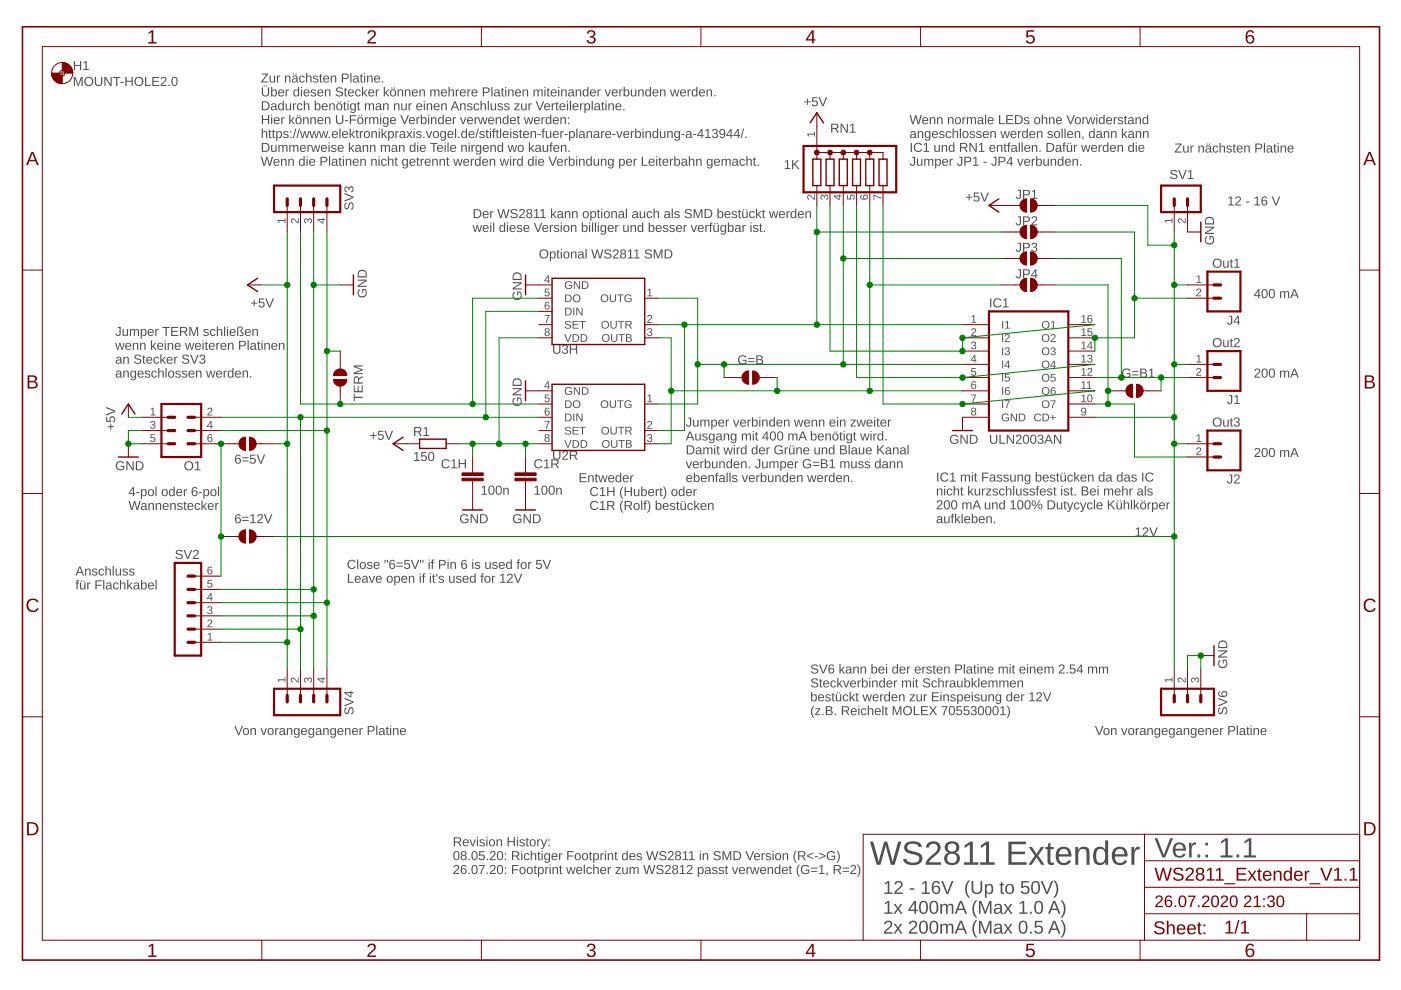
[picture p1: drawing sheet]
<svg xmlns="http://www.w3.org/2000/svg" width="297mm" height="210mm" viewBox="0 0 297 210" stroke-linecap="round" stroke-linejoin="round" font-family="sans-serif">
<g fill="#505050">
<path d="M115.5 83.6h1v.2h-.8v.5a.56 .56 0 0 1 .8 .3 .56 .56 0 0 1-.4 .7 .56 .56 0 0 1-.7-.4h.2a.36 .36 0 0 0 .6 .1 .36 .36 0 0 0 0-.5 .36 .36 0 0 0-.5 0h-.2z"/>
<path d="M137.4 92.2a.47 .47 0 0 1 .7-.1 .47 .47 0 0 1-.2 .8 .47 .47 0 0 1 .3 .6 .47 .47 0 0 1-.7 .2l-.3-.4h.2a.33 .33 0 0 0 .4 .3 .33 .33 0 0 0 .2-.6h-.4v-.2a.32 .32 0 0 0 .4-.2 .32 .32 0 0 0-.2-.4 .32 .32 0 0 0-.4 .3h-.2z"/>
<path d="M137.3 83.9l.6-.3v1.5h.4v.2h-1v-.2h.4v-1.3l-.4 .3z"/>
<path d="M137.4 89.4a.56 .56 0 0 1 .8 .2 .56 .56 0 0 1-.4 .8l-.4 .3h.9v.2h-1.1l.5-.7a.35 .35 0 0 0 .3-.5 .35 .35 0 0 0-.5-.1l-.3 .1z"/>
<path d="M115.5 89.3h1l-.5 1.6h-.2v-.4l.5-1.1h-.8z"/>
<path d="M32 86.7l.6-.2v1.4h.3v.2h-1v-.2h.4v-1.2l-.3 .2z"/>
<path d="M44.1 86.5a.56 .56 0 0 1 .9 .3 .56 .56 0 0 1-.5 .7l-.3 .4h.8v.2h-1l.5-.7a.35 .35 0 0 0 .3-.5 .35 .35 0 0 0-.6-.1l-.2 .1z"/>
<path d="M32 89.3a.47 .47 0 0 1 .8 0 .47 .47 0 0 1-.2 .8 .47 .47 0 0 1 .3 .6 .47 .47 0 0 1-.7 .2l-.4-.4h.3a.33 .33 0 0 0 .4 .2 .33 .33 0 0 0 .1-.5h-.4v-.2a.32 .32 0 0 0 .5-.2 .32 .32 0 0 0-.2-.4 .32 .32 0 0 0-.4 .3h-.2z"/>
<path d="M31.9 92.1h1v.1h-.8v.6a.56 .56 0 0 1 .8 .2 .56 .56 0 0 1-.4 .8 .56 .56 0 0 1-.7-.5h.3a.36 .36 0 0 0 .5 .2 .36 .36 0 0 0 0-.6 .36 .36 0 0 0-.5 0h-.2z"/>
<path d="M58.9 46.7h1.4v-.4h.2v1h-.2v-.4h-1.2l.2 .3h-.2z"/>
<path d="M61.8 46.4a.87 .87 0 0 1 1.2 .6l.1 .1v-.8h.2v1l-.7-.5a.35 .35 0 0 0-.5-.3 .35 .35 0 0 0-.1 .6l.1 .2-.4-.3z"/>
<path d="M64.6 46.4l.4-.1 .3 .3a.48 .48 0 0 1 .7-.3 .48 .48 0 0 1 .1 .7l-.4 .4v-.2a.33 .33 0 0 0 .3-.5 .33 .33 0 0 0-.5-.1l-.1 .4h-.2a.32 .32 0 0 0-.2-.5 .32 .32 0 0 0-.4 .2 .32 .32 0 0 0 .3 .4v.2l-.4-.3z"/>
<path d="M58.9 144h1.4v-.4h.2v1.1h-.2v-.5h-1.2l.2 .4h-.2z"/>
<path d="M61.8 143.8a.87 .87 0 0 1 1.2 .6l.1 .1v-.9h.2v1.1l-.7-.5a.35 .35 0 0 0-.5-.3 .35 .35 0 0 0-.1 .6l.1 .2-.4-.3z"/>
<path d="M64.6 143.8l.4-.1 .3 .3a.48 .48 0 0 1 .7-.3 .48 .48 0 0 1 .1 .7l-.4 .4v-.3a.33 .33 0 0 0 .3-.4 .33 .33 0 0 0-.5-.2l-.1 .5h-.2a.32 .32 0 0 0-.2-.5 .32 .32 0 0 0-.4 .2 .32 .32 0 0 0 .3 .4v.2l-.4-.3z"/>
<path d="M115.5 61.2h1v.2h-.8v.5a.56 .56 0 0 1 .8 .2 .56 .56 0 0 1-.4 .8 .56 .56 0 0 1-.7-.4l.2-.1a.36 .36 0 0 0 .6 .2 .36 .36 0 0 0 0-.6 .36 .36 0 0 0-.5 .1h-.2z"/>
<path d="M137.4 69.7a.47 .47 0 0 1 .7 0 .47 .47 0 0 1-.2 .7 .47 .47 0 0 1 .3 .7 .47 .47 0 0 1-.7 .1l-.3-.4h.2a.33 .33 0 0 0 .4 .3 .33 .33 0 0 0 .2-.5l-.4-.1v-.2a.32 .32 0 0 0 .4-.1 .32 .32 0 0 0-.2-.5 .32 .32 0 0 0-.4 .3h-.2z"/>
<path d="M137.3 61.5l.6-.3v1.4h.4v.2h-1v-.2h.4v-1.2l-.4 .3z"/>
<path d="M137.4 66.9a.56 .56 0 0 1 .8 .2 .56 .56 0 0 1-.4 .8l-.4 .4h.9v.1h-1.1l.5-.7a.35 .35 0 0 0 .3-.5 .35 .35 0 0 0-.5-.1l-.3 .1z"/>
<path d="M115.5 66.8h1l-.5 1.6h-.2v-.4l.5-1h-.8z"/>
<path d="M253.7 58.7l.6-.3v1.4h.4v.2h-1v-.2h.4v-1.2l-.4 .2z"/>
<path d="M253.8 61.3a.56 .56 0 0 1 .8 .2 .56 .56 0 0 1-.4 .8l-.4 .3h.9v.2h-1.1l.5-.7a.35 .35 0 0 0 .3-.5 .35 .35 0 0 0-.5-.1l-.3 .1z"/>
<path d="M206 67.1l.6-.3v1.5h.4v.1h-1v-.1h.4v-1.3l-.4 .3z"/>
<path d="M206.1 69.7a.56 .56 0 0 1 .8 .3 .56 .56 0 0 1-.4 .7l-.4 .4h.9v.1h-1.1l.5-.7a.35 .35 0 0 0 .3-.5 .35 .35 0 0 0-.5-.1l-.3 .1z"/>
<path d="M206.1 72.5a.47 .47 0 0 1 .7 0 .47 .47 0 0 1-.2 .7 .47 .47 0 0 1 .3 .7 .47 .47 0 0 1-.7 .1l-.3-.4h.2a.33 .33 0 0 0 .4 .3 .33 .33 0 0 0 .2-.5l-.4-.1v-.2a.32 .32 0 0 0 .4-.1 .32 .32 0 0 0-.2-.5 .32 .32 0 0 0-.4 .3h-.2z"/>
<path d="M206 78h.9v.2h-.7l-.1 .5a.56 .56 0 0 1 .8 .3 .56 .56 0 0 1-.3 .7 .56 .56 0 0 1-.7-.4h.2a.36 .36 0 0 0 .5 .1 .36 .36 0 0 0 .1-.5 .36 .36 0 0 0-.6 0h-.2z"/>
<path d="M205.9 83.6h1.1l-.6 1.7h-.2l.1-.5 .5-1h-.9z"/>
<path d="M253.7 75.5l.6-.3v1.5h.4v.2h-1v-.2h.4v-1.3l-.4 .3z"/>
<path d="M253.8 78.1a.56 .56 0 0 1 .8 .3 .56 .56 0 0 1-.4 .7l-.4 .4h.9v.2h-1.1l.5-.8a.35 .35 0 0 0 .3-.5 .35 .35 0 0 0-.5-.1l-.3 .1z"/>
<path d="M253.7 92.3l.6-.2v1.4h.4v.2h-1v-.2h.4v-1.2l-.4 .2z"/>
<path d="M253.8 95a.56 .56 0 0 1 .8 .2 .56 .56 0 0 1-.4 .8l-.4 .3h.9v.2h-1.1l.5-.7a.35 .35 0 0 0 .3-.5 .35 .35 0 0 0-.5-.1l-.3 .1z"/>
<path d="M171.2 28.3h1.4v-.4h.2v1.1h-.2v-.5h-1.2l.2 .4h-.2z"/>
<path d="M171.2 41.4a.87 .87 0 0 1 1.2 .6l.2 .1v-.8h.2v1l-.7-.5a.35 .35 0 0 0-.5-.3 .35 .35 0 0 0-.1 .6l.1 .2-.4-.3z"/>
<path d="M174.1 41.4l.4-.1 .3 .3a.48 .48 0 0 1 .6-.3 .48 .48 0 0 1 .2 .7l-.4 .4v-.2a.33 .33 0 0 0 .2-.5 .33 .33 0 0 0-.5-.1v.4h-.2a.32 .32 0 0 0-.2-.5 .32 .32 0 0 0-.4 .3 .32 .32 0 0 0 .3 .3v.2l-.4-.3z"/>
<path d="M179.6 41.3h.2v.8h.5a.56 .56 0 0 1 .2-.8 .56 .56 0 0 1 .8 .4 .56 .56 0 0 1-.5 .7v-.2a.36 .36 0 0 0 .2-.6 .36 .36 0 0 0-.6 0 .36 .36 0 0 0 .1 .5v.2h-.9z"/>
<path d="M185.2 41.3l1.6 .5v.2l-.6-.1-.8-.4v.8h-.2z"/>
<path d="M246.9 46.7h1.5v-.4h.2v1h-.2v-.4h-1.3l.3 .3h-.2z"/>
<path d="M249.8 46.4a.87 .87 0 0 1 1.2 .6l.2 .1v-.8h.2v1l-.7-.5a.35 .35 0 0 0-.5-.3 .35 .35 0 0 0-.1 .6l.1 .2-.4-.3z"/>
<path d="M246.9 144h1.5v-.4h.2v1.1h-.2v-.5h-1.3l.3 .4h-.2z"/>
<path d="M249.8 143.8a.87 .87 0 0 1 1.2 .6l.2 .1v-.9h.2v1.1l-.7-.5a.35 .35 0 0 0-.5-.3 .35 .35 0 0 0-.1 .6l.1 .2-.4-.3z"/>
<path d="M252.6 143.8l.5-.1 .3 .3a.48 .48 0 0 1 .6-.3 .48 .48 0 0 1 .2 .7l-.4 .4v-.3a.33 .33 0 0 0 .2-.4 .33 .33 0 0 0-.5-.2v.5h-.2a.32 .32 0 0 0-.2-.5 .32 .32 0 0 0-.4 .2 .32 .32 0 0 0 .3 .4v.2l-.4-.3z"/>
<path d="M44.1 134.4l.5-.2v1.4h.4v.2h-1v-.2h.4v-1.2l-.3 .2z"/>
<path d="M44.1 131.5a.56 .56 0 0 1 .9 .2 .56 .56 0 0 1-.5 .8l-.3 .3h.8v.2h-1l.5-.7a.35 .35 0 0 0 .3-.5 .35 .35 0 0 0-.6-.1l-.2 .1z"/>
<path d="M44.1 128.6a.47 .47 0 0 1 .8 0 .47 .47 0 0 1-.2 .8 .47 .47 0 0 1 .3 .6 .47 .47 0 0 1-.7 .2l-.4-.4 .2-.1a.33 .33 0 0 0 .5 .3 .33 .33 0 0 0 .1-.5l-.4-.1v-.1a.32 .32 0 0 0 .5-.2 .32 .32 0 0 0-.2-.4 .32 .32 0 0 0-.4 .3h-.2z"/>
<path d="M44 122.9h1v.2h-.8v.5a.56 .56 0 0 1 .8 .3 .56 .56 0 0 1-.4 .7 .56 .56 0 0 1-.7-.4h.2a.36 .36 0 0 0 .6 .1 .36 .36 0 0 0 0-.5 .36 .36 0 0 0-.5 0h-.2z"/>
<path d="M16.8 120.1h.3l.7 1.9h-.2l-.2-.5h-.9l-.2 .5h-.3zM16.9 120.3l-.3 1h.7zM18 120.6h.3v.2a.49 .49 0 0 1 .5-.3 .49 .49 0 0 1 .4 .5v1h-.2v-.9a.35 .35 0 0 0-.4-.4 .35 .35 0 0 0-.3 .5v.8h-.3zM19.7 120.6h.6l.3 .3h-.2a.31 .31 0 0 0-.3-.2 .31 .31 0 0 0-.3 .4l.5 .1a.44 .44 0 0 1 .4 .6 .44 .44 0 0 1-.6 .3l-.6-.3v-.1l.2-.1a.36 .36 0 0 0 .4 .3 .36 .36 0 0 0 .3-.4l-.1-.1a.62 .62 0 0 1-.7-.6zM21 120.7l.7-.1 .4 .4h-.3a.37 .37 0 0 0-.5-.2 .37 .37 0 0 0-.2 .5 .38 .38 0 0 0 .2 .5 .38 .38 0 0 0 .5-.2h.3a.65 .65 0 0 1-.9 .4 .65 .65 0 0 1-.3-.9zM22.3 120h.3v.8a.49 .49 0 0 1 .5-.3 .49 .49 0 0 1 .4 .5v1h-.2v-.9a.35 .35 0 0 0-.4-.4 .35 .35 0 0 0-.3 .5v.8h-.3zM23.9 120h.2v2h-.2zM24.5 120.6h.2v.9a.35 .35 0 0 0 .4 .4 .35 .35 0 0 0 .3-.5v-.8h.3v1.4h-.3v-.2a.49 .49 0 0 1-.5 .2 .49 .49 0 0 1-.4-.5zM26.1 120.6h.7l.3 .3h-.2a.31 .31 0 0 0-.4-.2 .31 .31 0 0 0-.2 .4l.5 .1a.44 .44 0 0 1 .3 .6 .44 .44 0 0 1-.6 .3l-.5-.3-.1-.1 .2-.1a.36 .36 0 0 0 .5 .3 .36 .36 0 0 0 .2-.4v-.1a.62 .62 0 0 1-.8-.6zM27.5 120.6h.7l.3 .3h-.2a.31 .31 0 0 0-.4-.2 .31 .31 0 0 0-.2 .4l.5 .1a.44 .44 0 0 1 .3 .6 .44 .44 0 0 1-.6 .3l-.5-.3-.1-.1 .2-.1a.36 .36 0 0 0 .5 .3 .36 .36 0 0 0 .2-.4v-.1a.62 .62 0 0 1-.8-.6z"/>
<path d="M16.3 123h.5v.2l-.3 .1v.2h.3v.2h-.3v1.3h-.3v-1.3h-.2v-.2h.2zM16.9 123.5h.3v.9a.35 .35 0 0 0 .4 .4 .35 .35 0 0 0 .3-.4v-.9h.2v1.5h-.2v-.3a.49 .49 0 0 1-.6 .3 .49 .49 0 0 1-.4-.5zM17.7 123.1h.2v.2h-.2zM17.1 123.1h.3v.2h-.3zM18.5 123.5h.2v.3l.2-.3h.3v.2h-.3l-.1 .3-.1 1h-.2zM20.2 123.1h1.4v.2h-1.1v.7h1v.2h-1v.8h-.3zM21.9 123h.2v2h-.2zM22.6 123.7l.5-.2 .4 .1 .1 1.1 .2 .3h-.3l-.1-.3a.5 .5 0 0 1-.6 .3 .5 .5 0 0 1-.4-.6 .5 .5 0 0 1 .7-.3h.3a.33 .33 0 0 0-.2-.4 .33 .33 0 0 0-.5 .2h-.2zM22.7 124.5a.35 .35 0 0 0 .7 0 .35 .35 0 0 0-.7 0zM24.1 123.7l.7-.2 .4 .4h-.3a.37 .37 0 0 0-.5-.2 .37 .37 0 0 0-.2 .5 .38 .38 0 0 0 .2 .6 .38 .38 0 0 0 .5-.3h.3a.65 .65 0 0 1-.9 .4 .65 .65 0 0 1-.3-.9zM25.4 123h.3v.8a.49 .49 0 0 1 .5-.3 .49 .49 0 0 1 .4 .5v1h-.2v-1a.35 .35 0 0 0-.4-.4 .35 .35 0 0 0-.3 .5v.9h-.3zM27 123h.2v1.2l.6-.7h.3l-.6 .6 .7 .9h-.3l-.5-.7-.2 .1v.6h-.2zM28.4 123.7l.5-.2 .4 .1 .2 1.1 .2 .3h-.3l-.2-.3a.5 .5 0 0 1-.6 .3 .5 .5 0 0 1-.3-.6 .5 .5 0 0 1 .6-.3h.3a.33 .33 0 0 0-.2-.4 .33 .33 0 0 0-.4 .2h-.3zM28.6 124.5a.35 .35 0 0 0 .7 0 .35 .35 0 0 0-.7 0zM29.9 123h.2v.7a.56 .56 0 0 1 .7-.2 .56 .56 0 0 1 .3 .7 .59 .59 0 0 1-.7 .8l-.3-.3v.3h-.2zM30.2 123.8a.52 .52 0 0 0-.1 .7 .52 .52 0 0 0 .7 .2 .61 .61 0 0 0-.4-1zM31.5 123.7a.67 .67 0 0 1 .8-.2 .67 .67 0 0 1 .4 .8h-1.1a.43 .43 0 0 0 .3 .5 .43 .43 0 0 0 .5-.2h.2a.74 .74 0 0 1-1.1 .2 .74 .74 0 0 1 0-1.1zM31.7 123.8l-.1 .3h.8l-.2-.4zM33 123h.2v2h-.2z"/>
<path d="M28.2 103.3h.2v1.3h.3v.2h-.3v.4h-.2v-.4h-.9zM28.2 103.6l-.7 1h.7zM28.9 104.3h.7v.3h-.7zM29.9 103.7h.2v.3a.56 .56 0 0 1 .7-.2 .56 .56 0 0 1 .3 .6 .59 .59 0 0 1-.7 .8l-.3-.2v.8h-.2zM30.3 103.9a.6 .6 0 0 0-.2 .7 .6 .6 0 0 0 .6 .4 .62 .62 0 0 0 .2-.6 .62 .62 0 0 0-.5-.5zM31.5 103.9a.71 .71 0 0 1 1 .1 .71 .71 0 0 1-.1 1 .71 .71 0 0 1-1-.1l-.1-.4zM31.7 104a.54 .54 0 0 0-.1 .7 .54 .54 0 0 0 .7 .2 .54 .54 0 0 0 .1-.7 .54 .54 0 0 0-.7-.2zM33 103.2h.2v2h-.2zM34.4 103.9a.71 .71 0 0 1 1 .1 .71 .71 0 0 1-.1 1 .71 .71 0 0 1-1-.1v-.4zM34.6 104a.54 .54 0 0 0-.1 .7 .54 .54 0 0 0 .7 .2 .54 .54 0 0 0 .1-.7 .54 .54 0 0 0-.7-.2zM35.9 103.9l.5-.2 .4 .2v-.7h.3v2h-.3v-.3a.56 .56 0 0 1-.7 .3 .56 .56 0 0 1-.3-.7zM36.1 104a.71 .71 0 0 0 .3 1 .57 .57 0 0 0 .4-.6 .57 .57 0 0 0-.5-.5zM37.5 103.9a.67 .67 0 0 1 .8-.1 .67 .67 0 0 1 .4 .7h-1.1a.43 .43 0 0 0 .3 .5 .43 .43 0 0 0 .5-.2l.2 .1a.74 .74 0 0 1-1.1 .1 .74 .74 0 0 1 0-1.1zM37.7 104l-.1 .3h.8l-.2-.4zM39 103.7h.2v.3l.1-.2 .4-.1v.2h-.3l-.2 .3v1h-.2zM40.9 103.4l.2-.1a.56 .56 0 0 1 .7 .3l-.2 .1a.46 .46 0 0 0-.6-.1 .46 .46 0 0 0-.1 .6 .61 .61 0 0 1 .9 .1 .61 .61 0 0 1-.3 .9 .61 .61 0 0 1-.8-.4l-.1-.8zM40.8 104.6a.41 .41 0 0 0 .8 0 .41 .41 0 0 0-.8 0zM42.1 104.3h.7v.3h-.7zM43.1 103.7h.3v.3a.56 .56 0 0 1 .7-.2 .56 .56 0 0 1 .3 .6 .59 .59 0 0 1-.8 .8l-.2-.2v.8h-.3zM43.5 103.9a.6 .6 0 0 0-.1 .7 .6 .6 0 0 0 .5 .4 .62 .62 0 0 0 .2-.6 .62 .62 0 0 0-.5-.5zM44.8 103.9a.71 .71 0 0 1 1 .1 .71 .71 0 0 1-.1 1 .71 .71 0 0 1-1-.1l-.1-.4zM44.9 104a.54 .54 0 0 0 0 .7 .54 .54 0 0 0 .7 .2 .54 .54 0 0 0 .1-.7 .54 .54 0 0 0-.8-.2zM46.2 103.2h.3v2h-.3z"/>
<path d="M27.2 106.2h.3l.5 1.7 .4-1.7h.3l.4 1.7 .5-1.7h.2l-.5 1.9h-.3l-.5-1.6-.4 1.6h-.3zM30 106.8l.5-.2 .4 .2 .2 1.1 .2 .2h-.3l-.2-.3a.5 .5 0 0 1-.6 .4 .5 .5 0 0 1-.3-.6 .5 .5 0 0 1 .6-.4h.3a.33 .33 0 0 0-.2-.4 .33 .33 0 0 0-.4 .3l-.3-.1zM30.1 107.6a.35 .35 0 0 0 .7 0 .35 .35 0 0 0-.7 0zM31.5 106.7h.2v.2a.49 .49 0 0 1 .6-.2 .49 .49 0 0 1 .3 .5v.9h-.2v-.9a.35 .35 0 0 0-.4-.4 .35 .35 0 0 0-.3 .5v.8h-.2zM33 106.7h.2v.2a.49 .49 0 0 1 .6-.2 .49 .49 0 0 1 .4 .5v.9h-.3v-.9a.35 .35 0 0 0-.4-.4 .35 .35 0 0 0-.2 .5v.8h-.3zM34.6 106.8a.67 .67 0 0 1 .8-.1 .67 .67 0 0 1 .4 .7h-1.1a.43 .43 0 0 0 .3 .5 .43 .43 0 0 0 .5-.2l.2 .1a.74 .74 0 0 1-1.1 .1 .74 .74 0 0 1 0-1.1zM34.8 106.9l-.1 .4h.8l-.2-.5zM36.1 106.7h.2v.2a.49 .49 0 0 1 .6-.2 .49 .49 0 0 1 .4 .5v.9h-.3v-.9a.35 .35 0 0 0-.4-.4 .35 .35 0 0 0-.3 .5v.8h-.2zM37.7 106.7h.7l.3 .3h-.2a.31 .31 0 0 0-.4-.2 .31 .31 0 0 0-.2 .4l.5 .1a.44 .44 0 0 1 .3 .6 .44 .44 0 0 1-.6 .3l-.5-.3-.1-.1 .2-.1a.36 .36 0 0 0 .5 .3 .36 .36 0 0 0 .2-.4 .62 .62 0 0 1-.8-.7zM39.1 106.3h.2v.4h.3v.1h-.3v1l.1 .1h.2v.2l-.5-.1-.1-1.2h-.1v-.1h.1zM39.9 106.8a.67 .67 0 0 1 .8-.1 .67 .67 0 0 1 .3 .7h-1a.43 .43 0 0 0 .2 .5 .43 .43 0 0 0 .6-.2l.2 .1a.74 .74 0 0 1-1.1 .1 .74 .74 0 0 1 0-1.1zM40.1 106.9l-.1 .4h.8l-.3-.5zM41.4 106.8l.7-.1 .3 .4h-.2a.37 .37 0 0 0-.5-.2 .37 .37 0 0 0-.2 .5 .38 .38 0 0 0 .2 .5 .38 .38 0 0 0 .5-.2h.3a.65 .65 0 0 1-.9 .4 .65 .65 0 0 1-.3-.9zM42.7 106.1h.3v1.3l.6-.7h.3l-.6 .6 .6 .8h-.3l-.5-.6-.1 .1v.5h-.3zM44.2 106.8a.67 .67 0 0 1 .8-.1 .67 .67 0 0 1 .3 .7h-1a.43 .43 0 0 0 .3 .5 .43 .43 0 0 0 .5-.2l.2 .1a.74 .74 0 0 1-1.1 .1 .74 .74 0 0 1 0-1.1zM44.4 106.9l-.1 .4h.8l-.3-.5zM45.6 106.7h.3v.3l.1-.3 .3-.1v.3h-.2l-.2 .2v1h-.3z"/>
<path d="M73.9 118.9a.95 .95 0 0 1 1.5 .3h-.2a.74 .74 0 0 0-1.2 0 .74 .74 0 0 0 .3 1.1l.1 .1a.66 .66 0 0 0 .8-.4l.2 .1a.98 .98 0 0 1-1.4 .3 .98 .98 0 0 1-.1-1.5zM75.7 118.6h.3v2h-.3zM76.4 119.3a.71 .71 0 0 1 1 .1 .71 .71 0 0 1-.1 1 .71 .71 0 0 1-1-.1v-.4zM76.6 119.5a.54 .54 0 0 0-.1 .7 .54 .54 0 0 0 .7 .1 .54 .54 0 0 0 .1-.7 .54 .54 0 0 0-.7-.1zM78 119.2h.6l.4 .3h-.3a.31 .31 0 0 0-.3-.2 .31 .31 0 0 0-.3 .4l.5 .1a.44 .44 0 0 1 .4 .6 .44 .44 0 0 1-.6 .2l-.6-.2v-.1l.2-.1a.36 .36 0 0 0 .4 .3 .36 .36 0 0 0 .3-.4l-.1-.1a.62 .62 0 0 1-.7-.6zM79.4 119.3a.67 .67 0 0 1 .8-.1 .67 .67 0 0 1 .3 .7h-1a.43 .43 0 0 0 .2 .5 .43 .43 0 0 0 .5-.2l.3 .1a.74 .74 0 0 1-1.1 .1 .74 .74 0 0 1 0-1.1zM79.6 119.4l-.1 .4h.7l-.2-.5zM82 118.7h.3l-.1 .6h-.2zM81.5 118.7h.3l-.1 .6h-.2zM82.8 118.8l.2-.1a.56 .56 0 0 1 .7 .4h-.2a.46 .46 0 0 0-.6-.1 .46 .46 0 0 0-.1 .6 .61 .61 0 0 1 .9 .1 .61 .61 0 0 1-.3 .9 .61 .61 0 0 1-.8-.4l-.1-.8zM82.7 120a.41 .41 0 0 0 .8 0 .41 .41 0 0 0-.8 0zM84.1 119.3h1.3v.2h-1.3zM84.1 120h1.3v.2h-1.3zM85.8 118.7h1.1v.2h-.9v.6a.66 .66 0 0 1 .9 .3 .66 .66 0 0 1-.4 .9 .66 .66 0 0 1-.9-.5h.3a.43 .43 0 0 0 .6 .1 .43 .43 0 0 0 .1-.6 .43 .43 0 0 0-.7 0h-.2zM87.1 118.7h.3l.6 1.7 .6-1.7h.3l-.8 1.9h-.2zM89.5 118.7h.3v.6h-.2zM89 118.7h.3v.6h-.2zM90.9 118.6h.2v.2h-.2zM90.9 119.2h.2v1.4h-.2zM91.6 118.7l.5-.1v.2l-.3 .1v.3h.3v.1h-.3v1.3h-.3v-1.3h-.2v-.1h.2zM93.1 118.7h.8a.59 .59 0 0 1 .6 .6 .59 .59 0 0 1-.6 .6h-.6v.7h-.2zM93.3 118.9v.8l.8-.1a.38 .38 0 0 0 0-.6zM94.9 118.6h.2v.2h-.2zM94.9 119.2h.2v1.4h-.2zM95.5 119.2h.2v.2a.49 .49 0 0 1 .6-.3 .49 .49 0 0 1 .4 .5v1h-.3v-.9a.35 .35 0 0 0-.4-.4 .35 .35 0 0 0-.3 .5v.8h-.2zM98.1 118.8l.1-.1a.56 .56 0 0 1 .8 .4h-.2a.46 .46 0 0 0-.7-.1 .46 .46 0 0 0-.1 .6 .61 .61 0 0 1 .9 .1 .61 .61 0 0 1-.2 .9 .61 .61 0 0 1-.9-.4v-.8zM98 120a.41 .41 0 0 0 .8 0 .41 .41 0 0 0-.8 0zM100.1 118.6h.3v.2h-.3zM100.1 119.2h.3v1.4h-.3zM100.8 119.2h.7l.3 .3h-.2a.31 .31 0 0 0-.4-.2 .31 .31 0 0 0-.2 .4l.5 .1a.44 .44 0 0 1 .3 .6 .44 .44 0 0 1-.6 .2l-.5-.2-.1-.1 .2-.1a.36 .36 0 0 0 .5 .3 .36 .36 0 0 0 .2-.4v-.1a.62 .62 0 0 1-.8-.6zM102.9 119.2h.2v.9a.35 .35 0 0 0 .4 .4 .35 .35 0 0 0 .3-.5v-.8h.3v1.4h-.3v-.2a.49 .49 0 0 1-.5 .2 .49 .49 0 0 1-.4-.5zM104.5 119.2h.7l.3 .3h-.2a.31 .31 0 0 0-.4-.2 .31 .31 0 0 0-.2 .4l.5 .1a.44 .44 0 0 1 .3 .6 .44 .44 0 0 1-.6 .2l-.5-.2-.1-.1 .2-.1a.36 .36 0 0 0 .5 .3 .36 .36 0 0 0 .2-.4v-.1a.62 .62 0 0 1-.8-.6zM105.9 119.3a.67 .67 0 0 1 .8-.1 .67 .67 0 0 1 .3 .7h-1a.43 .43 0 0 0 .3 .5 .43 .43 0 0 0 .5-.2l.2 .1a.74 .74 0 0 1-1.1 .1 .74 .74 0 0 1 0-1.1zM106.1 119.4l-.1 .4h.8l-.2-.5zM107.4 119.3l.4-.2 .5 .3v-.8h.2v2h-.2v-.2a.56 .56 0 0 1-.7 .2 .56 .56 0 0 1-.3-.7zM107.6 119.4a.71 .71 0 0 0 .3 1.1 .57 .57 0 0 0 .4-.7 .57 .57 0 0 0-.6-.5zM109.8 118.7l.5-.1v.2l-.3 .1v.3h.3v.1h-.3v1.3h-.3v-1.3h-.2v-.1h.2zM110.5 119.3a.71 .71 0 0 1 1 .1 .71 .71 0 0 1 0 1 .71 .71 0 0 1-1.1-.1v-.4zM110.7 119.5a.54 .54 0 0 0-.1 .7 .54 .54 0 0 0 .7 .1 .54 .54 0 0 0 .1-.7 .54 .54 0 0 0-.7-.1zM112 119.2h.2v.3l.2-.3 .3-.1v.3h-.3l-.1 .2-.1 1h-.2zM113.7 118.7h1.1v.2h-.9v.6a.66 .66 0 0 1 .9 .3 .66 .66 0 0 1-.4 .9 .66 .66 0 0 1-.8-.5h.2a.43 .43 0 0 0 .7 .1 .43 .43 0 0 0 0-.6 .43 .43 0 0 0-.6 0h-.2zM115 118.7h.3l.7 1.7 .6-1.7h.3l-.8 1.9h-.3z"/>
<path d="M73.8 121.7h.2v1.7h1v.2h-1.2zM75.4 122.3a.67 .67 0 0 1 .8-.2 .67 .67 0 0 1 .3 .8h-1.1a.43 .43 0 0 0 .3 .5 .43 .43 0 0 0 .5-.2h.3a.74 .74 0 0 1-1.2 .2 .74 .74 0 0 1 .1-1.1zM75.6 122.4l-.1 .3h.7l-.2-.4zM76.9 122.2l.5-.1 .4 .1 .1 1.1 .3 .3h-.3l-.2-.3a.5 .5 0 0 1-.6 .3 .5 .5 0 0 1-.4-.6 .5 .5 0 0 1 .7-.3h.3a.33 .33 0 0 0-.2-.4 .33 .33 0 0 0-.4 .2h-.3zM77 123.1a.35 .35 0 0 0 .7 0 .35 .35 0 0 0-.7 0zM78.2 122.1h.2l.4 1.3 .5-1.3h.2l-.5 1.5h-.3zM79.8 122.3a.67 .67 0 0 1 .8-.2 .67 .67 0 0 1 .4 .8h-1.1a.43 .43 0 0 0 .3 .5 .43 .43 0 0 0 .5-.2h.2a.74 .74 0 0 1-1.1 .2 .74 .74 0 0 1 0-1.1zM80 122.4l-.1 .3h.8l-.2-.4zM82.1 122.3a.71 .71 0 0 1 1 0 .71 .71 0 0 1 0 1.1 .71 .71 0 0 1-1.1-.2v-.4zM82.3 122.4a.54 .54 0 0 0-.1 .7 .54 .54 0 0 0 .7 .2 .54 .54 0 0 0 .1-.7 .54 .54 0 0 0-.7-.2zM83.6 122.1h.2v.2a.56 .56 0 0 1 .7-.2 .56 .56 0 0 1 .3 .7 .59 .59 0 0 1-.7 .8l-.3-.3v.8h-.2zM84 122.3a.6 .6 0 0 0-.2 .7 .6 .6 0 0 0 .6 .4 .62 .62 0 0 0 .2-.7 .62 .62 0 0 0-.5-.4zM85.2 122.3a.67 .67 0 0 1 .8-.2 .67 .67 0 0 1 .4 .8h-1.1a.43 .43 0 0 0 .3 .5 .43 .43 0 0 0 .5-.2h.2a.74 .74 0 0 1-1.1 .2 .74 .74 0 0 1 0-1.1zM85.4 122.4l-.1 .3h.8l-.2-.4zM86.7 122.1h.2v.2a.49 .49 0 0 1 .6-.2 .49 .49 0 0 1 .3 .5v1h-.2v-1a.35 .35 0 0 0-.4-.4 .35 .35 0 0 0-.3 .5v.9h-.2zM89 121.6h.2v.2h-.2zM89 122.1h.2v1.5h-.2zM89.7 121.6h.5v.2l-.3 .1v.2h.3v.2h-.3v1.3h-.2v-1.3h-.2v-.2h.2zM91.1 121.6h.3v.2h-.3zM91.1 122.1h.3v1.5h-.3zM91.9 121.8h.1v.3h.3v.2h-.3v.9l.1 .2h.2v.2l-.5-.2v-1.1h-.2v-.2h.2zM92.5 121.7h.2v.6h-.2zM93.1 122.2l.7-.1 .3 .3-.2 .1a.31 .31 0 0 0-.4-.3 .31 .31 0 0 0-.2 .4l.5 .2a.44 .44 0 0 1 .3 .5 .44 .44 0 0 1-.5 .3l-.6-.2-.1-.2h.3a.36 .36 0 0 0 .4 .3 .36 .36 0 0 0 .3-.5h-.1a.62 .62 0 0 1-.8-.7zM95.2 122.1h.2v.9a.35 .35 0 0 0 .4 .4 .35 .35 0 0 0 .3-.5v-.8h.3v1.5h-.2l-.1-.3a.49 .49 0 0 1-.5 .3 .49 .49 0 0 1-.4-.5zM96.8 122.2l.7-.1 .3 .3-.2 .1a.31 .31 0 0 0-.4-.3 .31 .31 0 0 0-.2 .4l.5 .2a.44 .44 0 0 1 .3 .5 .44 .44 0 0 1-.5 .3l-.6-.2-.1-.2h.3a.36 .36 0 0 0 .4 .3 .36 .36 0 0 0 .3-.5h-.1a.62 .62 0 0 1-.8-.7zM98.2 122.3a.67 .67 0 0 1 .8-.2 .67 .67 0 0 1 .4 .8h-1.1a.43 .43 0 0 0 .3 .5 .43 .43 0 0 0 .5-.2h.2a.74 .74 0 0 1-1.1 .2 .74 .74 0 0 1 0-1.1zM98.4 122.4l-.1 .3h.8l-.2-.4zM99.7 122.3l.4-.2 .5 .2v-.7h.2l.1 2h-.3v-.3a.56 .56 0 0 1-.7 .2 .56 .56 0 0 1-.3-.7zM99.9 122.4a.71 .71 0 0 0 .3 1 .57 .57 0 0 0 .4-.6 .57 .57 0 0 0-.5-.5zM102.1 121.6h.5v.2l-.3 .1v.2h.3v.2h-.3v1.3h-.2v-1.3h-.3v-.2h.3zM102.9 122.3a.71 .71 0 0 1 1 0 .71 .71 0 0 1-.1 1.1 .71 .71 0 0 1-1-.2l-.1-.4zM103 122.4a.54 .54 0 0 0 0 .7 .54 .54 0 0 0 .7 .2 .54 .54 0 0 0 0-.7 .54 .54 0 0 0-.7-.2zM104.3 122.1h.2v.3l.2-.3h.3v.2h-.3l-.1 .3v1h-.3zM106.1 122l.7-.3v1.7h.4v.2h-1.2v-.2h.5v-1.5l-.4 .3zM107.7 121.8a.62 .62 0 0 1 1 .1 .62 .62 0 0 1-.4 .9l-.5 .6h1v.2h-1.3l.1-.4 .5-.5a.41 .41 0 0 0 .4-.6 .41 .41 0 0 0-.7-.1v.2l-.3-.1zM108.9 121.7h.3l.6 1.6 .7-1.6h.2l-.7 1.9h-.3z"/>
<path d="M114.3 53.8a1 1 0 0 1 2 0 1 1 0 0 1-2 0zM114.8 53.3a.77 .77 0 0 0 .1 1.2 .77 .77 0 0 0 1.2-.5 .77 .77 0 0 0-.8-.9zM116.6 53.3h.2v.3a.56 .56 0 0 1 .7-.2 .56 .56 0 0 1 .3 .7 .59 .59 0 0 1-.7 .7l-.3-.2v.8h-.2zM117 53.6a.6 .6 0 0 0-.2 .6 .6 .6 0 0 0 .6 .4 .62 .62 0 0 0 .2-.6 .62 .62 0 0 0-.5-.5zM118.2 53h.2v.3h.3v.2h-.3v.9l.1 .2h.2v.2l-.5-.1-.1-1.2h-.1v-.2h.2zM118.9 52.8h.2v.2h-.2zM118.9 53.3h.2v1.5h-.2zM119.6 53.5a.71 .71 0 0 1 1 .1 .71 .71 0 0 1-.1 1 .71 .71 0 0 1-1-.1l-.1-.4zM119.8 53.6a.54 .54 0 0 0-.1 .7 .54 .54 0 0 0 .7 .2 .54 .54 0 0 0 .1-.7 .54 .54 0 0 0-.7-.2zM121 53.3h.3v.3a.49 .49 0 0 1 .6-.3 .49 .49 0 0 1 .3 .5v1h-.2v-.9a.35 .35 0 0 0-.4-.4 .35 .35 0 0 0-.3 .4v.9h-.2zM122.7 53.5l.5-.2 .4 .1 .1 1.1 .2 .3h-.3l-.1-.3a.5 .5 0 0 1-.6 .4 .5 .5 0 0 1-.4-.7 .5 .5 0 0 1 .7-.3h.3a.33 .33 0 0 0-.2-.4 .33 .33 0 0 0-.5 .2h-.2zM122.8 54.3a.35 .35 0 0 0 .7 0 .35 .35 0 0 0-.7 0zM124.1 52.8h.3v2h-.3zM125.3 52.9h.3l.5 1.7 .4-1.7h.3l.4 1.7 .5-1.7h.2l-.5 1.9h-.3l-.5-1.6-.4 1.6h-.3zM128.2 53.1a.9 .9 0 0 1 1.4 .2h-.2a.44 .44 0 0 0-.6-.3 .44 .44 0 0 0-.3 .6l.4 .1a.59 .59 0 0 1 .8 .6 .59 .59 0 0 1-.8 .5 .7 .7 0 0 1-.8-.5h.2a.51 .51 0 0 0 .6 .4 .51 .51 0 0 0 .4-.6l-.5-.2a.56 .56 0 0 1-.5-.2 .56 .56 0 0 1-.1-.6zM130.1 53a.62 .62 0 0 1 1 .1 .62 .62 0 0 1-.3 .9l-.6 .6h1v.2h-1.3l.1-.3 .5-.6a.41 .41 0 0 0 .4-.5 .41 .41 0 0 0-.7-.2v.2h-.3zM131.7 53a.55 .55 0 0 1 .8 0 .55 .55 0 0 1-.1 .8 .55 .55 0 0 1 .1 .8 .55 .55 0 0 1-.8 0 .55 .55 0 0 1 .1-.8l-.3-.3zM131.8 53.4a.35 .35 0 0 0 .7 0 .35 .35 0 0 0-.7 0zM131.7 54.3a.4 .4 0 0 0 .8 0 .4 .4 0 0 0-.8 0zM133.1 53.2l.7-.3v1.7h.5v.2h-1.2v-.2h.5v-1.5l-.5 .3zM134.5 53.2l.7-.3v1.7h.4v.2h-1.2v-.2h.5v-1.5l-.4 .3zM136.8 53.1a.9 .9 0 0 1 1.4 .2h-.2a.44 .44 0 0 0-.6-.3 .44 .44 0 0 0-.3 .6l.4 .1a.59 .59 0 0 1 .7 .6 .59 .59 0 0 1-.7 .5 .7 .7 0 0 1-.8-.5h.2a.51 .51 0 0 0 .6 .4 .51 .51 0 0 0 .4-.6l-.5-.2a.56 .56 0 0 1-.5-.2 .56 .56 0 0 1-.1-.6zM138.6 52.9h.3l.6 1.6 .6-1.6h.4v1.9h-.3v-1.7l-.6 1.7h-.2l-.6-1.7v1.7h-.2zM140.9 52.9h.6a.95 .95 0 0 1 1.1 .9 .95 .95 0 0 1-1 1h-.7zM141.2 53.1v1.5a.81 .81 0 0 0 1.1-.8 .81 .81 0 0 0-1.1-.7z"/>
<path d="M55.5 15.6h1.3v.2l-1.1 1.5h1.2v.2h-1.5v-.2l1.1-1.5h-1zM57.2 16h.2v1a.35 .35 0 0 0 .4 .4 .35 .35 0 0 0 .3-.5v-.9h.2v1.5h-.2v-.3a.49 .49 0 0 1-.6 .3 .49 .49 0 0 1-.3-.5zM58.7 16h.2l.1 .3 .1-.2 .3-.1v.2l-.3 .1-.1 .2v1h-.3zM60.4 16h.2v.3a.49 .49 0 0 1 .6-.3 .49 .49 0 0 1 .4 .5v1h-.3v-.9a.35 .35 0 0 0-.4-.4 .35 .35 0 0 0-.2 .4v.9h-.3zM62 16.2l.5-.2 .4 .1 .2 1.1 .2 .3h-.3l-.2-.3a.5 .5 0 0 1-.6 .4 .5 .5 0 0 1-.3-.7 .5 .5 0 0 1 .6-.3h.3a.33 .33 0 0 0-.2-.4 .33 .33 0 0 0-.4 .2h-.3zM62.2 17a.35 .35 0 0 0 .7 0 .35 .35 0 0 0-.7 0zM62.7 15.6h.2v.2h-.2zM62.1 15.6h.3v.2h-.3zM63.6 16.2l.7-.2 .3 .4-.2 .1a.37 .37 0 0 0-.6-.3 .37 .37 0 0 0-.1 .6 .38 .38 0 0 0 .2 .5 .38 .38 0 0 0 .5-.3l.2 .1a.65 .65 0 0 1-.9 .4 .65 .65 0 0 1-.3-1zM64.9 15.5h.2v.8a.49 .49 0 0 1 .6-.3 .49 .49 0 0 1 .3 .5v1h-.2v-.9a.35 .35 0 0 0-.4-.4 .35 .35 0 0 0-.3 .4v.9h-.2zM66.5 16.1l.6-.1 .4 .4h-.2a.31 .31 0 0 0-.4-.3 .31 .31 0 0 0-.2 .4l.5 .2a.44 .44 0 0 1 .3 .5 .44 .44 0 0 1-.6 .3l-.5-.2-.1-.1 .2-.1a.36 .36 0 0 0 .4 .3 .36 .36 0 0 0 .3-.4l-.1-.1a.62 .62 0 0 1-.7-.7zM67.9 15.7h.2v.3h.2v.2h-.2v.9l.1 .2h.2v.2l-.5-.1-.1-1.2h-.1v-.2h.1zM68.7 16.2a.67 .67 0 0 1 .8-.1 .67 .67 0 0 1 .3 .7h-1a.43 .43 0 0 0 .2 .5 .43 .43 0 0 0 .6-.2l.2 .1a.74 .74 0 0 1-1.1 .1 .74 .74 0 0 1 0-1.1zM68.9 16.3l-.1 .3h.8l-.3-.4zM70.1 16h.2l.1 .3a.49 .49 0 0 1 .5-.3 .49 .49 0 0 1 .4 .5v1h-.3v-.9a.35 .35 0 0 0-.3-.4 .35 .35 0 0 0-.3 .4v.9h-.3zM72.5 15.6h.8a.59 .59 0 0 1 .6 .6 .59 .59 0 0 1-.6 .6h-.6v.7h-.2zM72.7 15.8v.7h.8a.38 .38 0 0 0 0-.7zM74.3 15.5h.2v2h-.2zM75 16.2l.5-.2 .4 .1 .1 1.1 .2 .3h-.3l-.1-.3a.5 .5 0 0 1-.6 .4 .5 .5 0 0 1-.4-.7 .5 .5 0 0 1 .7-.3h.3a.33 .33 0 0 0-.2-.4 .33 .33 0 0 0-.5 .2h-.2zM75.1 17a.35 .35 0 0 0 .7 0 .35 .35 0 0 0-.7 0zM76.5 15.7h.2v.3h.3v.2h-.3v.9l.1 .2h.2v.2l-.5-.1v-1.2h-.2v-.2h.2zM77.2 15.5h.2v.2h-.2zM77.2 16h.2v1.5h-.2zM77.8 16h.2l.1 .3a.49 .49 0 0 1 .5-.3 .49 .49 0 0 1 .4 .5v1h-.3v-.9a.35 .35 0 0 0-.3-.4 .35 .35 0 0 0-.3 .4v.9h-.3zM79.5 16.2a.67 .67 0 0 1 .8-.1 .67 .67 0 0 1 .3 .7h-1.1a.43 .43 0 0 0 .3 .5 .43 .43 0 0 0 .5-.2l.3 .1a.74 .74 0 0 1-1.2 .1 .74 .74 0 0 1 .1-1.1zM79.7 16.3l-.1 .3h.7l-.2-.4zM81 17.2h.2v.3h-.2z"/>
<path d="M55.5 18.5h.3v1.2a.53 .53 0 0 0 .5 .6 .53 .53 0 0 0 .5-.6v-1.2h.3v1.2a.79 .79 0 0 1-.8 .8 .79 .79 0 0 1-.8-.8zM56.4 18.1h.3v.3h-.3zM55.9 18.1h.2v.3h-.2zM57.5 18.4h.2v.8a.56 .56 0 0 1 .7-.2 .56 .56 0 0 1 .3 .7 .59 .59 0 0 1-.7 .7l-.3-.2v.2h-.2zM57.8 19.3a.52 .52 0 0 0-.1 .7 .52 .52 0 0 0 .7 .1 .61 .61 0 0 0-.5-.9zM59.1 19.1a.67 .67 0 0 1 .8-.1 .67 .67 0 0 1 .4 .8h-1.1a.43 .43 0 0 0 .3 .5 .43 .43 0 0 0 .5-.2h.2a.74 .74 0 0 1-1.1 .2 .74 .74 0 0 1 0-1.2zM59.3 19.2l-.1 .4h.8l-.2-.4zM60.6 19h.2v.3l.1-.3h.4v.2h-.3l-.2 .3v.9h-.2zM62.3 19.1l.4-.2 .5 .3v-.8h.2v2h-.2v-.2a.56 .56 0 0 1-.7 .2 .56 .56 0 0 1-.3-.7zM62.5 19.3a.71 .71 0 0 0 .3 1 .57 .57 0 0 0 .4-.6 .57 .57 0 0 0-.6-.5zM63.8 18.4h.2v.3h-.2zM63.8 19h.2v1.4h-.2zM64.5 19.1a.67 .67 0 0 1 .8-.1 .67 .67 0 0 1 .3 .8h-1a.43 .43 0 0 0 .3 .5 .43 .43 0 0 0 .5-.2h.2a.74 .74 0 0 1-1.1 .2 .74 .74 0 0 1 0-1.2zM64.7 19.2l-.1 .4h.8l-.2-.4zM66 19.1l.7-.1 .3 .3h-.2a.31 .31 0 0 0-.4-.2 .31 .31 0 0 0-.2 .4l.5 .1a.44 .44 0 0 1 .3 .6 .44 .44 0 0 1-.5 .3l-.6-.2-.1-.2h.3a.36 .36 0 0 0 .4 .2 .36 .36 0 0 0 .3-.4h-.1a.62 .62 0 0 1-.8-.7zM67.4 19.1a.67 .67 0 0 1 .8-.1 .67 .67 0 0 1 .4 .8h-1.1a.43 .43 0 0 0 .3 .5 .43 .43 0 0 0 .5-.2h.2a.74 .74 0 0 1-1.1 .2 .74 .74 0 0 1 0-1.2zM67.6 19.2l-.1 .4h.8l-.2-.4zM68.9 19h.2v.2a.49 .49 0 0 1 .6-.2 .49 .49 0 0 1 .4 .5v.9h-.3v-.9a.35 .35 0 0 0-.4-.4 .35 .35 0 0 0-.3 .5v.8h-.2zM71.3 18.7a.9 .9 0 0 1 1.4 .2l-.3 .1a.44 .44 0 0 0-.5-.4 .44 .44 0 0 0-.3 .6l.4 .1a.59 .59 0 0 1 .7 .6 .59 .59 0 0 1-.8 .6 .7 .7 0 0 1-.8-.5l.3-.1a.51 .51 0 0 0 .6 .4 .51 .51 0 0 0 .4-.6l-.5-.1a.56 .56 0 0 1-.6-.3 .56 .56 0 0 1 0-.6zM73.1 18.6h.2v.4h.3v.2h-.3v.9l.1 .2 .2-.1v.2l-.5-.1v-1.1h-.2v-.2h.2zM73.9 19.1a.67 .67 0 0 1 .8-.1 .67 .67 0 0 1 .3 .8h-1a.43 .43 0 0 0 .3 .5 .43 .43 0 0 0 .5-.2h.2a.74 .74 0 0 1-1.1 .2 .74 .74 0 0 1 0-1.2zM74.1 19.2l-.1 .4h.8l-.2-.4zM75.4 19.1l.7-.1 .4 .4h-.3a.37 .37 0 0 0-.5-.2 .37 .37 0 0 0-.2 .5 .38 .38 0 0 0 .2 .5 .38 .38 0 0 0 .5-.2h.3a.65 .65 0 0 1-.9 .4 .65 .65 0 0 1-.3-.9zM76.7 18.4h.3v1.3l.6-.7h.3l-.6 .6 .6 .8h-.2l-.5-.6-.2 .1v.5h-.3zM78.2 19.1a.67 .67 0 0 1 .8-.1 .67 .67 0 0 1 .4 .8h-1.1a.43 .43 0 0 0 .3 .5 .43 .43 0 0 0 .5-.2h.2a.74 .74 0 0 1-1.1 .2 .74 .74 0 0 1 0-1.2zM78.4 19.2l-.1 .4h.8l-.2-.4zM79.7 19h.2v.3l.1-.3h.4v.2h-.3l-.2 .3v.9h-.2zM81.4 18.4h.2v1.3l.7-.7h.2l-.6 .6 .7 .8h-.3l-.5-.6-.2 .1v.5h-.2zM82.8 19.1a.71 .71 0 0 1 1.1 .1 .71 .71 0 0 1-.1 1 .71 .71 0 0 1-1-.1l-.1-.4zM83 19.3a.54 .54 0 0 0-.1 .7 .54 .54 0 0 0 .7 .1 .54 .54 0 0 0 .1-.7 .54 .54 0 0 0-.7-.1zM83.5 18.5h.2v.3h-.2zM83 18.5h.2v.3h-.2zM84.3 19h.2v.2a.49 .49 0 0 1 .6-.2 .49 .49 0 0 1 .4 .5v.9h-.3v-.9a.35 .35 0 0 0-.4-.4 .35 .35 0 0 0-.3 .5v.8h-.2zM85.8 19h.3v.2a.49 .49 0 0 1 .5-.2 .49 .49 0 0 1 .4 .5v.9h-.2v-.9a.35 .35 0 0 0-.4-.4 .35 .35 0 0 0-.3 .5v.8h-.3zM87.5 19.1a.67 .67 0 0 1 .8-.1 .67 .67 0 0 1 .3 .8h-1a.43 .43 0 0 0 .2 .5 .43 .43 0 0 0 .6-.2h.2a.74 .74 0 0 1-1.1 .2 .74 .74 0 0 1 0-1.2zM87.7 19.2l-.1 .4h.8l-.3-.4zM88.9 19h.2l.1 .2a.49 .49 0 0 1 .5-.2 .49 .49 0 0 1 .4 .5v.9h-.3v-.9a.35 .35 0 0 0-.3-.4 .35 .35 0 0 0-.3 .5v.8h-.3zM91.2 19h.3v.2a.45 .45 0 0 1 .4-.3 .45 .45 0 0 1 .4 .3 .45 .45 0 0 1 .5-.2 .45 .45 0 0 1 .4 .5v.9h-.3v-1.1l-.2-.2-.4 .3v1h-.2v-1.1l-.2-.1h-.2l-.2 .2v1h-.3zM93.6 19.1a.67 .67 0 0 1 .8-.1 .67 .67 0 0 1 .4 .8h-1.1a.43 .43 0 0 0 .3 .5 .43 .43 0 0 0 .5-.2h.2a.74 .74 0 0 1-1.1 .2 .74 .74 0 0 1 0-1.2zM93.8 19.2l-.1 .4h.8l-.2-.4zM95.1 18.4h.2v.8a.49 .49 0 0 1 .6-.2 .49 .49 0 0 1 .4 .5v.9h-.3v-.9a.35 .35 0 0 0-.4-.4 .35 .35 0 0 0-.3 .5v.8h-.2zM96.6 19h.3v.3l.1-.3h.3v.2h-.3l-.1 .3v.9h-.3zM97.6 19.1a.67 .67 0 0 1 .9-.1 .67 .67 0 0 1 .3 .8h-1.1a.43 .43 0 0 0 .3 .5 .43 .43 0 0 0 .5-.2h.2a.74 .74 0 0 1-1.1 .2 .74 .74 0 0 1 0-1.2zM97.8 19.2l-.1 .4h.8l-.2-.4zM99.1 19h.2v.3l.2-.3h.3v.2h-.3l-.1 .3-.1 .9h-.2zM100.1 19.1a.67 .67 0 0 1 .8-.1 .67 .67 0 0 1 .3 .8h-1a.43 .43 0 0 0 .3 .5 .43 .43 0 0 0 .5-.2h.2a.74 .74 0 0 1-1.1 .2 .74 .74 0 0 1 0-1.2zM100.3 19.2l-.1 .4h.8l-.2-.4zM102.4 18.5h.8a.59 .59 0 0 1 .6 .6 .59 .59 0 0 1-.6 .6h-.6v.7h-.2zM102.6 18.7v.8l.8-.1a.38 .38 0 0 0 0-.6zM104.2 18.4h.2v2h-.2zM104.9 19.1l.5-.2 .4 .2 .1 1.1 .2 .2h-.3l-.1-.2a.5 .5 0 0 1-.6 .3 .5 .5 0 0 1-.4-.6 .5 .5 0 0 1 .7-.4h.3a.33 .33 0 0 0-.2-.4 .33 .33 0 0 0-.5 .3l-.2-.1zM105 20a.35 .35 0 0 0 .7 0 .35 .35 0 0 0-.7 0zM106.4 18.6h.2v.4h.3v.2h-.3v.9l.1 .2 .2-.1v.2l-.5-.1v-1.1h-.2v-.2h.2zM107.1 18.4h.2v.3h-.2zM107.1 19h.2v1.4h-.2zM107.7 19h.2l.1 .2a.49 .49 0 0 1 .5-.2 .49 .49 0 0 1 .4 .5v.9h-.3v-.9a.35 .35 0 0 0-.3-.4 .35 .35 0 0 0-.3 .5v.8h-.3zM109.4 19.1a.67 .67 0 0 1 .8-.1 .67 .67 0 0 1 .3 .8h-1.1a.43 .43 0 0 0 .3 .5 .43 .43 0 0 0 .5-.2h.3a.74 .74 0 0 1-1.2 .2 .74 .74 0 0 1 .1-1.2zM109.6 19.2l-.2 .4h.8l-.2-.4zM110.8 19h.2v.2a.49 .49 0 0 1 .6-.2 .49 .49 0 0 1 .4 .5v.9h-.3v-.9a.35 .35 0 0 0-.4-.4 .35 .35 0 0 0-.3 .5v.8h-.2zM113.1 19h.2l.1 .2a.45 .45 0 0 1 .4-.3 .45 .45 0 0 1 .4 .3 .45 .45 0 0 1 .5-.2 .45 .45 0 0 1 .4 .5v.9h-.3v-1.1l-.3-.2-.3 .3v1h-.2v-1.1l-.2-.1h-.2l-.2 .2v1h-.3zM115.4 18.4h.3v.3h-.3zM115.4 19h.3v1.4h-.3zM116.1 18.6h.2v.4h.3v.2h-.3v.9l.1 .2 .2-.1v.2l-.5-.1v-1.1h-.2v-.2h.2zM116.9 19.1a.67 .67 0 0 1 .8-.1 .67 .67 0 0 1 .3 .8h-1a.43 .43 0 0 0 .3 .5 .43 .43 0 0 0 .5-.2h.2a.74 .74 0 0 1-1.1 .2 .74 .74 0 0 1 0-1.2zM117.1 19.2l-.1 .4h.8l-.2-.4zM118.3 18.4h.3v.3h-.3zM118.3 19h.3v1.4h-.3zM119 19h.2v.2a.49 .49 0 0 1 .6-.2 .49 .49 0 0 1 .3 .5v.9h-.2v-.9a.35 .35 0 0 0-.4-.4 .35 .35 0 0 0-.3 .5v.8h-.2zM120.6 19.1l.5-.2 .4 .2 .2 1.1 .2 .2h-.3l-.2-.2a.5 .5 0 0 1-.6 .3 .5 .5 0 0 1-.3-.6 .5 .5 0 0 1 .6-.4h.3a.33 .33 0 0 0-.2-.4 .33 .33 0 0 0-.4 .3l-.3-.1zM120.7 20a.35 .35 0 0 0 .7 0 .35 .35 0 0 0-.7 0zM122 19h.3v.2a.49 .49 0 0 1 .6-.2 .49 .49 0 0 1 .3 .5v.9h-.2v-.9a.35 .35 0 0 0-.4-.4 .35 .35 0 0 0-.3 .5v.8h-.2zM123.7 19.1l.4-.2 .4 .3v-.8h.3v2h-.3v-.2a.56 .56 0 0 1-.7 .2 .56 .56 0 0 1-.3-.7zM123.9 19.3a.71 .71 0 0 0 .2 1 .57 .57 0 0 0 .4-.6 .57 .57 0 0 0-.5-.5zM125.2 19.1a.67 .67 0 0 1 .8-.1 .67 .67 0 0 1 .4 .8h-1.1a.43 .43 0 0 0 .3 .5 .43 .43 0 0 0 .5-.2h.2a.74 .74 0 0 1-1.1 .2 .74 .74 0 0 1 0-1.2zM125.4 19.2l-.1 .4h.8l-.2-.4zM126.7 19h.2v.3l.2-.3h.3v.2h-.3l-.2 .3v.9h-.2zM128.2 19h.3l.4 1.2 .4-1.2h.3l-.6 1.4h-.3zM129.9 19.1a.67 .67 0 0 1 .8-.1 .67 .67 0 0 1 .3 .8h-1.1a.43 .43 0 0 0 .3 .5 .43 .43 0 0 0 .5-.2h.2a.74 .74 0 0 1-1.1 .2 .74 .74 0 0 1 .1-1.2zM130.1 19.2l-.2 .4h.8l-.2-.4zM131.3 19h.2v.3l.2-.3h.3v.2h-.3l-.1 .3-.1 .9h-.2zM132.2 18.4h.3v.8a.56 .56 0 0 1 .7-.2 .56 .56 0 0 1 .3 .7 .59 .59 0 0 1-.7 .7l-.3-.2-.1 .2h-.2zM132.6 19.3a.52 .52 0 0 0-.2 .7 .52 .52 0 0 0 .7 .1 .61 .61 0 0 0-.4-.9zM133.8 19h.2v.9a.35 .35 0 0 0 .4 .4 .35 .35 0 0 0 .3-.5v-.8h.2v1.4h-.2v-.2a.49 .49 0 0 1-.6 .2 .49 .49 0 0 1-.3-.5zM135.3 19h.2v.2a.49 .49 0 0 1 .6-.2 .49 .49 0 0 1 .4 .5v.9h-.3v-.9a.35 .35 0 0 0-.4-.4 .35 .35 0 0 0-.2 .5v.8h-.3zM136.9 19.1l.4-.2 .5 .3v-.8h.2v2h-.2v-.2a.56 .56 0 0 1-.7 .2 .56 .56 0 0 1-.3-.7zM137.1 19.3a.71 .71 0 0 0 .3 1 .57 .57 0 0 0 .4-.6 .57 .57 0 0 0-.6-.5zM138.5 19.1a.67 .67 0 0 1 .8-.1 .67 .67 0 0 1 .3 .8h-1a.43 .43 0 0 0 .2 .5 .43 .43 0 0 0 .6-.2h.2a.74 .74 0 0 1-1.1 .2 .74 .74 0 0 1 0-1.2zM138.7 19.2l-.1 .4h.8l-.3-.4zM139.9 19h.3v.2a.49 .49 0 0 1 .5-.2 .49 .49 0 0 1 .4 .5v.9h-.2v-.9a.35 .35 0 0 0-.4-.4 .35 .35 0 0 0-.3 .5v.8h-.3zM142 19h.3l.3 1.2 .3-1.2h.3l.3 1.2 .3-1.2h.3l-.5 1.4h-.2l-.3-1.2-.4 1.2h-.2zM144.3 19.1a.67 .67 0 0 1 .8-.1 .67 .67 0 0 1 .4 .8h-1.1a.43 .43 0 0 0 .3 .5 .43 .43 0 0 0 .5-.2h.2a.74 .74 0 0 1-1.1 .2 .74 .74 0 0 1 0-1.2zM144.5 19.2l-.1 .4h.8l-.2-.4zM145.8 19h.2v.3l.2-.3h.3v.2h-.3l-.1 .3-.1 .9h-.2zM146.8 19.1l.4-.2 .4 .3v-.8h.3v2h-.2l-.1-.2a.56 .56 0 0 1-.7 .2 .56 .56 0 0 1-.3-.7zM147 19.3a.71 .71 0 0 0 .2 1 .57 .57 0 0 0 .4-.6 .57 .57 0 0 0-.5-.5zM148.4 19.1a.67 .67 0 0 1 .8-.1 .67 .67 0 0 1 .3 .8h-1.1a.43 .43 0 0 0 .3 .5 .43 .43 0 0 0 .5-.2h.2a.74 .74 0 0 1-1.1 .2 .74 .74 0 0 1 .1-1.2zM148.6 19.2l-.2 .4h.8l-.2-.4zM149.8 19h.2v.2a.49 .49 0 0 1 .6-.2 .49 .49 0 0 1 .4 .5v.9h-.3v-.9a.35 .35 0 0 0-.4-.4 .35 .35 0 0 0-.3 .5v.8h-.2zM151.4 20.1h.3v.3h-.3z"/>
<path d="M55.5 21.5h.6a.95 .95 0 0 1 1.1 .9 .95 .95 0 0 1-1 1h-.7zM55.8 21.7v1.5a.81 .81 0 0 0 1.1-.8 .81 .81 0 0 0-1.1-.7zM57.6 22.1l.5-.2 .4 .1 .1 1.1 .2 .3h-.3l-.1-.3a.5 .5 0 0 1-.6 .3 .5 .5 0 0 1-.4-.6 .5 .5 0 0 1 .6-.3h.4a.33 .33 0 0 0-.3-.4 .33 .33 0 0 0-.4 .2h-.2zM57.7 22.9a.35 .35 0 0 0 .7 0 .35 .35 0 0 0-.7 0zM59.1 22.1l.4-.2 .4 .2v-.7h.3v2h-.2l-.1-.3a.56 .56 0 0 1-.7 .2 .56 .56 0 0 1-.3-.6zM59.3 22.2a.71 .71 0 0 0 .2 1 .57 .57 0 0 0 .4-.6 .57 .57 0 0 0-.5-.5zM60.6 21.9h.2v.9a.35 .35 0 0 0 .4 .4 .35 .35 0 0 0 .3-.4v-.9h.2v1.5h-.2v-.3a.49 .49 0 0 1-.6 .3 .49 .49 0 0 1-.3-.5zM62.1 21.9h.2v.3l.2-.2 .3-.1v.2h-.3l-.1 .3v1h-.3zM63.1 22.1l.7-.2 .3 .4h-.2a.37 .37 0 0 0-.5-.2 .37 .37 0 0 0-.2 .5 .38 .38 0 0 0 .2 .6 .38 .38 0 0 0 .5-.3h.3a.65 .65 0 0 1-.9 .4 .65 .65 0 0 1-.3-.9zM64.4 21.4h.3v.8a.49 .49 0 0 1 .5-.3 .49 .49 0 0 1 .4 .5v1h-.3v-.9a.35 .35 0 0 0-.3-.4 .35 .35 0 0 0-.3 .4v.9h-.3zM66.7 21.4h.3v.8a.56 .56 0 0 1 .7-.3 .56 .56 0 0 1 .3 .7 .59 .59 0 0 1-.7 .8l-.3-.2v.2h-.3zM67.1 22.2a.52 .52 0 0 0-.1 .7 .52 .52 0 0 0 .6 .2 .61 .61 0 0 0-.4-1zM68.4 22.1a.67 .67 0 0 1 .8-.1 .67 .67 0 0 1 .3 .7h-1a.43 .43 0 0 0 .2 .5 .43 .43 0 0 0 .5-.2l.3 .1a.74 .74 0 0 1-1.1 .1 .74 .74 0 0 1 0-1.1zM68.6 22.2l-.1 .3h.7l-.2-.4zM69.8 21.9h.2v.3a.49 .49 0 0 1 .6-.3 .49 .49 0 0 1 .4 .5v1h-.3v-.9a.35 .35 0 0 0-.4-.4 .35 .35 0 0 0-.2 .4v.9h-.3zM71.4 22.1a.71 .71 0 0 1 1.1 .1 .71 .71 0 0 1-.1 1 .71 .71 0 0 1-1-.1l-.1-.5zM71.6 22.2a.54 .54 0 0 0-.1 .7 .54 .54 0 0 0 .7 .2 .54 .54 0 0 0 .1-.7 .54 .54 0 0 0-.7-.2zM72.1 21.5h.2v.2h-.2zM71.6 21.5h.2v.2h-.2zM73 21.6h.2v.3h.2v.2h-.2v.9v.2h.3v.2l-.6-.1v-1.2h-.2v-.2h.2zM73.7 21.4h.2v.2h-.2zM73.7 21.9h.2v1.5h-.2zM74.3 22.1a.52 .52 0 0 1 .9 .1v-.3h.3l-.1 1.4a.62 .62 0 0 1-.4 .6 .62 .62 0 0 1-.7-.3l.5 .2a.46 .46 0 0 0 .4-.7 .55 .55 0 0 1-.7 .2 .55 .55 0 0 1-.3-.6zM74.5 22.2a.54 .54 0 0 0-.1 .7 .54 .54 0 0 0 .6 .2 .52 .52 0 0 0 .2-.7 .52 .52 0 0 0-.7-.2zM75.9 21.6h.2v.3h.3v.2h-.3v.9l.1 .2h.2v.2l-.5-.1-.1-1.2h-.1v-.2h.2zM77.4 21.9h.2v.3a.45 .45 0 0 1 .4-.3 .45 .45 0 0 1 .4 .3 .45 .45 0 0 1 .6-.3 .45 .45 0 0 1 .3 .5v1h-.2l-.1-1.1-.2-.2-.3 .2v1.1h-.3v-1.1l-.1-.2h-.3l-.2 .2v1.1h-.2zM79.8 22.1l.5-.2 .4 .1 .1 1.1 .2 .3h-.3l-.1-.3a.5 .5 0 0 1-.6 .3 .5 .5 0 0 1-.4-.6 .5 .5 0 0 1 .6-.3h.4a.33 .33 0 0 0-.3-.4 .33 .33 0 0 0-.4 .2h-.2zM79.9 22.9a.35 .35 0 0 0 .7 0 .35 .35 0 0 0-.7 0zM81.2 21.9h.2v.3a.49 .49 0 0 1 .6-.3 .49 .49 0 0 1 .4 .5v1h-.3v-.9a.35 .35 0 0 0-.4-.4 .35 .35 0 0 0-.2 .4v.9h-.3zM83.5 21.9h.3v.3a.49 .49 0 0 1 .5-.3 .49 .49 0 0 1 .4 .5v1h-.2v-.9a.35 .35 0 0 0-.4-.4 .35 .35 0 0 0-.3 .4v.9h-.3zM85.1 21.9h.2v.9a.35 .35 0 0 0 .4 .4 .35 .35 0 0 0 .3-.4v-.9h.2v1.5h-.2v-.3a.49 .49 0 0 1-.6 .3 .49 .49 0 0 1-.3-.5zM86.6 21.9h.2l.1 .3 .1-.2 .3-.1v.2h-.3l-.1 .3v1h-.3zM88.4 22.1a.67 .67 0 0 1 .8-.1 .67 .67 0 0 1 .3 .7h-1a.43 .43 0 0 0 .3 .5 .43 .43 0 0 0 .5-.2l.2 .1a.74 .74 0 0 1-1.1 .1 .74 .74 0 0 1 0-1.1zM88.6 22.2l-.1 .3h.8l-.3-.4zM89.8 21.4h.3v.2h-.3zM89.8 21.9h.3v1.5h-.3zM90.5 21.9h.2v.3a.49 .49 0 0 1 .6-.3 .49 .49 0 0 1 .3 .5v1h-.2v-.9a.35 .35 0 0 0-.4-.4 .35 .35 0 0 0-.3 .4v.9h-.2zM92.1 22.1a.67 .67 0 0 1 .8-.1 .67 .67 0 0 1 .3 .7h-1a.43 .43 0 0 0 .3 .5 .43 .43 0 0 0 .5-.2l.2 .1a.74 .74 0 0 1-1.1 .1 .74 .74 0 0 1 0-1.1zM92.3 22.2l-.1 .3h.8l-.3-.4zM93.5 21.9h.3v.3a.49 .49 0 0 1 .5-.3 .49 .49 0 0 1 .4 .5v1h-.2v-.9a.35 .35 0 0 0-.4-.4 .35 .35 0 0 0-.3 .4v.9h-.3zM96.3 21.5h.3l.8 1.9h-.3l-.2-.6h-.9l-.2 .6h-.3zM96.4 21.7l-.3 .9h.7zM97.5 21.9h.3v.3a.49 .49 0 0 1 .6-.3 .49 .49 0 0 1 .3 .5v1h-.2v-.9a.35 .35 0 0 0-.4-.4 .35 .35 0 0 0-.3 .4v.9h-.2zM99.2 22l.6-.1 .4 .4h-.3a.31 .31 0 0 0-.3-.3 .31 .31 0 0 0-.2 .4l.4 .2a.44 .44 0 0 1 .4 .5 .44 .44 0 0 1-.6 .3l-.5-.2-.1-.2h.2a.36 .36 0 0 0 .4 .3 .36 .36 0 0 0 .3-.4l-.1-.1a.62 .62 0 0 1-.7-.7zM100.6 22.1l.6-.2 .4 .4h-.3a.37 .37 0 0 0-.5-.2 .37 .37 0 0 0-.1 .5 .38 .38 0 0 0 .2 .6 .38 .38 0 0 0 .5-.3h.2a.65 .65 0 0 1-.9 .4 .65 .65 0 0 1-.3-.9zM101.9 21.4h.2v.8a.49 .49 0 0 1 .6-.3 .49 .49 0 0 1 .3 .5v1h-.2v-.9a.35 .35 0 0 0-.4-.4 .35 .35 0 0 0-.3 .4v.9h-.2zM103.4 21.4h.3v2h-.3zM104 21.9h.3v.9a.35 .35 0 0 0 .4 .4 .35 .35 0 0 0 .2-.4v-.9h.3v1.5h-.2v-.3a.49 .49 0 0 1-.6 .3 .49 .49 0 0 1-.4-.5zM105.7 22l.6-.1 .3 .4h-.2a.31 .31 0 0 0-.4-.3 .31 .31 0 0 0-.2 .4l.5 .2a.44 .44 0 0 1 .4 .5 .44 .44 0 0 1-.6 .3l-.6-.2v-.2h.2a.36 .36 0 0 0 .4 .3 .36 .36 0 0 0 .3-.4l-.1-.1a.62 .62 0 0 1-.8-.7zM107 22l.7-.1 .3 .4h-.2a.31 .31 0 0 0-.4-.3 .31 .31 0 0 0-.2 .4l.5 .2a.44 .44 0 0 1 .3 .5 .44 .44 0 0 1-.5 .3l-.6-.2-.1-.2h.3a.36 .36 0 0 0 .4 .3 .36 .36 0 0 0 .3-.4l-.1-.1a.62 .62 0 0 1-.8-.7zM109.1 21.9h1l-.8 1.3h.9v.2h-1.2l.9-1.3h-.8zM110.5 21.9h.2v.9a.35 .35 0 0 0 .4 .4 .35 .35 0 0 0 .3-.4v-.9h.3v1.5h-.3v-.3a.49 .49 0 0 1-.5 .3 .49 .49 0 0 1-.4-.5zM112 21.9h.3v.3l.1-.2 .3-.1v.2h-.2l-.2 .3v1h-.3zM113.6 21.5h.2l.7 1.7 .6-1.7h.3l-.8 1.9h-.3zM115.5 22.1a.67 .67 0 0 1 .8-.1 .67 .67 0 0 1 .4 .7h-1.1a.43 .43 0 0 0 .3 .5 .43 .43 0 0 0 .5-.2l.2 .1a.74 .74 0 0 1-1.1 .1 .74 .74 0 0 1 0-1.1zM115.7 22.2l-.1 .3h.8l-.2-.4zM117 21.9h.2v.3l.1-.2 .4-.1v.2h-.3l-.2 .3v1h-.2zM118 21.6h.2v.3h.2v.2h-.2v.9v.2h.3v.2l-.6-.1v-1.2h-.2v-.2h.2zM118.8 22.1a.67 .67 0 0 1 .8-.1 .67 .67 0 0 1 .3 .7h-1.1a.43 .43 0 0 0 .3 .5 .43 .43 0 0 0 .5-.2l.3 .1a.74 .74 0 0 1-1.2 .1 .74 .74 0 0 1 .1-1.1zM119 22.2l-.1 .3h.7l-.2-.4zM120.2 21.4h.2v.2h-.2zM120.2 21.9h.2v1.5h-.2zM120.8 21.4h.3v2h-.3zM121.5 22.1a.67 .67 0 0 1 .8-.1 .67 .67 0 0 1 .4 .7h-1.1a.43 .43 0 0 0 .3 .5 .43 .43 0 0 0 .5-.2l.2 .1a.74 .74 0 0 1-1.1 .1 .74 .74 0 0 1 0-1.1zM121.7 22.2l-.1 .3h.8l-.2-.4zM123 21.9h.2v.3l.2-.2 .3-.1v.2h-.3l-.2 .3v1h-.2zM123.9 21.9h.2v.3a.56 .56 0 0 1 .8-.3 .56 .56 0 0 1 .2 .7 .59 .59 0 0 1-.7 .8l-.3-.2v.8h-.2zM124.3 22.1a.6 .6 0 0 0-.2 .7 .6 .6 0 0 0 .6 .4 .62 .62 0 0 0 .2-.6 .62 .62 0 0 0-.5-.5zM125.4 21.4h.3v2h-.3zM126.1 22.1l.5-.2 .5 .1 .1 1.1 .2 .3h-.3l-.1-.3a.5 .5 0 0 1-.7 .3 .5 .5 0 0 1-.3-.6 .5 .5 0 0 1 .6-.3h.3a.33 .33 0 0 0-.2-.4 .33 .33 0 0 0-.4 .2h-.2zM126.3 22.9a.35 .35 0 0 0 .7 0 .35 .35 0 0 0-.7 0zM127.7 21.6h.2v.3h.2v.2h-.2v.9v.2h.3v.2l-.5-.1-.1-1.2h-.1v-.2h.1zM128.4 21.4h.2v.2h-.2zM128.4 21.9h.2v1.5h-.2zM129 21.9h.2v.3a.49 .49 0 0 1 .6-.3 .49 .49 0 0 1 .4 .5v1h-.3v-.9a.35 .35 0 0 0-.4-.4 .35 .35 0 0 0-.3 .4v.9h-.2zM130.6 22.1a.67 .67 0 0 1 .8-.1 .67 .67 0 0 1 .4 .7h-1.1a.43 .43 0 0 0 .3 .5 .43 .43 0 0 0 .5-.2l.2 .1a.74 .74 0 0 1-1.1 .1 .74 .74 0 0 1 0-1.1zM130.8 22.2l-.1 .3h.8l-.2-.4zM132.1 23.1h.3v.3h-.3z"/>
<path d="M55.5 24.4h.3v.8h1v-.8h.3v1.9h-.3v-.9h-1v.9h-.3zM57.5 24.3h.2v.2h-.2zM57.5 24.9h.2v1.4h-.2zM58.2 25a.67 .67 0 0 1 .8-.1 .67 .67 0 0 1 .3 .7h-1a.43 .43 0 0 0 .2 .5 .43 .43 0 0 0 .6-.2l.2 .1a.74 .74 0 0 1-1.1 .1 .74 .74 0 0 1 0-1.1zM58.4 25.1l-.1 .4h.8l-.3-.5zM59.6 24.9h.3v.3l.1-.3 .3-.1v.3h-.2l-.2 .2v1h-.3zM61.3 24.3h.3v1.3l.6-.7h.3l-.6 .6 .6 .8h-.3l-.4-.6-.2 .1v.5h-.3zM62.8 25a.71 .71 0 0 1 1 .1 .71 .71 0 0 1-.1 1 .71 .71 0 0 1-1-.1l-.1-.4zM63 25.2a.54 .54 0 0 0-.1 .7 .54 .54 0 0 0 .7 .1 .54 .54 0 0 0 .1-.7 .54 .54 0 0 0-.7-.1zM63.5 24.4h.2v.3h-.2zM62.9 24.4h.3v.3h-.3zM64.3 24.9h.2v.2a.49 .49 0 0 1 .6-.3 .49 .49 0 0 1 .3 .5v1h-.2v-.9a.35 .35 0 0 0-.4-.4 .35 .35 0 0 0-.3 .5v.8h-.2zM65.8 24.9h.2v.2a.49 .49 0 0 1 .6-.3 .49 .49 0 0 1 .4 .5v1h-.3v-.9a.35 .35 0 0 0-.4-.4 .35 .35 0 0 0-.3 .5v.8h-.2zM67.4 25a.67 .67 0 0 1 .8-.1 .67 .67 0 0 1 .4 .7h-1.1a.43 .43 0 0 0 .3 .5 .43 .43 0 0 0 .5-.2l.2 .1a.74 .74 0 0 1-1.1 .1 .74 .74 0 0 1 0-1.1zM67.6 25.1l-.1 .4h.8l-.2-.5zM68.9 24.9h.2v.2a.49 .49 0 0 1 .6-.3 .49 .49 0 0 1 .4 .5v1h-.3v-.9a.35 .35 0 0 0-.4-.4 .35 .35 0 0 0-.3 .5v.8h-.2zM71.2 24.4h.3v1.2a.53 .53 0 0 0 .5 .5 .53 .53 0 0 0 .5-.5v-1.2h.3v1.2a.79 .79 0 0 1-.8 .7 .79 .79 0 0 1-.8-.7zM73.1 25.5h.7v.2h-.7zM74.2 24.4h1.3v.2h-1.1v.7h1.1v.2h-1.1v.8h-.2zM75.9 25a.71 .71 0 0 1 1 .1 .71 .71 0 0 1-.1 1 .71 .71 0 0 1-1-.1l-.1-.4zM76.1 25.2a.54 .54 0 0 0-.1 .7 .54 .54 0 0 0 .7 .1 .54 .54 0 0 0 .1-.7 .54 .54 0 0 0-.7-.1zM76.6 24.4h.2v.3h-.2zM76 24.4h.2v.3h-.2zM77.4 24.9h.2v.3l.1-.3 .3-.1v.3h-.2l-.2 .2v1h-.2zM78.3 24.9h.2v.2a.45 .45 0 0 1 .4-.3 .45 .45 0 0 1 .5 .3 .45 .45 0 0 1 .5-.3 .45 .45 0 0 1 .3 .5v1h-.2v-1.1l-.3-.2-.3 .3v1h-.3v-1.1l-.1-.2h-.3l-.2 .3v1h-.2zM80.6 24.3h.2v.2h-.2zM80.6 24.9h.2v1.4h-.2zM81.3 25a.52 .52 0 0 1 .8 .1v-.2h.3v1.4a.62 .62 0 0 1-.5 .6 .62 .62 0 0 1-.7-.4l.6 .2a.46 .46 0 0 0 .3-.7 .55 .55 0 0 1-.7 .3 .55 .55 0 0 1-.3-.7zM81.5 25.2a.54 .54 0 0 0-.2 .6 .54 .54 0 0 0 .6 .3 .52 .52 0 0 0 .3-.7 .52 .52 0 0 0-.7-.2zM82.8 25a.67 .67 0 0 1 .8-.1 .67 .67 0 0 1 .4 .7h-1.1a.43 .43 0 0 0 .3 .5 .43 .43 0 0 0 .5-.2l.2 .1a.74 .74 0 0 1-1.1 .1 .74 .74 0 0 1 0-1.1zM83 25.1l-.1 .4h.8l-.2-.5zM84.9 24.4h.3l.6 1.7 .6-1.7h.3l-.8 1.9h-.2zM86.9 25a.67 .67 0 0 1 .8-.1 .67 .67 0 0 1 .3 .7h-1.1a.43 .43 0 0 0 .3 .5 .43 .43 0 0 0 .5-.2l.2 .1a.74 .74 0 0 1-1.1 .1 .74 .74 0 0 1 .1-1.1zM87.1 25.1l-.2 .4h.8l-.2-.5zM88.3 24.9h.2v.3l.2-.3 .3-.1v.3h-.3l-.1 .2-.1 1h-.2zM89.2 24.3h.3v.8a.56 .56 0 0 1 .7-.2 .56 .56 0 0 1 .3 .7 .59 .59 0 0 1-.7 .7l-.3-.2-.1 .2h-.2zM89.6 25.2a.52 .52 0 0 0-.2 .6 .52 .52 0 0 0 .7 .2 .61 .61 0 0 0-.4-.9zM90.8 24.3h.2v.2h-.2zM90.8 24.9h.2v1.4h-.2zM91.4 24.9h.2v.2a.49 .49 0 0 1 .6-.3 .49 .49 0 0 1 .4 .5v1h-.3v-.9a.35 .35 0 0 0-.4-.4 .35 .35 0 0 0-.3 .5v.8h-.2zM93 25l.4-.2 .4 .3v-.8h.3v2h-.2l-.1-.2a.56 .56 0 0 1-.7 .2 .56 .56 0 0 1-.3-.7zM93.2 25.1a.71 .71 0 0 0 .2 1.1 .57 .57 0 0 0 .4-.7 .57 .57 0 0 0-.5-.5zM94.6 25a.67 .67 0 0 1 .8-.1 .67 .67 0 0 1 .3 .7h-1.1a.43 .43 0 0 0 .3 .5 .43 .43 0 0 0 .5-.2l.3 .1a.74 .74 0 0 1-1.2 .1 .74 .74 0 0 1 .1-1.1zM94.8 25.1l-.2 .4h.8l-.2-.5zM96 24.9h.2v.3l.2-.3 .3-.1v.3h-.3l-.1 .2v1h-.3zM97.5 24.9h.3l.4 1.2 .4-1.2h.3l-.6 1.4h-.3zM99.2 25a.67 .67 0 0 1 .8-.1 .67 .67 0 0 1 .3 .7h-1a.43 .43 0 0 0 .2 .5 .43 .43 0 0 0 .6-.2l.2 .1a.74 .74 0 0 1-1.1 .1 .74 .74 0 0 1 0-1.1zM99.4 25.1l-.1 .4h.8l-.3-.5zM100.6 24.9h.3v.3l.1-.3 .3-.1v.3h-.2l-.2 .2v1h-.3zM101.4 24.9h.2l.3 1.2 .3-1.2h.3l.3 1.2 .3-1.2h.3l-.5 1.4h-.2l-.3-1.2-.4 1.2h-.2zM103.6 25a.67 .67 0 0 1 .9-.1 .67 .67 0 0 1 .3 .7h-1.1a.43 .43 0 0 0 .3 .5 .43 .43 0 0 0 .5-.2l.2 .1a.74 .74 0 0 1-1.1 .1 .74 .74 0 0 1 0-1.1zM103.8 25.1l-.1 .4h.8l-.2-.5zM105.1 24.9h.2v.2a.49 .49 0 0 1 .6-.3 .49 .49 0 0 1 .4 .5v1h-.3v-.9a.35 .35 0 0 0-.4-.4 .35 .35 0 0 0-.3 .5v.8h-.2zM106.7 25l.4-.2 .5 .3v-.8h.2v2h-.2v-.2a.56 .56 0 0 1-.8 .2 .56 .56 0 0 1-.2-.7zM106.9 25.1a.71 .71 0 0 0 .3 1.1 .57 .57 0 0 0 .4-.7 .57 .57 0 0 0-.6-.5zM108.3 25a.67 .67 0 0 1 .8-.1 .67 .67 0 0 1 .3 .7h-1a.43 .43 0 0 0 .2 .5 .43 .43 0 0 0 .6-.2l.2 .1a.74 .74 0 0 1-1.1 .1 .74 .74 0 0 1 0-1.1zM108.5 25.1l-.1 .4h.8l-.3-.5zM109.8 24.5h.2v.4h.3v.1h-.3v1l.1 .1h.2v.2l-.5-.1-.1-1.2h-.1v-.1h.1zM111.1 24.9h.2l.3 1.2 .3-1.2h.3l.3 1.2 .3-1.2h.3l-.4 1.4h-.3l-.3-1.2-.3 1.2h-.3zM113.4 25a.67 .67 0 0 1 .8-.1 .67 .67 0 0 1 .3 .7h-1.1a.43 .43 0 0 0 .3 .5 .43 .43 0 0 0 .5-.2l.3 .1a.74 .74 0 0 1-1.2 .1 .74 .74 0 0 1 .1-1.1zM113.6 25.1l-.2 .4h.8l-.2-.5zM114.8 24.9h.2v.3l.2-.3 .3-.1v.3h-.3l-.1 .2-.1 1h-.2zM115.8 25l.4-.2 .5 .3-.1-.8h.3v2h-.2v-.2a.56 .56 0 0 1-.8 .2 .56 .56 0 0 1-.2-.7zM116 25.1a.71 .71 0 0 0 .3 1.1 .57 .57 0 0 0 .3-.7 .57 .57 0 0 0-.5-.5zM117.4 25a.67 .67 0 0 1 .8-.1 .67 .67 0 0 1 .3 .7h-1a.43 .43 0 0 0 .2 .5 .43 .43 0 0 0 .5-.2l.3 .1a.74 .74 0 0 1-1.2 .1 .74 .74 0 0 1 .1-1.1zM117.6 25.1l-.1 .4h.7l-.2-.5zM118.8 24.9h.2v.2a.49 .49 0 0 1 .6-.3 .49 .49 0 0 1 .4 .5v1h-.3v-.9a.35 .35 0 0 0-.4-.4 .35 .35 0 0 0-.2 .5v.8h-.3zM120.4 24.9h.3v.2h-.3zM120.4 26h.3v.3h-.3z"/>
<path d="M55.5 27.3h.2v.7a.49 .49 0 0 1 .6-.2 .49 .49 0 0 1 .4 .5v1h-.3v-1a.35 .35 0 0 0-.4-.4 .35 .35 0 0 0-.3 .5v.9h-.2zM57.1 27.5h.2v.3h.3v.2h-.3v.9l.1 .2h.2v.2l-.5-.2-.1-1.1h-.1v-.2h.2zM57.9 27.5h.2v.3h.2v.2h-.2v.9v.2h.3v.2l-.6-.2v-1.1h-.2v-.2h.2zM58.5 27.8h.3v.2a.56 .56 0 0 1 .7-.2 .56 .56 0 0 1 .3 .7 .59 .59 0 0 1-.7 .8l-.3-.3v.8h-.2zM59 28a.6 .6 0 0 0-.2 .7 .6 .6 0 0 0 .5 .4 .62 .62 0 0 0 .3-.7 .62 .62 0 0 0-.5-.4zM60.2 27.9l.6-.1 .4 .3-.2 .1a.31 .31 0 0 0-.4-.3 .31 .31 0 0 0-.2 .4l.4 .2a.44 .44 0 0 1 .4 .5 .44 .44 0 0 1-.6 .3l-.5-.2-.1-.2h.2a.36 .36 0 0 0 .4 .3 .36 .36 0 0 0 .3-.5h-.1a.62 .62 0 0 1-.7-.7zM61.6 27.8h.2v.3h-.2zM61.6 29h.2v.3h-.2zM62.6 27.3h.2l-.5 2h-.2zM63.4 27.3h.2l-.5 2h-.3zM63.6 27.8h.2l.4 1.3 .3-1.3h.2l.4 1.3 .3-1.3h.2l-.4 1.5h-.3l-.3-1.3-.3 1.3h-.3zM65.6 27.8h.2l.4 1.3 .3-1.3h.2l.4 1.3 .3-1.3h.2l-.4 1.5h-.3l-.3-1.3-.3 1.3h-.3zM67.6 27.8h.3l.3 1.3 .3-1.3h.2l.4 1.3 .3-1.3h.2l-.4 1.5h-.3l-.3-1.3-.3 1.3h-.3zM69.7 29h.3v.3h-.3zM70.5 28a.67 .67 0 0 1 .8-.2 .67 .67 0 0 1 .4 .8h-1.1a.43 .43 0 0 0 .3 .5 .43 .43 0 0 0 .5-.2h.2a.74 .74 0 0 1-1.1 .2 .74 .74 0 0 1 0-1.1zM70.7 28.1l-.1 .3h.8l-.2-.4zM72 27.3h.2v2h-.2zM72.7 28a.67 .67 0 0 1 .8-.2 .67 .67 0 0 1 .3 .8h-1a.43 .43 0 0 0 .2 .5 .43 .43 0 0 0 .6-.2h.2a.74 .74 0 0 1-1.1 .2 .74 .74 0 0 1 0-1.1zM72.9 28.1l-.1 .3h.8l-.3-.4zM74.1 27.3h.3v1.2l.6-.7h.3l-.6 .6 .6 .9h-.3l-.5-.7-.1 .1v.6h-.3zM75.6 27.5h.2v.3h.2v.2h-.2v.9l.1 .2h.2v.2l-.5-.2-.1-1.1h-.1v-.2h.1zM76.3 27.8h.2v.3l.2-.3h.3v.2h-.3l-.2 .3v1h-.2zM77.3 28a.71 .71 0 0 1 1 0 .71 .71 0 0 1-.1 1.1 .71 .71 0 0 1-1-.2l-.1-.4zM77.5 28.1a.54 .54 0 0 0-.1 .7 .54 .54 0 0 0 .7 .2 .54 .54 0 0 0 .1-.7 .54 .54 0 0 0-.7-.2zM78.7 27.8h.3v.2a.49 .49 0 0 1 .5-.2 .49 .49 0 0 1 .4 .5v1h-.2v-1a.35 .35 0 0 0-.4-.4 .35 .35 0 0 0-.3 .5v.9h-.3zM80.3 27.3h.2v.2h-.2zM80.3 27.8h.2v1.5h-.2zM80.9 27.3h.2v1.2l.7-.7h.3l-.6 .6 .6 .9h-.3l-.5-.7-.2 .1v.6h-.2zM82.3 27.8h.2v.2a.56 .56 0 0 1 .7-.2 .56 .56 0 0 1 .3 .7 .59 .59 0 0 1-.7 .8l-.3-.3v.8h-.2zM82.7 28a.6 .6 0 0 0-.2 .7 .6 .6 0 0 0 .6 .4 .62 .62 0 0 0 .2-.7 .62 .62 0 0 0-.5-.4zM83.8 27.8h.3v.3l.1-.3h.3v.2h-.2l-.2 .3v1h-.3zM84.8 27.9l.5-.1 .4 .1 .2 1.1 .2 .3h-.3l-.1-.3a.5 .5 0 0 1-.7 .3 .5 .5 0 0 1-.3-.6 .5 .5 0 0 1 .6-.3h.3a.33 .33 0 0 0-.2-.4 .33 .33 0 0 0-.4 .2h-.3zM85 28.8a.35 .35 0 0 0 .7 0 .35 .35 0 0 0-.7 0zM86.2 27.8h.2l.4 .6 .4-.6h.2l-.5 .7 .6 .8h-.3l-.4-.6-.4 .6h-.3l.6-.8zM87.7 27.3h.2v.2h-.2zM87.7 27.8h.2v1.5h-.2zM88.4 27.9l.6-.1 .4 .3-.3 .1a.31 .31 0 0 0-.3-.3 .31 .31 0 0 0-.2 .4l.4 .2a.44 .44 0 0 1 .4 .5 .44 .44 0 0 1-.6 .3l-.5-.2-.1-.2h.2a.36 .36 0 0 0 .4 .3 .36 .36 0 0 0 .3-.5h-.1a.62 .62 0 0 1-.7-.7zM89.7 29h.3v.3h-.3zM90.3 27.8h.2l.4 1.3 .5-1.3h.2l-.5 1.5h-.3zM91.9 28a.71 .71 0 0 1 1 0 .71 .71 0 0 1-.1 1.1 .71 .71 0 0 1-1-.2v-.4zM92.1 28.1a.54 .54 0 0 0-.1 .7 .54 .54 0 0 0 .7 .2 .54 .54 0 0 0 .1-.7 .54 .54 0 0 0-.7-.2zM93.4 28a.52 .52 0 0 1 .9 0v-.2h.3l-.1 1.4a.62 .62 0 0 1-.4 .6 .62 .62 0 0 1-.7-.3l.5 .2a.46 .46 0 0 0 .4-.7 .55 .55 0 0 1-.7 .2 .55 .55 0 0 1-.3-.7zM93.6 28.1a.54 .54 0 0 0-.1 .6 .54 .54 0 0 0 .6 .3 .52 .52 0 0 0 .2-.7 .52 .52 0 0 0-.7-.2zM95 28a.67 .67 0 0 1 .8-.2 .67 .67 0 0 1 .4 .8h-1.1a.43 .43 0 0 0 .3 .5 .43 .43 0 0 0 .5-.2h.2a.74 .74 0 0 1-1.1 .2 .74 .74 0 0 1 0-1.1zM95.2 28.1l-.1 .3h.8l-.2-.4zM96.5 27.3h.2v2h-.2zM97.1 29h.3v.3h-.3zM97.9 28l.4-.2 .5 .2v-.7h.2v2h-.2v-.3a.56 .56 0 0 1-.7 .2 .56 .56 0 0 1-.3-.7zM98.1 28.1a.71 .71 0 0 0 .3 1 .57 .57 0 0 0 .4-.6 .57 .57 0 0 0-.6-.5zM99.5 28a.67 .67 0 0 1 .8-.2 .67 .67 0 0 1 .3 .8h-1a.43 .43 0 0 0 .2 .5 .43 .43 0 0 0 .6-.2h.2a.74 .74 0 0 1-1.1 .2 .74 .74 0 0 1 0-1.1zM99.7 28.1l-.1 .3h.8l-.3-.4zM101.3 27.3h.2l-.5 2h-.3zM101.8 27.9l.6-.1 .4 .3-.2 .1a.31 .31 0 0 0-.4-.3 .31 .31 0 0 0-.2 .4l.5 .2a.44 .44 0 0 1 .3 .5 .44 .44 0 0 1-.6 .3l-.5-.2-.1-.2h.2a.36 .36 0 0 0 .4 .3 .36 .36 0 0 0 .3-.5h-.1a.62 .62 0 0 1-.7-.7zM103.2 27.5h.2v.3h.2v.2h-.2v.9v.2h.3v.2l-.6-.2v-1.1h-.2v-.2h.2zM103.9 27.3h.2v.2h-.2zM103.9 27.8h.2v1.5h-.2zM104.6 27.3h.5v.2l-.3 .1v.2h.3v.2h-.3v1.3h-.3v-1.3h-.2v-.2h.2zM105.4 27.5h.1v.3h.3v.2h-.3v.9l.1 .2h.2v.2l-.5-.2v-1.1h-.2v-.2h.2zM106 27.3h.3v2h-.3zM106.7 28a.67 .67 0 0 1 .8-.2 .67 .67 0 0 1 .4 .8h-1.1a.43 .43 0 0 0 .3 .5 .43 .43 0 0 0 .5-.2h.2a.74 .74 0 0 1-1.1 .2 .74 .74 0 0 1 0-1.1zM106.9 28.1l-.1 .3h.8l-.2-.4zM108.2 27.3h.2v.2h-.2zM108.2 27.8h.2v1.5h-.2zM108.9 27.9l.6-.1 .4 .3-.3 .1a.31 .31 0 0 0-.3-.3 .31 .31 0 0 0-.3 .4l.5 .2a.44 .44 0 0 1 .4 .5 .44 .44 0 0 1-.6 .3l-.5-.2-.1-.2h.2a.36 .36 0 0 0 .4 .3 .36 .36 0 0 0 .3-.5h-.1a.62 .62 0 0 1-.7-.7zM110.3 27.5h.1v.3h.3v.2h-.3v.9l.1 .2h.2v.2l-.5-.2v-1.1h-.2v-.2h.2zM111 28a.67 .67 0 0 1 .9-.2 .67 .67 0 0 1 .3 .8h-1.1a.43 .43 0 0 0 .3 .5 .43 .43 0 0 0 .5-.2h.2a.74 .74 0 0 1-1.1 .2 .74 .74 0 0 1 0-1.1zM111.2 28.1l-.1 .3h.8l-.2-.4zM112.5 27.8h.2v.2a.49 .49 0 0 1 .6-.2 .49 .49 0 0 1 .4 .5v1h-.3v-1a.35 .35 0 0 0-.4-.4 .35 .35 0 0 0-.3 .5v.9h-.2zM114 28.4h.6v.2h-.6zM115.1 27.3h.4v.2l-.2 .1v.2h.2v.2h-.2v1.3h-.3v-1.3h-.2v-.2h.2zM115.7 27.8h.3v.9a.35 .35 0 0 0 .4 .4 .35 .35 0 0 0 .2-.5v-.8h.3v1.5h-.2v-.3a.49 .49 0 0 1-.6 .3 .49 .49 0 0 1-.4-.5zM117.4 28a.67 .67 0 0 1 .8-.2 .67 .67 0 0 1 .3 .8h-1a.43 .43 0 0 0 .2 .5 .43 .43 0 0 0 .5-.2h.3a.74 .74 0 0 1-1.2 .2 .74 .74 0 0 1 .1-1.1zM117.6 28.1l-.1 .3h.7l-.2-.4zM118.8 27.8h.2l.1 .3 .1-.3h.3v.2h-.3l-.1 .3v1h-.3zM119.7 28.4h.6v.2h-.6zM120.6 27.8h.3v.2a.56 .56 0 0 1 .7-.2 .56 .56 0 0 1 .3 .7 .59 .59 0 0 1-.7 .8l-.3-.3v.8h-.2zM121.1 28a.6 .6 0 0 0-.2 .7 .6 .6 0 0 0 .5 .4 .62 .62 0 0 0 .3-.7 .62 .62 0 0 0-.5-.4zM122.2 27.3h.2v2h-.2zM122.9 27.9l.5-.1 .4 .1 .2 1.1 .2 .3h-.3l-.2-.3a.5 .5 0 0 1-.6 .3 .5 .5 0 0 1-.3-.6 .5 .5 0 0 1 .6-.3h.3a.33 .33 0 0 0-.2-.4 .33 .33 0 0 0-.4 .2h-.3zM123 28.8a.35 .35 0 0 0 .7 0 .35 .35 0 0 0-.7 0zM124.4 27.8h.2v.2a.49 .49 0 0 1 .6-.2 .49 .49 0 0 1 .3 .5v1h-.2v-1a.35 .35 0 0 0-.4-.4 .35 .35 0 0 0-.3 .5v.9h-.2zM126 27.9l.5-.1 .4 .1 .1 1.1 .2 .3h-.3l-.1-.3a.5 .5 0 0 1-.6 .3 .5 .5 0 0 1-.4-.6 .5 .5 0 0 1 .7-.3h.3a.33 .33 0 0 0-.2-.4 .33 .33 0 0 0-.5 .2h-.2zM126.1 28.8a.35 .35 0 0 0 .7 0 .35 .35 0 0 0-.7 0zM127.4 27.8h.3v.3l.1-.3h.3v.2h-.2l-.2 .3v1h-.3zM128.5 28a.67 .67 0 0 1 .8-.2 .67 .67 0 0 1 .3 .8h-1.1a.43 .43 0 0 0 .3 .5 .43 .43 0 0 0 .5-.2h.3a.74 .74 0 0 1-1.2 .2 .74 .74 0 0 1 .1-1.1zM128.7 28.1l-.2 .3h.8l-.2-.4zM129.8 28.4h.7v.2h-.7zM130.6 27.8h.3l.4 1.3 .5-1.3h.2l-.5 1.5h-.3zM132.3 28a.67 .67 0 0 1 .8-.2 .67 .67 0 0 1 .3 .8h-1a.43 .43 0 0 0 .3 .5 .43 .43 0 0 0 .5-.2h.2a.74 .74 0 0 1-1.1 .2 .74 .74 0 0 1 0-1.1zM132.5 28.1l-.1 .3h.8l-.2-.4zM133.8 27.8h.2v.3l.1-.3h.3v.2h-.2l-.2 .3v1h-.2zM134.7 27.3h.2v.7a.56 .56 0 0 1 .7-.2 .56 .56 0 0 1 .3 .7 .59 .59 0 0 1-.7 .8l-.3-.3v.3h-.2zM135 28.1a.52 .52 0 0 0-.1 .7 .52 .52 0 0 0 .7 .2 .61 .61 0 0 0-.5-1zM136.2 27.3h.3v.2h-.3zM136.2 27.8h.3v1.5h-.3zM136.8 27.8h.3v.2a.49 .49 0 0 1 .5-.2 .49 .49 0 0 1 .4 .5v1h-.2v-1a.35 .35 0 0 0-.4-.4 .35 .35 0 0 0-.3 .5v.9h-.3zM138.4 28l.4-.2 .5 .2v-.7h.2l.1 2h-.3v-.3a.56 .56 0 0 1-.7 .2 .56 .56 0 0 1-.3-.7zM138.6 28.1a.71 .71 0 0 0 .3 1 .57 .57 0 0 0 .4-.6 .57 .57 0 0 0-.5-.5zM139.9 27.8h.3v.9a.35 .35 0 0 0 .3 .4 .35 .35 0 0 0 .3-.5v-.8h.3v1.5h-.2l-.1-.3a.49 .49 0 0 1-.5 .3 .49 .49 0 0 1-.4-.5zM141.5 27.8h.2v.2a.49 .49 0 0 1 .6-.2 .49 .49 0 0 1 .3 .5v1h-.2v-1a.35 .35 0 0 0-.4-.4 .35 .35 0 0 0-.3 .5v.9h-.2zM143.1 28a.52 .52 0 0 1 .8 0v-.2h.3v1.4a.62 .62 0 0 1-.5 .6 .62 .62 0 0 1-.7-.3l.6 .2a.46 .46 0 0 0 .3-.7 .55 .55 0 0 1-.7 .2 .55 .55 0 0 1-.3-.7zM143.3 28.1a.54 .54 0 0 0-.2 .6 .54 .54 0 0 0 .6 .3 .52 .52 0 0 0 .3-.7 .52 .52 0 0 0-.7-.2zM144.5 28.4h.7v.2h-.7zM145.6 27.9l.4-.1 .5 .1 .1 1.1 .2 .3h-.3l-.1-.3a.5 .5 0 0 1-.6 .3 .5 .5 0 0 1-.4-.6 .5 .5 0 0 1 .6-.3h.4a.33 .33 0 0 0-.3-.4 .33 .33 0 0 0-.4 .2h-.2zM145.7 28.8a.35 .35 0 0 0 .7 0 .35 .35 0 0 0-.7 0zM146.9 28.4h.7v.2h-.7zM148.7 27.4h.2v1.2h.3v.2h-.3v.5h-.2v-.5h-.9zM148.7 27.6l-.7 1h.7zM149.6 27.7l.6-.3v1.7h.5v.2h-1.2v-.2h.5v-1.5l-.4 .3zM151.2 27.5a.54 .54 0 0 1 .8 0 .54 .54 0 0 1-.2 .8 .56 .56 0 0 1 .3 .8 .56 .56 0 0 1-.8 .1l-.4-.4h.3a.39 .39 0 0 0 .5 .3 .39 .39 0 0 0 .2-.6l-.5-.1v-.2a.37 .37 0 0 0 .5-.2 .37 .37 0 0 0-.2-.5 .37 .37 0 0 0-.5 .3h-.2zM152.7 27.5a.7 .7 0 0 1 .8-.1 .7 .7 0 0 1 .3 .9 .69 .69 0 0 1-.3 .9 .69 .69 0 0 1-1-.3h.3a.46 .46 0 0 0 .6 .1 .46 .46 0 0 0 .1-.7 .61 .61 0 0 1-.9 .1 .61 .61 0 0 1 .1-.9zM152.7 28a.43 .43 0 0 0 .8 0 .43 .43 0 0 0-.8 0zM154.8 27.4h.3v1.2h.3v.2h-.3v.5h-.2v-.5h-.9zM154.9 27.6l-.7 1h.7zM156.4 27.4h.2v1.2h.3v.2h-.3v.5h-.2v-.5h-.9zM156.4 27.6l-.7 1h.7zM157.6 27.3h.2l-.6 2h-.2zM158 29h.3v.3h-.3z"/>
<path d="M55.5 30.3h.6a.95 .95 0 0 1 1.1 .9 .95 .95 0 0 1-1 1h-.7zM55.8 30.5v1.5a.81 .81 0 0 0 1.1-.7 .81 .81 0 0 0-1.1-.8zM57.5 30.7h.2v1a.35 .35 0 0 0 .4 .4 .35 .35 0 0 0 .3-.5v-.9h.2v1.5h-.2v-.2a.49 .49 0 0 1-.6 .2 .49 .49 0 0 1-.3-.5zM59 30.7h.2l.1 .3a.45 .45 0 0 1 .4-.3 .45 .45 0 0 1 .4 .3 .45 .45 0 0 1 .5-.3 .45 .45 0 0 1 .4 .5v1h-.3v-1.1l-.2-.2-.4 .3v1h-.2v-1.1l-.2-.2h-.2l-.2 .3v1h-.3zM61.3 30.7h.3v.3a.45 .45 0 0 1 .4-.3 .45 .45 0 0 1 .4 .3 .45 .45 0 0 1 .5-.3 .45 .45 0 0 1 .4 .5v1h-.3v-1.1l-.2-.2-.4 .3v1h-.2v-1.1l-.2-.2h-.2l-.2 .3v1h-.3zM63.7 30.9a.67 .67 0 0 1 .8-.1 .67 .67 0 0 1 .4 .7h-1.1a.43 .43 0 0 0 .3 .5 .43 .43 0 0 0 .5-.2l.2 .1a.74 .74 0 0 1-1.1 .1 .74 .74 0 0 1 0-1.1zM63.9 31l-.1 .3h.8l-.2-.4zM65.2 30.7h.2v.3l.2-.2 .3-.1v.3h-.3l-.2 .2v1h-.2zM65.9 30.7h.3l.3 1.3 .3-1.3h.2l.4 1.3 .3-1.3h.2l-.4 1.5h-.3l-.3-1.3-.3 1.3h-.3zM68.2 30.9a.67 .67 0 0 1 .8-.1 .67 .67 0 0 1 .3 .7h-1a.43 .43 0 0 0 .3 .5 .43 .43 0 0 0 .5-.2l.2 .1a.74 .74 0 0 1-1.1 .1 .74 .74 0 0 1 0-1.1zM68.4 31l-.1 .3h.8l-.3-.4zM69.6 30.2h.3v.2h-.3zM69.6 30.7h.3v1.5h-.3zM70.4 30.8l.6-.1 .3 .4h-.2a.31 .31 0 0 0-.4-.2 .31 .31 0 0 0-.2 .3l.5 .2a.44 .44 0 0 1 .4 .6 .44 .44 0 0 1-.6 .2l-.6-.2v-.1l.2-.1a.36 .36 0 0 0 .4 .3 .36 .36 0 0 0 .3-.4l-.1-.1a.62 .62 0 0 1-.8-.6zM71.8 30.9a.67 .67 0 0 1 .8-.1 .67 .67 0 0 1 .3 .7h-1.1a.43 .43 0 0 0 .3 .5 .43 .43 0 0 0 .5-.2l.2 .1a.74 .74 0 0 1-1.1 .1 .74 .74 0 0 1 .1-1.1zM72 31l-.2 .3h.8l-.2-.4zM74 30.2h.2v1.3l.6-.8h.3l-.6 .7 .7 .8h-.3l-.5-.7-.2 .2v.5h-.2zM75.4 30.9l.5-.2 .4 .1 .2 1.1 .2 .3h-.3l-.2-.3a.5 .5 0 0 1-.6 .4 .5 .5 0 0 1-.3-.6 .5 .5 0 0 1 .6-.4h.3a.33 .33 0 0 0-.2-.4 .33 .33 0 0 0-.4 .2h-.3zM75.6 31.7a.35 .35 0 0 0 .7 0 .35 .35 0 0 0-.7 0zM76.9 30.7h.2v.3a.49 .49 0 0 1 .6-.3 .49 .49 0 0 1 .4 .5v1h-.3v-.9a.35 .35 0 0 0-.4-.4 .35 .35 0 0 0-.3 .5v.8h-.2zM78.4 30.7h.3v.3a.49 .49 0 0 1 .5-.3 .49 .49 0 0 1 .4 .5v1h-.2v-.9a.35 .35 0 0 0-.4-.4 .35 .35 0 0 0-.3 .5v.8h-.3zM80.7 30.7h.3v.3a.45 .45 0 0 1 .4-.3 .45 .45 0 0 1 .4 .3 .45 .45 0 0 1 .6-.3 .45 .45 0 0 1 .3 .5v1h-.3v-1.1l-.2-.2-.3 .3-.1 1h-.2v-1.1l-.1-.2h-.3l-.2 .3v1h-.3zM83.1 30.9l.5-.2 .5 .1 .1 1.1 .2 .3h-.3l-.1-.3a.5 .5 0 0 1-.7 .4 .5 .5 0 0 1-.3-.6 .5 .5 0 0 1 .6-.4h.3a.33 .33 0 0 0-.2-.4 .33 .33 0 0 0-.4 .2h-.3zM83.3 31.7a.35 .35 0 0 0 .7 0 .35 .35 0 0 0-.7 0zM84.6 30.7h.2v.3a.49 .49 0 0 1 .6-.3 .49 .49 0 0 1 .4 .5v1h-.3v-.9a.35 .35 0 0 0-.4-.4 .35 .35 0 0 0-.3 .5v.8h-.2zM87 30.9l.4-.2 .4 .3v-.8h.3v2h-.2l-.1-.2a.56 .56 0 0 1-.7 .2 .56 .56 0 0 1-.3-.7zM87.2 31a.71 .71 0 0 0 .2 1 .57 .57 0 0 0 .4-.6 .57 .57 0 0 0-.5-.5zM88.4 30.2h.3v.2h-.3zM88.4 30.7h.3v1.5h-.3zM89.2 30.9a.67 .67 0 0 1 .8-.1 .67 .67 0 0 1 .3 .7h-1a.43 .43 0 0 0 .2 .5 .43 .43 0 0 0 .5-.2l.3 .1a.74 .74 0 0 1-1.2 .1 .74 .74 0 0 1 .1-1.1zM89.4 31l-.1 .3h.7l-.2-.4zM91.2 30.3h1.6v.2h-.7v1.7h-.2v-1.7h-.7zM92.8 30.9a.67 .67 0 0 1 .8-.1 .67 .67 0 0 1 .3 .7h-1a.43 .43 0 0 0 .3 .5 .43 .43 0 0 0 .5-.2l.2 .1a.74 .74 0 0 1-1.1 .1 .74 .74 0 0 1 0-1.1zM93 31l-.1 .3h.8l-.2-.4zM94.3 30.2h.2v.2h-.2zM94.3 30.7h.2v1.5h-.2zM94.9 30.2h.2v2h-.2zM95.6 30.9a.67 .67 0 0 1 .8-.1 .67 .67 0 0 1 .3 .7h-1a.43 .43 0 0 0 .2 .5 .43 .43 0 0 0 .6-.2l.2 .1a.74 .74 0 0 1-1.1 .1 .74 .74 0 0 1 0-1.1zM95.8 31l-.1 .3h.8l-.3-.4zM97.8 30.7h.2v.3a.49 .49 0 0 1 .6-.3 .49 .49 0 0 1 .4 .5v1h-.3v-.9a.35 .35 0 0 0-.4-.4 .35 .35 0 0 0-.3 .5v.8h-.2zM99.3 30.2h.3v.2h-.3zM99.3 30.7h.3v1.5h-.3zM100 30.7h.2v.3l.1-.2 .3-.1v.3h-.2l-.2 .2v1h-.2zM100.9 30.9a.52 .52 0 0 1 .9 .1v-.3h.3l-.1 1.5a.62 .62 0 0 1-.4 .6 .62 .62 0 0 1-.7-.4l.5 .2a.46 .46 0 0 0 .4-.7 .55 .55 0 0 1-.7 .3 .55 .55 0 0 1-.3-.7zM101.1 31a.54 .54 0 0 0-.1 .7 .54 .54 0 0 0 .6 .3 .52 .52 0 0 0 .2-.7 .52 .52 0 0 0-.7-.3zM102.5 30.9a.67 .67 0 0 1 .8-.1 .67 .67 0 0 1 .4 .7h-1.1a.43 .43 0 0 0 .3 .5 .43 .43 0 0 0 .5-.2l.2 .1a.74 .74 0 0 1-1.1 .1 .74 .74 0 0 1 0-1.1zM102.7 31l-.1 .3h.8l-.2-.4zM104 30.7h.2v.3a.49 .49 0 0 1 .6-.3 .49 .49 0 0 1 .3 .5v1h-.2v-.9a.35 .35 0 0 0-.4-.4 .35 .35 0 0 0-.3 .5v.8h-.2zM105.6 30.9l.4-.2 .4 .3v-.8h.3v2h-.3v-.2a.56 .56 0 0 1-.7 .2 .56 .56 0 0 1-.3-.7zM105.8 31a.71 .71 0 0 0 .2 1 .57 .57 0 0 0 .4-.6 .57 .57 0 0 0-.5-.5zM107.6 30.7h.3l.3 1.3 .3-1.3h.3l.3 1.3 .3-1.3h.2l-.4 1.5h-.3l-.3-1.3-.3 1.3h-.3zM109.9 30.9a.71 .71 0 0 1 1 .1 .71 .71 0 0 1-.1 1 .71 .71 0 0 1-1-.1l-.1-.4zM110.1 31a.54 .54 0 0 0-.1 .7 .54 .54 0 0 0 .7 .2 .54 .54 0 0 0 .1-.7 .54 .54 0 0 0-.7-.2zM112.1 30.2h.3v1.3l.6-.8h.3l-.6 .7 .6 .8h-.3l-.4-.7-.2 .2v.5h-.3zM113.6 30.9l.5-.2 .4 .1 .2 1.1 .2 .3h-.3l-.2-.3a.5 .5 0 0 1-.6 .4 .5 .5 0 0 1-.3-.6 .5 .5 0 0 1 .6-.4h.3a.33 .33 0 0 0-.2-.4 .33 .33 0 0 0-.4 .2h-.3zM113.7 31.7a.35 .35 0 0 0 .7 0 .35 .35 0 0 0-.7 0zM115.1 30.7h.2v1a.35 .35 0 0 0 .4 .4 .35 .35 0 0 0 .3-.5v-.9h.2v1.5h-.2v-.2a.49 .49 0 0 1-.6 .2 .49 .49 0 0 1-.3-.5zM116.7 30.3l.5-.1v.2l-.3 .1v.2h.3v.2h-.3v1.3h-.2v-1.3h-.2v-.2h.2zM117.5 30.9a.67 .67 0 0 1 .8-.1 .67 .67 0 0 1 .3 .7h-1a.43 .43 0 0 0 .2 .5 .43 .43 0 0 0 .6-.2l.2 .1a.74 .74 0 0 1-1.1 .1 .74 .74 0 0 1 0-1.1zM117.7 31l-.1 .3h.8l-.3-.4zM118.9 30.7h.2l.1 .3a.49 .49 0 0 1 .5-.3 .49 .49 0 0 1 .4 .5v1h-.3v-.9a.35 .35 0 0 0-.3-.4 .35 .35 0 0 0-.3 .5v.8h-.3zM120.5 31.9h.3v.3h-.3z"/>
<path d="M55.3 33.2h.3l.4 1.7 .5-1.7h.2l.5 1.7 .4-1.7h.3l-.6 1.9h-.3l-.4-1.6-.4 1.6h-.3zM58.1 33.9a.67 .67 0 0 1 .8-.2 .67 .67 0 0 1 .4 .8h-1.1a.43 .43 0 0 0 .3 .5 .43 .43 0 0 0 .5-.2h.2a.74 .74 0 0 1-1.1 .2 .74 .74 0 0 1 0-1.1zM58.3 34l-.1 .3h.8l-.2-.4zM59.6 33.7h.2v.2a.49 .49 0 0 1 .6-.2 .49 .49 0 0 1 .4 .5v.9h-.3v-.9a.35 .35 0 0 0-.4-.4 .35 .35 0 0 0-.3 .5v.8h-.2zM61.1 33.7h.3v.2a.49 .49 0 0 1 .5-.2 .49 .49 0 0 1 .4 .5v.9h-.2v-.9a.35 .35 0 0 0-.4-.4 .35 .35 0 0 0-.3 .5v.8h-.3zM63.5 33.8l.4-.1 .5 .2v-.8h.2v2h-.2v-.2a.56 .56 0 0 1-.8 .2 .56 .56 0 0 1-.2-.7zM63.7 34a.71 .71 0 0 0 .3 1 .57 .57 0 0 0 .4-.6 .57 .57 0 0 0-.6-.5zM65 33.1h.2v.3h-.2zM65 33.7h.2v1.4h-.2zM65.7 33.9a.67 .67 0 0 1 .8-.2 .67 .67 0 0 1 .3 .8h-1a.43 .43 0 0 0 .2 .5 .43 .43 0 0 0 .6-.2h.2a.74 .74 0 0 1-1.1 .2 .74 .74 0 0 1 0-1.1zM65.9 34l-.1 .3h.8l-.3-.4zM67.9 33.2h.9a.59 .59 0 0 1 .6 .6 .59 .59 0 0 1-.6 .6h-.6v.7h-.3zM68.2 33.4v.8h.8a.38 .38 0 0 0 0-.7zM69.8 33.1h.2v2h-.2zM70.5 33.8l.5-.1 .4 .1 .1 1.1 .2 .2h-.3l-.1-.2a.5 .5 0 0 1-.6 .3 .5 .5 0 0 1-.4-.6 .5 .5 0 0 1 .6-.3h.4a.33 .33 0 0 0-.3-.5 .33 .33 0 0 0-.4 .3h-.2zM70.6 34.7a.35 .35 0 0 0 .7 0 .35 .35 0 0 0-.7 0zM72 33.4h.2v.3h.3v.2h-.3v.9l.1 .2h.2v.1l-.5-.1-.1-1.1h-.1v-.2h.1zM72.7 33.1h.2v.3h-.2zM72.7 33.7h.2v1.4h-.2zM73.3 33.7h.2v.2a.49 .49 0 0 1 .6-.2 .49 .49 0 0 1 .4 .5v.9h-.3v-.9a.35 .35 0 0 0-.4-.4 .35 .35 0 0 0-.3 .5v.8h-.2zM74.9 33.9a.67 .67 0 0 1 .8-.2 .67 .67 0 0 1 .4 .8h-1.1a.43 .43 0 0 0 .3 .5 .43 .43 0 0 0 .5-.2h.2a.74 .74 0 0 1-1.1 .2 .74 .74 0 0 1 0-1.1zM75.1 34l-.1 .3h.8l-.2-.4zM76.4 33.7h.2v.2a.49 .49 0 0 1 .6-.2 .49 .49 0 0 1 .4 .5v.9h-.3v-.9a.35 .35 0 0 0-.4-.4 .35 .35 0 0 0-.3 .5v.8h-.2zM78.7 33.7h.2v.2a.49 .49 0 0 1 .6-.2 .49 .49 0 0 1 .4 .5v.9h-.3v-.9a.35 .35 0 0 0-.4-.4 .35 .35 0 0 0-.3 .5v.8h-.2zM80.2 33.1h.3v.3h-.3zM80.2 33.7h.3v1.4h-.3zM80.9 33.9l.7-.2 .4 .4h-.3a.37 .37 0 0 0-.5-.2 .37 .37 0 0 0-.2 .5 .38 .38 0 0 0 .2 .5 .38 .38 0 0 0 .5-.2h.3a.65 .65 0 0 1-.9 .4 .65 .65 0 0 1-.3-.9zM82.2 33.1h.3v.8a.49 .49 0 0 1 .5-.2 .49 .49 0 0 1 .4 .5v.9h-.2v-.9a.35 .35 0 0 0-.4-.4 .35 .35 0 0 0-.3 .5v.8h-.3zM83.9 33.4h.2v.3h.2v.2h-.2v.9v.2h.2v.1l-.5-.1v-1.1h-.2v-.2h.2zM85.4 33.8a.52 .52 0 0 1 .9 .1v-.2h.2v1.4a.62 .62 0 0 1-.5 .6 .62 .62 0 0 1-.7-.3l.6 .1a.46 .46 0 0 0 .3-.6 .55 .55 0 0 1-.7 .2 .55 .55 0 0 1-.2-.7zM85.6 34a.54 .54 0 0 0-.1 .6 .54 .54 0 0 0 .6 .3 .52 .52 0 0 0 .2-.7 .52 .52 0 0 0-.7-.2zM87 33.9a.67 .67 0 0 1 .8-.2 .67 .67 0 0 1 .3 .8h-1a.43 .43 0 0 0 .2 .5 .43 .43 0 0 0 .5-.2h.3a.74 .74 0 0 1-1.2 .2 .74 .74 0 0 1 .1-1.1zM87.2 34l-.1 .3h.7l-.2-.4zM88.5 33.4h.2v.3h.2v.2h-.2v.9l.1 .2h.2v.1l-.5-.1-.1-1.1h-.1v-.2h.1zM89.2 33.7h.2v.3l.2-.3h.3v.2h-.3l-.2 .3v.9h-.2zM90.2 33.9a.67 .67 0 0 1 .8-.2 .67 .67 0 0 1 .3 .8h-1a.43 .43 0 0 0 .3 .5 .43 .43 0 0 0 .5-.2h.2a.74 .74 0 0 1-1.1 .2 .74 .74 0 0 1 0-1.1zM90.4 34l-.1 .3h.8l-.3-.4zM91.6 33.7h.3v.2a.49 .49 0 0 1 .5-.2 .49 .49 0 0 1 .4 .5v.9h-.2v-.9a.35 .35 0 0 0-.4-.4 .35 .35 0 0 0-.3 .5v.8h-.3zM93.2 33.7h.2v.2a.49 .49 0 0 1 .6-.2 .49 .49 0 0 1 .4 .5v.9h-.3v-.9a.35 .35 0 0 0-.4-.4 .35 .35 0 0 0-.3 .5v.8h-.2zM94.8 33.4h.2v.3h.3v.2h-.3v.9l.1 .2h.2v.1l-.5-.1v-1.1h-.2v-.2h.2zM96.1 33.7h.2l.3 1.2 .4-1.2h.2l.3 1.2 .4-1.2h.2l-.4 1.4h-.3l-.3-1.2-.3 1.2h-.3zM98.4 33.9a.67 .67 0 0 1 .8-.2 .67 .67 0 0 1 .3 .8h-1a.43 .43 0 0 0 .2 .5 .43 .43 0 0 0 .5-.2h.3a.74 .74 0 0 1-1.1 .2 .74 .74 0 0 1 0-1.1zM98.6 34l-.1 .3h.7l-.2-.4zM99.8 33.7h.2l.1 .3 .1-.3h.3v.2h-.3l-.1 .3v.9h-.3zM100.8 33.8l.4-.1 .5 .2v-.8h.2v2h-.2v-.2a.56 .56 0 0 1-.8 .2 .56 .56 0 0 1-.2-.7zM101 34a.71 .71 0 0 0 .3 1 .57 .57 0 0 0 .4-.6 .57 .57 0 0 0-.6-.5zM102.4 33.9a.67 .67 0 0 1 .8-.2 .67 .67 0 0 1 .3 .8h-1a.43 .43 0 0 0 .2 .5 .43 .43 0 0 0 .6-.2h.2a.74 .74 0 0 1-1.1 .2 .74 .74 0 0 1 0-1.1zM102.6 34l-.1 .3h.8l-.3-.4zM103.8 33.7h.2l.1 .2a.49 .49 0 0 1 .5-.2 .49 .49 0 0 1 .4 .5v.9h-.3v-.9a.35 .35 0 0 0-.3-.4 .35 .35 0 0 0-.3 .5v.8h-.3zM105.9 33.7h.3l.3 1.2 .3-1.2h.3l.3 1.2 .3-1.2h.3l-.5 1.4h-.3l-.3-1.2-.3 1.2h-.3zM108.1 33.1h.3v.3h-.3zM108.1 33.7h.3v1.4h-.3zM108.7 33.7h.3v.3l.1-.3h.3v.2h-.2l-.2 .3v.9h-.2zM109.7 33.8l.4-.1 .5 .2v-.8h.2v2h-.2v-.2a.56 .56 0 0 1-.7 .2 .56 .56 0 0 1-.3-.7zM109.9 34a.71 .71 0 0 0 .3 1 .57 .57 0 0 0 .4-.6 .57 .57 0 0 0-.6-.5zM112 33.8l.5-.1 .4 .2v-.8h.3v2h-.3v-.2a.56 .56 0 0 1-.7 .2 .56 .56 0 0 1-.3-.7zM112.2 34a.71 .71 0 0 0 .3 1 .57 .57 0 0 0 .4-.6 .57 .57 0 0 0-.5-.5zM113.5 33.1h.3v.3h-.3zM113.5 33.7h.3v1.4h-.3zM114.2 33.9a.67 .67 0 0 1 .8-.2 .67 .67 0 0 1 .4 .8h-1.1a.43 .43 0 0 0 .3 .5 .43 .43 0 0 0 .5-.2h.2a.74 .74 0 0 1-1.1 .2 .74 .74 0 0 1 0-1.1zM114.4 34l-.1 .3h.8l-.2-.4zM116.3 33.2h.2l.7 1.7 .6-1.7h.3l-.8 1.9h-.2zM118.2 33.9a.67 .67 0 0 1 .9-.2 .67 .67 0 0 1 .3 .8h-1.1a.43 .43 0 0 0 .3 .5 .43 .43 0 0 0 .5-.2h.2a.74 .74 0 0 1-1.1 .2 .74 .74 0 0 1 0-1.1zM118.4 34l-.1 .3h.8l-.2-.4zM119.7 33.7h.2v.3l.2-.3h.3v.2h-.3l-.1 .3-.1 .9h-.2zM120.6 33.1h.3v.8a.56 .56 0 0 1 .7-.2 .56 .56 0 0 1 .3 .7 .59 .59 0 0 1-.7 .8l-.3-.3-.1 .2h-.2zM121 34a.52 .52 0 0 0-.2 .7 .52 .52 0 0 0 .7 .2 .61 .61 0 0 0-.4-1zM122.2 33.1h.2v.3h-.2zM122.2 33.7h.2v1.4h-.2zM122.8 33.7h.2v.2a.49 .49 0 0 1 .6-.2 .49 .49 0 0 1 .3 .5v.9h-.2v-.9a.35 .35 0 0 0-.4-.4 .35 .35 0 0 0-.3 .5v.8h-.2zM124.4 33.8l.4-.1 .4 .2v-.8h.3v2h-.2l-.1-.2a.56 .56 0 0 1-.7 .2 .56 .56 0 0 1-.3-.7zM124.6 34a.71 .71 0 0 0 .2 1 .57 .57 0 0 0 .4-.6 .57 .57 0 0 0-.5-.5zM125.8 33.7h.3v.9a.35 .35 0 0 0 .4 .4 .35 .35 0 0 0 .3-.5v-.8h.2v1.4h-.2v-.2a.49 .49 0 0 1-.6 .3 .49 .49 0 0 1-.4-.5zM127.4 33.7h.2v.2a.49 .49 0 0 1 .6-.2 .49 .49 0 0 1 .4 .5v.9h-.3v-.9a.35 .35 0 0 0-.4-.4 .35 .35 0 0 0-.3 .5v.8h-.2zM129 33.8a.52 .52 0 0 1 .9 .1v-.2h.2v1.4a.62 .62 0 0 1-.5 .6 .62 .62 0 0 1-.7-.3l.6 .1a.46 .46 0 0 0 .4-.6 .55 .55 0 0 1-.7 .2 .55 .55 0 0 1-.3-.7zM129.2 34a.54 .54 0 0 0-.1 .6 .54 .54 0 0 0 .6 .3 .52 .52 0 0 0 .2-.7 .52 .52 0 0 0-.7-.2zM131.2 33.7h.3v.2a.56 .56 0 0 1 .7-.2 .56 .56 0 0 1 .3 .7 .59 .59 0 0 1-.8 .7l-.2-.2v.8h-.2zM131.7 33.9a.6 .6 0 0 0-.2 .7 .6 .6 0 0 0 .5 .4 .62 .62 0 0 0 .3-.7 .62 .62 0 0 0-.5-.4zM132.9 33.9a.67 .67 0 0 1 .8-.2 .67 .67 0 0 1 .3 .8h-1a.43 .43 0 0 0 .2 .5 .43 .43 0 0 0 .6-.2h.2a.74 .74 0 0 1-1.1 .2 .74 .74 0 0 1 0-1.1zM133.1 34l-.1 .3h.8l-.3-.4zM134.3 33.7h.3v.3l.1-.3h.3v.2h-.2l-.2 .3v.9h-.3zM136.1 33.2h.2v1.7h1v.2h-1.2zM137.7 33.9a.67 .67 0 0 1 .8-.2 .67 .67 0 0 1 .3 .8h-1a.43 .43 0 0 0 .2 .5 .43 .43 0 0 0 .5-.2h.3a.74 .74 0 0 1-1.1 .2 .74 .74 0 0 1 0-1.1zM137.9 34l-.1 .3h.7l-.2-.4zM139.1 33.1h.3v.3h-.3zM139.1 33.7h.3v1.4h-.3zM139.8 33.4h.2v.3h.3v.2h-.3v.9l.1 .2h.2v.1l-.5-.1v-1.1h-.2v-.2h.2zM140.6 33.9a.67 .67 0 0 1 .8-.2 .67 .67 0 0 1 .3 .8h-1a.43 .43 0 0 0 .2 .5 .43 .43 0 0 0 .6-.2h.2a.74 .74 0 0 1-1.1 .2 .74 .74 0 0 1 0-1.1zM140.8 34l-.1 .3h.8l-.3-.4zM142 33.7h.3v.3l.1-.3h.3v.2h-.2l-.2 .3v.9h-.3zM143 33.1h.2v.8a.56 .56 0 0 1 .7-.2 .56 .56 0 0 1 .3 .7 .59 .59 0 0 1-.7 .8l-.3-.3v.2h-.2zM143.3 34a.52 .52 0 0 0-.1 .7 .52 .52 0 0 0 .7 .2 .61 .61 0 0 0-.5-1zM144.6 33.8l.5-.1 .4 .1 .2 1.1 .2 .2h-.3l-.2-.2a.5 .5 0 0 1-.6 .3 .5 .5 0 0 1-.4-.6 .5 .5 0 0 1 .7-.3h.3a.33 .33 0 0 0-.2-.5 .33 .33 0 0 0-.4 .3h-.3zM144.7 34.7a.35 .35 0 0 0 .7 0 .35 .35 0 0 0-.7 0zM146.1 33.1h.2v.8a.49 .49 0 0 1 .5-.2 .49 .49 0 0 1 .4 .5v.9h-.2v-.9a.35 .35 0 0 0-.4-.4 .35 .35 0 0 0-.3 .5v.8h-.2zM147.6 33.7h.2v.2a.49 .49 0 0 1 .6-.2 .49 .49 0 0 1 .4 .5v.9h-.3v-.9a.35 .35 0 0 0-.4-.4 .35 .35 0 0 0-.3 .5v.8h-.2zM150 33.8a.52 .52 0 0 1 .8 .1v-.2h.3v1.4a.62 .62 0 0 1-.5 .6 .62 .62 0 0 1-.7-.3l.6 .1a.46 .46 0 0 0 .3-.6 .55 .55 0 0 1-.7 .2 .55 .55 0 0 1-.3-.7zM150.2 34a.54 .54 0 0 0-.2 .6 .54 .54 0 0 0 .6 .3 .52 .52 0 0 0 .3-.7 .52 .52 0 0 0-.7-.2zM151.5 33.9a.67 .67 0 0 1 .8-.2 .67 .67 0 0 1 .4 .8h-1.1a.43 .43 0 0 0 .3 .5 .43 .43 0 0 0 .5-.2h.2a.74 .74 0 0 1-1.1 .2 .74 .74 0 0 1 0-1.1zM151.7 34l-.1 .3h.8l-.2-.4zM153 33.7h.2v.2a.45 .45 0 0 1 .4-.2 .45 .45 0 0 1 .5 .2 .45 .45 0 0 1 .5-.2 .45 .45 0 0 1 .3 .5v.9h-.2v-1.1l-.3-.2-.3 .3v1h-.3v-1.1l-.1-.1h-.3l-.1 .2-.1 1h-.2zM155.4 33.8l.5-.1 .4 .1 .1 1.1 .2 .2h-.3l-.1-.2a.5 .5 0 0 1-.6 .3 .5 .5 0 0 1-.4-.6 .5 .5 0 0 1 .7-.3h.3a.33 .33 0 0 0-.2-.5 .33 .33 0 0 0-.5 .3h-.2zM155.5 34.7a.35 .35 0 0 0 .7 0 .35 .35 0 0 0-.7 0zM156.9 33.9l.7-.2 .4 .4h-.3a.37 .37 0 0 0-.5-.2 .37 .37 0 0 0-.2 .5 .38 .38 0 0 0 .2 .5 .38 .38 0 0 0 .5-.2h.3a.65 .65 0 0 1-.9 .4 .65 .65 0 0 1-.3-.9zM158.2 33.1h.3v.8a.49 .49 0 0 1 .5-.2 .49 .49 0 0 1 .4 .5v.9h-.2v-.9a.35 .35 0 0 0-.4-.4 .35 .35 0 0 0-.3 .5v.8h-.3zM159.9 33.4h.1v.3h.3v.2h-.3v.9l.1 .2h.2v.1l-.5-.1v-1.1h-.2v-.2h.2zM160.6 34.9h.3v.2h-.3z"/>
<path d="M49.7 153.9h.3l.6 1.7 .6-1.7h.3l-.8 1.9h-.2zM51.7 154.5a.71 .71 0 0 1 1 .1 .71 .71 0 0 1-.1 1 .71 .71 0 0 1-1-.1l-.1-.4zM51.8 154.7a.54 .54 0 0 0-.1 .7 .54 .54 0 0 0 .7 .1 .54 .54 0 0 0 .1-.7 .54 .54 0 0 0-.7-.1zM53.1 154.4h.2v.2a.49 .49 0 0 1 .6-.2 .49 .49 0 0 1 .4 .5v.9h-.3v-.9a.35 .35 0 0 0-.4-.4 .35 .35 0 0 0-.3 .5v.8h-.2zM55.2 154.4h.3l.4 1.3 .4-1.3h.3l-.5 1.4h-.3zM56.9 154.5a.71 .71 0 0 1 1 .1 .71 .71 0 0 1-.1 1 .71 .71 0 0 1-1-.1l-.1-.4zM57.1 154.7a.54 .54 0 0 0-.1 .7 .54 .54 0 0 0 .7 .1 .54 .54 0 0 0 .1-.7 .54 .54 0 0 0-.7-.1zM58.3 154.4h.3v.3l.1-.3h.3v.2h-.2l-.2 .3v.9h-.3zM59.4 154.5l.4-.1 .5 .1 .1 1.1 .2 .2h-.3l-.1-.2a.5 .5 0 0 1-.7 .3 .5 .5 0 0 1-.3-.6 .5 .5 0 0 1 .6-.3l.4-.1a.33 .33 0 0 0-.3-.4 .33 .33 0 0 0-.4 .3l-.2-.1zM59.5 155.4a.35 .35 0 0 0 .7 0 .35 .35 0 0 0-.7 0zM60.8 154.4h.2v.2a.49 .49 0 0 1 .6-.2 .49 .49 0 0 1 .4 .5v.9h-.3v-.9a.35 .35 0 0 0-.4-.4 .35 .35 0 0 0-.2 .5v.8h-.3zM62.4 154.5a.52 .52 0 0 1 .9 .1v-.2h.2v1.4a.62 .62 0 0 1-.5 .6 .62 .62 0 0 1-.7-.3l.6 .1a.46 .46 0 0 0 .4-.6 .55 .55 0 0 1-.7 .2 .55 .55 0 0 1-.3-.7zM62.6 154.7a.54 .54 0 0 0-.1 .6 .54 .54 0 0 0 .6 .3 .52 .52 0 0 0 .2-.7 .52 .52 0 0 0-.7-.2zM64 154.5a.67 .67 0 0 1 .8-.1 .67 .67 0 0 1 .3 .8h-1a.43 .43 0 0 0 .2 .5 .43 .43 0 0 0 .6-.2h.2a.74 .74 0 0 1-1.1 .2 .74 .74 0 0 1 0-1.2zM64.2 154.6l-.1 .4h.8l-.3-.4zM65.5 154.5a.52 .52 0 0 1 .9 .1v-.2h.2v1.4a.62 .62 0 0 1-.5 .6 .62 .62 0 0 1-.7-.3l.6 .1a.46 .46 0 0 0 .4-.6 .55 .55 0 0 1-.8 .2 .55 .55 0 0 1-.2-.7zM65.7 154.7a.54 .54 0 0 0-.1 .6 .54 .54 0 0 0 .6 .3 .52 .52 0 0 0 .2-.7 .52 .52 0 0 0-.7-.2zM67.1 154.5l.5-.1 .4 .1 .1 1.1 .2 .2h-.3l-.1-.2a.5 .5 0 0 1-.6 .3 .5 .5 0 0 1-.4-.6 .5 .5 0 0 1 .6-.3l.4-.1a.33 .33 0 0 0-.3-.4 .33 .33 0 0 0-.4 .3l-.2-.1zM67.2 155.4a.35 .35 0 0 0 .7 0 .35 .35 0 0 0-.7 0zM68.5 154.4h.2l.1 .2a.49 .49 0 0 1 .5-.2 .49 .49 0 0 1 .4 .5v.9h-.3v-.9a.35 .35 0 0 0-.3-.4 .35 .35 0 0 0-.3 .5v.8h-.3zM70.1 154.5a.52 .52 0 0 1 .9 .1v-.2h.2v1.4a.62 .62 0 0 1-.5 .6 .62 .62 0 0 1-.7-.3l.6 .1a.46 .46 0 0 0 .4-.6 .55 .55 0 0 1-.7 .2 .55 .55 0 0 1-.3-.7zM70.3 154.7a.54 .54 0 0 0-.1 .6 .54 .54 0 0 0 .6 .3 .52 .52 0 0 0 .2-.7 .52 .52 0 0 0-.7-.2zM71.7 154.5a.67 .67 0 0 1 .8-.1 .67 .67 0 0 1 .3 .8h-1a.43 .43 0 0 0 .2 .5 .43 .43 0 0 0 .6-.2h.2a.74 .74 0 0 1-1.1 .2 .74 .74 0 0 1 0-1.2zM71.9 154.6l-.1 .4h.8l-.3-.4zM73.1 154.4h.3v.2a.49 .49 0 0 1 .5-.2 .49 .49 0 0 1 .4 .5v.9h-.2v-.9a.35 .35 0 0 0-.4-.4 .35 .35 0 0 0-.3 .5v.8h-.3zM74.8 154.5a.67 .67 0 0 1 .8-.1 .67 .67 0 0 1 .3 .8h-1a.43 .43 0 0 0 .2 .5 .43 .43 0 0 0 .6-.2h.2a.74 .74 0 0 1-1.1 .2 .74 .74 0 0 1 0-1.2zM75 154.6l-.1 .4h.8l-.3-.4zM76.2 154.4h.3v.3l.1-.3h.3v.2h-.3l-.1 .3v.9h-.3zM78 153.9h.8a.59 .59 0 0 1 .6 .6 .59 .59 0 0 1-.6 .6h-.6v.7h-.2zM78.2 154.1v.8h.8a.38 .38 0 0 0 0-.7zM79.8 153.8h.2v2h-.2zM80.5 154.5l.5-.1 .4 .1 .1 1.1 .2 .2h-.3l-.1-.2a.5 .5 0 0 1-.6 .3 .5 .5 0 0 1-.4-.6 .5 .5 0 0 1 .6-.3l.4-.1a.33 .33 0 0 0-.3-.4 .33 .33 0 0 0-.4 .3l-.2-.1zM80.6 155.4a.35 .35 0 0 0 .7 0 .35 .35 0 0 0-.7 0zM82 154.1h.2v.3h.3v.2h-.3v.9l.1 .2h.2v.1l-.5-.1-.1-1.1h-.1v-.2h.2zM82.7 153.8h.2v.3h-.2zM82.7 154.4h.2v1.4h-.2zM83.3 154.4h.2v.2a.49 .49 0 0 1 .6-.2 .49 .49 0 0 1 .4 .5v.9h-.3v-.9a.35 .35 0 0 0-.4-.4 .35 .35 0 0 0-.2 .5v.8h-.3zM85 154.5a.67 .67 0 0 1 .8-.1 .67 .67 0 0 1 .3 .8h-1.1a.43 .43 0 0 0 .3 .5 .43 .43 0 0 0 .5-.2h.2a.74 .74 0 0 1-1.1 .2 .74 .74 0 0 1 .1-1.2zM85.2 154.6l-.2 .4h.8l-.2-.4z"/>
<path d="M100.4 44.3h.7a.95 .95 0 0 1 1 .9 .95 .95 0 0 1-1 1h-.7zM100.7 44.5v1.5a.81 .81 0 0 0 1.1-.7 .81 .81 0 0 0-1.1-.8zM102.5 44.9a.67 .67 0 0 1 .8-.1 .67 .67 0 0 1 .3 .8h-1a.43 .43 0 0 0 .2 .5 .43 .43 0 0 0 .6-.2h.2a.74 .74 0 0 1-1.1 .2 .74 .74 0 0 1 0-1.2zM102.7 45l-.1 .4h.8l-.3-.4zM103.9 44.8h.3v.3l.1-.3h.3v.2h-.2l-.2 .3v.9h-.3zM105.4 44.3h.3l.5 1.7 .4-1.7h.3l.4 1.7 .5-1.7h.2l-.5 1.9h-.3l-.5-1.6-.4 1.6h-.3zM108.4 44.5a.9 .9 0 0 1 1.3 .2l-.2 .1a.44 .44 0 0 0-.6-.4 .44 .44 0 0 0-.3 .6l.5 .1a.59 .59 0 0 1 .7 .6 .59 .59 0 0 1-.8 .6 .7 .7 0 0 1-.8-.5l.2-.1a.51 .51 0 0 0 .6 .4 .51 .51 0 0 0 .4-.6l-.5-.1a.56 .56 0 0 1-.5-.3 .56 .56 0 0 1 0-.6zM110.2 44.4a.62 .62 0 0 1 1 .2 .62 .62 0 0 1-.3 .9l-.6 .5h1v.2h-1.3l.1-.3 .5-.5a.41 .41 0 0 0 .4-.6 .41 .41 0 0 0-.7-.1v.1h-.2zM111.8 44.4a.55 .55 0 0 1 .8 0 .55 .55 0 0 1-.1 .8 .55 .55 0 0 1 .1 .9 .55 .55 0 0 1-.8 0 .55 .55 0 0 1 .1-.9l-.3-.3zM111.9 44.8a.35 .35 0 0 0 .7 0 .35 .35 0 0 0-.7 0zM111.8 45.7a.4 .4 0 0 0 .8 0 .4 .4 0 0 0-.8 0zM113.3 44.6l.6-.3v1.7h.5v.2h-1.2v-.2h.5v-1.4l-.4 .3zM114.6 44.6l.7-.3v1.7h.4v.2h-1.2v-.2h.5v-1.4l-.4 .3zM116.8 44.2h.3v1.3l.6-.7h.3l-.6 .6 .6 .8h-.3l-.5-.6-.1 .1v.5h-.3zM118.3 44.9l.5-.2 .4 .2 .2 1.1 .2 .2h-.3l-.2-.2a.5 .5 0 0 1-.6 .3 .5 .5 0 0 1-.3-.6 .5 .5 0 0 1 .6-.3l.3-.1a.33 .33 0 0 0-.2-.4 .33 .33 0 0 0-.4 .3l-.3-.1zM118.4 45.8a.35 .35 0 0 0 .7 0 .35 .35 0 0 0-.7 0zM119.7 44.8h.3v.2a.49 .49 0 0 1 .6-.2 .49 .49 0 0 1 .3 .5v.9h-.2v-.9a.35 .35 0 0 0-.4-.4 .35 .35 0 0 0-.3 .5v.8h-.2zM121.3 44.8h.2v.2a.49 .49 0 0 1 .6-.2 .49 .49 0 0 1 .4 .5v.9h-.3v-.9a.35 .35 0 0 0-.4-.4 .35 .35 0 0 0-.3 .5v.8h-.2zM123.7 44.9a.71 .71 0 0 1 1 .1 .71 .71 0 0 1-.1 1 .71 .71 0 0 1-1-.1l-.1-.4zM123.9 45.1a.54 .54 0 0 0-.1 .7 .54 .54 0 0 0 .7 .1 .54 .54 0 0 0 .1-.7 .54 .54 0 0 0-.7-.1zM125.1 44.8h.3v.2a.56 .56 0 0 1 .7-.2 .56 .56 0 0 1 .3 .7 .59 .59 0 0 1-.8 .7l-.2-.2v.8h-.3zM125.6 45a.6 .6 0 0 0-.2 .7 .6 .6 0 0 0 .5 .4 .62 .62 0 0 0 .3-.7 .62 .62 0 0 0-.5-.4zM126.8 44.4h.2v.4h.2v.2h-.2v.9v.2l.3-.1v.2l-.6-.1v-1.1h-.2v-.2h.2zM127.5 44.2h.2v.3h-.2zM127.5 44.8h.2v1.4h-.2zM128.2 44.9a.71 .71 0 0 1 1 .1 .71 .71 0 0 1-.1 1 .71 .71 0 0 1-1-.1l-.1-.4zM128.4 45.1a.54 .54 0 0 0-.1 .7 .54 .54 0 0 0 .7 .1 .54 .54 0 0 0 .1-.7 .54 .54 0 0 0-.7-.1zM129.6 44.8h.2l.1 .2a.49 .49 0 0 1 .5-.2 .49 .49 0 0 1 .4 .5v.9h-.3v-.9a.35 .35 0 0 0-.3-.4 .35 .35 0 0 0-.3 .5v.8h-.3zM131.2 44.9l.5-.2 .5 .2 .1 1.1 .2 .2h-.3l-.1-.2a.5 .5 0 0 1-.7 .3 .5 .5 0 0 1-.3-.6 .5 .5 0 0 1 .6-.3l.4-.1a.33 .33 0 0 0-.3-.4 .33 .33 0 0 0-.4 .3l-.2-.1zM131.4 45.8a.35 .35 0 0 0 .7 0 .35 .35 0 0 0-.7 0zM132.7 44.2h.2v2h-.2zM134.2 44.9l.5-.2 .4 .2 .1 1.1 .2 .2h-.3l-.1-.2a.5 .5 0 0 1-.6 .3 .5 .5 0 0 1-.4-.6 .5 .5 0 0 1 .6-.3l.4-.1a.33 .33 0 0 0-.3-.4 .33 .33 0 0 0-.4 .3l-.2-.1zM134.3 45.8a.35 .35 0 0 0 .7 0 .35 .35 0 0 0-.7 0zM135.6 44.8h.3v.9a.35 .35 0 0 0 .4 .4 .35 .35 0 0 0 .2-.5v-.8h.3v1.4h-.2v-.2a.49 .49 0 0 1-.6 .3 .49 .49 0 0 1-.4-.5zM137.3 44.9l.6-.1 .4 .4h-.3a.37 .37 0 0 0-.5-.2 .37 .37 0 0 0-.1 .5 .38 .38 0 0 0 .1 .5 .38 .38 0 0 0 .5-.2h.3a.65 .65 0 0 1-.9 .4 .65 .65 0 0 1-.3-.9zM138.6 44.2h.2v.8a.49 .49 0 0 1 .6-.2 .49 .49 0 0 1 .3 .5v.9h-.2v-.9a.35 .35 0 0 0-.4-.4 .35 .35 0 0 0-.3 .5v.8h-.2zM141 44.9l.5-.2 .4 .2 .1 1.1 .2 .2h-.3l-.1-.2a.5 .5 0 0 1-.6 .3 .5 .5 0 0 1-.4-.6 .5 .5 0 0 1 .6-.3l.4-.1a.33 .33 0 0 0-.3-.4 .33 .33 0 0 0-.4 .3l-.2-.1zM141.1 45.8a.35 .35 0 0 0 .7 0 .35 .35 0 0 0-.7 0zM142.4 44.2h.3v2h-.3zM143.1 44.9l.7-.1 .3 .3h-.2a.31 .31 0 0 0-.4-.2 .31 .31 0 0 0-.2 .4l.5 .1a.44 .44 0 0 1 .3 .6 .44 .44 0 0 1-.6 .3l-.5-.2-.1-.2h.2a.36 .36 0 0 0 .5 .2 .36 .36 0 0 0 .2-.4 .62 .62 0 0 1-.8-.7zM145.3 44.5a.9 .9 0 0 1 1.4 .2l-.3 .1a.44 .44 0 0 0-.5-.4 .44 .44 0 0 0-.3 .6l.4 .1a.59 .59 0 0 1 .7 .6 .59 .59 0 0 1-.8 .6 .7 .7 0 0 1-.8-.5l.3-.1a.51 .51 0 0 0 .6 .4 .51 .51 0 0 0 .4-.6l-.5-.1a.56 .56 0 0 1-.6-.3 .56 .56 0 0 1 0-.6zM147.1 44.3h.3l.6 1.7 .6-1.7h.3v1.9h-.2v-1.6l-.6 1.6h-.2l-.6-1.6v1.6h-.2zM149.4 44.3h.6a.95 .95 0 0 1 1 .9 .95 .95 0 0 1-.9 1h-.7zM149.6 44.5v1.5a.81 .81 0 0 0 1.2-.7 .81 .81 0 0 0-1.2-.8zM152.1 44.2h.3v.8a.56 .56 0 0 1 .7-.2 .56 .56 0 0 1 .3 .7 .59 .59 0 0 1-.7 .8l-.3-.3-.1 .2h-.2zM152.5 45.1a.52 .52 0 0 0-.2 .7 .52 .52 0 0 0 .7 .2 .61 .61 0 0 0-.4-1zM153.8 44.9a.67 .67 0 0 1 .8-.1 .67 .67 0 0 1 .3 .8h-1.1a.43 .43 0 0 0 .3 .5 .43 .43 0 0 0 .5-.2h.2a.74 .74 0 0 1-1.1 .2 .74 .74 0 0 1 .1-1.2zM154 45l-.2 .4h.8l-.2-.4zM155.3 44.9l.6-.1 .4 .3h-.2a.31 .31 0 0 0-.4-.2 .31 .31 0 0 0-.2 .4l.4 .1a.44 .44 0 0 1 .4 .6 .44 .44 0 0 1-.6 .3l-.5-.2-.1-.2h.2a.36 .36 0 0 0 .4 .2 .36 .36 0 0 0 .3-.4h-.1a.62 .62 0 0 1-.7-.7zM156.7 44.4h.2v.4h.2v.2h-.2v.9v.2l.2-.1v.2l-.5-.1v-1.1h-.2v-.2h.2zM157.4 44.8h.2v.9a.35 .35 0 0 0 .4 .4 .35 .35 0 0 0 .3-.5v-.8h.2v1.4h-.2v-.2a.49 .49 0 0 1-.6 .3 .49 .49 0 0 1-.3-.5zM158.1 44.3h.2v.3h-.2zM157.5 44.3h.3v.3h-.3zM159 44.9l.7-.1 .3 .4h-.2a.37 .37 0 0 0-.5-.2 .37 .37 0 0 0-.2 .5 .38 .38 0 0 0 .2 .5 .38 .38 0 0 0 .5-.2h.2a.65 .65 0 0 1-.9 .4 .65 .65 0 0 1-.3-.9zM160.3 44.2h.2v1.3l.7-.7h.3l-.6 .6 .6 .8h-.3l-.5-.6-.2 .1v.5h-.2zM161.8 44.4h.1v.4h.3v.2h-.3v.9l.1 .2 .2-.1v.2l-.5-.1v-1.1h-.2v-.2h.2zM163 44.8h.3l.3 1.2 .3-1.2h.3l.3 1.2 .3-1.2h.2l-.4 1.4h-.3l-.3-1.2-.3 1.2h-.3zM165.3 44.9a.67 .67 0 0 1 .8-.1 .67 .67 0 0 1 .3 .8h-1a.43 .43 0 0 0 .3 .5 .43 .43 0 0 0 .5-.2h.2a.74 .74 0 0 1-1.1 .2 .74 .74 0 0 1 0-1.2zM165.5 45l-.1 .4h.8l-.2-.4zM166.8 44.8h.2v.3l.1-.3h.3v.2h-.2l-.2 .3v.9h-.2zM167.7 44.9l.4-.2 .5 .3v-.8h.2l.1 2h-.3v-.2a.56 .56 0 0 1-.7 .2 .56 .56 0 0 1-.3-.7zM167.9 45.1a.71 .71 0 0 0 .3 1 .57 .57 0 0 0 .4-.6 .57 .57 0 0 0-.5-.5zM169.3 44.9a.67 .67 0 0 1 .8-.1 .67 .67 0 0 1 .4 .8h-1.1a.43 .43 0 0 0 .3 .5 .43 .43 0 0 0 .5-.2h.2a.74 .74 0 0 1-1.1 .2 .74 .74 0 0 1 0-1.2zM169.5 45l-.1 .4h.8l-.2-.4zM170.8 44.8h.2v.2a.49 .49 0 0 1 .6-.2 .49 .49 0 0 1 .3 .5v.9h-.2v-.9a.35 .35 0 0 0-.4-.4 .35 .35 0 0 0-.3 .5v.8h-.2z"/>
<path d="M100.2 47.7h.2l.3 1.3 .4-1.3h.2l.4 1.3 .3-1.3h.2l-.4 1.5h-.3l-.3-1.3-.3 1.3h-.3zM102.5 47.9a.67 .67 0 0 1 .8-.1 .67 .67 0 0 1 .3 .7h-1a.43 .43 0 0 0 .2 .5 .43 .43 0 0 0 .6-.2l.2 .1a.74 .74 0 0 1-1.1 .1 .74 .74 0 0 1 0-1.1zM102.7 48l-.1 .3h.8l-.3-.4zM103.9 47.2h.3v.2h-.3zM103.9 47.7h.3v1.5h-.3zM104.5 47.2h.3v2h-.3zM106 47.9l.4-.2 .5 .2v-.7h.2v2h-.2v-.3a.56 .56 0 0 1-.8 .3 .56 .56 0 0 1-.2-.7zM106.2 48a.71 .71 0 0 0 .3 1 .57 .57 0 0 0 .4-.6 .57 .57 0 0 0-.6-.5zM107.5 47.2h.2v.2h-.2zM107.5 47.7h.2v1.5h-.2zM108.2 47.9a.67 .67 0 0 1 .8-.1 .67 .67 0 0 1 .3 .7h-1a.43 .43 0 0 0 .2 .5 .43 .43 0 0 0 .6-.2l.2 .1a.74 .74 0 0 1-1.1 .1 .74 .74 0 0 1 0-1.1zM108.4 48l-.1 .3h.8l-.3-.4zM109.7 47.8l.7-.1 .3 .4h-.2a.31 .31 0 0 0-.4-.3 .31 .31 0 0 0-.2 .4l.5 .2a.44 .44 0 0 1 .3 .5 .44 .44 0 0 1-.6 .3l-.5-.2-.1-.2h.2a.36 .36 0 0 0 .5 .3 .36 .36 0 0 0 .2-.4v-.1a.62 .62 0 0 1-.8-.7zM111.1 47.9a.67 .67 0 0 1 .8-.1 .67 .67 0 0 1 .4 .7h-1.1a.43 .43 0 0 0 .3 .5 .43 .43 0 0 0 .5-.2l.2 .1a.74 .74 0 0 1-1.1 .1 .74 .74 0 0 1 0-1.1zM111.3 48l-.1 .3h.8l-.2-.4zM113.2 47.3h.2l.7 1.7 .6-1.7h.3l-.8 1.9h-.3zM115.1 47.9a.67 .67 0 0 1 .8-.1 .67 .67 0 0 1 .4 .7h-1.1a.43 .43 0 0 0 .3 .5 .43 .43 0 0 0 .5-.2l.2 .1a.74 .74 0 0 1-1.1 .1 .74 .74 0 0 1 0-1.1zM115.3 48l-.1 .3h.8l-.2-.4zM116.6 47.7h.2v.3l.1-.2 .4-.1v.2h-.3l-.2 .3v1h-.2zM117.6 47.8l.6-.1 .4 .4h-.3a.31 .31 0 0 0-.3-.3 .31 .31 0 0 0-.3 .4l.5 .2a.44 .44 0 0 1 .4 .5 .44 .44 0 0 1-.6 .3l-.5-.2-.1-.2h.2a.36 .36 0 0 0 .4 .3 .36 .36 0 0 0 .3-.4l-.1-.1a.62 .62 0 0 1-.7-.7zM118.9 47.2h.2v.2h-.2zM118.9 47.7h.2v1.5h-.2zM119.6 47.9a.71 .71 0 0 1 1 .1 .71 .71 0 0 1-.1 1 .71 .71 0 0 1-1-.1l-.1-.5zM119.8 48a.54 .54 0 0 0-.1 .7 .54 .54 0 0 0 .7 .2 .54 .54 0 0 0 .1-.7 .54 .54 0 0 0-.7-.2zM121 47.7h.3v.3a.49 .49 0 0 1 .5-.3 .49 .49 0 0 1 .4 .5v1h-.2v-.9a.35 .35 0 0 0-.4-.4 .35 .35 0 0 0-.3 .4v.9h-.3zM123.3 47.2h.3v.8a.56 .56 0 0 1 .7-.3 .56 .56 0 0 1 .3 .7 .59 .59 0 0 1-.7 .8l-.3-.2v.2h-.3zM123.7 48a.52 .52 0 0 0-.1 .7 .52 .52 0 0 0 .6 .2 .61 .61 0 0 0-.4-1zM124.9 47.2h.2v.2h-.2zM124.9 47.7h.2v1.5h-.2zM125.5 47.2h.2v2h-.2zM126.1 47.2h.3v2h-.3zM126.7 47.2h.3v.2h-.3zM126.7 47.7h.3v1.5h-.3zM127.4 47.9a.52 .52 0 0 1 .9 .1v-.3h.2v1.4a.62 .62 0 0 1-.5 .6 .62 .62 0 0 1-.7-.3l.6 .2a.46 .46 0 0 0 .4-.7 .55 .55 0 0 1-.7 .2 .55 .55 0 0 1-.3-.6zM127.6 48a.54 .54 0 0 0-.1 .7 .54 .54 0 0 0 .6 .2 .52 .52 0 0 0 .2-.6 .52 .52 0 0 0-.7-.3zM129 47.9a.67 .67 0 0 1 .8-.1 .67 .67 0 0 1 .3 .7h-1a.43 .43 0 0 0 .2 .5 .43 .43 0 0 0 .6-.2l.2 .1a.74 .74 0 0 1-1.1 .1 .74 .74 0 0 1 0-1.1zM129.2 48l-.1 .3h.8l-.3-.4zM130.4 47.7h.3v.3l.1-.2 .3-.1v.2h-.2l-.2 .3v1h-.3zM132.1 47.7h.3v.9a.35 .35 0 0 0 .4 .4 .35 .35 0 0 0 .2-.4v-.9h.3v1.5h-.2v-.3a.49 .49 0 0 1-.6 .3 .49 .49 0 0 1-.4-.5zM133.7 47.7h.2v.3a.49 .49 0 0 1 .6-.3 .49 .49 0 0 1 .3 .5v1h-.2v-.9a.35 .35 0 0 0-.4-.4 .35 .35 0 0 0-.3 .4v.9h-.2zM135.3 47.9l.4-.2 .4 .2v-.7h.3v2h-.2l-.1-.3a.56 .56 0 0 1-.7 .3 .56 .56 0 0 1-.3-.7zM135.5 48a.71 .71 0 0 0 .2 1 .57 .57 0 0 0 .4-.6 .57 .57 0 0 0-.5-.5zM137.5 47.2h.3v.8a.56 .56 0 0 1 .7-.3 .56 .56 0 0 1 .3 .7 .59 .59 0 0 1-.7 .8l-.3-.2v.2h-.3zM137.9 48a.52 .52 0 0 0-.1 .7 .52 .52 0 0 0 .6 .2 .61 .61 0 0 0-.4-1zM139.2 47.9a.67 .67 0 0 1 .8-.1 .67 .67 0 0 1 .3 .7h-1a.43 .43 0 0 0 .2 .5 .43 .43 0 0 0 .5-.2l.3 .1a.74 .74 0 0 1-1.1 .1 .74 .74 0 0 1 0-1.1zM139.4 48l-.1 .3h.7l-.2-.4zM140.7 47.8l.6-.1 .4 .4h-.2a.31 .31 0 0 0-.4-.3 .31 .31 0 0 0-.2 .4l.5 .2a.44 .44 0 0 1 .3 .5 .44 .44 0 0 1-.6 .3l-.5-.2-.1-.2h.2a.36 .36 0 0 0 .4 .3 .36 .36 0 0 0 .3-.4l-.1-.1a.62 .62 0 0 1-.7-.7zM142.1 47.8l.6-.1 .4 .4h-.2a.31 .31 0 0 0-.4-.3 .31 .31 0 0 0-.2 .4l.4 .2a.44 .44 0 0 1 .4 .5 .44 .44 0 0 1-.6 .3l-.5-.2-.1-.2h.2a.36 .36 0 0 0 .4 .3 .36 .36 0 0 0 .3-.4l-.1-.1a.62 .62 0 0 1-.7-.7zM143.5 47.9a.67 .67 0 0 1 .8-.1 .67 .67 0 0 1 .3 .7h-1a.43 .43 0 0 0 .2 .5 .43 .43 0 0 0 .6-.2l.2 .1a.74 .74 0 0 1-1.1 .1 .74 .74 0 0 1 0-1.1zM143.7 48l-.1 .3h.8l-.3-.4zM144.9 47.7h.3v.3l.1-.2 .3-.1v.2h-.2l-.2 .3v1h-.3zM146.4 47.7h.3l.4 1.3 .4-1.3h.3l-.5 1.5h-.3zM148.1 47.9a.67 .67 0 0 1 .8-.1 .67 .67 0 0 1 .3 .7h-1a.43 .43 0 0 0 .3 .5 .43 .43 0 0 0 .5-.2l.2 .1a.74 .74 0 0 1-1.1 .1 .74 .74 0 0 1 0-1.1zM148.3 48l-.1 .3h.8l-.3-.4zM149.5 47.7h.3v.3l.1-.2 .3-.1v.2h-.2l-.2 .3v1h-.2zM150.6 47.3l.5-.1v.2l-.3 .1v.2h.3v.2h-.3v1.3h-.3v-1.3h-.2v-.2h.2zM151.2 47.7h.3v.9a.35 .35 0 0 0 .4 .4 .35 .35 0 0 0 .3-.4v-.9h.2v1.5h-.2v-.3a.49 .49 0 0 1-.6 .3 .49 .49 0 0 1-.4-.5zM152 47.3h.2v.2h-.2zM151.4 47.3h.3v.2h-.3zM152.8 47.9a.52 .52 0 0 1 .9 .1v-.3h.3l-.1 1.4a.62 .62 0 0 1-.4 .6 .62 .62 0 0 1-.7-.3l.5 .2a.46 .46 0 0 0 .4-.7 .55 .55 0 0 1-.7 .2 .55 .55 0 0 1-.3-.6zM153 48a.54 .54 0 0 0-.1 .7 .54 .54 0 0 0 .6 .2 .52 .52 0 0 0 .2-.6 .52 .52 0 0 0-.7-.3zM154.3 47.2h.3v.8a.56 .56 0 0 1 .7-.3 .56 .56 0 0 1 .3 .7 .59 .59 0 0 1-.7 .8l-.3-.2v.2h-.3zM154.7 48a.52 .52 0 0 0-.2 .7 .52 .52 0 0 0 .7 .2 .61 .61 0 0 0-.4-1zM156 47.9l.4-.2 .5 .1 .1 1.1 .2 .3h-.3l-.1-.3a.5 .5 0 0 1-.6 .3 .5 .5 0 0 1-.4-.6 .5 .5 0 0 1 .6-.3h.4a.33 .33 0 0 0-.3-.4 .33 .33 0 0 0-.4 .2h-.2zM156.1 48.7a.35 .35 0 0 0 .7 0 .35 .35 0 0 0-.7 0zM157.4 47.7h.2l.1 .3 .1-.2 .3-.1v.2h-.3l-.1 .3v1h-.3zM159.1 47.2h.2v.2h-.2zM159.1 47.7h.2v1.5h-.2zM159.8 47.8l.6-.1 .4 .4h-.2a.31 .31 0 0 0-.4-.3 .31 .31 0 0 0-.2 .4l.5 .2a.44 .44 0 0 1 .3 .5 .44 .44 0 0 1-.6 .3l-.5-.2-.1-.2h.2a.36 .36 0 0 0 .4 .3 .36 .36 0 0 0 .3-.4l-.1-.1a.62 .62 0 0 1-.7-.7zM161.2 47.4h.2v.3h.2v.2h-.2v.9l.1 .2h.2v.2l-.5-.1-.1-1.2h-.1v-.2h.1zM161.9 48.9h.3v.3h-.3z"/>
<path d="M266.7 61.3h.3v1.3h.3v.2h-.3v.4h-.2v-.4h-.9zM266.8 61.6l-.7 1h.7zM267.7 61.4a.71 .71 0 0 1 .9 .1 .71 .71 0 0 1 .2 .8 .71 .71 0 0 1-.7 .9 .71 .71 0 0 1-.6-.9zM267.9 61.5a1.08 1.08 0 0 0 .2 1.5 .95 .95 0 0 0 0-1.5zM269.3 61.4a.71 .71 0 0 1 .8 .1 .71 .71 0 0 1 .2 .8 .71 .71 0 0 1-.6 .9 .71 .71 0 0 1-.7-.9zM269.5 61.5a1.08 1.08 0 0 0 .2 1.5 .95 .95 0 0 0 0-1.5zM271.4 61.8h.2v.2a.45 .45 0 0 1 .4-.3 .45 .45 0 0 1 .5 .3 .45 .45 0 0 1 .5-.3 .45 .45 0 0 1 .3 .5v1h-.2v-1.1l-.3-.2-.3 .3v1h-.3v-1.1l-.1-.2h-.3l-.1 .3-.1 1h-.2zM274.3 61.3h.3l.8 1.9h-.3l-.2-.5h-.9l-.2 .5h-.3zM274.4 61.5l-.3 1h.7z"/>
<path d="M266.2 78.3a.62 .62 0 0 1 .9 .1 .62 .62 0 0 1-.3 .9l-.6 .6h1v.2h-1.2v-.4l.5-.5a.41 .41 0 0 0 .4-.6 .41 .41 0 0 0-.7-.1v.1h-.2zM267.7 78.2a.71 .71 0 0 1 .9 .1 .71 .71 0 0 1 .2 .8 .71 .71 0 0 1-.7 1 .71 .71 0 0 1-.6-1zM267.9 78.4a1.08 1.08 0 0 0 .2 1.5 .95 .95 0 0 0 0-1.6zM269.3 78.2a.71 .71 0 0 1 .8 .1 .71 .71 0 0 1 .2 .8 .71 .71 0 0 1-.6 1 .71 .71 0 0 1-.7-1zM269.5 78.4a1.08 1.08 0 0 0 .2 1.5 .95 .95 0 0 0 0-1.6zM271.4 78.6h.2v.2a.45 .45 0 0 1 .4-.2 .45 .45 0 0 1 .5 .2 .45 .45 0 0 1 .5-.2 .45 .45 0 0 1 .3 .5v1h-.2v-1.2l-.3-.1-.3 .2v1.1h-.3v-1.2l-.1-.1h-.3l-.1 .2-.1 1.1h-.2zM274.3 78.2h.3l.8 1.9h-.3l-.2-.6h-.9l-.2 .6h-.3zM274.4 78.3l-.3 1h.7z"/>
<path d="M266.2 95.1a.62 .62 0 0 1 .9 .1 .62 .62 0 0 1-.3 .9l-.6 .6h1v.2h-1.2v-.3l.5-.6a.41 .41 0 0 0 .4-.5 .41 .41 0 0 0-.7-.2v.2h-.2zM267.7 95.1a.71 .71 0 0 1 .9 0 .71 .71 0 0 1 .2 .8 .71 .71 0 0 1-.7 1 .71 .71 0 0 1-.6-1zM267.9 95.2a1.08 1.08 0 0 0 .2 1.5 .95 .95 0 0 0 0-1.5zM269.3 95.1a.71 .71 0 0 1 .8 0 .71 .71 0 0 1 .2 .8 .71 .71 0 0 1-.6 1 .71 .71 0 0 1-.7-1zM269.5 95.2a1.08 1.08 0 0 0 .2 1.5 .95 .95 0 0 0 0-1.5zM271.4 95.4h.2v.3a.45 .45 0 0 1 .4-.3 .45 .45 0 0 1 .5 .3 .45 .45 0 0 1 .5-.3 .45 .45 0 0 1 .3 .5v1h-.2v-1.1l-.3-.2-.3 .3v1h-.3v-1.1l-.1-.2h-.3l-.1 .3-.1 1h-.2zM274.3 95h.3l.8 1.9h-.3l-.2-.6h-.9l-.2 .6h-.3zM274.4 95.2l-.3 .9h.7z"/>
<path d="M260.5 42l.6-.3v1.7h.5v.2h-1.2v-.2h.5v-1.5l-.4 .3zM262.1 41.8a.62 .62 0 0 1 .9 .1 .62 .62 0 0 1-.3 .9l-.6 .6h1v.2h-1.2l.1-.4 .5-.5a.41 .41 0 0 0 .4-.6 .41 .41 0 0 0-.7-.1l-.1 .2-.2-.1zM264.2 42.7h.7v.2h-.7zM266 42l.7-.3v1.7h.5v.2h-1.2v-.2h.4v-1.5l-.4 .3zM267.7 41.8l.2-.1a.56 .56 0 0 1 .8 .3l-.3 .1a.46 .46 0 0 0-.6-.2 .46 .46 0 0 0-.1 .7 .61 .61 0 0 1 .9 .1 .61 .61 0 0 1-.3 .9 .61 .61 0 0 1-.8-.4l-.1-.8zM267.6 42.9a.45 .45 0 0 0 .9 0 .45 .45 0 0 0-.9 0zM269.6 41.7h.3l.6 1.6 .7-1.6h.2l-.7 1.9h-.3z"/>
<path d="M184.4 178.4h.7l1.2 4.4 1.2-4.4h.6l1.2 4.4 1.1-4.4h.7l-1.4 5h-.8l-1.1-4.2-1.1 4.2h-.8zM192 178.9a2.4 2.4 0 0 1 3.4 .3l.1 .3-.7 .1a1.45 1.45 0 0 0-2.4-.2l-.1 .3a1.55 1.55 0 0 0 1.7 .9 1.41 1.41 0 0 1 1.6 1.4 1.41 1.41 0 0 1-1.6 1.4h-.5a1.8 1.8 0 0 1-2-1.2l.6-.1a1.67 1.67 0 0 0 2.8 .2 1.1 1.1 0 0 0-1.3-1.2h-.2a1.51 1.51 0 0 1-1.7-1.7zM196.6 178.9a1.56 1.56 0 0 1 1.8-.5 1.56 1.56 0 0 1 1 1.7 6.2 6.2 0 0 1-2.1 2.2l-.4 .5h2.6v.6h-3.2a2.85 2.85 0 0 1 1.3-2.1l.4-.3a1.23 1.23 0 0 0 .4-2 .97 .97 0 0 0-1.5 .7h-.6zM200.7 178.7a1.59 1.59 0 0 1 1.7-.3 1.59 1.59 0 0 1 1 1.5l-.4 .7-.5 .2a1.37 1.37 0 0 1 1 1.6 1.37 1.37 0 0 1-1.6 1 1.37 1.37 0 0 1-1.7-1 1.37 1.37 0 0 1 1-1.6 1.19 1.19 0 0 1-.5-2.1zM200.9 179.7a.91 .91 0 0 0 1.8 0 .91 .91 0 0 0-1.8 0zM200.8 182a1.05 1.05 0 0 0 2.1 0 1.05 1.05 0 0 0-2.1 0zM204.5 179.2l1.2-.8h.6v4.4h1.2v.6h-3.1v-.6h1.2v-3.8l-1.1 .8zM208 179.2l1.1-.8h.6v4.4h1.2v.6h-3.1v-.6h1.3v-3.8l-1.1 .8zM213.8 178.4h3.7v.6h-3v1.6h2.8v.5h-2.8v1.7h3.2v.6h-3.9zM218.1 179.6h.7l1 1.5 .9-1.5h.7l-1.3 1.8 1.4 2h-.7l-1-1.6-1.1 1.6h-.6l1.3-2zM222.3 178.7h.4v.9h.7v.4h-.7v2.7l.2 .2h.6v.4l-.4 .1a.76 .76 0 0 1-1-.8v-2.6h-.4v-.4h.4zM224.3 180a1.72 1.72 0 0 1 2-.3 1.72 1.72 0 0 1 .9 1.9h-2.7a1.1 1.1 0 0 0 .7 1.3 1.1 1.1 0 0 0 1.3-.5l.6 .1a1.74 1.74 0 0 1-2.1 .9 1.74 1.74 0 0 1-1.2-2l.1-.8zM224.8 180.3l-.3 .8h2a1.02 1.02 0 0 0-.5-1 1.02 1.02 0 0 0-1.2 .2zM228 179.6h.6v.6a1.27 1.27 0 0 1 1.4-.6 1.27 1.27 0 0 1 1 1.2v2.6h-.6v-2.4a.91 .91 0 0 0-1-1 .91 .91 0 0 0-.8 1.2v2.2h-.6zM232.4 179.7a1.35 1.35 0 0 1 1.9 .5v-2h.6l.1 5.2h-.6l-.1-.6a1.37 1.37 0 0 1-1.6 .6 1.37 1.37 0 0 1-.9-1.5 2.64 2.64 0 0 1 .6-2.2zM232.8 180.1a2.51 2.51 0 0 0 0 2.7 .99 .99 0 0 0 1.1 0 .99 .99 0 0 0 .4-1 1.25 1.25 0 0 0-1.3-1.8zM236.2 180a1.72 1.72 0 0 1 2-.3 1.72 1.72 0 0 1 .9 1.9h-2.7a1.1 1.1 0 0 0 .7 1.3 1.1 1.1 0 0 0 1.3-.5l.6 .1a1.74 1.74 0 0 1-2.1 .9 1.74 1.74 0 0 1-1.2-2l.1-.8zM236.7 180.3l-.3 .8h2a1.02 1.02 0 0 0-.5-1 1.02 1.02 0 0 0-1.2 .2zM239.9 179.6h.6v.8a.9 .9 0 0 1 1.2-.8v.5a.95 .95 0 0 0-1 .3 .95 .95 0 0 0-.2 1v2h-.6z"/>
<path d="M187.6 187.3l.6-.5h.4v2.4h.6v.3h-1.7v-.3h.7v-2.1l-.6 .5zM189.9 187a.88 .88 0 0 1 1.4 .1 .88 .88 0 0 1-.5 1.3l-.8 .8h1.4v.3h-1.8a3.7 3.7 0 0 1 1.3-1.7 .52 .52 0 0 0-.2-.7 .52 .52 0 0 0-.7 .4h-.4zM192.9 188.3h1v.3h-1zM195.5 187.3l.7-.5h.3v2.4h.6v.3h-1.7v-.3h.7v-2.1l-.6 .5zM198 186.9l.2-.1a.81 .81 0 0 1 1.1 .5l-.3 .1a.57 .57 0 0 0-.8-.3 .57 .57 0 0 0-.3 .7v.3a.89 .89 0 0 1 1.3 .1 .89 .89 0 0 1-.1 1.3 .89 .89 0 0 1-1.3-.3 2.13 2.13 0 0 1 .2-2.3zM197.8 188.6a.6 .6 0 0 0 1.2 0 .6 .6 0 0 0-1.2 0zM199.6 186.8h.3l1 2.4 .9-2.4h.4l-1.2 2.7h-.3zM205.3 186.7h.4a2.78 2.78 0 0 0 0 3.7 .97 .97 0 0 1-.9-.9l-.2-1a2.54 2.54 0 0 1 .7-1.8zM206 186.8h.4v1.7a.76 .76 0 0 0 .7 .8 .76 .76 0 0 0 .8-.8v-1.7h.3v1.7a1.13 1.13 0 0 1-1.1 1.1 1.13 1.13 0 0 1-1.1-1.1zM208.8 187.4h.3l.1 .4a.8 .8 0 0 1 1-.3 .8 .8 0 0 1 .4 1 .85 .85 0 0 1-1.1 1l-.3-.3v1.2h-.4zM209.4 187.8a1.12 1.12 0 0 0 .1 1.5 .69 .69 0 0 0 .7-.3 .69 .69 0 0 0 0-.8l-.2-.4zM212.3 187h.2v.4h.4v.3h-.4v1.3l.1 .3h.3v.2h-.6l-.1-.1v-1.7h-.3v-.3h.3zM213.5 187.6a1 1 0 0 1 1.2 0 1 1 0 0 1 .3 1.2 .98 .98 0 0 1-1.4 .7 .98 .98 0 0 1-.4-1.4zM213.7 187.7a.96 .96 0 0 0 .3 1.6 .88 .88 0 0 0 .6-.8 .88 .88 0 0 0-.5-.8zM216.6 186.8h1.5v.3h-1.2l-.1 .9a.93 .93 0 0 1 1.3 .2 .93 .93 0 0 1-.1 1.2 .93 .93 0 0 1-1.3 0l-.3-.5h.4a.61 .61 0 0 0 .9 .2 .61 .61 0 0 0 .1-.9 .61 .61 0 0 0-1 .1h-.3zM219 186.9a1.02 1.02 0 0 1 1.2 .1 1.02 1.02 0 0 1 .3 1.2 1.04 1.04 0 0 1-.3 1.1 1.04 1.04 0 0 1-1.2 .1 2.07 2.07 0 0 1 0-2.5zM219.2 187.2a1.84 1.84 0 0 0 .2 2.1h.3a1.67 1.67 0 0 0 .1-2.2zM220.7 186.8h.4l.9 2.4 .9-2.4h.4l-1.1 2.7h-.4zM223.3 186.7a.97 .97 0 0 1 .9 .8l.2 1a2.54 2.54 0 0 1-.7 1.9h-.4a2.78 2.78 0 0 0 0-3.7z"/>
<path d="M187.6 191.5l.6-.5h.4v2.5h.6v.2h-1.7v-.2h.7v-2.1l-.6 .4zM189.5 191.7h.4l.5 .8 .5-.8h.4l-.7 1 .8 1h-.4l-.6-.8-.6 .8h-.3l.7-1zM193.8 191h.4v1.9h.4v.2h-.4v.6h-.3v-.6h-1.3v-.2zM193.9 191.4l-1 1.5h1zM195.3 191.1a1.02 1.02 0 0 1 1.2 .1 1.02 1.02 0 0 1 .2 1.2 1.04 1.04 0 0 1-.3 1.1 1.04 1.04 0 0 1-1.1 .1 2.07 2.07 0 0 1 0-2.5zM195.5 191.4a1.84 1.84 0 0 0 .1 2.1h.4a1.67 1.67 0 0 0 0-2.2zM197.5 191.1a1.02 1.02 0 0 1 1.2 .1 1.02 1.02 0 0 1 .2 1.2 1.04 1.04 0 0 1-.3 1.1 1.04 1.04 0 0 1-1.1 .1 2.07 2.07 0 0 1 0-2.5zM197.7 191.4a1.84 1.84 0 0 0 .1 2.1h.4a1.67 1.67 0 0 0 0-2.2zM199.4 191.7h.3v.3a.65 .65 0 0 1 .6-.4 .65 .65 0 0 1 .6 .4 .65 .65 0 0 1 .8-.4 .65 .65 0 0 1 .4 .8v1.3h-.3v-1.5a.46 .46 0 0 0-.6-.3 .46 .46 0 0 0-.3 .6v1.2h-.3v-1.5a.46 .46 0 0 0-.6-.3 .46 .46 0 0 0-.3 .6v1.2h-.3zM203.5 191h.4l1.1 2.7h-.3l-.4-.8h-1.2l-.3 .8h-.4zM203.7 191.3l-.5 1.4h1zM206.9 190.9h.3a2.78 2.78 0 0 0 0 3.7 .97 .97 0 0 1-.9-.9l-.1-1a2.54 2.54 0 0 1 .7-1.8zM207.6 191h.4l.9 2.3 .8-2.3h.5v2.7h-.3v-2.4l-.9 2.4h-.2l-.9-2.4v2.4h-.3zM211 191.8a.83 .83 0 0 1 .9-.2 .83 .83 0 0 1 .5 .7v1.1l.3 .1v.2h-.4l-.2-.4a.7 .7 0 0 1-.9 .5 .7 .7 0 0 1-.5-.8 .7 .7 0 0 1 .9-.5h.5a.48 .48 0 0 0-.4-.6 .48 .48 0 0 0-.5 .3h-.4zM211.2 192.8a.43 .43 0 0 0 0 .7 .43 .43 0 0 0 .7-.2l.2-.6zM212.8 191.7h.4l.5 .8 .5-.8h.4l-.7 1 .8 1h-.4l-.6-.8-.5 .8h-.4l.7-1zM216.2 191.5l.6-.5h.4v2.5h.6v.2h-1.7v-.2h.7v-2.1l-.6 .4zM218.4 193.3h.4v.4h-.4zM219.7 191.1a1.02 1.02 0 0 1 1.2 .1 1.02 1.02 0 0 1 .3 1.2 1.04 1.04 0 0 1-.4 1.1 1.04 1.04 0 0 1-1.1 .1 2.07 2.07 0 0 1 0-2.5zM219.9 191.4a1.84 1.84 0 0 0 .1 2.1h.4a1.67 1.67 0 0 0 0-2.2zM223.3 191h.4l1.1 2.7h-.3l-.4-.8h-1.2l-.3 .8h-.4zM223.5 191.3l-.5 1.4h1zM224.9 190.9a.97 .97 0 0 1 .8 .8l.2 1a2.54 2.54 0 0 1-.7 1.9h-.3a2.78 2.78 0 0 0 0-3.7z"/>
<path d="M187.7 195.4a.88 .88 0 0 1 1.4 .2 .88 .88 0 0 1-.5 1.3l-.8 .8h1.4v.3h-1.8a3.7 3.7 0 0 1 1.3-1.8 .52 .52 0 0 0-.2-.7 .52 .52 0 0 0-.7 .4h-.4zM189.5 195.9h.4l.5 .8 .5-.8h.4l-.7 1 .8 1.1h-.4l-.6-.9-.6 .9h-.3l.7-1.1zM193 195.4a.88 .88 0 0 1 1.4 .2 .88 .88 0 0 1-.5 1.3l-.8 .8h1.4v.3h-1.8a3.7 3.7 0 0 1 1.3-1.8 .52 .52 0 0 0-.3-.7 .52 .52 0 0 0-.6 .4h-.4zM195.3 195.3a1.02 1.02 0 0 1 1.2 .1 1.02 1.02 0 0 1 .2 1.2 1.04 1.04 0 0 1-.3 1.1 1.04 1.04 0 0 1-1.1 .1 2.07 2.07 0 0 1 0-2.5zM195.5 195.6a1.84 1.84 0 0 0 .1 2.1h.4a1.67 1.67 0 0 0 0-2.2zM197.5 195.3a1.02 1.02 0 0 1 1.2 .1 1.02 1.02 0 0 1 .2 1.2 1.04 1.04 0 0 1-.3 1.1 1.04 1.04 0 0 1-1.1 .1 2.07 2.07 0 0 1 0-2.5zM197.7 195.6a1.84 1.84 0 0 0 .1 2.1h.4a1.67 1.67 0 0 0 0-2.2zM199.4 195.9h.3v.3a.65 .65 0 0 1 .6-.4 .65 .65 0 0 1 .6 .4 .65 .65 0 0 1 .8-.4 .65 .65 0 0 1 .4 .8v1.4h-.3v-1.6a.46 .46 0 0 0-.6-.2 .46 .46 0 0 0-.3 .5v1.3h-.3v-1.6a.46 .46 0 0 0-.6-.2 .46 .46 0 0 0-.3 .5v1.3h-.3zM203.5 195.2h.4l1.1 2.8h-.3l-.4-.8h-1.2l-.3 .8h-.4zM203.7 195.5l-.5 1.4h1zM206.9 195.1h.3a2.78 2.78 0 0 0 0 3.7 .97 .97 0 0 1-.9-.9l-.1-1a2.54 2.54 0 0 1 .7-1.8zM207.6 195.2h.4l.9 2.4 .8-2.4h.5v2.8h-.3v-2.4l-.9 2.4h-.2l-.9-2.4v2.4h-.3zM211 196a.83 .83 0 0 1 .9-.2 .83 .83 0 0 1 .5 .7v1.1l.3 .1v.2l-.4 .1-.2-.4a.7 .7 0 0 1-.9 .4 .7 .7 0 0 1-.5-.8 .7 .7 0 0 1 .9-.5h.5a.48 .48 0 0 0-.4-.6 .48 .48 0 0 0-.5 .3h-.4zM211.2 197a.43 .43 0 0 0 0 .7 .43 .43 0 0 0 .7-.2l.2-.6zM212.8 195.9h.4l.5 .8 .5-.8h.4l-.7 1 .8 1.1h-.4l-.6-.9-.5 .9h-.4l.7-1.1zM216.4 195.3a1.02 1.02 0 0 1 1.2 .1 1.02 1.02 0 0 1 .3 1.2 1.04 1.04 0 0 1-.4 1.1 1.04 1.04 0 0 1-1.1 .1 2.07 2.07 0 0 1 0-2.5zM216.6 195.6a1.84 1.84 0 0 0 .1 2.1h.4a1.67 1.67 0 0 0 0-2.2zM218.4 197.5h.4v.5h-.4zM219.4 195.2h1.6v.3h-1.2l-.1 .9a.93 .93 0 0 1 1.3 .2 .93 .93 0 0 1-.2 1.3 .93 .93 0 0 1-1.2-.1l-.3-.5h.3a.61 .61 0 0 0 .9 .3 .61 .61 0 0 0 .1-1 .61 .61 0 0 0-.9 .1h-.3zM223.3 195.2h.4l1.1 2.8h-.3l-.4-.8h-1.2l-.3 .8h-.4zM223.5 195.5l-.5 1.4h1zM224.9 195.1a.97 .97 0 0 1 .8 .8l.2 1a2.54 2.54 0 0 1-.7 1.9h-.3a2.78 2.78 0 0 0 0-3.7z"/>
<path d="M244.8 177.7h.6l1.3 3.6 1.4-3.6h.6l-1.7 4.1h-.5zM249 179a1.43 1.43 0 0 1 1.7-.2 1.43 1.43 0 0 1 .7 1.5h-2.2a.92 .92 0 0 0 .6 1.1 .92 .92 0 0 0 1.1-.4l.5 .1a1.49 1.49 0 0 1-2 .6 1.49 1.49 0 0 1-.7-1.8zM249.4 179.2l-.2 .7h1.7a.85 .85 0 0 0-.5-.8 .85 .85 0 0 0-1 .1zM252.1 178.7h.5v.6a.75 .75 0 0 1 1-.7v.5a.79 .79 0 0 0-.8 .2 .79 .79 0 0 0-.2 .9v1.6h-.5zM253.9 181.2h.6v.6h-.6zM255.6 178.7h.5v.6h-.5zM255.6 181.2h.5v.6h-.5zM258.9 178.4l1-.7h.4v3.7h1v.4h-2.5v-.4h1v-3.2l-.9 .7zM262.2 181.2h.5v.6h-.5zM263.8 178.4l1-.7h.5v3.7h1v.4h-2.6v-.4h1.1v-3.2l-1 .7z"/>
<path d="M122.9 100.3h1.4v.2h-1.2v.7h1.1v.2h-1.1v.6h1.3v.2h-1.5zM124.7 100.8h.2v.2a.49 .49 0 0 1 .6-.2 .49 .49 0 0 1 .4 .5v.9h-.3v-.9a.35 .35 0 0 0-.4-.4 .35 .35 0 0 0-.3 .5v.8h-.2zM126.3 100.4h.2v.4h.3v.2h-.3v.9l.1 .2h.2v.1l-.5-.1v-1.1h-.2v-.2h.2zM126.8 100.8h.3l.3 1.2 .3-1.2h.3l.3 1.2 .3-1.2h.2l-.4 1.4h-.3l-.3-1.2-.3 1.2h-.3zM129.1 100.9a.67 .67 0 0 1 .8-.1 .67 .67 0 0 1 .3 .8h-1a.43 .43 0 0 0 .3 .5 .43 .43 0 0 0 .5-.2h.2a.74 .74 0 0 1-1.1 .2 .74 .74 0 0 1 0-1.2zM129.3 101l-.1 .4h.8l-.3-.4zM130.6 100.9l.4-.1 .5 .2v-.8h.2v2h-.2v-.2a.56 .56 0 0 1-.7 .2 .56 .56 0 0 1-.3-.7zM130.8 101.1a.71 .71 0 0 0 .3 1 .57 .57 0 0 0 .4-.6 .57 .57 0 0 0-.6-.5zM132.2 100.9a.67 .67 0 0 1 .8-.1 .67 .67 0 0 1 .3 .8h-1a.43 .43 0 0 0 .2 .5 .43 .43 0 0 0 .6-.2h.2a.74 .74 0 0 1-1.1 .2 .74 .74 0 0 1 0-1.2zM132.4 101l-.1 .4h.8l-.3-.4zM133.6 100.8h.3v.3l.1-.3h.3v.2h-.2l-.2 .3v.9h-.3z"/>
<path d="M125.4 103.5a.95 .95 0 0 1 1.4 .2l-.2 .1a.74 .74 0 0 0-1.2 0 .74 .74 0 0 0 .3 1.1l.2 .1a.66 .66 0 0 0 .8-.4l.2 .1a.98 .98 0 0 1-1.5 .3 .98 .98 0 0 1 0-1.5zM127.2 103.6l.7-.3v1.7h.5v.2h-1.2v-.2h.5v-1.5l-.5 .3zM128.7 103.3h.3v.8h1v-.8h.3v1.9h-.3v-.9h-1v.9h-.3zM132 103.2h.2a1.95 1.95 0 0 0 0 2.6h-.2a1.92 1.92 0 0 1 0-2.6zM132.4 103.3h.3v.8h1v-.8h.3v1.9h-.3v-.9h-1v.9h-.3zM134.4 103.7h.2v.9a.35 .35 0 0 0 .4 .4 .35 .35 0 0 0 .3-.4v-.9h.3v1.5h-.3v-.3a.49 .49 0 0 1-.5 .3 .49 .49 0 0 1-.4-.5zM135.9 103.2h.3v.8a.56 .56 0 0 1 .7-.3 .56 .56 0 0 1 .3 .7 .59 .59 0 0 1-.7 .8l-.3-.2v.2h-.3zM136.3 104a.52 .52 0 0 0-.1 .7 .52 .52 0 0 0 .6 .2 .61 .61 0 0 0-.4-1zM137.6 103.9a.67 .67 0 0 1 .8-.1 .67 .67 0 0 1 .3 .7h-1a.43 .43 0 0 0 .2 .5 .43 .43 0 0 0 .6-.2l.2 .1a.74 .74 0 0 1-1.1 .1 .74 .74 0 0 1 0-1.1zM137.8 104l-.1 .3h.8l-.3-.4zM139 103.7h.2l.1 .3 .1-.2 .3-.1v.2h-.3l-.1 .3v1h-.3zM140 103.4h.2v.3h.3v.2h-.3v.9l.1 .2h.2v.2l-.5-.1v-1.2h-.2v-.2h.2zM140.5 103.2h.3a1.92 1.92 0 0 1 0 2.6h-.3a1.95 1.95 0 0 0 0-2.6zM142.5 103.9a.71 .71 0 0 1 1 .1 .71 .71 0 0 1-.1 1 .71 .71 0 0 1-1-.1l-.1-.4zM142.7 104a.54 .54 0 0 0-.1 .7 .54 .54 0 0 0 .7 .2 .54 .54 0 0 0 .1-.7 .54 .54 0 0 0-.7-.2zM144 103.9l.4-.2 .5 .2v-.7h.2v2h-.2v-.3a.56 .56 0 0 1-.7 .3 .56 .56 0 0 1-.3-.7zM144.2 104a.71 .71 0 0 0 .3 1 .57 .57 0 0 0 .4-.6 .57 .57 0 0 0-.6-.5zM145.6 103.9a.67 .67 0 0 1 .8-.1 .67 .67 0 0 1 .3 .7h-1a.43 .43 0 0 0 .2 .5 .43 .43 0 0 0 .6-.2l.2 .1a.74 .74 0 0 1-1.1 .1 .74 .74 0 0 1 0-1.1zM145.8 104l-.1 .3h.8l-.3-.4zM147 103.7h.3v.3l.1-.2 .3-.1v.2h-.2l-.2 .3v1h-.3z"/>
<path d="M125.4 106.4a.95 .95 0 0 1 1.4 .3h-.2a.74 .74 0 0 0-1.2 0 .74 .74 0 0 0 .3 1.1l.2 .1a.66 .66 0 0 0 .8-.4l.2 .2a.98 .98 0 0 1-1.5 .2 .98 .98 0 0 1 0-1.5zM127.2 106.5l.7-.3v1.7h.5v.2h-1.2v-.2h.5v-1.4l-.5 .3zM128.7 106.2h.9a.55 .55 0 0 1 .7 .5 .55 .55 0 0 1-.5 .6l.6 .8h-.3l-.5-.8h-.6v.8h-.3zM129 106.4v.7h.6a.36 .36 0 0 0 .4-.3 .36 .36 0 0 0-.4-.4zM132 106.1h.2a1.95 1.95 0 0 0 0 2.6h-.2a1.92 1.92 0 0 1 0-2.6zM132.4 106.2h.9a.55 .55 0 0 1 .7 .5 .55 .55 0 0 1-.5 .6l.6 .8h-.3l-.5-.8h-.6v.8h-.3zM132.7 106.4v.7h.6a.36 .36 0 0 0 .4-.3 .36 .36 0 0 0-.4-.4zM134.5 106.8a.71 .71 0 0 1 1 .1 .71 .71 0 0 1-.1 1 .71 .71 0 0 1-1-.1l-.1-.4zM134.7 107a.54 .54 0 0 0-.1 .7 .54 .54 0 0 0 .7 .1 .54 .54 0 0 0 .1-.7 .54 .54 0 0 0-.7-.1zM135.9 106.1h.3v2h-.3zM136.7 106.2l.4-.1v.2l-.2 .1v.3h.2v.1h-.2v1.3h-.3v-1.3h-.2v-.1h.2zM137.2 106.1h.2a1.92 1.92 0 0 1 0 2.6h-.2a1.95 1.95 0 0 0 0-2.6zM139 106.1h.3v.8a.56 .56 0 0 1 .7-.2 .56 .56 0 0 1 .3 .7 .59 .59 0 0 1-.7 .7l-.3-.2-.1 .2h-.2zM139.4 107a.52 .52 0 0 0-.2 .7 .52 .52 0 0 0 .7 .1 .61 .61 0 0 0-.4-.9zM140.7 106.8a.67 .67 0 0 1 .8-.1 .67 .67 0 0 1 .3 .7h-1.1a.43 .43 0 0 0 .3 .5 .43 .43 0 0 0 .5-.2l.3 .1a.74 .74 0 0 1-1.2 .1 .74 .74 0 0 1 .1-1.1zM140.9 106.9l-.2 .4h.8l-.2-.5zM142.2 106.7h.6l.4 .3h-.2a.31 .31 0 0 0-.4-.2 .31 .31 0 0 0-.2 .4l.4 .1a.44 .44 0 0 1 .4 .6 .44 .44 0 0 1-.6 .3l-.5-.3-.1-.1 .2-.1a.36 .36 0 0 0 .4 .3 .36 .36 0 0 0 .3-.4h-.1a.62 .62 0 0 1-.7-.7zM143.6 106.3h.2v.4h.2v.1h-.2v1v.1h.2v.2l-.5-.1v-1.2h-.2v-.1h.2zM144.3 106.7h.2v.9a.35 .35 0 0 0 .4 .4 .35 .35 0 0 0 .3-.5v-.8h.2v1.4h-.2v-.2a.49 .49 0 0 1-.6 .2 .49 .49 0 0 1-.3-.5zM145 106.2h.2v.3h-.2zM144.5 106.2h.2v.3h-.2zM145.9 106.8l.7-.1 .3 .4h-.2a.37 .37 0 0 0-.5-.2 .37 .37 0 0 0-.2 .5 .38 .38 0 0 0 .2 .5 .38 .38 0 0 0 .5-.2h.2a.65 .65 0 0 1-.9 .4 .65 .65 0 0 1-.3-.9zM147.2 106.1h.2v1.3l.7-.7h.3l-.6 .6 .6 .8h-.3l-.5-.6-.2 .1v.5h-.2zM148.7 106.8a.67 .67 0 0 1 .8-.1 .67 .67 0 0 1 .3 .7h-1a.43 .43 0 0 0 .2 .5 .43 .43 0 0 0 .6-.2l.2 .1a.74 .74 0 0 1-1.1 .1 .74 .74 0 0 1 0-1.1zM148.9 106.9l-.1 .4h.8l-.3-.5zM150.1 106.7h.2l.1 .2a.49 .49 0 0 1 .5-.2 .49 .49 0 0 1 .4 .5v.9h-.3v-.9a.35 .35 0 0 0-.3-.4 .35 .35 0 0 0-.3 .5v.8h-.3z"/>
<path d="M145.9 88.5h.7v1.4a.57 .57 0 0 1-.6 .6 .57 .57 0 0 1-.6-.5l.3-.1a.32 .32 0 0 0 .3 .4 .32 .32 0 0 0 .3-.4v-1.1h-.4zM146.9 89h.3v.9a.35 .35 0 0 0 .4 .4 .35 .35 0 0 0 .3-.5v-.8h.2v1.4h-.2v-.2a.49 .49 0 0 1-.6 .3 .49 .49 0 0 1-.4-.5zM148.5 89h.2v.2a.45 .45 0 0 1 .4-.2 .45 .45 0 0 1 .5 .2 .45 .45 0 0 1 .5-.2 .45 .45 0 0 1 .3 .5v.9h-.2v-1.1l-.3-.2-.3 .3v1h-.3v-1.1l-.1-.1h-.3l-.1 .2-.1 1h-.2zM150.8 89h.2v.2a.56 .56 0 0 1 .8-.2 .56 .56 0 0 1 .2 .7 .59 .59 0 0 1-.7 .7l-.3-.2v.8h-.2zM151.2 89.2a.6 .6 0 0 0-.2 .7 .6 .6 0 0 0 .6 .4 .62 .62 0 0 0 .2-.7 .62 .62 0 0 0-.5-.4zM152.4 89.1a.67 .67 0 0 1 .8-.1 .67 .67 0 0 1 .4 .8h-1.1a.43 .43 0 0 0 .3 .5 .43 .43 0 0 0 .5-.2h.2a.74 .74 0 0 1-1.1 .2 .74 .74 0 0 1 0-1.2zM152.6 89.3l-.1 .3h.8l-.2-.4zM153.9 89h.2v.3l.2-.3h.3v.2h-.3l-.1 .3-.1 .9h-.2zM155.4 89h.3l.4 1.3 .4-1.3h.3l-.6 1.4h-.3zM157.1 89.1a.67 .67 0 0 1 .8-.1 .67 .67 0 0 1 .3 .8h-1.1a.43 .43 0 0 0 .3 .5 .43 .43 0 0 0 .5-.2h.3a.74 .74 0 0 1-1.2 .2 .74 .74 0 0 1 .1-1.2zM157.3 89.3l-.1 .3h.7l-.2-.4zM158.5 89h.2v.3l.2-.3h.3v.2h-.3l-.1 .3v.9h-.3zM159.4 88.4h.3v.8a.56 .56 0 0 1 .7-.2 .56 .56 0 0 1 .3 .7 .59 .59 0 0 1-.7 .8l-.3-.3v.2h-.3zM159.8 89.3a.52 .52 0 0 0-.1 .7 .52 .52 0 0 0 .6 .2 .61 .61 0 0 0-.4-1zM161 88.4h.2v.3h-.2zM161 89h.2v1.4h-.2zM161.6 89h.2v.2a.49 .49 0 0 1 .6-.2 .49 .49 0 0 1 .4 .5v.9h-.3v-.9a.35 .35 0 0 0-.4-.4 .35 .35 0 0 0-.3 .5v.8h-.2zM163.2 89.1l.4-.1 .5 .2v-.8h.2v2h-.2v-.2a.56 .56 0 0 1-.8 .2 .56 .56 0 0 1-.2-.7zM163.4 89.3a.71 .71 0 0 0 .3 1 .57 .57 0 0 0 .3-.6 .57 .57 0 0 0-.5-.5zM164.8 89.1a.67 .67 0 0 1 .8-.1 .67 .67 0 0 1 .3 .8h-1a.43 .43 0 0 0 .2 .5 .43 .43 0 0 0 .5-.2h.3a.74 .74 0 0 1-1.1 .2 .74 .74 0 0 1 0-1.2zM165 89.3l-.1 .3h.7l-.2-.4zM166.2 89h.2v.2a.49 .49 0 0 1 .6-.2 .49 .49 0 0 1 .4 .5v.9h-.3v-.9a.35 .35 0 0 0-.4-.4 .35 .35 0 0 0-.2 .5v.8h-.3zM168.3 89h.3l.3 1.2 .3-1.2h.3l.3 1.2 .3-1.2h.2l-.4 1.4h-.3l-.3-1.2-.3 1.2h-.3zM170.6 89.1a.67 .67 0 0 1 .8-.1 .67 .67 0 0 1 .4 .8h-1.1a.43 .43 0 0 0 .3 .5 .43 .43 0 0 0 .5-.2h.2a.74 .74 0 0 1-1.1 .2 .74 .74 0 0 1 0-1.2zM170.8 89.3l-.1 .3h.8l-.2-.4zM172.1 89h.2v.2a.49 .49 0 0 1 .6-.2 .49 .49 0 0 1 .3 .5v.9h-.2v-.9a.35 .35 0 0 0-.4-.4 .35 .35 0 0 0-.3 .5v.8h-.2zM173.6 89h.2v.2a.49 .49 0 0 1 .6-.2 .49 .49 0 0 1 .4 .5v.9h-.3v-.9a.35 .35 0 0 0-.4-.4 .35 .35 0 0 0-.2 .5v.8h-.3zM176 89.1a.67 .67 0 0 1 .8-.1 .67 .67 0 0 1 .4 .8h-1.1a.43 .43 0 0 0 .3 .5 .43 .43 0 0 0 .5-.2h.2a.74 .74 0 0 1-1.1 .2 .74 .74 0 0 1 0-1.2zM176.2 89.3l-.1 .3h.8l-.2-.4zM177.5 88.4h.2v.3h-.2zM177.5 89h.2v1.4h-.2zM178.1 89h.2v.2a.49 .49 0 0 1 .6-.2 .49 .49 0 0 1 .4 .5v.9h-.3v-.9a.35 .35 0 0 0-.4-.4 .35 .35 0 0 0-.3 .5v.8h-.2zM180.4 89h1l-.8 1.3h.9v.1h-1.2l.8-1.2h-.7zM181.6 89h.2l.3 1.2 .4-1.2h.2l.3 1.2 .4-1.2h.2l-.4 1.4h-.3l-.3-1.2-.3 1.2h-.3zM183.9 89.1a.67 .67 0 0 1 .8-.1 .67 .67 0 0 1 .3 .8h-1a.43 .43 0 0 0 .2 .5 .43 .43 0 0 0 .6-.2h.2a.74 .74 0 0 1-1.1 .2 .74 .74 0 0 1 0-1.2zM184.1 89.3l-.1 .3h.8l-.3-.4zM185.3 88.4h.3v.3h-.3zM185.3 89h.3v1.4h-.3zM186 88.7h.2v.3h.3v.2h-.3v.9l.1 .2h.2v.1l-.5-.1v-1.1h-.2v-.2h.2zM186.8 89.1a.67 .67 0 0 1 .8-.1 .67 .67 0 0 1 .3 .8h-1a.43 .43 0 0 0 .3 .5 .43 .43 0 0 0 .5-.2h.2a.74 .74 0 0 1-1.1 .2 .74 .74 0 0 1 0-1.2zM187 89.3l-.1 .3h.8l-.2-.4zM188.2 89h.3v.3l.1-.3h.3v.2h-.2l-.2 .3v.9h-.2z"/>
<path d="M146.2 91.5h.3l.7 1.9h-.2l-.3-.6h-.8l-.3 .6h-.2zM146.3 91.7l-.4 .9h.8zM147.4 91.9h.2v1a.35 .35 0 0 0 .4 .4 .35 .35 0 0 0 .3-.5v-.9h.3v1.5h-.2l-.1-.3a.49 .49 0 0 1-.5 .3 .49 .49 0 0 1-.4-.5zM149 92l.7-.1 .3 .4h-.2a.31 .31 0 0 0-.4-.3 .31 .31 0 0 0-.2 .4l.5 .2a.44 .44 0 0 1 .3 .5 .44 .44 0 0 1-.5 .3l-.6-.2-.1-.2h.3a.36 .36 0 0 0 .4 .3 .36 .36 0 0 0 .3-.4l-.1-.1a.62 .62 0 0 1-.8-.7zM150.4 92.1a.52 .52 0 0 1 .9 .1v-.3h.2v1.4a.62 .62 0 0 1-.5 .7 .62 .62 0 0 1-.7-.4l.6 .2a.46 .46 0 0 0 .4-.7 .55 .55 0 0 1-.7 .3 .55 .55 0 0 1-.3-.7zM150.6 92.2a.54 .54 0 0 0-.1 .7 .54 .54 0 0 0 .6 .3 .52 .52 0 0 0 .2-.7 .52 .52 0 0 0-.7-.3zM152 92.1l.5-.2 .4 .1 .1 1.1 .2 .3h-.3l-.1-.3a.5 .5 0 0 1-.6 .4 .5 .5 0 0 1-.4-.7 .5 .5 0 0 1 .6-.3h.4a.33 .33 0 0 0-.3-.4 .33 .33 0 0 0-.4 .2h-.2zM152.1 92.9a.35 .35 0 0 0 .7 0 .35 .35 0 0 0-.7 0zM153.4 91.9h.2l.1 .3a.49 .49 0 0 1 .5-.3 .49 .49 0 0 1 .4 .5v1h-.2v-.9a.35 .35 0 0 0-.4-.4 .35 .35 0 0 0-.3 .4v.9h-.3zM155 92.1a.52 .52 0 0 1 .9 .1v-.3h.2v1.4a.62 .62 0 0 1-.5 .7 .62 .62 0 0 1-.6-.4l.5 .2a.46 .46 0 0 0 .4-.7 .55 .55 0 0 1-.7 .3 .55 .55 0 0 1-.3-.7zM155.2 92.2a.54 .54 0 0 0-.1 .7 .54 .54 0 0 0 .6 .3 .52 .52 0 0 0 .2-.7 .52 .52 0 0 0-.7-.3zM157.3 91.9h.2v.3a.45 .45 0 0 1 .4-.3 .45 .45 0 0 1 .4 .3 .45 .45 0 0 1 .6-.3 .45 .45 0 0 1 .3 .5v1h-.2v-1.1l-.3-.2-.3 .2v1.1h-.3v-1.1l-.1-.2h-.3l-.2 .2v1.1h-.2zM159.6 91.4h.2v.2h-.2zM159.6 91.9h.2v1.5h-.2zM160.3 91.6h.2v.3h.2v.2h-.2v.9l.1 .2h.2v.2l-.5-.1-.1-1.2h-.1v-.2h.1zM162.5 91.5h.2v1.3h.3v.2h-.3v.4h-.2v-.4h-.9zM162.5 91.8l-.7 1h.7zM163.5 91.6a.71 .71 0 0 1 .8 0 .71 .71 0 0 1 .2 .8 .71 .71 0 0 1-.6 1 .71 .71 0 0 1-.7-1zM163.7 91.7a1.08 1.08 0 0 0 .2 1.5 .95 .95 0 0 0 0-1.5zM165 91.6a.71 .71 0 0 1 .9 0 .71 .71 0 0 1 .2 .8 .71 .71 0 0 1-.7 1 .71 .71 0 0 1-.7-1zM165.2 91.7a1.08 1.08 0 0 0 .2 1.5 .95 .95 0 0 0 0-1.5zM167.1 91.9h.3v.3a.45 .45 0 0 1 .4-.3 .45 .45 0 0 1 .4 .3 .45 .45 0 0 1 .5-.3 .45 .45 0 0 1 .4 .5v1h-.3v-1.1l-.2-.2-.3 .2-.1 1.1h-.2v-1.1l-.1-.2h-.3l-.2 .2v1.1h-.3zM170 91.5h.3l.8 1.9h-.3l-.2-.6h-.8l-.3 .6h-.2zM170.2 91.7l-.4 .9h.7zM171.9 91.4h.3v.8a.56 .56 0 0 1 .7-.2 .56 .56 0 0 1 .3 .7 .59 .59 0 0 1-.7 .7l-.3-.2-.1 .2h-.2zM172.3 92.2a.52 .52 0 0 0-.2 .7 .52 .52 0 0 0 .7 .2 .61 .61 0 0 0-.4-1zM173.6 92.1a.67 .67 0 0 1 .8-.1 .67 .67 0 0 1 .3 .7h-1.1a.43 .43 0 0 0 .3 .5 .43 .43 0 0 0 .5-.2l.2 .1a.74 .74 0 0 1-1.1 .1 .74 .74 0 0 1 .1-1.1zM173.8 92.2l-.2 .3h.8l-.2-.4zM175 91.9h.2v.3a.49 .49 0 0 1 .6-.3 .49 .49 0 0 1 .4 .5v1h-.3v-.9a.35 .35 0 0 0-.4-.4 .35 .35 0 0 0-.3 .4v.9h-.2zM176.6 92.1a.71 .71 0 0 1 1 .1 .71 .71 0 0 1-.1 1 .71 .71 0 0 1-1-.1v-.4zM176.8 92.2a.54 .54 0 0 0-.1 .7 .54 .54 0 0 0 .7 .2 .54 .54 0 0 0 .1-.7 .54 .54 0 0 0-.7-.2zM177.3 91.5h.2v.2h-.2zM176.8 91.5h.2v.2h-.2zM178.2 91.6h.1v.3h.3v.2h-.3v.9l.1 .2h.2v.2l-.5-.1v-1.2h-.2v-.2h.2zM178.9 91.4h.2v.2h-.2zM178.9 91.9h.2v1.5h-.2zM179.5 92.1a.52 .52 0 0 1 .9 .1v-.3h.2v1.4a.62 .62 0 0 1-.4 .7 .62 .62 0 0 1-.7-.4l.5 .2a.46 .46 0 0 0 .4-.7 .55 .55 0 0 1-.7 .3 .55 .55 0 0 1-.3-.7zM179.7 92.2a.54 .54 0 0 0-.1 .7 .54 .54 0 0 0 .6 .3 .52 .52 0 0 0 .2-.7 .52 .52 0 0 0-.7-.3zM181.1 91.6h.2v.3h.2v.2h-.2v.9l.1 .2h.2v.2l-.5-.1-.1-1.2h-.1v-.2h.1zM182.4 91.9h.2l.3 1.3 .3-1.3h.3l.3 1.3 .3-1.3h.3l-.4 1.5h-.3l-.3-1.3-.3 1.3h-.3zM184.6 91.4h.2v.2h-.2zM184.6 91.9h.2v1.5h-.2zM185.2 91.9h.2v.3l.1-.2 .4-.1v.2l-.3 .1-.2 .2v1h-.2zM186.2 92.1l.4-.2 .4 .3v-.8h.3v2h-.3v-.2a.56 .56 0 0 1-.7 .2 .56 .56 0 0 1-.3-.7zM186.4 92.2a.71 .71 0 0 0 .2 1 .57 .57 0 0 0 .4-.6 .57 .57 0 0 0-.5-.5zM187.7 93.1h.3v.3h-.3z"/>
<path d="M145.6 94.4h.6a.95 .95 0 0 1 1 .9 .95 .95 0 0 1-.9 1h-.7zM145.9 94.6v1.5a.81 .81 0 0 0 1.1-.7 .81 .81 0 0 0-1.1-.8zM147.7 95l.4-.2 .5 .2 .1 1.1 .2 .2h-.3l-.1-.2a.5 .5 0 0 1-.7 .3 .5 .5 0 0 1-.3-.6 .5 .5 0 0 1 .6-.4h.4a.33 .33 0 0 0-.3-.4 .33 .33 0 0 0-.4 .3l-.2-.1zM147.8 95.9a.35 .35 0 0 0 .7 0 .35 .35 0 0 0-.7 0zM149.1 94.9h.2v.2a.45 .45 0 0 1 .5-.3 .45 .45 0 0 1 .4 .3 .45 .45 0 0 1 .5-.2 .45 .45 0 0 1 .3 .5v.9h-.2v-1.1l-.3-.2-.3 .3v1h-.2l-.1-1.1-.1-.2-.2 .1-.2 .2v1h-.3zM151.4 94.3h.3v.3h-.3zM151.4 94.9h.3v1.4h-.3zM152.1 94.5h.2v.4h.3v.1h-.3v1l.1 .1h.2v.2l-.5-.1v-1.2h-.2v-.1h.2zM153.4 94.9h.2l.3 1.2 .4-1.2h.2l.3 1.2 .4-1.2h.2l-.4 1.4h-.3l-.3-1.2-.3 1.2h-.3zM155.6 94.3h.2v.3h-.2zM155.6 94.9h.2v1.4h-.2zM156.2 94.9h.2v.3l.2-.3h.3v.2h-.3l-.1 .3-.1 .9h-.2zM157.2 95l.4-.2 .4 .3v-.8h.3v2h-.2l-.1-.2a.56 .56 0 0 1-.7 .2 .56 .56 0 0 1-.3-.7zM157.4 95.2a.71 .71 0 0 0 .2 1 .57 .57 0 0 0 .4-.7 .57 .57 0 0 0-.5-.4zM159.5 95l.4-.2 .5 .3-.1-.8h.3v2h-.2v-.2a.56 .56 0 0 1-.8 .2 .56 .56 0 0 1-.2-.7zM159.7 95.2a.71 .71 0 0 0 .3 1 .57 .57 0 0 0 .3-.7 .57 .57 0 0 0-.5-.4zM161.1 95a.67 .67 0 0 1 .8-.1 .67 .67 0 0 1 .3 .8h-1a.43 .43 0 0 0 .2 .4 .43 .43 0 0 0 .5-.1h.3a.74 .74 0 0 1-1.2 .2 .74 .74 0 0 1 .1-1.2zM161.3 95.1l-.1 .4h.7l-.2-.5zM162.5 94.9h.2l.1 .3 .1-.3h.3v.2h-.3l-.1 .3v.9h-.3zM164.4 94.7a1 1 0 0 1 1.5 .1l-.2 .1a.76 .76 0 0 0-1.1 0 .76 .76 0 0 0 0 1 .76 .76 0 0 0 1 .1l.1-.4h-.5v-.2h.8v.6a1.04 1.04 0 0 1-1.5 .1 1.04 1.04 0 0 1-.1-1.4zM166.4 94.9h.2v.3l.1-.3h.3v.2h-.2l-.2 .3v.9h-.2zM167.3 94.9h.2v.9a.35 .35 0 0 0 .4 .4 .35 .35 0 0 0 .3-.5v-.8h.3v1.4h-.3v-.2a.49 .49 0 0 1-.5 .2 .49 .49 0 0 1-.4-.5zM168 94.4h.2v.3h-.2zM167.5 94.4h.2v.3h-.2zM168.8 94.9h.3v.2a.49 .49 0 0 1 .5-.2 .49 .49 0 0 1 .4 .5v.9h-.2v-.9a.35 .35 0 0 0-.4-.4 .35 .35 0 0 0-.3 .5v.8h-.3zM170.5 95a.67 .67 0 0 1 .8-.1 .67 .67 0 0 1 .3 .8h-1a.43 .43 0 0 0 .2 .4 .43 .43 0 0 0 .5-.1h.3a.74 .74 0 0 1-1.2 .2 .74 .74 0 0 1 .1-1.2zM170.7 95.1l-.1 .4h.7l-.2-.5zM172.7 94.9h.2v.9a.35 .35 0 0 0 .4 .4 .35 .35 0 0 0 .3-.5v-.8h.2v1.4h-.2v-.2a.49 .49 0 0 1-.6 .2 .49 .49 0 0 1-.3-.5zM174.2 94.9h.2l.1 .2a.49 .49 0 0 1 .5-.2 .49 .49 0 0 1 .4 .5v.9h-.3v-.9a.35 .35 0 0 0-.3-.4 .35 .35 0 0 0-.3 .5v.8h-.3zM175.8 95l.4-.2 .5 .3v-.8h.2v2h-.2v-.2a.56 .56 0 0 1-.7 .2 .56 .56 0 0 1-.3-.7zM176 95.2a.71 .71 0 0 0 .3 1 .57 .57 0 0 0 .4-.7 .57 .57 0 0 0-.6-.4zM178.1 94.4a1.24 1.24 0 0 1 1.3 .3l.1 .3-.4 .3a.52 .52 0 0 1 .5 .7 .52 .52 0 0 1-.7 .3h-.8zM178.4 94.6v.6h.6l.2-.1-.1-.4zM178.4 95.4v.7h.7l.2-.2-.2-.4zM179.9 94.3h.3v2h-.3zM180.6 95l.5-.2 .4 .2 .2 1.1 .2 .2h-.3l-.2-.2a.5 .5 0 0 1-.6 .3 .5 .5 0 0 1-.3-.6 .5 .5 0 0 1 .6-.4h.3a.33 .33 0 0 0-.2-.4 .33 .33 0 0 0-.4 .3l-.3-.1zM180.8 95.9a.35 .35 0 0 0 .7 0 .35 .35 0 0 0-.7 0zM182.1 94.9h.2v.9a.35 .35 0 0 0 .4 .4 .35 .35 0 0 0 .3-.5v-.8h.2l.1 1.4h-.3v-.2a.49 .49 0 0 1-.6 .2 .49 .49 0 0 1-.3-.5zM183.7 95a.67 .67 0 0 1 .8-.1 .67 .67 0 0 1 .4 .8h-1.1a.43 .43 0 0 0 .3 .4 .43 .43 0 0 0 .5-.1h.2a.74 .74 0 0 1-1.1 .2 .74 .74 0 0 1 0-1.2zM183.9 95.1l-.1 .4h.8l-.2-.5zM186 94.4h.2v1l1-1h.3l-.9 .9 1 1h-.4l-.7-.9-.3 .2v.7h-.2zM187.9 95l.5-.2 .4 .2 .1 1.1 .2 .2h-.3l-.1-.2a.5 .5 0 0 1-.6 .3 .5 .5 0 0 1-.4-.6 .5 .5 0 0 1 .6-.4h.4a.33 .33 0 0 0-.3-.4 .33 .33 0 0 0-.4 .3l-.2-.1zM188 95.9a.35 .35 0 0 0 .7 0 .35 .35 0 0 0-.7 0zM189.3 94.9h.3v.2a.49 .49 0 0 1 .5-.2 .49 .49 0 0 1 .4 .5v.9h-.2v-.9a.35 .35 0 0 0-.4-.4 .35 .35 0 0 0-.3 .5v.8h-.3zM191 95l.5-.2 .4 .2 .1 1.1 .2 .2h-.3l-.1-.2a.5 .5 0 0 1-.6 .3 .5 .5 0 0 1-.4-.6 .5 .5 0 0 1 .6-.4h.4a.33 .33 0 0 0-.3-.4 .33 .33 0 0 0-.4 .3l-.2-.1zM191.1 95.9a.35 .35 0 0 0 .7 0 .35 .35 0 0 0-.7 0zM192.4 94.3h.3v2h-.3z"/>
<path d="M145.4 97.8h.2l.5 1.3 .4-1.3h.3l-.6 1.5h-.3zM147 98a.67 .67 0 0 1 .9-.2 .67 .67 0 0 1 .3 .8h-1.1a.43 .43 0 0 0 .3 .5 .43 .43 0 0 0 .5-.2l.2 .1a.74 .74 0 0 1-1.1 .1 .74 .74 0 0 1 0-1.1zM147.2 98.1l-.1 .3h.8l-.2-.4zM148.5 97.8h.2v.3l.2-.2 .3-.1v.2h-.3l-.1 .3-.1 1h-.2zM149.4 97.3h.3v.7a.56 .56 0 0 1 .7-.2 .56 .56 0 0 1 .3 .7 .59 .59 0 0 1-.7 .8l-.3-.3-.1 .3h-.2zM149.7 98.1a.52 .52 0 0 0-.1 .7 .52 .52 0 0 0 .7 .2 .61 .61 0 0 0-.4-1zM150.9 97.8h.3v.9a.35 .35 0 0 0 .4 .4 .35 .35 0 0 0 .3-.4v-.9h.2v1.5h-.2v-.3a.49 .49 0 0 1-.6 .3 .49 .49 0 0 1-.4-.5zM152.5 97.8h.2v.3a.49 .49 0 0 1 .6-.3 .49 .49 0 0 1 .4 .5v1h-.3v-1a.35 .35 0 0 0-.4-.4 .35 .35 0 0 0-.3 .5v.9h-.2zM154.1 98l.4-.2 .5 .2v-.7h.2v2h-.2v-.3a.56 .56 0 0 1-.8 .2 .56 .56 0 0 1-.2-.7zM154.3 98.1a.71 .71 0 0 0 .3 1 .57 .57 0 0 0 .4-.6 .57 .57 0 0 0-.6-.5zM155.7 98a.67 .67 0 0 1 .8-.2 .67 .67 0 0 1 .3 .8h-1a.43 .43 0 0 0 .2 .5 .43 .43 0 0 0 .6-.2l.2 .1a.74 .74 0 0 1-1.1 .1 .74 .74 0 0 1 0-1.1zM155.9 98.1l-.1 .3h.8l-.3-.4zM157.1 97.8h.2l.1 .3a.49 .49 0 0 1 .5-.3 .49 .49 0 0 1 .4 .5v1h-.2v-1a.35 .35 0 0 0-.4-.4 .35 .35 0 0 0-.3 .5v.9h-.3zM158.7 99h.3v.3h-.3zM160.6 97.4h.6v1.3a.57 .57 0 0 1-.5 .6 .57 .57 0 0 1-.6-.5h.2a.32 .32 0 0 0 .4 .3 .32 .32 0 0 0 .2-.4v-1.1h-.3zM161.6 97.8h.2v.9a.35 .35 0 0 0 .4 .4 .35 .35 0 0 0 .3-.4v-.9h.3v1.5h-.3v-.3a.49 .49 0 0 1-.5 .3 .49 .49 0 0 1-.4-.5zM163.1 97.8h.3v.3a.45 .45 0 0 1 .4-.3 .45 .45 0 0 1 .4 .3 .45 .45 0 0 1 .5-.3 .45 .45 0 0 1 .4 .5v1h-.3v-1.1l-.2-.2-.4 .2v1.1h-.2v-1.1l-.2-.2h-.2l-.2 .2v1.1h-.3zM165.4 97.8h.3v.2a.56 .56 0 0 1 .7-.2 .56 .56 0 0 1 .3 .7 .59 .59 0 0 1-.8 .8l-.2-.3v.8h-.3zM165.9 98a.6 .6 0 0 0-.2 .7 .6 .6 0 0 0 .5 .4 .62 .62 0 0 0 .2-.7 .62 .62 0 0 0-.4-.4zM167.1 98a.67 .67 0 0 1 .8-.2 .67 .67 0 0 1 .3 .8h-1a.43 .43 0 0 0 .2 .5 .43 .43 0 0 0 .6-.2l.2 .1a.74 .74 0 0 1-1.1 .1 .74 .74 0 0 1 0-1.1zM167.3 98.1l-.1 .3h.8l-.3-.4zM168.5 97.8h.3v.3l.1-.2 .3-.1v.2h-.2l-.2 .3v1h-.3zM170.4 97.6a1 1 0 0 1 1.5 .2l-.2 .1a.76 .76 0 0 0-1.1-.1 .76 .76 0 0 0 0 1.1 .76 .76 0 0 0 1 .1l.1-.5h-.5v-.2h.8v.7a1.04 1.04 0 0 1-1.5 .1 1.04 1.04 0 0 1-.1-1.5zM172.3 97.9h1.4v.2h-1.4zM172.3 98.6h1.4v.2h-1.4zM174 97.4a1.24 1.24 0 0 1 1.4 .2v.4l-.4 .3a.52 .52 0 0 1 .5 .6 .52 .52 0 0 1-.7 .4h-.8zM174.3 97.6v.6h.6l.2-.2-.1-.4zM174.3 98.4v.7l.7-.1 .2-.1-.2-.5zM175.9 97.7l.7-.3v1.7h.5v.2h-1.2v-.2h.5v-1.5l-.5 .3zM178.2 97.8h.2v.3a.45 .45 0 0 1 .4-.3 .45 .45 0 0 1 .4 .3 .45 .45 0 0 1 .6-.3 .45 .45 0 0 1 .3 .5v1h-.2l-.1-1.1-.2-.2-.3 .2v1.1h-.3v-1.1l-.1-.2h-.3l-.2 .2v1.1h-.2zM180.5 97.8h.2v.9a.35 .35 0 0 0 .4 .4 .35 .35 0 0 0 .3-.4v-.9h.2v1.5h-.2v-.3a.49 .49 0 0 1-.6 .3 .49 .49 0 0 1-.3-.5zM182.1 97.9l.6-.1 .4 .3-.2 .1a.31 .31 0 0 0-.4-.3 .31 .31 0 0 0-.2 .4l.5 .2a.44 .44 0 0 1 .3 .5 .44 .44 0 0 1-.6 .3l-.5-.2-.1-.2h.2a.36 .36 0 0 0 .4 .3 .36 .36 0 0 0 .3-.5h-.1a.62 .62 0 0 1-.7-.7zM183.5 97.9l.6-.1 .4 .3-.3 .1a.31 .31 0 0 0-.3-.3 .31 .31 0 0 0-.2 .4l.4 .2a.44 .44 0 0 1 .4 .5 .44 .44 0 0 1-.6 .3l-.5-.2-.1-.2h.2a.36 .36 0 0 0 .4 .3 .36 .36 0 0 0 .3-.5h-.1a.62 .62 0 0 1-.7-.7zM185.6 98l.4-.2 .5 .2v-.7h.2v2h-.2v-.3a.56 .56 0 0 1-.7 .2 .56 .56 0 0 1-.3-.7zM185.8 98.1a.71 .71 0 0 0 .3 1 .57 .57 0 0 0 .4-.6 .57 .57 0 0 0-.6-.5zM187.2 98l.5-.2 .4 .1 .1 1.1 .2 .3h-.3l-.1-.3a.5 .5 0 0 1-.6 .3 .5 .5 0 0 1-.4-.6 .5 .5 0 0 1 .7-.3h.3a.33 .33 0 0 0-.2-.4 .33 .33 0 0 0-.5 .2h-.2zM187.3 98.8a.35 .35 0 0 0 .7 0 .35 .35 0 0 0-.7 0zM188.6 97.8h.3v.3a.49 .49 0 0 1 .5-.3 .49 .49 0 0 1 .4 .5v1h-.2v-1a.35 .35 0 0 0-.4-.4 .35 .35 0 0 0-.3 .5v.9h-.3zM190.2 97.8h.2v.3a.49 .49 0 0 1 .6-.3 .49 .49 0 0 1 .4 .5v1h-.3v-1a.35 .35 0 0 0-.4-.4 .35 .35 0 0 0-.3 .5v.9h-.2z"/>
<path d="M145.7 100.9a.67 .67 0 0 1 .8-.1 .67 .67 0 0 1 .3 .7h-1.1a.43 .43 0 0 0 .3 .5 .43 .43 0 0 0 .5-.2l.3 .1a.74 .74 0 0 1-1.2 .1 .74 .74 0 0 1 .1-1.1zM145.9 101l-.1 .3h.7l-.2-.4zM147.1 100.2h.2v.8a.56 .56 0 0 1 .8-.2 .56 .56 0 0 1 .2 .7 .59 .59 0 0 1-.6 .7l-.4-.2v.2h-.2zM147.4 101.1a.52 .52 0 0 0-.1 .6 .52 .52 0 0 0 .7 .2 .61 .61 0 0 0-.4-1zM148.7 100.9a.67 .67 0 0 1 .8-.1 .67 .67 0 0 1 .4 .7h-1.1a.43 .43 0 0 0 .3 .5 .43 .43 0 0 0 .5-.2l.2 .1a.74 .74 0 0 1-1.1 .1 .74 .74 0 0 1 0-1.1zM148.9 101l-.1 .3h.8l-.2-.4zM150.2 100.8h.2v.2a.49 .49 0 0 1 .6-.3 .49 .49 0 0 1 .4 .5v1h-.3v-.9a.35 .35 0 0 0-.4-.4 .35 .35 0 0 0-.3 .5v.8h-.2zM151.9 100.3l.4-.1v.2l-.3 .1v.3h.3v.1h-.3v1.3h-.2v-1.3h-.2v-.1h.2zM152.6 100.9l.5-.2 .4 .2 .1 1 .3 .3h-.4l-.1-.3a.5 .5 0 0 1-.6 .4 .5 .5 0 0 1-.4-.6 .5 .5 0 0 1 .7-.4h.3a.33 .33 0 0 0-.2-.4 .33 .33 0 0 0-.5 .2h-.2zM152.7 101.7a.35 .35 0 0 0 .7 0 .35 .35 0 0 0-.7 0zM154 100.2h.3v2h-.3zM154.7 100.2h.2v2h-.2zM155.4 100.8l.6-.1 .3 .4h-.2a.31 .31 0 0 0-.3-.2 .31 .31 0 0 0-.3 .4l.5 .1a.44 .44 0 0 1 .4 .6 .44 .44 0 0 1-.6 .2l-.6-.2v-.1l.2-.1a.36 .36 0 0 0 .4 .3 .36 .36 0 0 0 .3-.4l-.1-.1a.62 .62 0 0 1-.7-.6zM157.3 100.8h.2l.4 1.2 .5-1.2h.2l-.5 1.4h-.3zM158.9 100.9a.67 .67 0 0 1 .8-.1 .67 .67 0 0 1 .3 .7h-1a.43 .43 0 0 0 .3 .5 .43 .43 0 0 0 .5-.2l.2 .1a.74 .74 0 0 1-1.1 .1 .74 .74 0 0 1 0-1.1zM159.1 101l-.1 .3h.8l-.2-.4zM160.4 100.8h.2v.3l.1-.3 .3-.1v.3h-.2l-.2 .2v1h-.2zM161.3 100.2h.2v.8a.56 .56 0 0 1 .7-.2 .56 .56 0 0 1 .3 .7 .59 .59 0 0 1-.7 .7l-.3-.2v.2h-.2zM161.6 101.1a.52 .52 0 0 0-.1 .6 .52 .52 0 0 0 .7 .2 .61 .61 0 0 0-.5-1zM162.8 100.8h.3v.9a.35 .35 0 0 0 .4 .4 .35 .35 0 0 0 .2-.5v-.8h.3v1.4h-.2v-.2a.49 .49 0 0 1-.6 .2 .49 .49 0 0 1-.4-.5zM164.4 100.8h.2v.2a.49 .49 0 0 1 .6-.3 .49 .49 0 0 1 .3 .5v1h-.2v-.9a.35 .35 0 0 0-.4-.4 .35 .35 0 0 0-.3 .5v.8h-.2zM166 100.9l.4-.2 .4 .3v-.8h.3v2h-.3v-.2a.56 .56 0 0 1-.7 .2 .56 .56 0 0 1-.3-.7zM166.2 101a.71 .71 0 0 0 .2 1.1 .57 .57 0 0 0 .4-.7 .57 .57 0 0 0-.5-.5zM167.5 100.9a.67 .67 0 0 1 .9-.1 .67 .67 0 0 1 .3 .7h-1.1a.43 .43 0 0 0 .3 .5 .43 .43 0 0 0 .5-.2l.2 .1a.74 .74 0 0 1-1.1 .1 .74 .74 0 0 1 0-1.1zM167.7 101l-.1 .3h.8l-.2-.4zM169 100.8h.2v.2a.49 .49 0 0 1 .6-.3 .49 .49 0 0 1 .4 .5v1h-.3v-.9a.35 .35 0 0 0-.4-.4 .35 .35 0 0 0-.3 .5v.8h-.2zM171.1 100.8h.3l.3 1.2 .3-1.2h.2l.4 1.2 .3-1.2h.2l-.4 1.4h-.3l-.3-1.2-.3 1.2h-.3zM173.4 100.9a.67 .67 0 0 1 .8-.1 .67 .67 0 0 1 .3 .7h-1a.43 .43 0 0 0 .3 .5 .43 .43 0 0 0 .5-.2l.2 .1a.74 .74 0 0 1-1.1 .1 .74 .74 0 0 1 0-1.1zM173.6 101l-.1 .3h.8l-.3-.4zM174.8 100.8h.3v.3l.1-.3 .3-.1v.3h-.2l-.2 .2v1h-.2zM175.8 100.9l.4-.2 .5 .3v-.8h.2v2h-.2v-.2a.56 .56 0 0 1-.7 .2 .56 .56 0 0 1-.3-.7zM176 101a.71 .71 0 0 0 .3 1.1 .57 .57 0 0 0 .4-.7 .57 .57 0 0 0-.6-.5zM177.4 100.9a.67 .67 0 0 1 .8-.1 .67 .67 0 0 1 .3 .7h-1a.43 .43 0 0 0 .3 .5 .43 .43 0 0 0 .5-.2l.2 .1a.74 .74 0 0 1-1.1 .1 .74 .74 0 0 1 0-1.1zM177.6 101l-.1 .3h.8l-.2-.4zM178.8 100.8h.3v.2a.49 .49 0 0 1 .6-.3 .49 .49 0 0 1 .3 .5v1h-.2v-.9a.35 .35 0 0 0-.4-.4 .35 .35 0 0 0-.3 .5v.8h-.2zM180.5 101.9h.2v.3h-.2z"/>
<path d="M25 69.3h.6v1.4a.57 .57 0 0 1-.5 .6 .57 .57 0 0 1-.6-.5l.2-.1a.32 .32 0 0 0 .3 .3 .32 .32 0 0 0 .3-.3v-1.2h-.3zM26 69.8h.2v.9a.35 .35 0 0 0 .4 .4 .35 .35 0 0 0 .3-.5v-.8h.2l.1 1.4h-.3v-.2a.49 .49 0 0 1-.6 .2 .49 .49 0 0 1-.3-.5zM27.5 69.8h.3v.2a.45 .45 0 0 1 .4-.3 .45 .45 0 0 1 .4 .3 .45 .45 0 0 1 .5-.2 .45 .45 0 0 1 .4 .5v.9h-.3v-1.1l-.2-.2-.4 .3v1h-.2v-1.1l-.2-.2-.2 .1-.2 .2v1h-.3zM29.8 69.8h.3v.2a.56 .56 0 0 1 .7-.2 .56 .56 0 0 1 .3 .7 .59 .59 0 0 1-.8 .7l-.2-.2v.8h-.3zM30.2 70a.6 .6 0 0 0-.1 .6 .6 .6 0 0 0 .5 .4 .62 .62 0 0 0 .2-.6 .62 .62 0 0 0-.5-.5zM31.5 69.9a.67 .67 0 0 1 .8-.1 .67 .67 0 0 1 .3 .8h-1a.43 .43 0 0 0 .2 .4 .43 .43 0 0 0 .6-.1h.2a.74 .74 0 0 1-1.1 .2 .74 .74 0 0 1 0-1.2zM31.7 70l-.1 .4h.8l-.3-.5zM32.9 69.8h.2l.1 .3 .1-.3h.3v.2h-.3l-.1 .3v.9h-.3zM34.4 69.3h1.6v.2h-.6v1.7h-.3v-1.7h-.7zM36.3 69.3h1.4v.2h-1.1v.6h1.1v.3h-1.1v.6h1.2v.2h-1.5zM38.1 69.3h.9a.55 .55 0 0 1 .7 .5 .55 .55 0 0 1-.4 .6l.5 .8h-.3l-.5-.8h-.6v.8h-.3zM38.4 69.5v.7h.6a.36 .36 0 0 0 .5-.3 .36 .36 0 0 0-.5-.4zM40.1 69.3h.4l.6 1.7 .6-1.7h.3v1.9h-.2v-1.6l-.6 1.6h-.2l-.6-1.6v1.6h-.3zM43.3 69.8h.6l.4 .3h-.3a.31 .31 0 0 0-.3-.2 .31 .31 0 0 0-.3 .4l.5 .1a.44 .44 0 0 1 .4 .6 .44 .44 0 0 1-.6 .3l-.6-.2v-.2l.2-.1a.36 .36 0 0 0 .4 .3 .36 .36 0 0 0 .3-.4h-.1a.62 .62 0 0 1-.7-.7zM44.7 69.9l.6-.1 .4 .4h-.3a.37 .37 0 0 0-.5-.2 .37 .37 0 0 0-.1 .5 .38 .38 0 0 0 .1 .5 .38 .38 0 0 0 .6-.2h.2a.65 .65 0 0 1-.9 .4 .65 .65 0 0 1-.3-.9zM46 69.2h.2v.8a.49 .49 0 0 1 .6-.2 .49 .49 0 0 1 .3 .5v.9h-.2v-.9a.35 .35 0 0 0-.4-.4 .35 .35 0 0 0-.3 .5v.8h-.2zM47.5 69.2h.2v2h-.2zM48.1 69.2h.3v.3h-.3zM48.1 69.8h.3v1.4h-.3zM48.8 69.9a.67 .67 0 0 1 .8-.1 .67 .67 0 0 1 .4 .8h-1.1a.43 .43 0 0 0 .3 .4 .43 .43 0 0 0 .5-.1h.2a.74 .74 0 0 1-1.1 .2 .74 .74 0 0 1 0-1.2zM49 70l-.1 .4h.8l-.2-.5zM50.4 69.4a.53 .53 0 0 1 .8-.1 .53 .53 0 0 1 .1 .7l-.1 .1v.2a.52 .52 0 0 1 .4 .7 .52 .52 0 0 1-.8 .2v-.2a.31 .31 0 0 0 .5 .1 .31 .31 0 0 0 0-.5 .53 .53 0 0 1-.3-.5 .53 .53 0 0 1 .2-.5 .38 .38 0 0 0-.4-.2 .38 .38 0 0 0-.3 .4v1.4h-.2v-1.4zM52.1 69.9a.67 .67 0 0 1 .8-.1 .67 .67 0 0 1 .3 .8h-1a.43 .43 0 0 0 .2 .4 .43 .43 0 0 0 .5-.1h.3a.74 .74 0 0 1-1.1 .2 .74 .74 0 0 1 0-1.2zM52.3 70l-.1 .4h.8l-.3-.5zM53.5 69.8h.2l.1 .2a.49 .49 0 0 1 .5-.2 .49 .49 0 0 1 .4 .5v.9h-.3v-.9a.35 .35 0 0 0-.4-.4 .35 .35 0 0 0-.2 .5v.8h-.3z"/>
<path d="M24.4 72.7h.2l.4 1.3 .3-1.3h.2l.4 1.3 .3-1.3h.2l-.4 1.5h-.3l-.3-1.3-.3 1.3h-.3zM26.7 72.9a.67 .67 0 0 1 .8-.2 .67 .67 0 0 1 .3 .8h-1a.43 .43 0 0 0 .3 .5 .43 .43 0 0 0 .5-.2l.2 .1a.74 .74 0 0 1-1.1 .1 .74 .74 0 0 1 0-1.1zM26.9 73l-.1 .3h.8l-.3-.4zM28.1 72.7h.3v.3a.49 .49 0 0 1 .5-.3 .49 .49 0 0 1 .4 .5v1h-.2v-1a.35 .35 0 0 0-.4-.4 .35 .35 0 0 0-.3 .5v.9h-.3zM29.7 72.7h.2v.3a.49 .49 0 0 1 .6-.3 .49 .49 0 0 1 .4 .5v1h-.3v-1a.35 .35 0 0 0-.4-.4 .35 .35 0 0 0-.3 .5v.9h-.2zM32 72.2h.2v1.2l.7-.7h.3l-.6 .6 .6 .9h-.3l-.5-.7-.2 .2v.5h-.2zM33.5 72.9a.67 .67 0 0 1 .8-.2 .67 .67 0 0 1 .3 .8h-1a.43 .43 0 0 0 .2 .5 .43 .43 0 0 0 .6-.2l.2 .1a.74 .74 0 0 1-1.1 .1 .74 .74 0 0 1 0-1.1zM33.7 73l-.1 .3h.8l-.3-.4zM34.9 72.2h.3v.2h-.3zM34.9 72.7h.3v1.5h-.3zM35.5 72.7h.3v.3a.49 .49 0 0 1 .5-.3 .49 .49 0 0 1 .4 .5v1h-.2v-1a.35 .35 0 0 0-.4-.4 .35 .35 0 0 0-.3 .5v.9h-.3zM37.2 72.9a.67 .67 0 0 1 .8-.2 .67 .67 0 0 1 .3 .8h-1a.43 .43 0 0 0 .2 .5 .43 .43 0 0 0 .6-.2l.2 .1a.74 .74 0 0 1-1.1 .1 .74 .74 0 0 1 0-1.1zM37.4 73l-.1 .3h.8l-.3-.4zM39.2 72.7h.2l.4 1.3 .3-1.3h.2l.4 1.3 .3-1.3h.2l-.4 1.5h-.3l-.3-1.3-.3 1.3h-.3zM41.5 72.9a.67 .67 0 0 1 .8-.2 .67 .67 0 0 1 .3 .8h-1a.43 .43 0 0 0 .2 .5 .43 .43 0 0 0 .6-.2l.2 .1a.74 .74 0 0 1-1.1 .1 .74 .74 0 0 1 0-1.1zM41.7 73l-.1 .3h.8l-.3-.4zM42.9 72.2h.3v.2h-.3zM42.9 72.7h.3v1.5h-.3zM43.7 72.4h.1v.3h.3v.2h-.3v.9l.1 .2h.2v.2l-.5-.2v-1.1h-.2v-.2h.2zM44.4 72.9a.67 .67 0 0 1 .8-.2 .67 .67 0 0 1 .4 .8h-1.1a.43 .43 0 0 0 .3 .5 .43 .43 0 0 0 .5-.2l.2 .1a.74 .74 0 0 1-1.1 .1 .74 .74 0 0 1 0-1.1zM44.6 73l-.1 .3h.8l-.2-.4zM45.9 72.7h.2v.3l.1-.2 .4-.1v.2h-.3l-.2 .3v1h-.2zM46.9 72.9a.67 .67 0 0 1 .8-.2 .67 .67 0 0 1 .3 .8h-1a.43 .43 0 0 0 .2 .5 .43 .43 0 0 0 .6-.2l.2 .1a.74 .74 0 0 1-1.1 .1 .74 .74 0 0 1 0-1.1zM47.1 73l-.1 .3h.8l-.3-.4zM48.3 72.7h.3v.3a.49 .49 0 0 1 .5-.3 .49 .49 0 0 1 .4 .5v1h-.2v-1a.35 .35 0 0 0-.4-.4 .35 .35 0 0 0-.3 .5v.9h-.3zM50.7 72.3h.8a.59 .59 0 0 1 .7 .5 .59 .59 0 0 1-.7 .6h-.6v.8h-.2zM50.9 72.5v.7h.8a.38 .38 0 0 0 0-.7zM52.5 72.2h.2v2h-.2zM53.2 72.9l.5-.2 .4 .1 .2 1.1 .2 .3h-.3l-.2-.3a.5 .5 0 0 1-.6 .3 .5 .5 0 0 1-.3-.6 .5 .5 0 0 1 .6-.3h.3a.33 .33 0 0 0-.2-.4 .33 .33 0 0 0-.4 .2h-.3zM53.3 73.7a.35 .35 0 0 0 .7 0 .35 .35 0 0 0-.7 0zM54.8 72.4h.1v.3h.3v.2h-.3v.9l.1 .2h.2v.2l-.5-.2v-1.1h-.2v-.2h.2zM55.4 72.2h.3v.2h-.3zM55.4 72.7h.3v1.5h-.3zM56 72.7h.3v.3a.49 .49 0 0 1 .5-.3 .49 .49 0 0 1 .4 .5v1h-.2v-1a.35 .35 0 0 0-.4-.4 .35 .35 0 0 0-.3 .5v.9h-.3zM57.7 72.9a.67 .67 0 0 1 .8-.2 .67 .67 0 0 1 .3 .8h-1a.43 .43 0 0 0 .2 .5 .43 .43 0 0 0 .6-.2l.2 .1a.74 .74 0 0 1-1.1 .1 .74 .74 0 0 1 0-1.1zM57.9 73l-.1 .3h.8l-.3-.4zM59.1 72.7h.2l.1 .3a.49 .49 0 0 1 .5-.3 .49 .49 0 0 1 .4 .5v1h-.2v-1a.35 .35 0 0 0-.4-.4 .35 .35 0 0 0-.3 .5v.9h-.3z"/>
<path d="M24.7 75.8l.5-.2 .4 .2 .1 1 .3 .3h-.4l-.1-.3a.5 .5 0 0 1-.6 .4 .5 .5 0 0 1-.4-.6 .5 .5 0 0 1 .7-.4h.3a.33 .33 0 0 0-.2-.4 .33 .33 0 0 0-.5 .2h-.2zM24.8 76.6a.35 .35 0 0 0 .7 0 .35 .35 0 0 0-.7 0zM26.1 75.7h.3v.2a.49 .49 0 0 1 .5-.3 .49 .49 0 0 1 .4 .5v1h-.2v-.9a.35 .35 0 0 0-.4-.4 .35 .35 0 0 0-.3 .5v.8h-.3zM28.6 75.4a.9 .9 0 0 1 1.3 .2l-.2 .1a.44 .44 0 0 0-.5-.4 .44 .44 0 0 0-.4 .6l.5 .1a.59 .59 0 0 1 .7 .6 .59 .59 0 0 1-.8 .5 .7 .7 0 0 1-.8-.4l.2-.1a.51 .51 0 0 0 .6 .4 .51 .51 0 0 0 .4-.6l-.5-.2a.56 .56 0 0 1-.5-.2 .56 .56 0 0 1 0-.6zM30.4 75.3h.2v.4h.2v.1h-.2v1l.1 .1h.2v.2l-.5-.1-.1-1.2h-.1v-.1h.1zM31.2 75.8a.67 .67 0 0 1 .8-.1 .67 .67 0 0 1 .3 .7h-1a.43 .43 0 0 0 .2 .5 .43 .43 0 0 0 .6-.2l.2 .1a.74 .74 0 0 1-1.1 .1 .74 .74 0 0 1 0-1.1zM31.4 75.9l-.1 .3h.8l-.3-.4zM32.7 75.8l.7-.1 .3 .4h-.2a.37 .37 0 0 0-.5-.3 .37 .37 0 0 0-.2 .6 .38 .38 0 0 0 .2 .5 .38 .38 0 0 0 .5-.2h.2a.65 .65 0 0 1-.8 .4 .65 .65 0 0 1-.3-.9zM34 75.1h.2v1.3l.7-.7h.3l-.6 .6 .6 .8h-.3l-.5-.7-.2 .2v.5h-.2zM35.5 75.8a.67 .67 0 0 1 .8-.1 .67 .67 0 0 1 .3 .7h-1a.43 .43 0 0 0 .2 .5 .43 .43 0 0 0 .6-.2l.2 .1a.74 .74 0 0 1-1.1 .1 .74 .74 0 0 1 0-1.1zM35.7 75.9l-.1 .3h.8l-.3-.4zM36.9 75.7h.3v.3l.1-.3 .3-.1v.3h-.2l-.2 .2v1h-.3zM38.7 75.4a.9 .9 0 0 1 1.4 .2l-.2 .1a.44 .44 0 0 0-.6-.4 .44 .44 0 0 0-.3 .6l.4 .1a.59 .59 0 0 1 .8 .6 .59 .59 0 0 1-.8 .5 .7 .7 0 0 1-.8-.4l.2-.1a.51 .51 0 0 0 .6 .4 .51 .51 0 0 0 .4-.6l-.5-.2a.56 .56 0 0 1-.5-.2 .56 .56 0 0 1-.1-.6zM40.3 75.2h.3l.6 1.7 .6-1.7h.3l-.8 1.9h-.2zM42.5 75.3a.54 .54 0 0 1 .8 0 .54 .54 0 0 1-.2 .8 .56 .56 0 0 1 .3 .9 .56 .56 0 0 1-.8 .1l-.4-.5h.3a.39 .39 0 0 0 .5 .3 .39 .39 0 0 0 .2-.6h-.5v-.3a.37 .37 0 0 0 .5-.1 .37 .37 0 0 0-.2-.5 .37 .37 0 0 0-.5 .3h-.2z"/>
<path d="M24.7 78.7l.5-.1 .4 .1 .1 1.1 .3 .3h-.4l-.1-.3a.5 .5 0 0 1-.6 .3 .5 .5 0 0 1-.4-.6 .5 .5 0 0 1 .7-.3h.3a.33 .33 0 0 0-.2-.5 .33 .33 0 0 0-.5 .3h-.2zM24.8 79.6a.35 .35 0 0 0 .7 0 .35 .35 0 0 0-.7 0zM26.1 78.6h.3v.2a.49 .49 0 0 1 .5-.2 .49 .49 0 0 1 .4 .5v1h-.2v-1a.35 .35 0 0 0-.4-.4 .35 .35 0 0 0-.3 .5v.9h-.3zM27.7 78.8a.52 .52 0 0 1 .9 0v-.2h.3v1.4a.62 .62 0 0 1-.5 .6 .62 .62 0 0 1-.7-.3l.5 .1a.46 .46 0 0 0 .4-.6 .55 .55 0 0 1-.7 .2 .55 .55 0 0 1-.3-.7zM27.9 78.9a.54 .54 0 0 0-.1 .6 .54 .54 0 0 0 .6 .3 .52 .52 0 0 0 .2-.7 .52 .52 0 0 0-.7-.2zM29.3 78.8a.67 .67 0 0 1 .8-.2 .67 .67 0 0 1 .4 .8h-1.1a.43 .43 0 0 0 .3 .5 .43 .43 0 0 0 .5-.2h.2a.74 .74 0 0 1-1.1 .2 .74 .74 0 0 1 0-1.1zM29.5 78.9l-.1 .3h.8l-.2-.4zM30.9 78.7l.6-.1 .3 .3-.2 .1a.31 .31 0 0 0-.4-.3 .31 .31 0 0 0-.2 .4l.5 .2a.44 .44 0 0 1 .4 .5 .44 .44 0 0 1-.6 .3l-.6-.2v-.2h.2a.36 .36 0 0 0 .4 .2 .36 .36 0 0 0 .3-.4h-.1a.62 .62 0 0 1-.8-.7zM32.2 78.8l.7-.2 .4 .4h-.3a.37 .37 0 0 0-.5-.2 .37 .37 0 0 0-.2 .5 .38 .38 0 0 0 .2 .6 .38 .38 0 0 0 .5-.3h.3a.65 .65 0 0 1-.9 .4 .65 .65 0 0 1-.3-.9zM33.5 78h.3v.8a.49 .49 0 0 1 .5-.2 .49 .49 0 0 1 .4 .5v1h-.2v-1a.35 .35 0 0 0-.4-.4 .35 .35 0 0 0-.3 .5v.9h-.3zM35.1 78h.2v2.1h-.2zM35.8 78.8a.71 .71 0 0 1 1 0 .71 .71 0 0 1-.1 1 .71 .71 0 0 1-1-.1l-.1-.4zM36 78.9a.54 .54 0 0 0-.1 .7 .54 .54 0 0 0 .7 .2 .54 .54 0 0 0 .1-.8 .54 .54 0 0 0-.7-.1zM37.3 78.7l.7-.1 .3 .3-.2 .1a.31 .31 0 0 0-.4-.3 .31 .31 0 0 0-.2 .4l.5 .2a.44 .44 0 0 1 .3 .5 .44 .44 0 0 1-.6 .3l-.5-.2-.1-.2h.2a.36 .36 0 0 0 .5 .2 .36 .36 0 0 0 .2-.4 .62 .62 0 0 1-.8-.7zM38.7 78.7l.6-.1 .4 .3-.2 .1a.31 .31 0 0 0-.4-.3 .31 .31 0 0 0-.2 .4l.5 .2a.44 .44 0 0 1 .3 .5 .44 .44 0 0 1-.6 .3l-.5-.2-.1-.2h.2a.36 .36 0 0 0 .4 .2 .36 .36 0 0 0 .3-.4h-.1a.62 .62 0 0 1-.7-.7zM40.1 78.8a.67 .67 0 0 1 .8-.2 .67 .67 0 0 1 .3 .8h-1a.43 .43 0 0 0 .3 .5 .43 .43 0 0 0 .5-.2h.2a.74 .74 0 0 1-1.1 .2 .74 .74 0 0 1 0-1.1zM40.3 78.9l-.1 .3h.8l-.2-.4zM41.5 78.6h.3v.2a.49 .49 0 0 1 .6-.2 .49 .49 0 0 1 .3 .5v1h-.2v-1a.35 .35 0 0 0-.4-.4 .35 .35 0 0 0-.3 .5v.9h-.2zM43.7 78.6h.2l.3 1.3 .3-1.3h.3l.3 1.3 .3-1.3h.3l-.4 1.5h-.3l-.3-1.3-.3 1.3h-.3zM46 78.8a.67 .67 0 0 1 .8-.2 .67 .67 0 0 1 .3 .8h-1a.43 .43 0 0 0 .2 .5 .43 .43 0 0 0 .5-.2h.3a.74 .74 0 0 1-1.1 .2 .74 .74 0 0 1 0-1.1zM46.2 78.9l-.1 .3h.7l-.2-.4zM47.4 78.6h.2l.1 .3 .1-.3h.3v.2h-.3l-.1 .3v1h-.3zM48.4 78.8l.4-.2 .5 .2v-.8h.2v2.1h-.2v-.3a.56 .56 0 0 1-.8 .2 .56 .56 0 0 1-.2-.7zM48.6 78.9a.71 .71 0 0 0 .3 1 .57 .57 0 0 0 .4-.6 .57 .57 0 0 0-.6-.5zM50 78.8a.67 .67 0 0 1 .8-.2 .67 .67 0 0 1 .3 .8h-1a.43 .43 0 0 0 .2 .5 .43 .43 0 0 0 .6-.2h.2a.74 .74 0 0 1-1.1 .2 .74 .74 0 0 1 0-1.1zM50.2 78.9l-.1 .3h.8l-.3-.4zM51.4 78.6h.2l.1 .2a.49 .49 0 0 1 .5-.2 .49 .49 0 0 1 .4 .5v1h-.3v-1a.35 .35 0 0 0-.3-.4 .35 .35 0 0 0-.3 .5v.9h-.3zM53 79.8h.3v.3h-.3z"/>
<path d="M172.1 141.1a.9 .9 0 0 1 1.4 .2l-.3 .1a.44 .44 0 0 0-.5-.4 .44 .44 0 0 0-.4 .6l.5 .1a.59 .59 0 0 1 .7 .6 .59 .59 0 0 1-.8 .5 .7 .7 0 0 1-.8-.5h.3a.51 .51 0 0 0 .6 .4 .51 .51 0 0 0 .3-.6l-.4-.2a.56 .56 0 0 1-.6-.2 .56 .56 0 0 1 0-.6zM173.6 140.9h.3l.7 1.7 .6-1.7h.3l-.8 1.9h-.3zM175.9 141l.2-.1a.56 .56 0 0 1 .7 .4h-.2a.46 .46 0 0 0-.6-.1 .46 .46 0 0 0-.1 .6 .61 .61 0 0 1 .9 .1 .61 .61 0 0 1-.3 .9 .61 .61 0 0 1-.8-.4l-.1-.8zM175.8 142.2a.41 .41 0 0 0 .8 0 .41 .41 0 0 0-.8 0zM178 140.8h.2v1.3l.7-.8h.2l-.5 .7 .6 .8h-.3l-.5-.7-.2 .2v.5h-.2zM179.5 141.5l.4-.2 .5 .1 .1 1.1 .2 .3h-.3l-.1-.3a.5 .5 0 0 1-.7 .4 .5 .5 0 0 1-.3-.6 .5 .5 0 0 1 .6-.4h.4a.33 .33 0 0 0-.3-.4 .33 .33 0 0 0-.4 .2h-.2zM179.6 142.3a.35 .35 0 0 0 .7 0 .35 .35 0 0 0-.7 0zM180.9 141.3h.2v.3a.49 .49 0 0 1 .6-.3 .49 .49 0 0 1 .4 .5v1h-.3v-.9a.35 .35 0 0 0-.4-.4 .35 .35 0 0 0-.2 .5v.8h-.3zM182.4 141.3h.3v.3a.49 .49 0 0 1 .5-.3 .49 .49 0 0 1 .4 .5v1h-.2v-.9a.35 .35 0 0 0-.4-.4 .35 .35 0 0 0-.3 .5v.8h-.2zM184.8 140.8h.2v.8a.56 .56 0 0 1 .7-.2 .56 .56 0 0 1 .3 .7 .59 .59 0 0 1-.7 .7l-.3-.2v.2h-.3zM185.1 141.6a.52 .52 0 0 0-.1 .7 .52 .52 0 0 0 .7 .2 .61 .61 0 0 0-.5-1zM186.4 141.5a.67 .67 0 0 1 .8-.1 .67 .67 0 0 1 .3 .7h-1a.43 .43 0 0 0 .3 .5 .43 .43 0 0 0 .5-.2l.2 .1a.74 .74 0 0 1-1.1 .1 .74 .74 0 0 1 0-1.1zM186.6 141.6l-.1 .3h.8l-.3-.4zM187.8 140.8h.3v.2h-.3zM187.8 141.3h.3v1.5h-.3zM189.3 141.5l.4-.2 .5 .3v-.8h.2v2h-.2v-.2a.56 .56 0 0 1-.8 .2 .56 .56 0 0 1-.2-.7zM189.5 141.6a.71 .71 0 0 0 .3 1 .57 .57 0 0 0 .3-.6 .57 .57 0 0 0-.5-.5zM190.9 141.5a.67 .67 0 0 1 .8-.1 .67 .67 0 0 1 .3 .7h-1a.43 .43 0 0 0 .2 .5 .43 .43 0 0 0 .5-.2l.3 .1a.74 .74 0 0 1-1.1 .1 .74 .74 0 0 1 0-1.1zM191.1 141.6l-.1 .3h.7l-.2-.4zM192.3 141.3h.2l.1 .3 .1-.2 .3-.1v.3h-.3l-.1 .2v1h-.3zM194.1 141.5a.67 .67 0 0 1 .8-.1 .67 .67 0 0 1 .3 .7h-1a.43 .43 0 0 0 .3 .5 .43 .43 0 0 0 .5-.2l.2 .1a.74 .74 0 0 1-1.1 .1 .74 .74 0 0 1 0-1.1zM194.3 141.6l-.1 .3h.8l-.3-.4zM195.5 141.3h.3v.3l.1-.2 .3-.1v.3h-.2l-.2 .2v1h-.2zM196.6 141.4l.6-.1 .3 .4h-.2a.31 .31 0 0 0-.3-.2 .31 .31 0 0 0-.3 .3l.5 .2a.44 .44 0 0 1 .4 .6 .44 .44 0 0 1-.6 .2l-.6-.2v-.1l.2-.1a.36 .36 0 0 0 .4 .3 .36 .36 0 0 0 .3-.4l-.1-.1a.62 .62 0 0 1-.7-.6zM198 141h.1v.3h.3v.2h-.3v.9l.1 .2h.2v.2l-.5-.1v-1.2h-.2v-.2h.2zM198.7 141.5a.67 .67 0 0 1 .8-.1 .67 .67 0 0 1 .4 .7h-1.1a.43 .43 0 0 0 .3 .5 .43 .43 0 0 0 .5-.2l.2 .1a.74 .74 0 0 1-1.1 .1 .74 .74 0 0 1 0-1.1zM198.9 141.6l-.1 .3h.8l-.2-.4zM200.2 141.3h.2v.3a.49 .49 0 0 1 .6-.3 .49 .49 0 0 1 .3 .5v1h-.2v-.9a.35 .35 0 0 0-.4-.4 .35 .35 0 0 0-.3 .5v.8h-.2zM202.5 140.9h.8a.59 .59 0 0 1 .7 .6 .59 .59 0 0 1-.7 .6h-.5v.7h-.3zM202.8 141.1v.8l.7-.1a.38 .38 0 0 0 0-.7zM204.3 140.8h.3v2h-.3zM205 141.5l.5-.2 .4 .1 .2 1.1 .2 .3h-.3l-.2-.3a.5 .5 0 0 1-.6 .4 .5 .5 0 0 1-.3-.6 .5 .5 0 0 1 .6-.4h.3a.33 .33 0 0 0-.2-.4 .33 .33 0 0 0-.4 .2h-.3zM205.2 142.3a.35 .35 0 0 0 .7 0 .35 .35 0 0 0-.7 0zM206.6 141h.2v.3h.2v.2h-.2v.9v.2h.3v.2l-.6-.1v-1.2h-.2v-.2h.2zM207.3 140.8h.2v.2h-.2zM207.3 141.3h.2v1.5h-.2zM207.9 141.3h.2v.3a.49 .49 0 0 1 .6-.3 .49 .49 0 0 1 .3 .5v1h-.2v-.9a.35 .35 0 0 0-.4-.4 .35 .35 0 0 0-.3 .5v.8h-.2zM209.5 141.5a.67 .67 0 0 1 .8-.1 .67 .67 0 0 1 .3 .7h-1a.43 .43 0 0 0 .3 .5 .43 .43 0 0 0 .5-.2l.2 .1a.74 .74 0 0 1-1.1 .1 .74 .74 0 0 1 0-1.1zM209.7 141.6l-.1 .3h.8l-.2-.4zM211.7 141.3h.3v.3a.45 .45 0 0 1 .4-.3 .45 .45 0 0 1 .4 .3 .45 .45 0 0 1 .5-.3 .45 .45 0 0 1 .4 .5v1h-.3v-1.1l-.2-.2-.4 .3v1h-.2v-1.1l-.2-.2h-.2l-.2 .3v1h-.3zM214 140.8h.3v.2h-.3zM214 141.3h.3v1.5h-.3zM214.8 141h.1v.3h.3v.2h-.3v.9l.1 .2h.2v.2l-.5-.1v-1.2h-.2v-.2h.2zM216.3 141.5a.67 .67 0 0 1 .8-.1 .67 .67 0 0 1 .3 .7h-1a.43 .43 0 0 0 .2 .5 .43 .43 0 0 0 .6-.2l.2 .1a.74 .74 0 0 1-1.1 .1 .74 .74 0 0 1 0-1.1zM216.5 141.6l-.1 .3h.8l-.3-.4zM217.7 140.8h.3v.2h-.3zM217.7 141.3h.3v1.5h-.3zM218.3 141.3h.3v.3a.49 .49 0 0 1 .6-.3 .49 .49 0 0 1 .3 .5v1h-.2v-.9a.35 .35 0 0 0-.4-.4 .35 .35 0 0 0-.3 .5v.8h-.2zM220 141.5a.67 .67 0 0 1 .8-.1 .67 .67 0 0 1 .3 .7h-1a.43 .43 0 0 0 .2 .5 .43 .43 0 0 0 .6-.2l.2 .1a.74 .74 0 0 1-1.1 .1 .74 .74 0 0 1 0-1.1zM220.2 141.6l-.1 .3h.8l-.3-.4zM221.4 141.3h.3v.3a.45 .45 0 0 1 .4-.3 .45 .45 0 0 1 .4 .3 .45 .45 0 0 1 .5-.3 .45 .45 0 0 1 .4 .5v1h-.3v-1.1l-.2-.2-.3 .3-.1 1h-.2v-1.1l-.2-.2h-.2l-.2 .3v1h-.3zM224.7 141a.62 .62 0 0 1 .9 .1 .62 .62 0 0 1-.3 .9l-.6 .6h1v.2h-1.2v-.3l.6-.5a.41 .41 0 0 0 .3-.6 .41 .41 0 0 0-.6-.1l-.1 .1h-.2zM226.1 142.5h.3v.3h-.3zM226.9 140.9h1.1v.2h-.9v.6a.66 .66 0 0 1 .9 .3 .66 .66 0 0 1-.4 .9 .66 .66 0 0 1-.8-.5h.2a.43 .43 0 0 0 .6 .1 .43 .43 0 0 0 .1-.6 .43 .43 0 0 0-.7 0h-.2zM229.1 140.9h.3v1.3h.2v.2h-.2v.4h-.3v-.4h-.9zM229.1 141.2l-.6 1h.6zM230.7 141.3h.2v.3a.45 .45 0 0 1 .4-.3 .45 .45 0 0 1 .5 .3 .45 .45 0 0 1 .5-.3 .45 .45 0 0 1 .3 .5v1h-.2v-1.1l-.3-.2-.3 .3v1h-.3v-1.1l-.1-.2h-.3l-.1 .3-.1 1h-.2zM233 141.3h.2v.3a.45 .45 0 0 1 .4-.3 .45 .45 0 0 1 .5 .3 .45 .45 0 0 1 .5-.3 .45 .45 0 0 1 .3 .5v1h-.2v-1.1l-.3-.2-.3 .3v1h-.3v-1.1l-.1-.2h-.3l-.1 .3-.1 1h-.2z"/>
<path d="M172.1 144a.9 .9 0 0 1 1.4 .3h-.3a.44 .44 0 0 0-.5-.3 .44 .44 0 0 0-.4 .5l.5 .2a.59 .59 0 0 1 .7 .6 .59 .59 0 0 1-.8 .5 .7 .7 0 0 1-.8-.5l.3-.1a.51 .51 0 0 0 .6 .4 .51 .51 0 0 0 .3-.6l-.4-.1a.56 .56 0 0 1-.6-.3 .56 .56 0 0 1 0-.6zM173.9 144h.2v.3h.3v.2h-.3v.9l.1 .2h.2v.1l-.5-.1-.1-1.1h-.1v-.2h.1zM174.7 144.5a.67 .67 0 0 1 .8-.2 .67 .67 0 0 1 .3 .8h-1a.43 .43 0 0 0 .2 .5 .43 .43 0 0 0 .6-.2h.2a.74 .74 0 0 1-1.1 .2 .74 .74 0 0 1 0-1.1zM174.9 144.6l-.1 .3h.8l-.3-.4zM176.2 144.5l.7-.2 .3 .4h-.2a.37 .37 0 0 0-.5-.2 .37 .37 0 0 0-.2 .5 .38 .38 0 0 0 .2 .5 .38 .38 0 0 0 .5-.2h.3a.65 .65 0 0 1-.9 .4 .65 .65 0 0 1-.3-.9zM177.5 143.7h.3v1.3l.6-.7h.3l-.6 .6 .6 .8h-.3l-.5-.6-.1 .1v.5h-.3zM178.7 144.3h.3l.4 1.3 .4-1.3h.3l-.6 1.4h-.2zM180.4 144.5a.67 .67 0 0 1 .8-.2 .67 .67 0 0 1 .3 .8h-1a.43 .43 0 0 0 .2 .5 .43 .43 0 0 0 .6-.2h.2a.74 .74 0 0 1-1.1 .2 .74 .74 0 0 1 0-1.1zM180.6 144.6l-.1 .3h.8l-.3-.4zM181.8 144.3h.3v.3l.1-.3h.3v.2h-.2l-.2 .3v.9h-.3zM182.7 143.7h.3v.8a.56 .56 0 0 1 .7-.2 .56 .56 0 0 1 .3 .7 .59 .59 0 0 1-.7 .8l-.3-.3v.2h-.3zM183.1 144.6a.52 .52 0 0 0-.1 .7 .52 .52 0 0 0 .7 .2 .61 .61 0 0 0-.5-1zM184.3 143.7h.2v.3h-.2zM184.3 144.3h.2v1.4h-.2zM184.9 144.3h.2v.2a.49 .49 0 0 1 .6-.2 .49 .49 0 0 1 .4 .5v.9h-.3v-.9a.35 .35 0 0 0-.4-.4 .35 .35 0 0 0-.2 .5v.8h-.3zM186.5 144.4l.4-.1 .5 .2v-.8h.2v2h-.2v-.2a.56 .56 0 0 1-.7 .2 .56 .56 0 0 1-.3-.7zM186.7 144.6a.71 .71 0 0 0 .3 1 .57 .57 0 0 0 .4-.6 .57 .57 0 0 0-.6-.5zM188.1 144.5a.67 .67 0 0 1 .8-.2 .67 .67 0 0 1 .3 .8h-1a.43 .43 0 0 0 .2 .5 .43 .43 0 0 0 .6-.2h.2a.74 .74 0 0 1-1.1 .2 .74 .74 0 0 1 0-1.1zM188.3 144.6l-.1 .3h.8l-.3-.4zM189.5 144.3h.3v.3l.1-.3h.3v.2h-.2l-.2 .3v.9h-.3zM191.2 144.3h.3v.2a.45 .45 0 0 1 .4-.2 .45 .45 0 0 1 .4 .2 .45 .45 0 0 1 .5-.2 .45 .45 0 0 1 .4 .5v.9h-.3v-1.1l-.2-.2-.4 .3v1h-.2v-1.1l-.2-.1h-.2l-.2 .2v1h-.3zM193.5 143.7h.3v.3h-.3zM193.5 144.3h.3v1.4h-.3zM194.3 144h.1v.3h.3v.2h-.3v.9l.1 .2h.2v.1l-.5-.1v-1.1h-.2v-.2h.2zM195.8 144a.9 .9 0 0 1 1.4 .3h-.3a.44 .44 0 0 0-.5-.3 .44 .44 0 0 0-.3 .5l.4 .2a.59 .59 0 0 1 .7 .6 .59 .59 0 0 1-.8 .5 .7 .7 0 0 1-.8-.5l.3-.1a.51 .51 0 0 0 .6 .4 .51 .51 0 0 0 .4-.6l-.5-.1a.56 .56 0 0 1-.6-.3 .56 .56 0 0 1 0-.6zM197.6 144.5l.7-.2 .4 .4h-.3a.37 .37 0 0 0-.5-.2 .37 .37 0 0 0-.2 .5 .38 .38 0 0 0 .2 .5 .38 .38 0 0 0 .5-.2h.3a.65 .65 0 0 1-.9 .4 .65 .65 0 0 1-.3-.9zM198.9 143.7h.3v.8a.49 .49 0 0 1 .5-.2 .49 .49 0 0 1 .4 .5v.9h-.2v-.9a.35 .35 0 0 0-.4-.4 .35 .35 0 0 0-.3 .5v.8h-.3zM200.5 144.3h.2v.3l.1-.3h.4v.2h-.3l-.2 .3v.9h-.2zM201.5 144.4l.5-.1 .4 .1 .1 1.1 .2 .2h-.3l-.1-.2a.5 .5 0 0 1-.6 .3 .5 .5 0 0 1-.4-.6 .5 .5 0 0 1 .7-.3h.3a.33 .33 0 0 0-.2-.5 .33 .33 0 0 0-.5 .3h-.2zM201.6 145.3a.35 .35 0 0 0 .7 0 .35 .35 0 0 0-.7 0zM202.9 144.3h.3v.9a.35 .35 0 0 0 .4 .4 .35 .35 0 0 0 .3-.5v-.8h.2v1.4h-.2v-.2a.49 .49 0 0 1-.6 .3 .49 .49 0 0 1-.4-.5zM204.5 143.7h.2v.8a.56 .56 0 0 1 .7-.2 .56 .56 0 0 1 .3 .7 .59 .59 0 0 1-.7 .8l-.3-.3v.2h-.2zM204.8 144.6a.52 .52 0 0 0-.1 .7 .52 .52 0 0 0 .7 .2 .61 .61 0 0 0-.5-1zM206 143.7h.3v1.3l.6-.7h.3l-.6 .6 .6 .8h-.3l-.5-.6-.1 .1v.5h-.3zM207.4 143.7h.2v2h-.2zM208.1 144.5a.67 .67 0 0 1 .8-.2 .67 .67 0 0 1 .4 .8h-1.1a.43 .43 0 0 0 .3 .5 .43 .43 0 0 0 .5-.2h.2a.74 .74 0 0 1-1.1 .2 .74 .74 0 0 1 0-1.1zM208.3 144.6l-.1 .3h.8l-.2-.4zM209.6 144.3h.2v.2a.45 .45 0 0 1 .4-.2 .45 .45 0 0 1 .4 .2 .45 .45 0 0 1 .6-.2 .45 .45 0 0 1 .3 .5v.9h-.2l-.1-1.1-.2-.2-.3 .3v1h-.3v-1.1l-.1-.1h-.3l-.2 .2v1h-.2zM211.9 144.3h.2v.2a.45 .45 0 0 1 .4-.2 .45 .45 0 0 1 .4 .2 .45 .45 0 0 1 .6-.2 .45 .45 0 0 1 .3 .5v.9h-.2v-1.1l-.3-.2-.3 .3v1h-.3v-1.1l-.1-.1h-.3l-.2 .2v1h-.2zM214.3 144.5a.67 .67 0 0 1 .8-.2 .67 .67 0 0 1 .3 .8h-1a.43 .43 0 0 0 .2 .5 .43 .43 0 0 0 .6-.2h.2a.74 .74 0 0 1-1.1 .2 .74 .74 0 0 1 0-1.1zM214.5 144.6l-.1 .3h.8l-.3-.4zM215.7 144.3h.3v.2a.49 .49 0 0 1 .5-.2 .49 .49 0 0 1 .4 .5v.9h-.2v-.9a.35 .35 0 0 0-.4-.4 .35 .35 0 0 0-.3 .5v.8h-.3z"/>
<path d="M172 146.7h.2v.8a.56 .56 0 0 1 .7-.2 .56 .56 0 0 1 .3 .7 .59 .59 0 0 1-.7 .7l-.3-.2v.2h-.2zM172.3 147.5a.52 .52 0 0 0-.1 .7 .52 .52 0 0 0 .7 .2 .61 .61 0 0 0-.5-1zM173.6 147.4a.67 .67 0 0 1 .8-.1 .67 .67 0 0 1 .3 .7h-1a.43 .43 0 0 0 .3 .5 .43 .43 0 0 0 .5-.2l.2 .1a.74 .74 0 0 1-1.1 .1 .74 .74 0 0 1 0-1.1zM173.8 147.5l-.1 .3h.8l-.3-.4zM175.1 147.3l.7-.1 .3 .4h-.2a.31 .31 0 0 0-.4-.3 .31 .31 0 0 0-.2 .4l.5 .2a.44 .44 0 0 1 .3 .5 .44 .44 0 0 1-.5 .3l-.6-.2-.1-.2h.3a.36 .36 0 0 0 .4 .3 .36 .36 0 0 0 .3-.4l-.1-.1a.62 .62 0 0 1-.8-.7zM176.5 146.9h.2v.3h.3v.2h-.3v.9l.1 .2h.2v.2l-.5-.1v-1.2h-.2v-.2h.2zM177.2 147.2h.3v1a.35 .35 0 0 0 .3 .4 .35 .35 0 0 0 .3-.5v-.9h.3v1.5h-.2l-.1-.3a.49 .49 0 0 1-.5 .3 .49 .49 0 0 1-.4-.5zM177.9 146.8h.3v.2h-.3zM177.4 146.8h.2v.2h-.2zM178.8 147.4l.7-.2 .4 .4-.3 .1a.37 .37 0 0 0-.5-.3 .37 .37 0 0 0-.2 .6 .38 .38 0 0 0 .2 .5 .38 .38 0 0 0 .5-.3l.3 .1a.65 .65 0 0 1-.9 .4 .65 .65 0 0 1-.3-1zM180.1 146.7h.3v1.2l.6-.7h.3l-.6 .7 .6 .8h-.2l-.5-.7-.2 .2v.5h-.3zM181.6 146.9h.2v.3h.3v.2h-.3v.9l.1 .2h.2v.2l-.5-.1-.1-1.2h-.1v-.2h.2zM182.9 147.2h.2l.3 1.3 .3-1.3h.3l.3 1.3 .3-1.3h.3l-.4 1.5h-.3l-.3-1.3-.3 1.3h-.3zM185.2 147.4a.67 .67 0 0 1 .8-.1 .67 .67 0 0 1 .3 .7h-1.1a.43 .43 0 0 0 .3 .5 .43 .43 0 0 0 .5-.2l.3 .1a.74 .74 0 0 1-1.2 .1 .74 .74 0 0 1 .1-1.1zM185.4 147.5l-.1 .3h.7l-.2-.4zM186.6 147.2h.2v.3l.2-.2 .3-.1v.2l-.3 .1-.1 .2v1h-.3zM187.6 147.4l.4-.2 .5 .3v-.8h.2v2h-.2v-.2a.56 .56 0 0 1-.8 .2 .56 .56 0 0 1-.2-.7zM187.8 147.5a.71 .71 0 0 0 .3 1 .57 .57 0 0 0 .3-.6 .57 .57 0 0 0-.5-.5zM189.2 147.4a.67 .67 0 0 1 .8-.1 .67 .67 0 0 1 .3 .7h-1a.43 .43 0 0 0 .2 .5 .43 .43 0 0 0 .5-.2l.3 .1a.74 .74 0 0 1-1.1 .1 .74 .74 0 0 1 0-1.1zM189.4 147.5l-.1 .3h.7l-.2-.4zM190.6 147.2h.2v.3a.49 .49 0 0 1 .6-.3 .49 .49 0 0 1 .4 .5v1h-.3v-.9a.35 .35 0 0 0-.4-.4 .35 .35 0 0 0-.2 .4v.9h-.3zM192.9 147.2h1.1l-.9 1.3h.9v.2h-1.2l.9-1.3h-.8zM194.3 147.2h.2v1a.35 .35 0 0 0 .4 .4 .35 .35 0 0 0 .3-.5v-.9h.3v1.5h-.2l-.1-.3a.49 .49 0 0 1-.5 .3 .49 .49 0 0 1-.4-.5zM195.8 147.2h.3v.3l.1-.2 .3-.1v.2l-.2 .1-.2 .2v1h-.2zM197.6 146.8h1.4v.2h-1.2v.6h1.2v.2h-1.2v.7h1.3v.2h-1.5zM199.4 146.7h.2v.2h-.2zM199.4 147.2h.2v1.5h-.2zM200 147.2h.2v.3a.49 .49 0 0 1 .6-.3 .49 .49 0 0 1 .4 .5v1h-.3v-.9a.35 .35 0 0 0-.4-.4 .35 .35 0 0 0-.2 .4v.9h-.3zM201.6 147.3l.7-.1 .3 .4h-.2a.31 .31 0 0 0-.4-.3 .31 .31 0 0 0-.2 .4l.5 .2a.44 .44 0 0 1 .3 .5 .44 .44 0 0 1-.5 .3l-.6-.2-.1-.2h.3a.36 .36 0 0 0 .4 .3 .36 .36 0 0 0 .3-.4l-.1-.1a.62 .62 0 0 1-.8-.7zM202.9 147.2h.3v.3a.56 .56 0 0 1 .7-.2 .56 .56 0 0 1 .3 .7 .59 .59 0 0 1-.8 .7l-.2-.2v.8h-.3zM203.3 147.4a.6 .6 0 0 0-.1 .7 .6 .6 0 0 0 .5 .4 .62 .62 0 0 0 .2-.6 .62 .62 0 0 0-.5-.5zM204.6 147.4a.67 .67 0 0 1 .8-.1 .67 .67 0 0 1 .3 .7h-1a.43 .43 0 0 0 .2 .5 .43 .43 0 0 0 .6-.2l.2 .1a.74 .74 0 0 1-1.1 .1 .74 .74 0 0 1 0-1.1zM204.8 147.5l-.1 .3h.8l-.3-.4zM206 146.7h.3v.2h-.3zM206 147.2h.3v1.5h-.3zM206.7 147.3l.7-.1 .3 .4h-.2a.31 .31 0 0 0-.4-.3 .31 .31 0 0 0-.2 .4l.5 .2a.44 .44 0 0 1 .3 .5 .44 .44 0 0 1-.6 .3l-.5-.2-.1-.2h.2a.36 .36 0 0 0 .5 .3 .36 .36 0 0 0 .2-.4v-.1a.62 .62 0 0 1-.8-.7zM208 147.2h.3v1a.35 .35 0 0 0 .4 .4 .35 .35 0 0 0 .2-.5v-.9h.3v1.5h-.2v-.3a.49 .49 0 0 1-.6 .3 .49 .49 0 0 1-.4-.5zM209.6 147.2h.2v.3a.49 .49 0 0 1 .6-.3 .49 .49 0 0 1 .3 .5v1h-.2v-.9a.35 .35 0 0 0-.4-.4 .35 .35 0 0 0-.3 .4v.9h-.2zM211.2 147.4a.52 .52 0 0 1 .8 .1l.1-.3h.2v1.4a.62 .62 0 0 1-.5 .7 .62 .62 0 0 1-.7-.4l.6 .2a.46 .46 0 0 0 .3-.7 .55 .55 0 0 1-.7 .3 .55 .55 0 0 1-.3-.7zM211.4 147.5a.54 .54 0 0 0-.2 .7 .54 .54 0 0 0 .6 .3 .52 .52 0 0 0 .3-.7 .52 .52 0 0 0-.7-.3zM213.5 147.4l.4-.2 .4 .3v-.8h.3v2h-.2l-.1-.2a.56 .56 0 0 1-.7 .2 .56 .56 0 0 1-.3-.7zM213.7 147.5a.71 .71 0 0 0 .3 1 .57 .57 0 0 0 .3-.6 .57 .57 0 0 0-.5-.5zM215.1 147.4a.67 .67 0 0 1 .8-.1 .67 .67 0 0 1 .3 .7h-1.1a.43 .43 0 0 0 .3 .5 .43 .43 0 0 0 .5-.2l.3 .1a.74 .74 0 0 1-1.2 .1 .74 .74 0 0 1 .1-1.1zM215.3 147.5l-.1 .3h.7l-.2-.4zM216.5 147.2h.2v.3l.2-.2 .3-.1v.2l-.3 .1-.1 .2v1h-.3zM218.3 147.1l.7-.3v1.7h.4v.2h-1.2v-.2h.5v-1.5l-.4 .3zM219.9 146.9a.62 .62 0 0 1 1 .1 .62 .62 0 0 1-.4 .9l-.5 .6h1v.2h-1.3l.1-.3 .5-.6a.41 .41 0 0 0 .4-.5 .41 .41 0 0 0-.7-.2v.2h-.3zM221.1 146.8h.3l.6 1.7 .7-1.7h.2l-.7 1.9h-.3z"/>
<path d="M172.4 149.6h.3a1.95 1.95 0 0 0 0 2.6h-.3a1.92 1.92 0 0 1 0-2.6zM172.9 150.2h1l-.8 1.2h.8v.2h-1.1l.8-1.2h-.7zM174.3 151.3h.3v.3h-.3zM175.1 149.7a1.24 1.24 0 0 1 1.3 .3v.3l-.3 .3a.52 .52 0 0 1 .4 .7 .52 .52 0 0 1-.6 .3h-.8zM175.3 149.9v.6h.7l.2-.1-.1-.4zM175.3 150.7v.7h.8l.2-.2-.2-.4zM177 151.3h.2v.3h-.2zM178.5 149.7h.9a.55 .55 0 0 1 .6 .5 .55 .55 0 0 1-.4 .6l.5 .8h-.3l-.5-.8h-.6v.8h-.2zM178.7 149.9v.7h.7a.36 .36 0 0 0 .4-.3 .36 .36 0 0 0-.5-.4zM180.5 150.3a.67 .67 0 0 1 .8-.1 .67 .67 0 0 1 .4 .8h-1.1a.43 .43 0 0 0 .3 .4 .43 .43 0 0 0 .5-.1h.2a.74 .74 0 0 1-1.1 .2 .74 .74 0 0 1 0-1.2zM180.7 150.4l-.1 .4h.8l-.2-.5zM182 149.6h.2v.3h-.2zM182 150.2h.2v1.4h-.2zM182.7 150.3l.7-.1 .3 .4h-.2a.37 .37 0 0 0-.5-.2 .37 .37 0 0 0-.2 .5 .38 .38 0 0 0 .2 .5 .38 .38 0 0 0 .5-.2h.2a.65 .65 0 0 1-.9 .4 .65 .65 0 0 1-.3-.9zM184 149.6h.2v.8a.49 .49 0 0 1 .6-.2 .49 .49 0 0 1 .4 .5v.9h-.3v-.9a.35 .35 0 0 0-.4-.4 .35 .35 0 0 0-.3 .5v.8h-.2zM185.6 150.3a.67 .67 0 0 1 .8-.1 .67 .67 0 0 1 .4 .8h-1.1a.43 .43 0 0 0 .3 .4 .43 .43 0 0 0 .5-.1h.2a.74 .74 0 0 1-1.1 .2 .74 .74 0 0 1 0-1.2zM185.8 150.4l-.1 .4h.8l-.2-.5zM187.1 149.6h.2v2h-.2zM187.8 149.8h.1v.4h.3v.1h-.3v1l.1 .2 .2-.1v.2l-.5-.1v-1.2h-.2v-.1h.2zM189.3 149.7h.3l.6 1.7 .6-1.7h.3v1.9h-.2v-1.6l-.6 1.6h-.2l-.6-1.6v1.6h-.2zM191.4 150.7a1 1 0 0 1 2 0 1 1 0 0 1-2 0zM191.9 150.1a.77 .77 0 0 0 .1 1.2 .77 .77 0 0 0 1.2-.4 .77 .77 0 0 0-.8-1zM193.7 149.7h.3v1.7h.9v.2h-1.2zM195.3 149.7h1.4v.2h-1.2v.6h1.1v.3h-1.1v.6h1.3v.2h-1.5zM197 149.7h.3l.5 .8 .5-.8h.3l-.6 .9 .7 1h-.3l-.6-.8-.6 .8h-.2l.7-1zM199.7 149.7h1.2l-.5 1.3-.1 .6h-.3l.1-.5 .6-1.2h-1zM201.4 149.8a.71 .71 0 0 1 .9 .1 .71 .71 0 0 1 .2 .8 .71 .71 0 0 1-.7 1 .71 .71 0 0 1-.6-1zM201.6 149.9a1.08 1.08 0 0 0 .2 1.6 .95 .95 0 0 0 0-1.6zM202.8 149.7h1.1v.2h-.9v.6a.66 .66 0 0 1 1 .3 .66 .66 0 0 1-.5 .9 .66 .66 0 0 1-.8-.5h.3a.43 .43 0 0 0 .6 .2 .43 .43 0 0 0 0-.7 .43 .43 0 0 0-.6 .1h-.2zM204.4 149.7h1.1v.2h-.9v.6a.66 .66 0 0 1 .9 .3 .66 .66 0 0 1-.4 .9 .66 .66 0 0 1-.9-.5h.3a.43 .43 0 0 0 .6 .2 .43 .43 0 0 0 .1-.7 .43 .43 0 0 0-.7 .1h-.2zM206 149.8a.54 .54 0 0 1 .9 0 .54 .54 0 0 1-.3 .9 .56 .56 0 0 1 .4 .8 .56 .56 0 0 1-.9 .1l-.3-.5h.2a.39 .39 0 0 0 .6 .4 .39 .39 0 0 0 .1-.6l-.5-.1v-.2a.37 .37 0 0 0 .6-.2 .37 .37 0 0 0-.3-.5 .37 .37 0 0 0-.4 .3h-.3zM207.6 149.8a.71 .71 0 0 1 .9 .1 .71 .71 0 0 1 .2 .8 .71 .71 0 0 1-.7 1 .71 .71 0 0 1-.7-1zM207.8 149.9a1.08 1.08 0 0 0 .2 1.6 .95 .95 0 0 0 0-1.6zM209.2 149.8a.71 .71 0 0 1 .8 .1 .71 .71 0 0 1 .2 .8 .71 .71 0 0 1-.7 1 .71 .71 0 0 1-.6-1zM209.3 149.9a1.08 1.08 0 0 0 .2 1.6 .95 .95 0 0 0 0-1.6zM210.7 149.8a.71 .71 0 0 1 .8 .1 .71 .71 0 0 1 .2 .8 .71 .71 0 0 1-.6 1 .71 .71 0 0 1-.7-1zM210.9 149.9a1.08 1.08 0 0 0 .2 1.6 .95 .95 0 0 0 0-1.6zM212.1 150l.7-.3v1.7h.5v.2h-1.2v-.2h.4v-1.4l-.4 .3zM213.4 149.6h.2a1.92 1.92 0 0 1 0 2.6h-.2a1.95 1.95 0 0 0 0-2.6z"/>
<path d="M249.2 30.4h1.3v.2l-1.1 1.5h1.2v.2h-1.5v-.2l1.1-1.5h-1zM250.8 30.9h.3v.9a.35 .35 0 0 0 .4 .4 .35 .35 0 0 0 .3-.5v-.8h.2v1.4h-.2v-.2a.49 .49 0 0 1-.6 .3 .49 .49 0 0 1-.4-.5zM252.4 30.9h.2v.3l.2-.3h.3v.2h-.3l-.1 .3-.1 .9h-.2zM254.1 30.9h.2v.2a.49 .49 0 0 1 .6-.2 .49 .49 0 0 1 .4 .5v.9h-.3v-.9a.35 .35 0 0 0-.4-.4 .35 .35 0 0 0-.3 .5v.8h-.2zM255.7 31l.5-.2 .4 .2 .2 1.1 .2 .2h-.3l-.2-.2a.5 .5 0 0 1-.6 .3 .5 .5 0 0 1-.3-.6 .5 .5 0 0 1 .6-.3l.3-.1a.33 .33 0 0 0-.2-.4 .33 .33 0 0 0-.4 .3l-.3-.1zM255.8 31.9a.35 .35 0 0 0 .7 0 .35 .35 0 0 0-.7 0zM256.4 30.4h.2v.3h-.2zM255.8 30.4h.2v.3h-.2zM257.3 31l.6-.1 .4 .4h-.3a.37 .37 0 0 0-.5-.2 .37 .37 0 0 0-.1 .5 .38 .38 0 0 0 .1 .5 .38 .38 0 0 0 .5-.2h.3a.65 .65 0 0 1-.9 .4 .65 .65 0 0 1-.3-.9zM258.6 30.3h.2v.8a.49 .49 0 0 1 .6-.2 .49 .49 0 0 1 .3 .5v.9h-.2v-.9a.35 .35 0 0 0-.4-.4 .35 .35 0 0 0-.3 .5v.8h-.2zM260.2 31l.6-.1 .4 .3h-.2a.31 .31 0 0 0-.4-.2 .31 .31 0 0 0-.2 .4l.4 .1a.44 .44 0 0 1 .4 .6 .44 .44 0 0 1-.6 .3l-.5-.2-.1-.2h.2a.36 .36 0 0 0 .4 .2 .36 .36 0 0 0 .3-.4h-.1a.62 .62 0 0 1-.7-.7zM261.6 30.5h.2v.4h.2v.2h-.2v.9v.2h.2v.1l-.5-.1v-1.1h-.2v-.2h.2zM262.4 31a.67 .67 0 0 1 .8-.1 .67 .67 0 0 1 .3 .8h-1.1a.43 .43 0 0 0 .3 .5 .43 .43 0 0 0 .5-.2h.2a.74 .74 0 0 1-1.1 .2 .74 .74 0 0 1 .1-1.2zM262.6 31.1l-.2 .4h.8l-.2-.4zM263.8 30.9h.2v.2a.49 .49 0 0 1 .6-.2 .49 .49 0 0 1 .4 .5v.9h-.3v-.9a.35 .35 0 0 0-.4-.4 .35 .35 0 0 0-.3 .5v.8h-.2zM266.1 30.4h.9a.59 .59 0 0 1 .6 .6 .59 .59 0 0 1-.6 .6h-.6v.7h-.3zM266.4 30.6v.8h.8a.38 .38 0 0 0 0-.7zM268 30.3h.2v2h-.2zM268.7 31l.5-.2 .4 .2 .1 1.1 .2 .2h-.3l-.1-.2a.5 .5 0 0 1-.6 .3 .5 .5 0 0 1-.4-.6 .5 .5 0 0 1 .6-.3l.4-.1a.33 .33 0 0 0-.3-.4 .33 .33 0 0 0-.4 .3l-.2-.1zM268.8 31.9a.35 .35 0 0 0 .7 0 .35 .35 0 0 0-.7 0zM270.2 30.5h.2v.4h.3v.2h-.3v.9l.1 .2h.2v.1l-.5-.1-.1-1.1h-.1v-.2h.1zM270.9 30.3h.2v.3h-.2zM270.9 30.9h.2v1.4h-.2zM271.5 30.9h.2v.2a.49 .49 0 0 1 .6-.2 .49 .49 0 0 1 .4 .5v.9h-.3v-.9a.35 .35 0 0 0-.4-.4 .35 .35 0 0 0-.3 .5v.8h-.2zM273.1 31a.67 .67 0 0 1 .8-.1 .67 .67 0 0 1 .4 .8h-1.1a.43 .43 0 0 0 .3 .5 .43 .43 0 0 0 .5-.2h.2a.74 .74 0 0 1-1.1 .2 .74 .74 0 0 1 0-1.2zM273.3 31.1l-.1 .4h.8l-.2-.4z"/>
<path d="M232.1 153.9h.3l.7 1.7 .6-1.7h.3l-.8 1.9h-.3zM234.1 154.5a.71 .71 0 0 1 1 .1 .71 .71 0 0 1-.1 1 .71 .71 0 0 1-1-.1l-.1-.4zM234.3 154.7a.54 .54 0 0 0-.1 .7 .54 .54 0 0 0 .7 .1 .54 .54 0 0 0 .1-.7 .54 .54 0 0 0-.7-.1zM235.5 154.4h.3v.2a.49 .49 0 0 1 .6-.2 .49 .49 0 0 1 .3 .5v.9h-.2v-.9a.35 .35 0 0 0-.4-.4 .35 .35 0 0 0-.3 .5v.8h-.2zM237.7 154.4h.2l.5 1.3 .4-1.3h.3l-.6 1.4h-.3zM239.3 154.5a.71 .71 0 0 1 1.1 .1 .71 .71 0 0 1-.1 1 .71 .71 0 0 1-1-.1l-.1-.4zM239.5 154.7a.54 .54 0 0 0-.1 .7 .54 .54 0 0 0 .7 .1 .54 .54 0 0 0 .1-.7 .54 .54 0 0 0-.7-.1zM240.8 154.4h.2v.3l.2-.3h.3v.2h-.3l-.1 .3-.1 .9h-.2zM241.8 154.5l.5-.1 .4 .1 .2 1.1 .2 .2h-.3l-.2-.2a.5 .5 0 0 1-.6 .3 .5 .5 0 0 1-.3-.6 .5 .5 0 0 1 .6-.3l.3-.1a.33 .33 0 0 0-.2-.4 .33 .33 0 0 0-.4 .3l-.3-.1zM241.9 155.4a.35 .35 0 0 0 .7 0 .35 .35 0 0 0-.7 0zM243.3 154.4h.2v.2a.49 .49 0 0 1 .6-.2 .49 .49 0 0 1 .3 .5v.9h-.2v-.9a.35 .35 0 0 0-.4-.4 .35 .35 0 0 0-.3 .5v.8h-.2zM244.9 154.5a.52 .52 0 0 1 .8 .1v-.2h.3v1.4a.62 .62 0 0 1-.5 .6 .62 .62 0 0 1-.7-.3l.6 .1a.46 .46 0 0 0 .3-.6 .55 .55 0 0 1-.7 .2 .55 .55 0 0 1-.3-.7zM245.1 154.7a.54 .54 0 0 0-.2 .6 .54 .54 0 0 0 .6 .3 .52 .52 0 0 0 .3-.7 .52 .52 0 0 0-.7-.2zM246.4 154.5a.67 .67 0 0 1 .8-.1 .67 .67 0 0 1 .4 .8h-1.1a.43 .43 0 0 0 .3 .5 .43 .43 0 0 0 .5-.2h.2a.74 .74 0 0 1-1.1 .2 .74 .74 0 0 1 0-1.2zM246.6 154.6l-.1 .4h.8l-.2-.4zM247.9 154.5a.52 .52 0 0 1 .9 .1v-.2h.3v1.4a.62 .62 0 0 1-.5 .6 .62 .62 0 0 1-.7-.3l.5 .1a.46 .46 0 0 0 .4-.6 .55 .55 0 0 1-.7 .2 .55 .55 0 0 1-.3-.7zM248.1 154.7a.54 .54 0 0 0-.1 .6 .54 .54 0 0 0 .6 .3 .52 .52 0 0 0 .2-.7 .52 .52 0 0 0-.7-.2zM249.5 154.5l.5-.1 .4 .1 .2 1.1 .2 .2h-.3l-.2-.2a.5 .5 0 0 1-.6 .3 .5 .5 0 0 1-.3-.6 .5 .5 0 0 1 .6-.3l.3-.1a.33 .33 0 0 0-.2-.4 .33 .33 0 0 0-.4 .3l-.3-.1zM249.6 155.4a.35 .35 0 0 0 .7 0 .35 .35 0 0 0-.7 0zM251 154.4h.2v.2a.49 .49 0 0 1 .6-.2 .49 .49 0 0 1 .3 .5v.9h-.2v-.9a.35 .35 0 0 0-.4-.4 .35 .35 0 0 0-.3 .5v.8h-.2zM252.6 154.5a.52 .52 0 0 1 .8 .1l.1-.2h.2v1.4a.62 .62 0 0 1-.5 .6 .62 .62 0 0 1-.7-.3l.6 .1a.46 .46 0 0 0 .3-.6 .55 .55 0 0 1-.7 .2 .55 .55 0 0 1-.3-.7zM252.8 154.7a.54 .54 0 0 0-.2 .6 .54 .54 0 0 0 .6 .3 .52 .52 0 0 0 .3-.7 .52 .52 0 0 0-.7-.2zM254.2 154.5a.67 .67 0 0 1 .8-.1 .67 .67 0 0 1 .3 .8h-1.1a.43 .43 0 0 0 .3 .5 .43 .43 0 0 0 .5-.2h.2a.74 .74 0 0 1-1.1 .2 .74 .74 0 0 1 .1-1.2zM254.4 154.6l-.2 .4h.8l-.2-.4zM255.6 154.4h.2v.2a.49 .49 0 0 1 .6-.2 .49 .49 0 0 1 .4 .5v.9h-.3v-.9a.35 .35 0 0 0-.4-.4 .35 .35 0 0 0-.3 .5v.8h-.2zM257.2 154.5a.67 .67 0 0 1 .8-.1 .67 .67 0 0 1 .4 .8h-1.1a.43 .43 0 0 0 .3 .5 .43 .43 0 0 0 .5-.2h.2a.74 .74 0 0 1-1.1 .2 .74 .74 0 0 1 0-1.2zM257.4 154.6l-.1 .4h.8l-.2-.4zM258.7 154.4h.2v.3l.2-.3h.3v.2h-.3l-.2 .3v.9h-.2zM260.4 153.9h.8a.59 .59 0 0 1 .7 .6 .59 .59 0 0 1-.7 .6h-.5v.7h-.3zM260.7 154.1v.8h.7a.38 .38 0 0 0 0-.7zM262.2 153.8h.3v2h-.3zM262.9 154.5l.5-.1 .4 .1 .2 1.1 .2 .2h-.3l-.2-.2a.5 .5 0 0 1-.6 .3 .5 .5 0 0 1-.3-.6 .5 .5 0 0 1 .6-.3l.3-.1a.33 .33 0 0 0-.2-.4 .33 .33 0 0 0-.4 .3l-.3-.1zM263 155.4a.35 .35 0 0 0 .7 0 .35 .35 0 0 0-.7 0zM264.5 154.1h.1v.3h.3v.2h-.3v.9l.1 .2h.2v.1l-.5-.1v-1.1h-.2v-.2h.2zM265.1 153.8h.3v.3h-.3zM265.1 154.4h.3v1.4h-.3zM265.8 154.4h.2v.2a.49 .49 0 0 1 .6-.2 .49 .49 0 0 1 .3 .5v.9h-.2v-.9a.35 .35 0 0 0-.4-.4 .35 .35 0 0 0-.3 .5v.8h-.2zM267.4 154.5a.67 .67 0 0 1 .8-.1 .67 .67 0 0 1 .3 .8h-1a.43 .43 0 0 0 .3 .5 .43 .43 0 0 0 .5-.2h.2a.74 .74 0 0 1-1.1 .2 .74 .74 0 0 1 0-1.2zM267.6 154.6l-.1 .4h.8l-.3-.4z"/>
<path d="M198.7 100.2h.3v1.9h-.3zM199.6 100.4a.95 .95 0 0 1 1.5 .2l-.3 .1a.74 .74 0 0 0-1.1 0 .74 .74 0 0 0 .2 1.1l.2 .1a.66 .66 0 0 0 .8-.4l.2 .1a.98 .98 0 0 1-1.5 .3 .98 .98 0 0 1 0-1.5zM201.5 100.5l.7-.3v1.7h.4v.2h-1.2v-.2h.5v-1.5l-.4 .3zM203.7 100.6h.2l.1 .3a.45 .45 0 0 1 .4-.3 .45 .45 0 0 1 .4 .3 .45 .45 0 0 1 .5-.3 .45 .45 0 0 1 .4 .5v1h-.3v-1.1l-.3-.2-.3 .3v1h-.2v-1.1l-.2-.2h-.2l-.2 .3v1h-.3zM206 100.1h.3v.2h-.3zM206 100.6h.3v1.5h-.3zM206.7 100.3h.2v.3h.3v.2h-.3v.9l.1 .2h.2v.2l-.5-.1v-1.2h-.2v-.2h.2zM208.2 100.2h1.4v.2h-1.1v.7h1v.2h-1v.8h-.3zM210 100.8l.5-.2 .4 .1 .1 1.1 .2 .3h-.3l-.1-.3a.5 .5 0 0 1-.6 .4 .5 .5 0 0 1-.4-.6 .5 .5 0 0 1 .6-.4h.4a.33 .33 0 0 0-.3-.4 .33 .33 0 0 0-.4 .2h-.2zM210.1 101.6a.35 .35 0 0 0 .7 0 .35 .35 0 0 0-.7 0zM211.5 100.7l.6-.1 .4 .4h-.2a.31 .31 0 0 0-.4-.2 .31 .31 0 0 0-.2 .3l.5 .2a.44 .44 0 0 1 .3 .6 .44 .44 0 0 1-.6 .2l-.5-.2-.1-.1 .2-.1a.36 .36 0 0 0 .4 .3 .36 .36 0 0 0 .3-.4l-.1-.1a.62 .62 0 0 1-.7-.6zM212.9 100.7l.6-.1 .4 .4h-.2a.31 .31 0 0 0-.4-.2 .31 .31 0 0 0-.2 .3l.5 .2a.44 .44 0 0 1 .3 .6 .44 .44 0 0 1-.6 .2l-.5-.2-.1-.1 .2-.1a.36 .36 0 0 0 .4 .3 .36 .36 0 0 0 .3-.4l-.1-.1a.62 .62 0 0 1-.7-.6zM214.2 100.6h.2v1a.35 .35 0 0 0 .4 .4 .35 .35 0 0 0 .3-.5v-.9h.3v1.5h-.3v-.2a.49 .49 0 0 1-.5 .2 .49 .49 0 0 1-.4-.5zM215.7 100.6h.3v.3a.49 .49 0 0 1 .5-.3 .49 .49 0 0 1 .4 .5v1h-.2v-.9a.35 .35 0 0 0-.4-.4 .35 .35 0 0 0-.3 .5v.8h-.3zM217.3 100.8a.52 .52 0 0 1 .9 .1v-.3h.2v1.5a.62 .62 0 0 1-.4 .6 .62 .62 0 0 1-.7-.4l.5 .2a.46 .46 0 0 0 .4-.7 .55 .55 0 0 1-.7 .3 .55 .55 0 0 1-.3-.7zM217.5 100.9a.54 .54 0 0 0-.1 .7 .54 .54 0 0 0 .6 .3 .52 .52 0 0 0 .2-.7 .52 .52 0 0 0-.7-.3zM219.6 100.1h.2v.8a.56 .56 0 0 1 .7-.2 .56 .56 0 0 1 .3 .7 .59 .59 0 0 1-.7 .7l-.3-.2v.2h-.2zM219.9 100.9a.52 .52 0 0 0-.1 .7 .52 .52 0 0 0 .7 .2 .61 .61 0 0 0-.5-1zM221.2 100.8a.67 .67 0 0 1 .8-.1 .67 .67 0 0 1 .4 .7h-1.1a.43 .43 0 0 0 .3 .5 .43 .43 0 0 0 .5-.2l.2 .1a.74 .74 0 0 1-1.1 .1 .74 .74 0 0 1 0-1.1zM221.4 100.9l-.1 .3h.8l-.2-.4zM222.8 100.7l.6-.1 .3 .4h-.2a.31 .31 0 0 0-.3-.2 .31 .31 0 0 0-.3 .3l.5 .2a.44 .44 0 0 1 .4 .6 .44 .44 0 0 1-.6 .2l-.6-.2v-.1l.2-.1a.36 .36 0 0 0 .4 .3 .36 .36 0 0 0 .3-.4l-.1-.1a.62 .62 0 0 1-.7-.6zM224.2 100.3h.1v.3h.3v.2h-.3v.9l.1 .2h.2v.2l-.5-.1v-1.2h-.2v-.2h.2zM224.8 100.6h.3v1a.35 .35 0 0 0 .4 .4 .35 .35 0 0 0 .3-.5v-.9h.2v1.5h-.2v-.2a.49 .49 0 0 1-.6 .2 .49 .49 0 0 1-.4-.5zM225.6 100.2h.2v.3h-.2zM225 100.2h.2v.3h-.2zM226.5 100.8l.6-.2 .4 .5h-.3a.37 .37 0 0 0-.5-.3 .37 .37 0 0 0-.1 .6 .38 .38 0 0 0 .1 .5 .38 .38 0 0 0 .5-.2h.3a.65 .65 0 0 1-.9 .4 .65 .65 0 0 1-.3-1zM227.8 100.1h.2v1.3l.6-.8h.3l-.6 .7 .7 .8h-.3l-.5-.7-.2 .2v.5h-.2zM229.2 100.8a.67 .67 0 0 1 .8-.1 .67 .67 0 0 1 .4 .7h-1.1a.43 .43 0 0 0 .3 .5 .43 .43 0 0 0 .5-.2l.2 .1a.74 .74 0 0 1-1.1 .1 .74 .74 0 0 1 0-1.1zM229.4 100.9l-.1 .3h.8l-.2-.4zM230.7 100.6h.2v.3a.49 .49 0 0 1 .6-.3 .49 .49 0 0 1 .4 .5v1h-.3v-.9a.35 .35 0 0 0-.4-.4 .35 .35 0 0 0-.3 .5v.8h-.2zM233.1 100.8l.4-.2 .4 .3v-.8h.3v2h-.3v-.2a.56 .56 0 0 1-.7 .2 .56 .56 0 0 1-.3-.7zM233.3 100.9a.71 .71 0 0 0 .2 1 .57 .57 0 0 0 .4-.6 .57 .57 0 0 0-.5-.5zM234.6 100.8l.5-.2 .4 .1 .2 1.1 .2 .3h-.3l-.2-.3a.5 .5 0 0 1-.6 .4 .5 .5 0 0 1-.3-.6 .5 .5 0 0 1 .6-.4h.3a.33 .33 0 0 0-.2-.4 .33 .33 0 0 0-.4 .2h-.3zM234.7 101.6a.4 .4 0 0 0 .8 0 .4 .4 0 0 0-.8 0zM236.9 100.8l.4-.2 .5 .3v-.8h.2v2h-.2v-.2a.56 .56 0 0 1-.7 .2 .56 .56 0 0 1-.3-.7zM237.1 100.9a.71 .71 0 0 0 .3 1 .57 .57 0 0 0 .4-.6 .57 .57 0 0 0-.6-.5zM238.5 100.8l.5-.2 .4 .1 .1 1.1 .2 .3h-.3l-.1-.3a.5 .5 0 0 1-.6 .4 .5 .5 0 0 1-.4-.6 .5 .5 0 0 1 .7-.4h.3a.33 .33 0 0 0-.2-.4 .33 .33 0 0 0-.5 .2h-.2zM238.6 101.6a.35 .35 0 0 0 .7 0 .35 .35 0 0 0-.7 0zM240 100.7l.7-.1 .3 .4h-.2a.31 .31 0 0 0-.4-.2 .31 .31 0 0 0-.2 .3l.5 .2a.44 .44 0 0 1 .3 .6 .44 .44 0 0 1-.6 .2l-.5-.2-.1-.1 .2-.1a.36 .36 0 0 0 .5 .3 .36 .36 0 0 0 .2-.4v-.1a.62 .62 0 0 1-.8-.6zM242.2 100.2h.2v1.9h-.2zM243.1 100.4a.95 .95 0 0 1 1.5 .2l-.3 .1a.74 .74 0 0 0-1.2 0 .74 .74 0 0 0 .3 1.1l.2 .1a.66 .66 0 0 0 .8-.4l.2 .1a.98 .98 0 0 1-1.5 .3 .98 .98 0 0 1 0-1.5z"/>
<path d="M198.6 103.6h.3v.2a.49 .49 0 0 1 .5-.2 .49 .49 0 0 1 .4 .5v.9h-.2v-.9a.35 .35 0 0 0-.4-.4 .35 .35 0 0 0-.3 .5v.8h-.3zM200.2 103h.2v.3h-.2zM200.2 103.6h.2v1.4h-.2zM200.9 103.8l.7-.2 .3 .4h-.2a.37 .37 0 0 0-.6-.2 .37 .37 0 0 0-.1 .5 .38 .38 0 0 0 .2 .5 .38 .38 0 0 0 .5-.2h.2a.65 .65 0 0 1-.9 .4 .65 .65 0 0 1-.3-.9zM202.2 103h.2v.8a.49 .49 0 0 1 .6-.2 .49 .49 0 0 1 .3 .5v.9h-.2v-.9a.35 .35 0 0 0-.4-.4 .35 .35 0 0 0-.3 .5v.8h-.2zM203.8 103.3h.2v.3h.3v.2h-.3v.9l.1 .2h.2v.1l-.5-.1-.1-1.1h-.1v-.2h.2zM205.3 103h.2v1.3l.6-.7h.3l-.6 .6 .7 .8h-.3l-.5-.6-.2 .1v.5h-.2zM206.6 103.6h.3v.9a.35 .35 0 0 0 .4 .4 .35 .35 0 0 0 .3-.5v-.8h.2v1.4h-.2v-.2a.49 .49 0 0 1-.6 .3 .49 .49 0 0 1-.4-.5zM208.2 103.6h.2v.3l.2-.3h.3v.2h-.3l-.1 .3-.1 .9h-.2zM209.1 103.6h1l-.8 1.3h.9v.1h-1.2l.9-1.2h-.8zM210.6 103.7l.6-.1 .4 .3h-.3a.31 .31 0 0 0-.3-.2 .31 .31 0 0 0-.2 .4l.4 .1a.44 .44 0 0 1 .4 .6 .44 .44 0 0 1-.6 .3l-.5-.2-.1-.2h.2a.36 .36 0 0 0 .4 .2 .36 .36 0 0 0 .3-.4h-.1a.62 .62 0 0 1-.7-.7zM212 103.8l.6-.2 .4 .4h-.3a.37 .37 0 0 0-.5-.2 .37 .37 0 0 0-.1 .5 .38 .38 0 0 0 .2 .5 .38 .38 0 0 0 .5-.2h.2a.65 .65 0 0 1-.9 .4 .65 .65 0 0 1-.3-.9zM213.3 103h.2v.8a.49 .49 0 0 1 .6-.2 .49 .49 0 0 1 .3 .5v.9h-.2v-.9a.35 .35 0 0 0-.4-.4 .35 .35 0 0 0-.3 .5v.8h-.2zM214.8 103h.3v2h-.3zM215.4 103.6h.3v.9a.35 .35 0 0 0 .4 .4 .35 .35 0 0 0 .2-.5v-.8h.3v1.4h-.2v-.2a.49 .49 0 0 1-.6 .3 .49 .49 0 0 1-.4-.5zM217.1 103.7l.6-.1 .3 .3h-.2a.31 .31 0 0 0-.4-.2 .31 .31 0 0 0-.2 .4l.5 .1a.44 .44 0 0 1 .4 .6 .44 .44 0 0 1-.6 .3l-.6-.2v-.2h.2a.36 .36 0 0 0 .4 .2 .36 .36 0 0 0 .3-.4h-.1a.62 .62 0 0 1-.7-.7zM218.4 103.7l.7-.1 .3 .3h-.2a.31 .31 0 0 0-.4-.2 .31 .31 0 0 0-.2 .4l.5 .1a.44 .44 0 0 1 .3 .6 .44 .44 0 0 1-.5 .3l-.6-.2-.1-.2h.3a.36 .36 0 0 0 .4 .2 .36 .36 0 0 0 .3-.4h-.1a.62 .62 0 0 1-.8-.7zM219.9 103.1h.4v.1l-.2 .1-.1 .3h.3v.2h-.3v1.2h-.2v-1.2h-.2v-.2h.2zM220.6 103.8a.67 .67 0 0 1 .8-.2 .67 .67 0 0 1 .3 .8h-1a.43 .43 0 0 0 .3 .5 .43 .43 0 0 0 .5-.2h.2a.74 .74 0 0 1-1.1 .2 .74 .74 0 0 1 0-1.1zM220.8 103.9l-.1 .3h.8l-.2-.4zM222.1 103.7l.7-.1 .3 .3h-.2a.31 .31 0 0 0-.4-.2 .31 .31 0 0 0-.2 .4l.5 .1a.44 .44 0 0 1 .3 .6 .44 .44 0 0 1-.5 .3l-.6-.2-.1-.2h.3a.36 .36 0 0 0 .4 .2 .36 .36 0 0 0 .3-.4h-.1a.62 .62 0 0 1-.8-.7zM223.5 103.3h.2v.3h.3v.2h-.3v.9l.1 .2h.2v.1l-.5-.1v-1.1h-.2v-.2h.2zM225 103h.2v.3h-.2zM225 103.6h.2v1.4h-.2zM225.7 103.7l.6-.1 .4 .3h-.3a.31 .31 0 0 0-.3-.2 .31 .31 0 0 0-.2 .4l.4 .1a.44 .44 0 0 1 .4 .6 .44 .44 0 0 1-.6 .3l-.5-.2-.1-.2h.2a.36 .36 0 0 0 .4 .2 .36 .36 0 0 0 .3-.4h-.1a.62 .62 0 0 1-.7-.7zM227.1 103.3h.1v.3h.3v.2h-.3v.9l.1 .2h.2v.1l-.5-.1v-1.1h-.2v-.2h.2zM227.8 104.8h.3v.2h-.3zM229.3 103.1a1.24 1.24 0 0 1 1.4 .3v.4l-.4 .2a.52 .52 0 0 1 .5 .7 .52 .52 0 0 1-.7 .3h-.8zM229.6 103.3v.7l.6-.1 .2-.1-.1-.4zM229.6 104.2v.6h.7l.2-.2-.2-.4zM231.2 103.8a.67 .67 0 0 1 .8-.2 .67 .67 0 0 1 .4 .8h-1.1a.43 .43 0 0 0 .3 .5 .43 .43 0 0 0 .5-.2h.2a.74 .74 0 0 1-1.1 .2 .74 .74 0 0 1 0-1.1zM231.4 103.9l-.1 .3h.8l-.2-.4zM232.7 103h.2v.3h-.2zM232.7 103.6h.2v1.4h-.2zM234.1 103.6h.2v.2a.45 .45 0 0 1 .4-.2 .45 .45 0 0 1 .4 .2 .45 .45 0 0 1 .6-.2 .45 .45 0 0 1 .3 .5v.9h-.2v-1.1l-.3-.2-.3 .3v1h-.3v-1.1l-.1-.1h-.3l-.2 .2v1h-.2zM236.5 103.8a.67 .67 0 0 1 .8-.2 .67 .67 0 0 1 .3 .8h-1a.43 .43 0 0 0 .2 .5 .43 .43 0 0 0 .6-.2h.2a.74 .74 0 0 1-1.1 .2 .74 .74 0 0 1 0-1.1zM236.7 103.9l-.1 .3h.8l-.3-.4zM237.9 103h.3v.8a.49 .49 0 0 1 .5-.2 .49 .49 0 0 1 .4 .5v.9h-.2v-.9a.35 .35 0 0 0-.4-.4 .35 .35 0 0 0-.3 .5v.8h-.3zM239.5 103.6h.2v.3l.1-.3h.4v.2h-.3l-.2 .3v.9h-.2zM241.2 103.7l.5-.1 .5 .1 .1 1.1 .2 .2h-.3l-.1-.2a.5 .5 0 0 1-.7 .3 .5 .5 0 0 1-.3-.6 .5 .5 0 0 1 .6-.3h.3a.33 .33 0 0 0-.2-.5 .33 .33 0 0 0-.4 .3h-.2zM241.4 104.6a.35 .35 0 0 0 .7 0 .35 .35 0 0 0-.7 0zM242.7 103h.2v2h-.2zM243.4 103.7l.6-.1 .4 .3h-.2a.31 .31 0 0 0-.4-.2 .31 .31 0 0 0-.2 .4l.5 .1a.44 .44 0 0 1 .3 .6 .44 .44 0 0 1-.6 .3l-.5-.2-.1-.2h.2a.36 .36 0 0 0 .4 .2 .36 .36 0 0 0 .3-.4h-.1a.62 .62 0 0 1-.7-.7z"/>
<path d="M198.8 106.2a.62 .62 0 0 1 1 .1 .62 .62 0 0 1-.4 .9l-.5 .6h.9v.2h-1.2l.1-.3 .5-.6a.41 .41 0 0 0 .4-.5 .41 .41 0 0 0-.7-.2l-.1 .2h-.2zM200.4 106.2a.71 .71 0 0 1 .8 0 .71 .71 0 0 1 .2 .8 .71 .71 0 0 1-.6 1 .71 .71 0 0 1-.7-1zM200.6 106.3a1.08 1.08 0 0 0 .2 1.5 .95 .95 0 0 0 0-1.5zM201.9 106.2a.71 .71 0 0 1 .9 0 .71 .71 0 0 1 .2 .8 .71 .71 0 0 1-.7 1 .71 .71 0 0 1-.7-1zM202.1 106.3a1.08 1.08 0 0 0 .2 1.5 .95 .95 0 0 0 0-1.5zM204 106.5h.3v.3a.45 .45 0 0 1 .4-.3 .45 .45 0 0 1 .4 .3 .45 .45 0 0 1 .5-.3 .45 .45 0 0 1 .4 .5v1h-.3v-1.1l-.2-.2-.4 .2v1.1h-.2v-1.1l-.2-.2h-.2l-.2 .3v1h-.3zM206.9 106.1h.3l.8 1.9h-.3l-.2-.6h-.9l-.2 .6h-.2zM207.1 106.3l-.4 .9h.7zM208.8 106.5h.2v1a.35 .35 0 0 0 .4 .4 .35 .35 0 0 0 .3-.5v-.9h.3v1.5h-.3v-.3a.49 .49 0 0 1-.5 .3 .49 .49 0 0 1-.4-.5zM210.3 106.5h.3v.3a.49 .49 0 0 1 .5-.3 .49 .49 0 0 1 .4 .5v1h-.2v-.9a.35 .35 0 0 0-.4-.4 .35 .35 0 0 0-.3 .4v.9h-.3zM212 106.7l.4-.2 .4 .3v-.8h.3v2h-.3v-.2a.56 .56 0 0 1-.7 .2 .56 .56 0 0 1-.3-.7zM212.2 106.8a.71 .71 0 0 0 .2 1 .57 .57 0 0 0 .4-.6 .57 .57 0 0 0-.5-.5zM214.3 106.4l.7-.3v1.7h.4v.2h-1.2v-.2h.5v-1.5l-.4 .3zM215.9 106.2a.71 .71 0 0 1 .9 0 .71 .71 0 0 1 .2 .8 .71 .71 0 0 1-.7 1 .71 .71 0 0 1-.6-1zM216.1 106.3a1.08 1.08 0 0 0 .2 1.5 .95 .95 0 0 0 0-1.5zM217.5 106.2a.71 .71 0 0 1 .8 0 .71 .71 0 0 1 .2 .8 .71 .71 0 0 1-.6 1 .71 .71 0 0 1-.7-1zM217.7 106.3a1.08 1.08 0 0 0 .2 1.5 .95 .95 0 0 0 0-1.5zM220.2 106.9a.57 .57 0 0 1 .8 .3 .57 .57 0 0 1-.2 .8 .6 .6 0 0 1-.7-.4 .6 .6 0 0 1 .1-.7zM220.4 106.1h.2l-1.2 1.9h-.3zM218.8 106.2a.57 .57 0 0 1 .8 .3 .57 .57 0 0 1-.2 .7 .6 .6 0 0 1-.7-.3 .6 .6 0 0 1 .1-.7zM220.5 107a.49 .49 0 0 0-.2 .5 .49 .49 0 0 0 .4 .3 .49 .49 0 0 0 .1-.5 .49 .49 0 0 0-.3-.3zM219.1 106.2a.49 .49 0 0 0-.2 .5 .49 .49 0 0 0 .4 .4 .49 .49 0 0 0 .1-.5 .49 .49 0 0 0-.3-.4zM222.1 106.1h.6a.95 .95 0 0 1 1 .9 .95 .95 0 0 1-.9 1h-.7zM222.4 106.3v1.5a.81 .81 0 0 0 1.1-.8 .81 .81 0 0 0-1.1-.7zM224.1 106.5h.2v1a.35 .35 0 0 0 .4 .4 .35 .35 0 0 0 .3-.5v-.9h.2v1.5h-.2v-.3a.49 .49 0 0 1-.6 .3 .49 .49 0 0 1-.3-.5zM225.7 106.2h.2v.3h.2v.2h-.2v.9l.1 .2h.2v.2l-.5-.1-.1-1.2h-.1v-.2h.1zM226.2 106.5h.3l.4 1.2 .4-1.2h.3l-.6 1.5a.6 .6 0 0 1-.7 .6v-.2l.2-.1 .3-.3zM227.9 106.7l.6-.2 .4 .4-.3 .1a.37 .37 0 0 0-.5-.3 .37 .37 0 0 0-.2 .6 .38 .38 0 0 0 .2 .5 .38 .38 0 0 0 .5-.3l.3 .1a.65 .65 0 0 1-.9 .4 .65 .65 0 0 1-.3-1zM229 106.5h.2l.5 1.2 .4-1.2h.2l-.5 1.5a.6 .6 0 0 1-.7 .6v-.2l.2-.1 .2-.3zM230.6 106.7l.7-.2 .4 .4-.3 .1a.37 .37 0 0 0-.5-.3 .37 .37 0 0 0-.2 .6 .38 .38 0 0 0 .2 .5 .38 .38 0 0 0 .5-.3l.3 .1a.65 .65 0 0 1-.9 .4 .65 .65 0 0 1-.3-1zM231.9 106h.3v2h-.3zM232.6 106.7a.67 .67 0 0 1 .8-.1 .67 .67 0 0 1 .4 .7h-1.1a.43 .43 0 0 0 .3 .5 .43 .43 0 0 0 .5-.2l.2 .1a.74 .74 0 0 1-1.1 .1 .74 .74 0 0 1 0-1.1zM232.8 106.8l-.1 .3h.8l-.2-.4zM234.9 106.1h.2v.9l1-.9h.3l-.8 .8 .9 1.1h-.3l-.8-.9-.3 .2v.7h-.2zM236.7 106.5h.2v1a.35 .35 0 0 0 .4 .4 .35 .35 0 0 0 .3-.5v-.9h.3v1.5h-.3v-.3a.49 .49 0 0 1-.5 .3 .49 .49 0 0 1-.4-.5zM237.4 106.1h.2v.2h-.2zM236.9 106.1h.2v.2h-.2zM238.2 106h.3v.8a.49 .49 0 0 1 .5-.3 .49 .49 0 0 1 .4 .5v1h-.2v-.9a.35 .35 0 0 0-.4-.4 .35 .35 0 0 0-.3 .4v.9h-.3zM239.8 106h.2v2h-.2zM240.4 106h.2v1.2l.7-.7h.3l-.6 .7 .6 .8h-.3l-.5-.7-.2 .2v.5h-.2zM241.9 106.7a.71 .71 0 0 1 1 .1 .71 .71 0 0 1-.1 1 .71 .71 0 0 1-1-.1l-.1-.4zM242.1 106.8a.54 .54 0 0 0-.1 .7 .54 .54 0 0 0 .7 .2 .54 .54 0 0 0 .1-.7 .54 .54 0 0 0-.7-.2zM242.5 106.1h.2v.2h-.2zM242 106.1h.2v.2h-.2zM243.3 106.5h.3v.3l.1-.2 .3-.1v.2l-.2 .1-.2 .2v1h-.3zM244.2 106.5h.3v.3a.56 .56 0 0 1 .7-.2 .56 .56 0 0 1 .3 .7 .59 .59 0 0 1-.8 .7l-.2-.2v.8h-.3zM244.7 106.7a.6 .6 0 0 0-.2 .7 .6 .6 0 0 0 .5 .4 .62 .62 0 0 0 .3-.6 .62 .62 0 0 0-.5-.5zM245.9 106.7a.67 .67 0 0 1 .8-.1 .67 .67 0 0 1 .3 .7h-1a.43 .43 0 0 0 .2 .5 .43 .43 0 0 0 .6-.2l.2 .1a.74 .74 0 0 1-1.1 .1 .74 .74 0 0 1 0-1.1zM246.1 106.8l-.1 .3h.8l-.3-.4zM247.3 106.5h.3v.3l.1-.2 .3-.1v.2l-.2 .1-.2 .2v1h-.3z"/>
<path d="M198.7 109.6l.5-.2 .4 .2 .2 1.1 .2 .2h-.3l-.2-.2a.5 .5 0 0 1-.6 .3 .5 .5 0 0 1-.3-.6 .5 .5 0 0 1 .6-.4h.3a.33 .33 0 0 0-.2-.4 .33 .33 0 0 0-.4 .3l-.3-.1zM198.8 110.5a.35 .35 0 0 0 .7 0 .35 .35 0 0 0-.7 0zM200.2 109.5h.2v.9a.35 .35 0 0 0 .4 .4 .35 .35 0 0 0 .3-.5v-.8h.2v1.4h-.2v-.2a.49 .49 0 0 1-.6 .2 .49 .49 0 0 1-.3-.5zM201.9 109l.4-.1v.2l-.3 .1v.3h.3v.1h-.3v1.3h-.2v-1.3h-.2v-.1h.2zM202.5 108.9h.2v1.3l.7-.7h.3l-.6 .6 .6 .8h-.3l-.5-.6-.2 .1v.5h-.2zM203.9 108.9h.2v2h-.2zM204.6 109.6a.67 .67 0 0 1 .8-.1 .67 .67 0 0 1 .3 .8h-1a.43 .43 0 0 0 .2 .5 .43 .43 0 0 0 .6-.2h.2a.74 .74 0 0 1-1.1 .2 .74 .74 0 0 1 0-1.2zM204.8 109.7l-.1 .4h.8l-.3-.5zM206 108.9h.3v.8a.56 .56 0 0 1 .7-.2 .56 .56 0 0 1 .3 .7 .59 .59 0 0 1-.7 .7l-.3-.2v.2h-.3zM206.4 109.8a.52 .52 0 0 0-.1 .7 .52 .52 0 0 0 .6 .1 .61 .61 0 0 0-.4-.9zM207.7 109.6a.67 .67 0 0 1 .8-.1 .67 .67 0 0 1 .3 .8h-1a.43 .43 0 0 0 .2 .5 .43 .43 0 0 0 .5-.2h.3a.74 .74 0 0 1-1.1 .2 .74 .74 0 0 1 0-1.2zM207.9 109.7l-.1 .4h.8l-.3-.5zM209.1 109.5h.2l.1 .2a.49 .49 0 0 1 .5-.2 .49 .49 0 0 1 .4 .5v.9h-.3v-.9a.35 .35 0 0 0-.3-.4 .35 .35 0 0 0-.3 .5v.8h-.3zM210.7 110.6h.3v.3h-.3z"/>
<path d="M192.8 24.4h.3l.5 1.7 .4-1.7h.3l.4 1.7 .5-1.7h.2l-.5 1.9h-.3l-.5-1.6-.4 1.6h-.3zM195.7 25a.67 .67 0 0 1 .8-.1 .67 .67 0 0 1 .3 .7h-1a.43 .43 0 0 0 .2 .5 .43 .43 0 0 0 .6-.2l.2 .1a.74 .74 0 0 1-1.1 .1 .74 .74 0 0 1 0-1.1zM195.9 25.1l-.1 .4h.8l-.3-.5zM197.1 24.9h.3v.2a.49 .49 0 0 1 .5-.3 .49 .49 0 0 1 .4 .5v1h-.2v-.9a.35 .35 0 0 0-.4-.4 .35 .35 0 0 0-.3 .5v.8h-.3zM198.7 24.9h.2v.2a.49 .49 0 0 1 .6-.3 .49 .49 0 0 1 .3 .5v1h-.2v-.9a.35 .35 0 0 0-.4-.4 .35 .35 0 0 0-.3 .5v.8h-.2zM201 24.9h.2v.2a.49 .49 0 0 1 .6-.3 .49 .49 0 0 1 .4 .5v1h-.3v-.9a.35 .35 0 0 0-.4-.4 .35 .35 0 0 0-.3 .5v.8h-.2zM202.6 25a.71 .71 0 0 1 1 .1 .71 .71 0 0 1-.1 1 .71 .71 0 0 1-1-.1v-.4zM202.8 25.2a.54 .54 0 0 0-.1 .7 .54 .54 0 0 0 .7 .1 .54 .54 0 0 0 .1-.7 .54 .54 0 0 0-.7-.1zM204.1 24.9h.2v.3l.1-.3 .4-.1v.3h-.3l-.2 .2v1h-.2zM205 24.9h.2v.2a.45 .45 0 0 1 .4-.3 .45 .45 0 0 1 .5 .3 .45 .45 0 0 1 .5-.3 .45 .45 0 0 1 .3 .5v1h-.2v-1.1l-.3-.2-.3 .3v1h-.3v-1.1l-.1-.2h-.3l-.1 .3-.1 1h-.2zM207.4 25l.5-.2 .4 .2 .1 1 .3 .3h-.4l-.1-.3a.5 .5 0 0 1-.6 .4 .5 .5 0 0 1-.4-.6 .5 .5 0 0 1 .7-.4h.3a.33 .33 0 0 0-.2-.4 .33 .33 0 0 0-.5 .2h-.2zM207.5 25.8a.35 .35 0 0 0 .7 0 .35 .35 0 0 0-.7 0zM208.8 24.3h.3v2h-.3zM209.6 25a.67 .67 0 0 1 .8-.1 .67 .67 0 0 1 .3 .7h-1.1a.43 .43 0 0 0 .3 .5 .43 .43 0 0 0 .5-.2l.2 .1a.74 .74 0 0 1-1.1 .1 .74 .74 0 0 1 .1-1.1zM209.8 25.1l-.2 .4h.8l-.2-.5zM211.8 24.4h.3v1.7h.9v.2h-1.2zM213.3 24.4h1.5v.2h-1.2v.6h1.1v.2h-1.1v.7h1.3v.2h-1.6zM215.2 24.4h.6a.95 .95 0 0 1 1 .9 .95 .95 0 0 1-.9 1h-.7zM215.5 24.6v1.5a.81 .81 0 0 0 1.1-.7 .81 .81 0 0 0-1.1-.8zM217.3 24.9h.6l.3 .3h-.2a.31 .31 0 0 0-.4-.2 .31 .31 0 0 0-.2 .4l.5 .1a.44 .44 0 0 1 .3 .6 .44 .44 0 0 1-.5 .2l-.6-.2-.1-.1 .3-.1a.36 .36 0 0 0 .4 .3 .36 .36 0 0 0 .3-.4l-.1-.1a.62 .62 0 0 1-.8-.6zM219.4 25a.71 .71 0 0 1 1 .1 .71 .71 0 0 1-.1 1 .71 .71 0 0 1-1-.1l-.1-.4zM219.6 25.2a.54 .54 0 0 0-.1 .7 .54 .54 0 0 0 .7 .1 .54 .54 0 0 0 .1-.7 .54 .54 0 0 0-.7-.1zM220.9 24.3h.2v.8a.49 .49 0 0 1 .6-.3 .49 .49 0 0 1 .3 .5v1h-.2v-.9a.35 .35 0 0 0-.4-.4 .35 .35 0 0 0-.3 .5v.8h-.2zM222.4 24.9h.2v.2a.49 .49 0 0 1 .6-.3 .49 .49 0 0 1 .4 .5v1h-.3v-.9a.35 .35 0 0 0-.4-.4 .35 .35 0 0 0-.3 .5v.8h-.2zM224 25a.67 .67 0 0 1 .8-.1 .67 .67 0 0 1 .4 .7h-1.1a.43 .43 0 0 0 .3 .5 .43 .43 0 0 0 .5-.2l.2 .1a.74 .74 0 0 1-1.1 .1 .74 .74 0 0 1 0-1.1zM224.2 25.1l-.1 .4h.8l-.2-.5zM226.1 24.4h.3l.6 1.7 .6-1.7h.3l-.8 1.9h-.2zM228 25a.71 .71 0 0 1 1.1 .1 .71 .71 0 0 1-.1 1 .71 .71 0 0 1-1-.1l-.1-.4zM228.2 25.2a.54 .54 0 0 0-.1 .7 .54 .54 0 0 0 .7 .1 .54 .54 0 0 0 .1-.7 .54 .54 0 0 0-.7-.1zM229.5 24.9h.2v.3l.2-.3 .3-.1v.3h-.3l-.1 .2-.1 1h-.2zM230.2 24.9h.3l.3 1.2 .3-1.2h.3l.3 1.2 .3-1.2h.2l-.4 1.4h-.3l-.3-1.2-.3 1.2h-.3zM232.4 24.3h.3v.2h-.3zM232.4 24.9h.3v1.4h-.3zM233.1 25l.4-.2 .5 .3v-.8h.2v2h-.2v-.2a.56 .56 0 0 1-.8 .2 .56 .56 0 0 1-.2-.7zM233.3 25.1a.71 .71 0 0 0 .3 1.1 .57 .57 0 0 0 .4-.7 .57 .57 0 0 0-.6-.5zM234.7 25a.67 .67 0 0 1 .8-.1 .67 .67 0 0 1 .3 .7h-1a.43 .43 0 0 0 .2 .5 .43 .43 0 0 0 .6-.2l.2 .1a.74 .74 0 0 1-1.1 .1 .74 .74 0 0 1 0-1.1zM234.9 25.1l-.1 .4h.8l-.3-.5zM236.1 24.9h.2l.1 .3 .1-.3 .3-.1v.3h-.3l-.1 .2v1h-.3zM237.1 24.9h.7l.3 .3h-.2a.31 .31 0 0 0-.4-.2 .31 .31 0 0 0-.2 .4l.5 .1a.44 .44 0 0 1 .3 .6 .44 .44 0 0 1-.6 .2l-.5-.2-.1-.1 .2-.1a.36 .36 0 0 0 .5 .3 .36 .36 0 0 0 .2-.4v-.1a.62 .62 0 0 1-.8-.6zM238.5 24.5h.2v.4h.3v.1h-.3v1l.1 .1h.2v.2l-.5-.1v-1.2h-.2v-.1h.2zM239.3 25l.5-.2 .4 .2 .1 1 .3 .3h-.4l-.1-.3a.5 .5 0 0 1-.6 .4 .5 .5 0 0 1-.4-.6 .5 .5 0 0 1 .7-.4h.3a.33 .33 0 0 0-.2-.4 .33 .33 0 0 0-.5 .2h-.2zM239.4 25.8a.35 .35 0 0 0 .7 0 .35 .35 0 0 0-.7 0zM240.7 24.9h.3v.2a.49 .49 0 0 1 .5-.3 .49 .49 0 0 1 .4 .5v1h-.2v-.9a.35 .35 0 0 0-.4-.4 .35 .35 0 0 0-.3 .5v.8h-.3zM242.3 25l.4-.2 .5 .3v-.8h.2l.1 2h-.3v-.2a.56 .56 0 0 1-.7 .2 .56 .56 0 0 1-.3-.7zM242.5 25.1a.71 .71 0 0 0 .3 1.1 .57 .57 0 0 0 .4-.7 .57 .57 0 0 0-.5-.5z"/>
<path d="M193.1 27.9l.5-.1 .4 .1 .2 1.1 .2 .3h-.3l-.2-.3a.5 .5 0 0 1-.6 .3 .5 .5 0 0 1-.3-.6 .5 .5 0 0 1 .6-.3h.3a.33 .33 0 0 0-.2-.4 .33 .33 0 0 0-.4 .2h-.3zM193.2 28.8a.35 .35 0 0 0 .7 0 .35 .35 0 0 0-.7 0zM194.6 27.8h.2v.2a.49 .49 0 0 1 .6-.2 .49 .49 0 0 1 .3 .5v1h-.2v-1a.35 .35 0 0 0-.4-.4 .35 .35 0 0 0-.3 .5v.9h-.2zM196.2 28a.52 .52 0 0 1 .8 0v-.2h.3v1.4a.62 .62 0 0 1-.5 .6 .62 .62 0 0 1-.7-.3l.6 .2a.46 .46 0 0 0 .3-.7 .55 .55 0 0 1-.7 .2 .55 .55 0 0 1-.3-.7zM196.4 28.1a.54 .54 0 0 0-.2 .6 .54 .54 0 0 0 .6 .3 .52 .52 0 0 0 .3-.7 .52 .52 0 0 0-.7-.2zM197.7 28a.67 .67 0 0 1 .8-.2 .67 .67 0 0 1 .4 .8h-1.1a.43 .43 0 0 0 .3 .5 .43 .43 0 0 0 .5-.2h.2a.74 .74 0 0 1-1.1 .2 .74 .74 0 0 1 0-1.1zM197.9 28.1l-.1 .3h.8l-.2-.4zM199.3 27.9l.6-.1 .4 .3-.3 .1a.31 .31 0 0 0-.3-.3 .31 .31 0 0 0-.3 .4l.5 .2a.44 .44 0 0 1 .4 .5 .44 .44 0 0 1-.6 .3l-.6-.2v-.2h.2a.36 .36 0 0 0 .4 .3 .36 .36 0 0 0 .3-.5h-.1a.62 .62 0 0 1-.7-.7zM200.7 28l.6-.2 .4 .4h-.3a.37 .37 0 0 0-.5-.2 .37 .37 0 0 0-.1 .5 .38 .38 0 0 0 .1 .6 .38 .38 0 0 0 .6-.3h.2a.65 .65 0 0 1-.9 .4 .65 .65 0 0 1-.3-.9zM202 27.3h.2v.7a.49 .49 0 0 1 .6-.2 .49 .49 0 0 1 .3 .5v1h-.2v-1a.35 .35 0 0 0-.4-.4 .35 .35 0 0 0-.3 .5v.9h-.2zM203.5 27.3h.2v2h-.2zM204.2 28a.71 .71 0 0 1 1 0 .71 .71 0 0 1-.1 1.1 .71 .71 0 0 1-1-.2l-.1-.4zM204.4 28.1a.54 .54 0 0 0-.1 .7 .54 .54 0 0 0 .7 .2 .54 .54 0 0 0 .1-.7 .54 .54 0 0 0-.7-.2zM205.7 27.9l.7-.1 .3 .3-.2 .1a.31 .31 0 0 0-.4-.3 .31 .31 0 0 0-.2 .4l.5 .2a.44 .44 0 0 1 .3 .5 .44 .44 0 0 1-.5 .3l-.6-.2-.1-.2h.3a.36 .36 0 0 0 .4 .3 .36 .36 0 0 0 .3-.5h-.1a.62 .62 0 0 1-.8-.7zM207.1 27.9l.7-.1 .3 .3-.2 .1a.31 .31 0 0 0-.4-.3 .31 .31 0 0 0-.2 .4l.5 .2a.44 .44 0 0 1 .3 .5 .44 .44 0 0 1-.6 .3l-.5-.2-.1-.2h.2a.36 .36 0 0 0 .5 .3 .36 .36 0 0 0 .2-.5 .62 .62 0 0 1-.8-.7zM208.5 28a.67 .67 0 0 1 .8-.2 .67 .67 0 0 1 .4 .8h-1.1a.43 .43 0 0 0 .3 .5 .43 .43 0 0 0 .5-.2h.2a.74 .74 0 0 1-1.1 .2 .74 .74 0 0 1 0-1.1zM208.7 28.1l-.1 .3h.8l-.2-.4zM210 27.8h.2v.2a.49 .49 0 0 1 .6-.2 .49 .49 0 0 1 .3 .5v1h-.2v-1a.35 .35 0 0 0-.4-.4 .35 .35 0 0 0-.3 .5v.9h-.2zM212.1 27.8h.2l.3 1.3 .4-1.3h.2l.3 1.3 .4-1.3h.2l-.4 1.5h-.3l-.3-1.3-.3 1.3h-.3zM214.4 28a.67 .67 0 0 1 .8-.2 .67 .67 0 0 1 .3 .8h-1a.43 .43 0 0 0 .2 .5 .43 .43 0 0 0 .6-.2h.2a.74 .74 0 0 1-1.1 .2 .74 .74 0 0 1 0-1.1zM214.6 28.1l-.1 .3h.8l-.3-.4zM215.8 27.8h.3v.3l.1-.3h.3v.2h-.2l-.2 .3v1h-.3zM216.8 28l.4-.2 .5 .2v-.7h.2v2h-.2v-.3a.56 .56 0 0 1-.7 .2 .56 .56 0 0 1-.3-.7zM217 28.1a.71 .71 0 0 0 .3 1 .57 .57 0 0 0 .4-.6 .57 .57 0 0 0-.6-.5zM218.4 28a.67 .67 0 0 1 .8-.2 .67 .67 0 0 1 .3 .8h-1a.43 .43 0 0 0 .2 .5 .43 .43 0 0 0 .6-.2h.2a.74 .74 0 0 1-1.1 .2 .74 .74 0 0 1 0-1.1zM218.6 28.1l-.1 .3h.8l-.3-.4zM219.8 27.8h.3v.2a.49 .49 0 0 1 .5-.2 .49 .49 0 0 1 .4 .5v1h-.2v-1a.35 .35 0 0 0-.4-.4 .35 .35 0 0 0-.3 .5v.9h-.3zM222.2 27.9l.7-.1 .3 .3-.2 .1a.31 .31 0 0 0-.4-.3 .31 .31 0 0 0-.2 .4l.5 .2a.44 .44 0 0 1 .3 .5 .44 .44 0 0 1-.5 .3l-.6-.2-.1-.2h.3a.36 .36 0 0 0 .4 .3 .36 .36 0 0 0 .2-.5 .62 .62 0 0 1-.8-.7zM223.6 28a.71 .71 0 0 1 1 0 .71 .71 0 0 1-.1 1.1 .71 .71 0 0 1-1-.2v-.4zM223.8 28.1a.54 .54 0 0 0-.1 .7 .54 .54 0 0 0 .7 .2 .54 .54 0 0 0 .1-.7 .54 .54 0 0 0-.7-.2zM225.1 27.3h.2v2h-.2zM225.7 27.3h.2v2h-.2zM226.4 28a.67 .67 0 0 1 .8-.2 .67 .67 0 0 1 .3 .8h-1a.43 .43 0 0 0 .3 .5 .43 .43 0 0 0 .5-.2h.2a.74 .74 0 0 1-1.1 .2 .74 .74 0 0 1 0-1.1zM226.6 28.1l-.1 .3h.8l-.3-.4zM227.8 27.8h.3v.2a.49 .49 0 0 1 .6-.2 .49 .49 0 0 1 .3 .5v1h-.2v-1a.35 .35 0 0 0-.4-.4 .35 .35 0 0 0-.3 .5v.9h-.2zM229.5 29h.2l-.1 .6h-.1l.1-.3h-.1zM231 28l.4-.2 .5 .2v-.7h.2v2h-.2v-.3a.56 .56 0 0 1-.8 .2 .56 .56 0 0 1-.2-.7zM231.2 28.1a.71 .71 0 0 0 .3 1 .57 .57 0 0 0 .4-.6 .57 .57 0 0 0-.6-.5zM232.6 27.9l.5-.1 .4 .1 .1 1.1 .2 .3h-.3l-.1-.3a.5 .5 0 0 1-.6 .3 .5 .5 0 0 1-.4-.6 .5 .5 0 0 1 .6-.3h.4a.33 .33 0 0 0-.3-.4 .33 .33 0 0 0-.4 .2h-.2zM232.7 28.8a.35 .35 0 0 0 .7 0 .35 .35 0 0 0-.7 0zM234 27.8h.2l.1 .2a.49 .49 0 0 1 .5-.2 .49 .49 0 0 1 .4 .5v1h-.3v-1a.35 .35 0 0 0-.3-.4 .35 .35 0 0 0-.3 .5v.9h-.3zM235.6 27.8h.2v.2a.49 .49 0 0 1 .6-.2 .49 .49 0 0 1 .3 .5v1h-.2v-1a.35 .35 0 0 0-.4-.4 .35 .35 0 0 0-.3 .5v.9h-.2zM237.9 27.3h.2v1.2l.7-.7h.2l-.6 .6 .7 .9h-.3l-.5-.7-.2 .1v.6h-.2zM239.3 27.9l.5-.1 .5 .1 .1 1.1 .2 .3h-.3l-.1-.3a.5 .5 0 0 1-.7 .3 .5 .5 0 0 1-.3-.6 .5 .5 0 0 1 .6-.3h.3a.33 .33 0 0 0-.2-.4 .33 .33 0 0 0-.4 .2h-.2zM239.5 28.8a.35 .35 0 0 0 .7 0 .35 .35 0 0 0-.7 0zM240.8 27.8h.2v.2a.49 .49 0 0 1 .6-.2 .49 .49 0 0 1 .4 .5v1h-.3v-1a.35 .35 0 0 0-.4-.4 .35 .35 0 0 0-.3 .5v.9h-.2zM242.3 27.8h.3v.2a.49 .49 0 0 1 .5-.2 .49 .49 0 0 1 .4 .5v1h-.2v-1a.35 .35 0 0 0-.4-.4 .35 .35 0 0 0-.3 .5v.9h-.3z"/>
<path d="M193.1 30.3h.2v1.9h-.2zM194 30.5a.95 .95 0 0 1 1.5 .2l-.3 .1a.74 .74 0 0 0-1.1 0 .74 .74 0 0 0 .2 1.1l.2 .1a.66 .66 0 0 0 .8-.4l.2 .1a.98 .98 0 0 1-1.5 .3 .98 .98 0 0 1 0-1.5zM195.9 30.6l.6-.3v1.7h.5v.2h-1.2v-.2h.5v-1.5l-.4 .3zM198.1 30.7h.2v1a.35 .35 0 0 0 .4 .4 .35 .35 0 0 0 .3-.5v-.9h.3v1.5h-.3v-.2a.49 .49 0 0 1-.5 .2 .49 .49 0 0 1-.4-.5zM199.6 30.7h.3v.3a.49 .49 0 0 1 .5-.3 .49 .49 0 0 1 .4 .5v1h-.2v-.9a.35 .35 0 0 0-.4-.4 .35 .35 0 0 0-.3 .5v.8h-.3zM201.2 30.9l.5-.2 .4 .3v-.8h.3v2h-.3v-.2a.56 .56 0 0 1-.7 .2 .56 .56 0 0 1-.3-.7zM201.5 31a.71 .71 0 0 0 .2 1 .57 .57 0 0 0 .4-.6 .57 .57 0 0 0-.5-.5zM203.5 30.3h.9a.55 .55 0 0 1 .7 .4 .55 .55 0 0 1-.5 .7l.6 .8h-.3l-.5-.8h-.6v.8h-.3zM203.8 30.5v.7h.6a.36 .36 0 0 0 .4-.3 .36 .36 0 0 0-.4-.4zM205.5 30.3h.3l1.1 1.6v-1.6h.2v1.9h-.3l-1-1.6v1.6h-.3zM207.6 30.6l.7-.3v1.7h.4v.2h-1.2v-.2h.5v-1.5l-.4 .3zM209.9 30.9a.67 .67 0 0 1 .8-.1 .67 .67 0 0 1 .3 .7h-1a.43 .43 0 0 0 .3 .5 .43 .43 0 0 0 .5-.2l.2 .1a.74 .74 0 0 1-1.1 .1 .74 .74 0 0 1 0-1.1zM210.1 31l-.1 .3h.8l-.2-.4zM211.4 30.7h.2v.3a.49 .49 0 0 1 .6-.3 .49 .49 0 0 1 .3 .5v1h-.2v-.9a.35 .35 0 0 0-.4-.4 .35 .35 0 0 0-.3 .5v.8h-.2zM213 30.4h.2v.3h.2v.2h-.2v.9v.2h.3v.2l-.5-.1-.1-1.2h-.1v-.2h.1zM213.8 30.3l.5-.1v.2l-.3 .1v.2h.3v.2h-.3v1.3h-.3v-1.3h-.2v-.2h.2zM214.5 30.9l.5-.2 .4 .1 .2 1.1 .2 .3h-.3l-.2-.3a.5 .5 0 0 1-.6 .4 .5 .5 0 0 1-.3-.6 .5 .5 0 0 1 .6-.4h.3a.33 .33 0 0 0-.2-.4 .33 .33 0 0 0-.4 .2h-.3zM214.7 31.7a.35 .35 0 0 0 .7 0 .35 .35 0 0 0-.7 0zM216 30.2h.2v2h-.2zM216.6 30.2h.2v2h-.2zM217.3 30.9a.67 .67 0 0 1 .8-.1 .67 .67 0 0 1 .3 .7h-1a.43 .43 0 0 0 .3 .5 .43 .43 0 0 0 .5-.2l.2 .1a.74 .74 0 0 1-1.1 .1 .74 .74 0 0 1 0-1.1zM217.5 31l-.1 .3h.8l-.2-.4zM218.8 30.7h.2v.3a.49 .49 0 0 1 .6-.3 .49 .49 0 0 1 .3 .5v1h-.2v-.9a.35 .35 0 0 0-.4-.4 .35 .35 0 0 0-.3 .5v.8h-.2zM220.4 31.9h.2v.3h-.2zM221.9 30.3h.6a.95 .95 0 0 1 1 .9 .95 .95 0 0 1-.9 1h-.7zM222.1 30.5v1.5a.81 .81 0 0 0 1.2-.7 .81 .81 0 0 0-1.2-.8zM223.9 30.9l.5-.2 .4 .1 .2 1.1 .2 .3h-.3l-.2-.3a.5 .5 0 0 1-.6 .4 .5 .5 0 0 1-.3-.6 .5 .5 0 0 1 .6-.4h.3a.33 .33 0 0 0-.2-.4 .33 .33 0 0 0-.4 .2h-.3zM224.1 31.7a.35 .35 0 0 0 .7 0 .35 .35 0 0 0-.7 0zM225.5 30.3l.5-.1v.2l-.3 .1v.2h.3v.2h-.3v1.3h-.3v-1.3h-.2v-.2h.2zM226.2 30.7h.2v1a.35 .35 0 0 0 .4 .4 .35 .35 0 0 0 .3-.5v-.9h.2v1.5h-.2v-.2a.49 .49 0 0 1-.6 .2 .49 .49 0 0 1-.3-.5zM226.9 30.3h.2v.3h-.2zM226.3 30.3h.3v.3h-.3zM227.7 30.7h.2v.3l.2-.2 .3-.1v.3h-.3l-.1 .2-.1 1h-.2zM229.2 30.7h.2l.3 1.3 .4-1.3h.2l.3 1.3 .4-1.3h.2l-.4 1.5h-.3l-.3-1.3-.3 1.3h-.3zM231.5 30.9a.67 .67 0 0 1 .8-.1 .67 .67 0 0 1 .3 .7h-1a.43 .43 0 0 0 .2 .5 .43 .43 0 0 0 .6-.2l.2 .1a.74 .74 0 0 1-1.1 .1 .74 .74 0 0 1 0-1.1zM231.7 31l-.1 .3h.8l-.3-.4zM232.9 30.7h.3v.3l.1-.2 .3-.1v.3h-.2l-.2 .2v1h-.3zM233.9 30.9l.4-.2 .5 .3v-.8h.2v2h-.2v-.2a.56 .56 0 0 1-.7 .2 .56 .56 0 0 1-.3-.7zM234.1 31a.71 .71 0 0 0 .3 1 .57 .57 0 0 0 .4-.6 .57 .57 0 0 0-.6-.5zM235.5 30.9a.67 .67 0 0 1 .8-.1 .67 .67 0 0 1 .3 .7h-1a.43 .43 0 0 0 .2 .5 .43 .43 0 0 0 .6-.2l.2 .1a.74 .74 0 0 1-1.1 .1 .74 .74 0 0 1 0-1.1zM235.7 31l-.1 .3h.8l-.3-.4zM236.9 30.7h.3v.3a.49 .49 0 0 1 .5-.3 .49 .49 0 0 1 .4 .5v1h-.2v-.9a.35 .35 0 0 0-.4-.4 .35 .35 0 0 0-.3 .5v.8h-.3zM239.3 30.9l.4-.2 .5 .3v-.8h.2v2h-.2v-.2a.56 .56 0 0 1-.7 .2 .56 .56 0 0 1-.3-.7zM239.5 31a.71 .71 0 0 0 .3 1 .57 .57 0 0 0 .4-.6 .57 .57 0 0 0-.6-.5zM240.8 30.2h.2v.2h-.2zM240.8 30.7h.2v1.5h-.2zM241.5 30.9a.67 .67 0 0 1 .8-.1 .67 .67 0 0 1 .3 .7h-1a.43 .43 0 0 0 .3 .5 .43 .43 0 0 0 .5-.2l.2 .1a.74 .74 0 0 1-1.1 .1 .74 .74 0 0 1 0-1.1zM241.7 31l-.1 .3h.8l-.3-.4z"/>
<path d="M193.4 33.2h.6v1.4a.57 .57 0 0 1-.5 .6 .57 .57 0 0 1-.6-.5l.2-.1a.32 .32 0 0 0 .4 .4 .32 .32 0 0 0 .3-.4v-1.1h-.4zM194.4 33.7h.2v.9a.35 .35 0 0 0 .4 .4 .35 .35 0 0 0 .3-.5v-.8h.3v1.4h-.3v-.2a.49 .49 0 0 1-.5 .3 .49 .49 0 0 1-.4-.5zM195.9 33.7h.3v.2a.45 .45 0 0 1 .4-.2 .45 .45 0 0 1 .4 .2 .45 .45 0 0 1 .6-.2 .45 .45 0 0 1 .3 .5v.9h-.3v-1.1l-.2-.2-.3 .3-.1 1h-.2v-1.1l-.1-.1h-.3l-.2 .2v1h-.2zM198.2 33.7h.3v.2a.56 .56 0 0 1 .7-.2 .56 .56 0 0 1 .3 .7 .59 .59 0 0 1-.7 .7l-.3-.2v.8h-.2zM198.7 33.9a.6 .6 0 0 0-.2 .7 .6 .6 0 0 0 .5 .4 .62 .62 0 0 0 .3-.7 .62 .62 0 0 0-.5-.4zM199.9 33.9a.67 .67 0 0 1 .8-.2 .67 .67 0 0 1 .3 .8h-1a.43 .43 0 0 0 .2 .5 .43 .43 0 0 0 .6-.2h.2a.74 .74 0 0 1-1.1 .2 .74 .74 0 0 1 0-1.1zM200.1 34l-.1 .3h.8l-.3-.4zM201.3 33.7h.3v.3l.1-.3h.3v.2h-.2l-.2 .3v.9h-.3zM203.4 33.2h.6v1.4a.57 .57 0 0 1-.5 .6 .57 .57 0 0 1-.6-.5l.2-.1a.32 .32 0 0 0 .4 .4 .32 .32 0 0 0 .3-.4v-1.1h-.4zM204.5 33.2h.8a.59 .59 0 0 1 .6 .6 .59 .59 0 0 1-.6 .6h-.6v.7h-.2zM204.7 33.4v.8h.8a.38 .38 0 0 0 0-.7zM206.3 33.6l.7-.4v1.7h.5v.2h-1.2v-.2h.5v-1.4l-.5 .3zM208.5 34.3h.7v.2h-.7zM210.6 33.2h.7v1.4a.57 .57 0 0 1-.6 .6 .57 .57 0 0 1-.6-.5l.3-.1a.32 .32 0 0 0 .3 .4 .32 .32 0 0 0 .3-.4v-1.1h-.4zM211.7 33.2h.8a.59 .59 0 0 1 .7 .6 .59 .59 0 0 1-.7 .6h-.5v.7h-.3zM212 33.4v.8h.7a.38 .38 0 0 0 0-.7zM214.3 33.2h.2v1.3h.3v.2h-.3v.4h-.2v-.4h-.9zM214.3 33.5l-.7 1h.7zM215.6 33.7h.3l.4 1.3 .5-1.3h.2l-.5 1.4h-.3zM217.3 33.9a.67 .67 0 0 1 .8-.2 .67 .67 0 0 1 .3 .8h-1a.43 .43 0 0 0 .3 .5 .43 .43 0 0 0 .5-.2h.2a.74 .74 0 0 1-1.1 .2 .74 .74 0 0 1 0-1.1zM217.5 34l-.1 .3h.8l-.2-.4zM218.7 33.7h.3v.3l.1-.3h.3v.2h-.2l-.2 .3v.9h-.2zM219.7 33.1h.2v.8a.56 .56 0 0 1 .7-.2 .56 .56 0 0 1 .3 .7 .59 .59 0 0 1-.7 .8l-.3-.3v.2h-.2zM220 34a.52 .52 0 0 0-.1 .7 .52 .52 0 0 0 .7 .2 .61 .61 0 0 0-.5-1zM221.2 33.7h.3v.9a.35 .35 0 0 0 .3 .4 .35 .35 0 0 0 .3-.5v-.8h.3v1.4h-.2l-.1-.2a.49 .49 0 0 1-.5 .3 .49 .49 0 0 1-.4-.5zM222.8 33.7h.2v.2a.49 .49 0 0 1 .6-.2 .49 .49 0 0 1 .3 .5v.9h-.2v-.9a.35 .35 0 0 0-.4-.4 .35 .35 0 0 0-.3 .5v.8h-.2zM224.4 33.8l.4-.1 .4 .2v-.8h.3v2h-.3v-.2a.56 .56 0 0 1-.7 .2 .56 .56 0 0 1-.3-.7zM224.6 34a.71 .71 0 0 0 .2 1 .57 .57 0 0 0 .4-.6 .57 .57 0 0 0-.5-.5zM225.9 33.9a.67 .67 0 0 1 .8-.2 .67 .67 0 0 1 .4 .8h-1.1a.43 .43 0 0 0 .3 .5 .43 .43 0 0 0 .5-.2h.2a.74 .74 0 0 1-1.1 .2 .74 .74 0 0 1 0-1.1zM226.1 34l-.1 .3h.8l-.2-.4zM227.4 33.7h.2v.2a.49 .49 0 0 1 .6-.2 .49 .49 0 0 1 .4 .5v.9h-.3v-.9a.35 .35 0 0 0-.4-.4 .35 .35 0 0 0-.3 .5v.8h-.2zM229 34.9h.3v.2h-.3z"/>
<path d="M96.2 177.5h.9a.55 .55 0 0 1 .7 .5 .55 .55 0 0 1-.5 .6l.6 .8h-.3l-.5-.8h-.6v.8h-.3zM96.5 177.7v.7h.6a.36 .36 0 0 0 .4-.3 .36 .36 0 0 0-.4-.4zM98.3 178.1a.67 .67 0 0 1 .8-.1 .67 .67 0 0 1 .3 .7h-1a.43 .43 0 0 0 .2 .5 .43 .43 0 0 0 .6-.1h.2a.74 .74 0 0 1-1.1 .1 .74 .74 0 0 1 0-1.1zM98.5 178.2l-.1 .4h.8l-.3-.5zM99.5 178h.3l.4 1.2 .5-1.2h.2l-.5 1.4h-.3zM101.1 177.4h.2v.3h-.2zM101.1 178h.2v1.4h-.2zM101.8 178h.6l.4 .3h-.2a.31 .31 0 0 0-.4-.2 .31 .31 0 0 0-.2 .4l.5 .1a.44 .44 0 0 1 .3 .6 .44 .44 0 0 1-.6 .3l-.5-.2-.1-.2 .2-.1a.36 .36 0 0 0 .4 .3 .36 .36 0 0 0 .3-.4h-.1a.62 .62 0 0 1-.7-.7zM103.1 177.4h.3v.3h-.3zM103.1 178h.3v1.4h-.3zM103.8 178.1a.71 .71 0 0 1 1 .1 .71 .71 0 0 1-.1 1 .71 .71 0 0 1-1-.1v-.4zM104 178.3a.54 .54 0 0 0-.1 .7 .54 .54 0 0 0 .7 .1 .54 .54 0 0 0 .1-.7 .54 .54 0 0 0-.7-.1zM105.3 178h.2v.2a.49 .49 0 0 1 .6-.2 .49 .49 0 0 1 .3 .5v.9h-.2v-.9a.35 .35 0 0 0-.4-.4 .35 .35 0 0 0-.3 .5v.8h-.2zM107.6 177.5h.3v.8h1v-.8h.3v1.9h-.3v-.9h-1v.9h-.3zM109.6 177.4h.2v.3h-.2zM109.6 178h.2v1.4h-.2zM110.3 178h.6l.4 .3h-.2a.31 .31 0 0 0-.4-.2 .31 .31 0 0 0-.2 .4l.4 .1a.44 .44 0 0 1 .4 .6 .44 .44 0 0 1-.6 .3l-.5-.2-.1-.2 .2-.1a.36 .36 0 0 0 .4 .3 .36 .36 0 0 0 .3-.4h-.1a.62 .62 0 0 1-.7-.7zM111.7 177.6h.2v.4h.2v.1h-.2v1v.1h.2v.2l-.5-.1v-1.2h-.2v-.1h.2zM112.4 178.1a.71 .71 0 0 1 1.1 .1 .71 .71 0 0 1-.1 1 .71 .71 0 0 1-1-.1l-.1-.4zM112.6 178.3a.54 .54 0 0 0-.1 .7 .54 .54 0 0 0 .7 .1 .54 .54 0 0 0 .1-.7 .54 .54 0 0 0-.7-.1zM113.9 178h.2v.3l.2-.3h.3v.2h-.3l-.1 .3-.1 .9h-.2zM114.6 178h.3l.4 1.2 .5-1.2h.2l-.6 1.4a.6 .6 0 0 1-.7 .6v-.2h.3l.2-.4zM116.3 178h.2v.2h-.2zM116.3 179.2h.2v.2h-.2z"/>
<path d="M96.4 180.5a.71 .71 0 0 1 .8 .1 .71 .71 0 0 1 .2 .8 .71 .71 0 0 1-.6 1 .71 .71 0 0 1-.7-1zM96.6 180.7a1.08 1.08 0 0 0 .2 1.5 .95 .95 0 0 0 0-1.6zM97.9 180.6a.55 .55 0 0 1 .8-.1 .55 .55 0 0 1-.1 .9 .55 .55 0 0 1 .1 .8 .55 .55 0 0 1-.8 0 .55 .55 0 0 1 .1-.8l-.3-.3zM97.9 180.9a.4 .4 0 0 0 .8 0 .4 .4 0 0 0-.8 0zM97.9 181.8a.4 .4 0 0 0 .8 0 .4 .4 0 0 0-.8 0zM99.3 182.1h.3v.3h-.3zM100.2 180.5a.71 .71 0 0 1 .9 .1 .71 .71 0 0 1 .2 .8 .71 .71 0 0 1-.7 1 .71 .71 0 0 1-.6-1zM100.4 180.7a1.08 1.08 0 0 0 .2 1.5 .95 .95 0 0 0 0-1.6zM101.6 180.5h1.1v.2h-.9v.6a.66 .66 0 0 1 .9 .3 .66 .66 0 0 1-.4 .9 .66 .66 0 0 1-.8-.6h.2a.43 .43 0 0 0 .7 .2 .43 .43 0 0 0 0-.6 .43 .43 0 0 0-.6 0h-.2zM103.2 182.1h.2v.3h-.2zM104 180.6a.62 .62 0 0 1 1 .1 .62 .62 0 0 1-.3 .9l-.6 .6h1v.2h-1.3l.1-.3 .5-.6a.41 .41 0 0 0 .4-.6 .41 .41 0 0 0-.7-.1v.2l-.3-.1zM105.6 180.5a.71 .71 0 0 1 .9 .1 .71 .71 0 0 1 .2 .8 .71 .71 0 0 1-.7 1 .71 .71 0 0 1-.7-1zM105.8 180.7a1.08 1.08 0 0 0 .2 1.5 .95 .95 0 0 0 0-1.6zM107 180.9h.3v.3h-.3zM107 182.1h.3v.3h-.3zM108.5 180.5h.9a.55 .55 0 0 1 .7 .4 .55 .55 0 0 1-.4 .7l.5 .8h-.3l-.5-.8h-.6v.8h-.3zM108.8 180.7v.7h.6a.36 .36 0 0 0 .5-.4 .36 .36 0 0 0-.5-.3zM110.5 180.4h.3v.2h-.3zM110.5 180.9h.3v1.5h-.3zM111.2 181.1l.7-.2 .3 .4h-.2a.37 .37 0 0 0-.5-.2 .37 .37 0 0 0-.2 .5 .38 .38 0 0 0 .2 .6 .38 .38 0 0 0 .5-.3h.3a.65 .65 0 0 1-.9 .4 .65 .65 0 0 1-.3-.9zM112.5 180.4h.3v.8a.49 .49 0 0 1 .5-.3 .49 .49 0 0 1 .4 .5v1h-.3v-1a.35 .35 0 0 0-.3-.4 .35 .35 0 0 0-.3 .5v.9h-.3zM114.2 180.6h.1v.3h.3v.2h-.3v.9l.1 .2h.2v.2l-.5-.2v-1.1h-.2v-.2h.2zM114.8 180.4h.3v.2h-.3zM114.8 180.9h.3v1.5h-.3zM115.5 181.1a.52 .52 0 0 1 .9 .1v-.3h.2v1.4a.62 .62 0 0 1-.5 .6 .62 .62 0 0 1-.7-.3l.6 .2a.46 .46 0 0 0 .4-.7 .55 .55 0 0 1-.7 .2 .55 .55 0 0 1-.3-.7zM115.7 181.2a.54 .54 0 0 0-.1 .7 .54 .54 0 0 0 .6 .2 .52 .52 0 0 0 .2-.7 .52 .52 0 0 0-.7-.2zM117.1 181.1a.67 .67 0 0 1 .8-.2 .67 .67 0 0 1 .3 .8h-1a.43 .43 0 0 0 .2 .5 .43 .43 0 0 0 .6-.2l.2 .1a.74 .74 0 0 1-1.1 .1 .74 .74 0 0 1 0-1.1zM117.3 181.2l-.1 .3h.8l-.3-.4zM118.5 180.9h.3v.3l.1-.2 .3-.1v.2h-.2l-.2 .3v1h-.3zM120.3 180.5h1.3v.2h-1.1v.7h1.1v.2h-1.1v.8h-.2zM122 181.1a.71 .71 0 0 1 1 .1 .71 .71 0 0 1-.1 1 .71 .71 0 0 1-1-.1l-.1-.5zM122.2 181.2a.54 .54 0 0 0-.1 .7 .54 .54 0 0 0 .7 .2 .54 .54 0 0 0 .1-.7 .54 .54 0 0 0-.7-.2zM123.5 181.1a.71 .71 0 0 1 1.1 .1 .71 .71 0 0 1-.1 1 .71 .71 0 0 1-1-.1l-.1-.5zM123.7 181.2a.54 .54 0 0 0-.1 .7 .54 .54 0 0 0 .7 .2 .54 .54 0 0 0 .1-.7 .54 .54 0 0 0-.7-.2zM125.1 180.6h.2v.3h.2v.2h-.2v.9v.2h.3v.2l-.5-.2-.1-1.1h-.1v-.2h.1zM125.8 180.9h.2v.2a.56 .56 0 0 1 .7-.2 .56 .56 0 0 1 .3 .7 .59 .59 0 0 1-.7 .8l-.3-.3v.8h-.2zM126.2 181.1a.6 .6 0 0 0-.2 .7 .6 .6 0 0 0 .6 .4 .62 .62 0 0 0 .2-.7 .62 .62 0 0 0-.5-.4zM127.3 180.9h.2l.1 .3 .1-.2 .3-.1v.2h-.3l-.1 .3v1h-.3zM128.2 180.4h.3v.2h-.3zM128.2 180.9h.3v1.5h-.3zM128.8 180.9h.3v.3a.49 .49 0 0 1 .5-.3 .49 .49 0 0 1 .4 .5v1h-.2v-1a.35 .35 0 0 0-.4-.4 .35 .35 0 0 0-.3 .5v.9h-.2zM130.5 180.6h.2v.3h.2v.2h-.2v.9v.2h.3v.2l-.6-.2v-1.1h-.2v-.2h.2zM132 181.1l.4-.2 .5 .2v-.7h.2v2h-.2v-.3a.56 .56 0 0 1-.8 .2 .56 .56 0 0 1-.2-.7zM132.2 181.2a.71 .71 0 0 0 .3 1 .57 .57 0 0 0 .3-.6 .57 .57 0 0 0-.5-.5zM133.6 181.1a.67 .67 0 0 1 .8-.2 .67 .67 0 0 1 .3 .8h-1a.43 .43 0 0 0 .2 .5 .43 .43 0 0 0 .5-.2l.3 .1a.74 .74 0 0 1-1.1 .1 .74 .74 0 0 1 0-1.1zM133.8 181.2l-.1 .3h.8l-.3-.4zM135.1 181l.6-.1 .4 .3-.2 .1a.31 .31 0 0 0-.4-.3 .31 .31 0 0 0-.2 .4l.5 .2a.44 .44 0 0 1 .3 .5 .44 .44 0 0 1-.6 .3l-.5-.2-.1-.2h.2a.36 .36 0 0 0 .4 .3 .36 .36 0 0 0 .3-.5h-.1a.62 .62 0 0 1-.7-.7zM137 180.5h.3l.4 1.6 .5-1.6h.2l.5 1.6 .4-1.6h.3l-.6 1.9h-.3l-.4-1.6-.4 1.6h-.3zM139.9 180.7a.9 .9 0 0 1 1.4 .2h-.3a.44 .44 0 0 0-.5-.3 .44 .44 0 0 0-.3 .5l.4 .2a.59 .59 0 0 1 .7 .6 .59 .59 0 0 1-.8 .5 .7 .7 0 0 1-.8-.5h.3a.51 .51 0 0 0 .6 .4 .51 .51 0 0 0 .4-.6l-.5-.2a.56 .56 0 0 1-.6-.2 .56 .56 0 0 1 0-.6zM141.8 180.6a.62 .62 0 0 1 1 .1 .62 .62 0 0 1-.4 .9l-.5 .6h1v.2h-1.3l.1-.3 .5-.6a.41 .41 0 0 0 .4-.6 .41 .41 0 0 0-.7-.1l-.1 .2-.2-.1zM143.3 180.6a.55 .55 0 0 1 .9-.1 .55 .55 0 0 1-.2 .9 .55 .55 0 0 1 .2 .8 .55 .55 0 0 1-.9 0 .55 .55 0 0 1 .2-.8l-.3-.3zM143.4 180.9a.35 .35 0 0 0 .7 0 .35 .35 0 0 0-.7 0zM143.4 181.8a.4 .4 0 0 0 .8 0 .4 .4 0 0 0-.8 0zM144.8 180.8l.7-.3v1.7h.4v.2h-1.2v-.2h.5v-1.5l-.4 .3zM146.1 180.8l.7-.3v1.7h.5v.2h-1.2v-.2h.5v-1.5l-.5 .3zM148.4 180.4h.2v.2h-.2zM148.4 180.9h.2v1.5h-.2zM149 180.9h.2v.3a.49 .49 0 0 1 .6-.3 .49 .49 0 0 1 .4 .5v1h-.3v-1a.35 .35 0 0 0-.4-.4 .35 .35 0 0 0-.3 .5v.9h-.2zM151.4 180.7a.9 .9 0 0 1 1.4 .2h-.3a.44 .44 0 0 0-.5-.3 .44 .44 0 0 0-.3 .5l.4 .2a.59 .59 0 0 1 .7 .6 .59 .59 0 0 1-.8 .5 .7 .7 0 0 1-.8-.5h.3a.51 .51 0 0 0 .6 .4 .51 .51 0 0 0 .4-.6l-.5-.2a.56 .56 0 0 1-.6-.2 .56 .56 0 0 1 0-.6zM153.2 180.5h.3l.6 1.6 .6-1.6h.3v1.9h-.2v-1.7l-.6 1.7h-.2l-.6-1.7v1.7h-.2zM155.5 180.5h.6a.95 .95 0 0 1 1 .9 .95 .95 0 0 1-.9 1h-.7zM155.8 180.7v1.5a.81 .81 0 0 0 1.1-.8 .81 .81 0 0 0-1.1-.7zM158.1 180.5h.2l.7 1.6 .6-1.6h.3l-.8 1.9h-.3zM160 181.1a.67 .67 0 0 1 .8-.2 .67 .67 0 0 1 .4 .8h-1.1a.43 .43 0 0 0 .3 .5 .43 .43 0 0 0 .5-.2l.2 .1a.74 .74 0 0 1-1.1 .1 .74 .74 0 0 1 0-1.1zM160.2 181.2l-.1 .3h.8l-.2-.4zM161.5 180.9h.2v.3l.1-.2 .4-.1v.2h-.3l-.2 .3v1h-.2zM162.5 181l.6-.1 .4 .3-.3 .1a.31 .31 0 0 0-.3-.3 .31 .31 0 0 0-.3 .4l.5 .2a.44 .44 0 0 1 .4 .5 .44 .44 0 0 1-.6 .3l-.6-.2v-.2h.2a.36 .36 0 0 0 .4 .3 .36 .36 0 0 0 .3-.5h-.1a.62 .62 0 0 1-.7-.7zM163.8 180.4h.2v.2h-.2zM163.8 180.9h.2v1.5h-.2zM164.5 181.1a.71 .71 0 0 1 1 .1 .71 .71 0 0 1-.1 1 .71 .71 0 0 1-1-.1l-.1-.5zM164.7 181.2a.54 .54 0 0 0-.1 .7 .54 .54 0 0 0 .7 .2 .54 .54 0 0 0 .1-.7 .54 .54 0 0 0-.7-.2zM165.9 180.9h.3v.3a.49 .49 0 0 1 .5-.3 .49 .49 0 0 1 .4 .5v1h-.2v-1a.35 .35 0 0 0-.4-.4 .35 .35 0 0 0-.3 .5v.9h-.3zM168.7 180.4h.3a1.95 1.95 0 0 0 0 2.5h-.3a1.92 1.92 0 0 1 0-2.5zM169.2 180.5h.9a.55 .55 0 0 1 .7 .4 .55 .55 0 0 1-.5 .7l.6 .8h-.3l-.5-.8h-.6v.8h-.3zM169.5 180.7v.7h.6a.36 .36 0 0 0 .4-.4 .36 .36 0 0 0-.4-.3zM171.1 181.3l1.4-.5v.2l-1.2 .5 1.2 .5v.2l-1.4-.6zM172.7 181.5h.7v.2h-.7zM173.7 180.8l1.3 .5v.3l-1.3 .6v-.2l1.1-.5-1.1-.5zM175.5 180.7a1 1 0 0 1 1.6 .2l-.3 .1a.76 .76 0 0 0-1-.1 .76 .76 0 0 0-.1 1.1 .76 .76 0 0 0 1 .1l.2-.5h-.6v-.2h.8v.7a1.04 1.04 0 0 1-1.5 .1 1.04 1.04 0 0 1-.1-1.5zM177.3 180.4h.3a1.92 1.92 0 0 1 0 2.5h-.3a1.95 1.95 0 0 0 0-2.5z"/>
<path d="M96.3 183.5a.62 .62 0 0 1 1 .1 .62 .62 0 0 1-.4 .9l-.5 .6h1v.2h-1.3l.1-.3 .5-.5a.41 .41 0 0 0 .4-.6 .41 .41 0 0 0-.7-.1v.1h-.3zM98 183.5l.2-.1a.56 .56 0 0 1 .7 .4h-.2a.46 .46 0 0 0-.7-.1 .46 .46 0 0 0-.1 .6 .61 .61 0 0 1 1 .1 .61 .61 0 0 1-.3 .9 .61 .61 0 0 1-.9-.4v-.8zM97.9 184.7a.41 .41 0 0 0 .8 0 .41 .41 0 0 0-.8 0zM99.3 185h.3v.3h-.3zM100.2 183.5a.71 .71 0 0 1 .9 0 .71 .71 0 0 1 .2 .9 .71 .71 0 0 1-.7 .9 .71 .71 0 0 1-.6-.9zM100.4 183.6a1.08 1.08 0 0 0 .2 1.5 .95 .95 0 0 0 0-1.5zM101.5 183.4h1.3l-.6 1.2-.1 .7h-.2v-.5l.7-1.2h-1.1zM103.2 185h.2v.3h-.2zM104 183.5a.62 .62 0 0 1 1 .1 .62 .62 0 0 1-.3 .9l-.6 .6h1v.2h-1.3l.1-.3 .5-.5a.41 .41 0 0 0 .4-.6 .41 .41 0 0 0-.7-.1v.1h-.3zM105.6 183.5a.71 .71 0 0 1 .9 0 .71 .71 0 0 1 .2 .9 .71 .71 0 0 1-.7 .9 .71 .71 0 0 1-.7-.9zM105.8 183.6a1.08 1.08 0 0 0 .2 1.5 .95 .95 0 0 0 0-1.5zM107 183.9h.3v.2h-.3zM107 185h.3v.3h-.3zM108.5 183.4h1.4v.2h-1.1v.7h1.1v.2h-1.1v.8h-.3zM110.3 184a.71 .71 0 0 1 1 .1 .71 .71 0 0 1-.1 1 .71 .71 0 0 1-1-.1l-.1-.4zM110.5 184.1a.54 .54 0 0 0-.1 .8 .54 .54 0 0 0 .7 .1 .54 .54 0 0 0 .1-.7 .54 .54 0 0 0-.7-.2zM111.8 184a.71 .71 0 0 1 1 .1 .71 .71 0 0 1 0 1 .71 .71 0 0 1-1.1-.1v-.4zM112 184.1a.54 .54 0 0 0-.1 .8 .54 .54 0 0 0 .7 .1 .54 .54 0 0 0 .1-.7 .54 .54 0 0 0-.7-.2zM113.4 183.5h.2v.4h.2v.1h-.2v1v.1h.2v.2l-.5-.1v-1.2h-.2v-.1h.2zM114 183.9h.3v.2a.56 .56 0 0 1 .7-.2 .56 .56 0 0 1 .3 .7 .59 .59 0 0 1-.7 .7l-.3-.2v.8h-.2zM114.5 184.1a.6 .6 0 0 0-.2 .6 .6 .6 0 0 0 .5 .4 .62 .62 0 0 0 .3-.6 .62 .62 0 0 0-.5-.5zM115.6 183.9h.2v.2l.2-.2 .3-.1v.3h-.3l-.1 .2-.1 1h-.2zM116.5 183.3h.3v.2h-.3zM116.5 183.9h.3v1.4h-.3zM117.1 183.9h.3v.2a.49 .49 0 0 1 .5-.3 .49 .49 0 0 1 .4 .5v1h-.2v-.9a.35 .35 0 0 0-.4-.4 .35 .35 0 0 0-.3 .5v.8h-.3zM118.8 183.5h.1v.4h.3v.1h-.3v1l.1 .1h.2v.2l-.5-.1v-1.2h-.2v-.1h.2zM120 183.9h.3l.3 1.2 .3-1.2h.3l.3 1.2 .3-1.2h.2l-.4 1.4h-.3l-.3-1.2-.3 1.2h-.3zM122.3 184a.67 .67 0 0 1 .8-.1 .67 .67 0 0 1 .4 .7h-1.1a.43 .43 0 0 0 .3 .5 .43 .43 0 0 0 .5-.2l.2 .1a.74 .74 0 0 1-1.1 .1 .74 .74 0 0 1 0-1.1zM122.5 184.1l-.1 .3h.8l-.2-.4zM123.8 183.3h.2v2h-.2zM124.5 184l.6-.1 .4 .4h-.3a.37 .37 0 0 0-.5-.3 .37 .37 0 0 0-.1 .6 .38 .38 0 0 0 .2 .5 .38 .38 0 0 0 .5-.2h.2a.65 .65 0 0 1-.9 .4 .65 .65 0 0 1-.3-.9zM125.8 183.3h.2v.8a.49 .49 0 0 1 .6-.3 .49 .49 0 0 1 .3 .5v1h-.2v-.9a.35 .35 0 0 0-.4-.4 .35 .35 0 0 0-.3 .5v.8h-.2zM127.4 184a.67 .67 0 0 1 .8-.1 .67 .67 0 0 1 .3 .7h-1a.43 .43 0 0 0 .3 .5 .43 .43 0 0 0 .5-.2l.2 .1a.74 .74 0 0 1-1.1 .1 .74 .74 0 0 1 0-1.1zM127.6 184.1l-.1 .3h.8l-.2-.4zM128.8 183.9h.3v.2l.1-.2 .3-.1v.3h-.2l-.2 .2v1h-.2zM130.5 183.9h1.1l-.8 1.2h.8v.2h-1.1l.8-1.3h-.8zM131.9 183.9h.3v.9a.35 .35 0 0 0 .4 .4 .35 .35 0 0 0 .2-.5v-.8h.3v1.4h-.2v-.2a.49 .49 0 0 1-.6 .2 .49 .49 0 0 1-.4-.5zM133.5 183.9h.2v.2a.45 .45 0 0 1 .4-.3 .45 .45 0 0 1 .4 .3 .45 .45 0 0 1 .6-.3 .45 .45 0 0 1 .3 .5v1h-.2v-1.1l-.3-.2-.3 .3v1h-.3v-1.1l-.1-.2h-.3l-.2 .3v1h-.2zM136.4 183.4h.2l.5 1.7 .5-1.7h.2l.4 1.7 .5-1.7h.3l-.6 1.9h-.3l-.4-1.6-.5 1.6h-.3zM139.3 183.6a.9 .9 0 0 1 1.4 .2l-.3 .1a.44 .44 0 0 0-.5-.4 .44 .44 0 0 0-.3 .6l.4 .1a.59 .59 0 0 1 .7 .6 .59 .59 0 0 1-.8 .5 .7 .7 0 0 1-.8-.4l.3-.1a.51 .51 0 0 0 .6 .4 .51 .51 0 0 0 .4-.6l-.5-.2a.56 .56 0 0 1-.6-.2 .56 .56 0 0 1 0-.6zM141.2 183.5a.62 .62 0 0 1 .9 .1 .62 .62 0 0 1-.3 .9l-.6 .6h1v.2h-1.2v-.3l.6-.5a.41 .41 0 0 0 .3-.6 .41 .41 0 0 0-.6-.1l-.1 .1h-.2zM142.7 183.5a.55 .55 0 0 1 .9 0 .55 .55 0 0 1-.2 .8 .55 .55 0 0 1 .2 .8 .55 .55 0 0 1-.9 0 .55 .55 0 0 1 .2-.8l-.3-.3zM142.8 183.9a.35 .35 0 0 0 .7 0 .35 .35 0 0 0-.7 0zM142.7 184.8a.4 .4 0 0 0 .8 0 .4 .4 0 0 0-.8 0zM144.2 183.7l.7-.3v1.7h.4v.2h-1.2v-.2h.5v-1.5l-.4 .3zM145.8 183.5a.62 .62 0 0 1 1 .1 .62 .62 0 0 1-.4 .9l-.5 .6h1v.2h-1.3l.1-.3 .5-.5a.41 .41 0 0 0 .4-.6 .41 .41 0 0 0-.7-.1v.1h-.3zM147.9 183.9h.3v.2a.56 .56 0 0 1 .7-.2 .56 .56 0 0 1 .3 .7 .59 .59 0 0 1-.7 .7l-.3-.2v.8h-.2zM148.4 184.1a.6 .6 0 0 0-.2 .6 .6 .6 0 0 0 .5 .4 .62 .62 0 0 0 .3-.6 .62 .62 0 0 0-.5-.5zM149.6 184l.5-.2 .4 .1 .1 1.1 .3 .3h-.4l-.1-.3a.5 .5 0 0 1-.6 .4 .5 .5 0 0 1-.4-.6 .5 .5 0 0 1 .7-.4h.3a.33 .33 0 0 0-.2-.4 .33 .33 0 0 0-.5 .2h-.2zM149.7 184.8a.35 .35 0 0 0 .7 0 .35 .35 0 0 0-.7 0zM151.1 183.9l.7-.1 .3 .4h-.2a.31 .31 0 0 0-.4-.2 .31 .31 0 0 0-.2 .4l.5 .1a.44 .44 0 0 1 .3 .6 .44 .44 0 0 1-.6 .2l-.5-.2-.1-.1 .2-.1a.36 .36 0 0 0 .5 .3 .36 .36 0 0 0 .2-.4v-.1a.62 .62 0 0 1-.8-.6zM152.5 183.9l.6-.1 .4 .4h-.2a.31 .31 0 0 0-.4-.2 .31 .31 0 0 0-.2 .4l.5 .1a.44 .44 0 0 1 .3 .6 .44 .44 0 0 1-.6 .2l-.5-.2-.1-.1 .2-.1a.36 .36 0 0 0 .4 .3 .36 .36 0 0 0 .3-.4l-.1-.1a.62 .62 0 0 1-.7-.6zM153.9 183.5h.2v.4h.2v.1h-.2v1l.1 .1h.2v.2l-.5-.1-.1-1.2h-.1v-.1h.1zM155.2 183.9h.2l.4 1.2 .5-1.2h.2l-.5 1.4h-.3zM156.8 184a.67 .67 0 0 1 .8-.1 .67 .67 0 0 1 .4 .7h-1.1a.43 .43 0 0 0 .3 .5 .43 .43 0 0 0 .5-.2l.2 .1a.74 .74 0 0 1-1.1 .1 .74 .74 0 0 1 0-1.1zM157 184.1l-.1 .3h.8l-.2-.4zM158.3 183.9h.2v.2l.2-.2 .3-.1v.3h-.3l-.2 .2v1h-.2zM159 183.9h.3l.3 1.2 .3-1.2h.2l.4 1.2 .3-1.2h.2l-.4 1.4h-.3l-.3-1.2-.3 1.2h-.3zM161.3 184a.67 .67 0 0 1 .8-.1 .67 .67 0 0 1 .3 .7h-1a.43 .43 0 0 0 .3 .5 .43 .43 0 0 0 .5-.2l.2 .1a.74 .74 0 0 1-1.1 .1 .74 .74 0 0 1 0-1.1zM161.5 184.1l-.1 .3h.8l-.3-.4zM162.7 183.9h.3v.2a.49 .49 0 0 1 .6-.3 .49 .49 0 0 1 .3 .5v1h-.2v-.9a.35 .35 0 0 0-.4-.4 .35 .35 0 0 0-.3 .5v.8h-.2zM164.4 184l.4-.2 .4 .3v-.8h.3v2h-.3v-.2a.56 .56 0 0 1-.7 .2 .56 .56 0 0 1-.3-.7zM164.6 184.1a.71 .71 0 0 0 .2 1.1 .57 .57 0 0 0 .4-.7 .57 .57 0 0 0-.5-.5zM165.9 184a.67 .67 0 0 1 .8-.1 .67 .67 0 0 1 .4 .7h-1.1a.43 .43 0 0 0 .3 .5 .43 .43 0 0 0 .5-.2l.2 .1a.74 .74 0 0 1-1.1 .1 .74 .74 0 0 1 0-1.1zM166.1 184.1l-.1 .3h.8l-.2-.4zM167.5 183.5h.1v.4h.3v.1h-.3v1l.1 .1h.2v.2l-.5-.1v-1.2h-.2v-.1h.2zM169.4 183.3h.2a1.95 1.95 0 0 0 0 2.6h-.2a1.92 1.92 0 0 1 0-2.6zM170 183.6a1 1 0 0 1 1.6 .2l-.3 .1a.76 .76 0 0 0-1 0 .76 .76 0 0 0-.1 1 .76 .76 0 0 0 1 .1l.2-.4h-.6v-.2h.8v.6a1.04 1.04 0 0 1-1.5 .1 1.04 1.04 0 0 1-.1-1.5zM171.9 184h1.4v.2h-1.4zM171.9 184.6h1.4v.2h-1.4zM173.7 183.7l.7-.3v1.7h.4v.2h-1.2v-.2h.5v-1.5l-.4 .3zM175.2 185h.3l-.1 .7h-.2l.1-.4h-.1zM176.7 183.4h.9a.55 .55 0 0 1 .7 .4 .55 .55 0 0 1-.5 .7l.6 .8h-.3l-.5-.8h-.6v.8h-.3zM177 183.6v.7h.6a.36 .36 0 0 0 .4-.3 .36 .36 0 0 0-.4-.4zM178.6 184h1.4v.2h-1.4zM178.6 184.6h1.4v.2h-1.4zM180.5 183.5a.62 .62 0 0 1 .9 .1 .62 .62 0 0 1-.3 .9l-.6 .6h1v.2h-1.2v-.3l.6-.5a.41 .41 0 0 0 .3-.6 .41 .41 0 0 0-.6-.1l-.1 .1h-.2zM181.7 183.3h.2a1.92 1.92 0 0 1 0 2.6h-.2a1.95 1.95 0 0 0 0-2.6z"/>
<path d="M87.8 96.1l.7-.3v1.7h.5v.2h-1.2v-.2h.5v-1.4l-.5 .3zM89.3 95.8h1.1v.2h-.8l-.1 .6a.66 .66 0 0 1 1 .3 .66 .66 0 0 1-.4 .9 .66 .66 0 0 1-.9-.5h.3a.43 .43 0 0 0 .6 .2 .43 .43 0 0 0 .1-.7 .43 .43 0 0 0-.7 .1h-.2zM91 95.9a.71 .71 0 0 1 .9 .1 .71 .71 0 0 1 .2 .8 .71 .71 0 0 1-.7 1 .71 .71 0 0 1-.6-1zM91.2 96a1.08 1.08 0 0 0 .2 1.6 .95 .95 0 0 0 0-1.6z"/>
<path d="M15.7 16.3h.3l.6 1.6 .6-1.6h.3v1.9h-.2v-1.7l-.6 1.7h-.2l-.6-1.7v1.7h-.2zM17.8 17.3a1 1 0 0 1 2 0 1 1 0 0 1-2 0zM18.3 16.7a.77 .77 0 0 0 .1 1.2 .77 .77 0 0 0 1.2-.4 .77 .77 0 0 0-.8-1zM20.1 16.3h.3v1.2a.53 .53 0 0 0 .5 .5 .53 .53 0 0 0 .5-.5v-1.2h.3v1.2a.79 .79 0 0 1-.8 .8 .79 .79 0 0 1-.8-.8zM22.1 16.3h.3l1.1 1.7-.1-1.7h.3v1.9h-.3l-1.1-1.6 .1 1.6h-.3zM24 16.3h1.5v.2h-.6v1.7h-.3v-1.7h-.6zM25.6 17.4h.6v.2h-.6zM26.6 16.3h.2v.8h1.1v-.8h.2v1.9h-.2v-.9h-1.1v.9h-.2zM28.4 17.3a1 1 0 0 1 2 0 1 1 0 0 1-2 0zM28.9 16.7a.77 .77 0 0 0 .2 1.2 .77 .77 0 0 0 1.1-.4 .77 .77 0 0 0-.8-1zM30.7 16.3h.3v1.7h1v.2h-1.3zM32.3 16.3h1.4v.2h-1.1v.6h1.1v.2h-1.1v.7h1.2v.2h-1.5zM34.3 16.4a.62 .62 0 0 1 .9 .1 .62 .62 0 0 1-.3 .9l-.6 .6h1v.2h-1.2v-.3l.5-.5a.41 .41 0 0 0 .4-.6 .41 .41 0 0 0-.6-.1l-.1 .1h-.2zM35.7 17.9h.3v.3h-.3zM36.6 16.4a.71 .71 0 0 1 .9 .1 .71 .71 0 0 1 .2 .8 .71 .71 0 0 1-.7 1 .71 .71 0 0 1-.7-1zM36.8 16.5a1.08 1.08 0 0 0 .2 1.6 .95 .95 0 0 0 0-1.6z"/>
<path d="M53.8 63.6h.2v.6h.6v.2h-.6v.5h-.2v-.5h-.6v-.2h.6zM54.9 63.3h1.1v.2h-.9v.6a.66 .66 0 0 1 1 .3 .66 .66 0 0 1-.5 .9 .66 .66 0 0 1-.8-.5l.3-.1a.43 .43 0 0 0 .6 .2 .43 .43 0 0 0 .1-.6 .43 .43 0 0 0-.7 0h-.2zM56.3 63.3h.2l.7 1.7 .6-1.7h.3l-.8 1.9h-.3z"/>
<path d="M76 61.5l.3-.2v.3a.76 .76 0 0 0 0 1 .76 .76 0 0 0 1 .1 .76 .76 0 0 0 .1-1.1l-.4-.1v.6h-.2v-.8h.6a1.01 1.01 0 0 1 .2 1.4 1.01 1.01 0 0 1-1.4 .2 1.01 1.01 0 0 1-.2-1.4zM75.8 59.3h1.9v.3l-1.6 1h1.6v.2h-1.9v-.3l1.7-1h-1.7zM76.1 57.5a.97 .97 0 0 1 1-.3 .97 .97 0 0 1 .6 .9v.7h-1.9l.1-.9zM76.2 57.6l-.2 1h1.5a.82 .82 0 0 0-.2-1 .82 .82 0 0 0-1.1 0z"/>
<path d="M22.8 90.4h.6v-.6h.2v.6h.6v.2h-.6v.6h-.2v-.6h-.6zM22.5 88.4h.2v.8l.6 .1a.66 .66 0 0 1 .3-1 .66 .66 0 0 1 .9 .4 .66 .66 0 0 1-.5 .9v-.3a.43 .43 0 0 0 .1-.6 .43 .43 0 0 0-.6-.1 .43 .43 0 0 0 0 .7v.2l-1-.1zM22.5 86.3l1.9 .8v.2l-1.9 .8v-.3l1.7-.6-1.7-.6z"/>
<path d="M24.8 98a1 1 0 0 1 1.5 .2l-.2 .1a.76 .76 0 0 0-1.1 0 .76 .76 0 0 0 0 1 .76 .76 0 0 0 1 .1l.1-.4h-.5v-.2h.8v.6a1.04 1.04 0 0 1-1.5 .1 1.04 1.04 0 0 1-.1-1.5zM26.8 97.8h.3l1 1.6v-1.6h.2v1.9h-.3l-1-1.6v1.6h-.2zM28.8 97.8h.6a.95 .95 0 0 1 1 .9 .95 .95 0 0 1-.9 1h-.7zM29.1 98v1.5a.81 .81 0 0 0 1.1-.7 .81 .81 0 0 0-1.1-.8z"/>
<path d="M79.1 91.7h.1v.5h.6v.2h-.6v.6h-.1v-.6h-.6v-.2h.6zM80.2 91.3h1.1v.3h-.9v.6a.66 .66 0 0 1 .9 .3 .66 .66 0 0 1-.4 .8 .66 .66 0 0 1-.8-.5h.2a.43 .43 0 0 0 .6 .2 .43 .43 0 0 0 .1-.7 .43 .43 0 0 0-.6 .1h-.3zM81.5 91.3h.3l.6 1.7 .7-1.7h.2l-.7 2h-.3z"/>
<path d="M97.8 109.3a1 1 0 0 1 1.5 .1l-.2 .1a.76 .76 0 0 0-1.1 0 .76 .76 0 0 0-.1 1 .76 .76 0 0 0 1.1 .1l.1-.4h-.6v-.2h.8v.6a1.04 1.04 0 0 1-1.4 .1 1.04 1.04 0 0 1-.1-1.4zM99.8 109h.3l1 1.7v-1.7h.2v1.9h-.3l-1-1.6v1.6h-.2zM101.8 109h.6a.95 .95 0 0 1 1 .9 .95 .95 0 0 1-.9 1h-.7zM102 109.2v1.5a.81 .81 0 0 0 1.2-.7 .81 .81 0 0 0-1.2-.8z"/>
<path d="M108.8 84.5l.3-.2 .1 .3a.76 .76 0 0 0-.1 1 .76 .76 0 0 0 1.1 .1 .76 .76 0 0 0 .1-1.1l-.4-.1v.6h-.3v-.8h.7a1.01 1.01 0 0 1 .2 1.4 1.01 1.01 0 0 1-1.4 .2 1.01 1.01 0 0 1-.3-1.4zM108.7 82.3h1.9v.3l-1.6 1h1.6v.2h-1.9v-.3l1.6-1h-1.6zM108.9 80.5a.97 .97 0 0 1 1.1-.3 .97 .97 0 0 1 .6 .9v.7h-1.9v-.9zM109.1 80.6l-.2 1h1.5a.82 .82 0 0 0-.3-1 .82 .82 0 0 0-1 0z"/>
<path d="M102.2 103.3l.6-.3v1.7h.5v.2h-1.2v-.2h.5v-1.5l-.4 .3zM103.8 103.1a.71 .71 0 0 1 .9 0 .71 .71 0 0 1 .2 .8 .71 .71 0 0 1-.7 1 .71 .71 0 0 1-.7-1zM104 103.2a1.08 1.08 0 0 0 .2 1.5 .95 .95 0 0 0 0-1.5zM105.4 103.1a.71 .71 0 0 1 .8 0 .71 .71 0 0 1 .2 .8 .71 .71 0 0 1-.7 1 .71 .71 0 0 1-.6-1zM105.6 103.2a1.08 1.08 0 0 0 .1 1.5 .95 .95 0 0 0 0-1.5zM106.7 103.4h.2v.3a.49 .49 0 0 1 .6-.3 .49 .49 0 0 1 .4 .5v1h-.3v-.9a.35 .35 0 0 0-.4-.4 .35 .35 0 0 0-.3 .4v.9h-.2z"/>
<path d="M108.8 62l.3-.1 .1 .2a.76 .76 0 0 0-.1 1.1 .76 .76 0 0 0 1.1 0 .76 .76 0 0 0 .1-1l-.4-.1v.5h-.3v-.8h.7a1.01 1.01 0 0 1 .2 1.4 1.01 1.01 0 0 1-1.4 .2 1.01 1.01 0 0 1-.3-1.4zM108.7 59.8h1.9v.3l-1.6 1.1 1.6-.1v.3h-1.9v-.3l1.6-1.1-1.6 .1zM108.9 58a.97 .97 0 0 1 1.1-.2 .97 .97 0 0 1 .6 .9v.7h-1.9v-1zM109.1 58.2l-.2 .9h1.5a.82 .82 0 0 0-.3-1 .82 .82 0 0 0-1 .1z"/>
<path d="M257 55.8a1 1 0 0 1 2 0 1 1 0 0 1-2 0zM257.6 55.2a.77 .77 0 0 0 .1 1.3 .77 .77 0 0 0 1.1-.5 .77 .77 0 0 0-.7-1zM259.3 55.3h.3v.9a.35 .35 0 0 0 .4 .4 .35 .35 0 0 0 .3-.5v-.8h.2v1.5h-.2v-.3a.49 .49 0 0 1-.6 .3 .49 .49 0 0 1-.4-.5zM261 55h.1v.3h.3v.2h-.3v.9l.1 .2h.2v.2l-.5-.2v-1.1h-.2v-.2h.2zM261.7 55.2l.7-.3v1.7h.5v.2h-1.2v-.2h.5v-1.5l-.5 .3z"/>
<path d="M209.9 92.2h.2v1.2a.53 .53 0 0 0 .6 .5 .53 .53 0 0 0 .5-.5v-1.2h.3v1.2a.79 .79 0 0 1-.8 .7 .79 .79 0 0 1-.8-.7zM211.9 92.2h.3v1.7h.9v.2h-1.2zM213.4 92.2h.3l1.1 1.6v-1.6h.2v1.9h-.3l-1-1.6v1.6h-.3zM215.6 92.3a.62 .62 0 0 1 .9 .1 .62 .62 0 0 1-.3 .9l-.6 .6h1v.2h-1.2v-.3l.6-.6a.41 .41 0 0 0 .3-.5 .41 .41 0 0 0-.6-.2l-.1 .2h-.2zM217.2 92.3a.71 .71 0 0 1 .8 0 .71 .71 0 0 1 .2 .8 .71 .71 0 0 1-.7 1 .71 .71 0 0 1-.6-1zM217.3 92.4a1.08 1.08 0 0 0 .2 1.5 .95 .95 0 0 0 0-1.5zM218.7 92.3a.71 .71 0 0 1 .8 0 .71 .71 0 0 1 .2 .8 .71 .71 0 0 1-.6 1 .71 .71 0 0 1-.7-1zM218.9 92.4a1.08 1.08 0 0 0 .2 1.5 .95 .95 0 0 0 0-1.5zM220.2 92.3a.54 .54 0 0 1 .8 0 .54 .54 0 0 1-.2 .8 .56 .56 0 0 1 .4 .8 .56 .56 0 0 1-.9 .2l-.4-.5h.3a.39 .39 0 0 0 .5 .3 .39 .39 0 0 0 .2-.6l-.5-.1v-.2a.37 .37 0 0 0 .5-.2 .37 .37 0 0 0-.2-.5 .37 .37 0 0 0-.5 .4h-.2zM222.2 92.2h.3l.7 1.9h-.2l-.3-.6h-.8l-.2 .6h-.3zM222.3 92.4l-.3 .9h.7zM223.5 92.2h.3l1 1.6v-1.6h.2v1.9h-.3l-1-1.6v1.6h-.2z"/>
<path d="M257 72.6a1 1 0 0 1 2 0 1 1 0 0 1-2 0zM257.6 72.1a.77 .77 0 0 0 .1 1.2 .77 .77 0 0 0 1.1-.4 .77 .77 0 0 0-.7-1zM259.3 72.1h.3v1a.35 .35 0 0 0 .4 .4 .35 .35 0 0 0 .3-.5v-.9h.2v1.5h-.2v-.2a.49 .49 0 0 1-.6 .2 .49 .49 0 0 1-.4-.5zM261 71.8h.1v.3h.3v.2h-.3v.9l.1 .2h.2v.2l-.5-.1v-1.2h-.2v-.2h.2zM261.8 71.8a.62 .62 0 0 1 1 .1 .62 .62 0 0 1-.4 .9l-.5 .6h1v.2h-1.3l.1-.3 .5-.5a.41 .41 0 0 0 .4-.6 .41 .41 0 0 0-.7-.1v.1h-.3z"/>
<path d="M257 89.5a1 1 0 0 1 2 0 1 1 0 0 1-2 0zM257.6 88.9a.77 .77 0 0 0 .1 1.3 .77 .77 0 0 0 1.1-.5 .77 .77 0 0 0-.7-1zM259.3 89h.3v.9a.35 .35 0 0 0 .4 .4 .35 .35 0 0 0 .3-.5v-.8h.2v1.4h-.2v-.2a.49 .49 0 0 1-.6 .3 .49 .49 0 0 1-.4-.5zM261 88.7h.1v.3h.3v.2h-.3v.9l.1 .2h.2v.1l-.5-.1v-1.1h-.2v-.2h.2zM261.8 88.6a.54 .54 0 0 1 .9 0 .54 .54 0 0 1-.3 .9 .56 .56 0 0 1 .4 .8 .56 .56 0 0 1-.9 .1l-.3-.4 .2-.1a.39 .39 0 0 0 .5 .4 .39 .39 0 0 0 .2-.6l-.5-.1v-.2a.37 .37 0 0 0 .6-.2 .37 .37 0 0 0-.3-.5 .37 .37 0 0 0-.5 .3h-.2z"/>
<path d="M166.4 34.3l.7-.4v1.7h.5v.3h-1.2v-.3h.5v-1.4l-.5 .3zM167.9 33.9h.3v1l.9-1h.3l-.8 .9 .9 1.1h-.3l-.8-1-.2 .2v.8h-.3z"/>
<path d="M171.1 20.9h.2v.6h.6v.2h-.6v.6h-.2v-.6h-.6v-.2h.6zM172.2 20.6h1.1v.2h-.9v.6a.66 .66 0 0 1 .9 .3 .66 .66 0 0 1-.4 .9 .66 .66 0 0 1-.8-.5h.3a.43 .43 0 0 0 .6 .1 .43 .43 0 0 0 0-.6 .43 .43 0 0 0-.6 0h-.2zM173.5 20.6h.3l.7 1.7 .6-1.7h.3l-.8 1.9h-.3z"/>
<path d="M201.6 92.4a1 1 0 0 1 1.6 .2l-.3 .1a.76 .76 0 0 0-1-.1 .76 .76 0 0 0-.1 1.1 .76 .76 0 0 0 1 .1l.2-.4h-.6v-.3h.8v.7a1.04 1.04 0 0 1-1.5 .1 1.04 1.04 0 0 1-.1-1.5zM203.6 92.2h.3l1.1 1.6v-1.6h.2v1.9h-.3l-1-1.6v1.6h-.3zM205.6 92.2h.7a.95 .95 0 0 1 1 .9 .95 .95 0 0 1-.9 1h-.8zM205.9 92.4v1.5a.81 .81 0 0 0 1.1-.8 .81 .81 0 0 0-1.1-.7z"/>
<path d="M255.6 50.3l.3-.2 .1 .2a.76 .76 0 0 0-.1 1.1 .76 .76 0 0 0 1.1 0 .76 .76 0 0 0 .1-1l-.4-.1v.5h-.3v-.8h.7a1.01 1.01 0 0 1 .2 1.4 1.01 1.01 0 0 1-1.4 .3 1.01 1.01 0 0 1-.3-1.4zM255.5 48.1h1.9v.3l-1.6 1h1.6v.2h-1.9v-.3l1.6-1h-1.6zM255.7 46.2a.97 .97 0 0 1 1.1-.2 .97 .97 0 0 1 .6 .9v.7h-1.9v-.9zM255.9 46.4l-.2 .9h1.5a.82 .82 0 0 0-.3-.9 .82 .82 0 0 0-1 0z"/>
<path d="M258.5 140.1l.2-.2 .1 .2a.76 .76 0 0 0-.1 1.1 .76 .76 0 0 0 1.1 .1 .76 .76 0 0 0 .1-1.1l-.4-.1v.6h-.3v-.8h.7a1.01 1.01 0 0 1 .2 1.4 1.01 1.01 0 0 1-1.4 .2 1.01 1.01 0 0 1-.2-1.4zM258.3 137.9h1.9v.3l-1.6 1h1.6v.2h-1.9v-.3l1.6-1h-1.6zM258.5 136a.97 .97 0 0 1 1.1-.2 .97 .97 0 0 1 .6 .9v.7h-1.9v-.9zM258.7 136.2l-.2 1h1.5a.82 .82 0 0 0-.3-1 .82 .82 0 0 0-1 0z"/>
<path d="M113.4 103.3l.7-.3v1.7h.4v.2h-1.2v-.2h.5v-1.5l-.4 .3zM115 103.1a.71 .71 0 0 1 .9 0 .71 .71 0 0 1 .2 .8 .71 .71 0 0 1-.7 1 .71 .71 0 0 1-.6-1zM115.2 103.2a1.08 1.08 0 0 0 .2 1.5 .95 .95 0 0 0 0-1.5zM116.6 103.1a.71 .71 0 0 1 .8 0 .71 .71 0 0 1 .2 .8 .71 .71 0 0 1-.6 1 .71 .71 0 0 1-.7-1zM116.8 103.2a1.08 1.08 0 0 0 .2 1.5 .95 .95 0 0 0 0-1.5zM117.9 103.4h.3v.3a.49 .49 0 0 1 .5-.3 .49 .49 0 0 1 .4 .5v1h-.2v-.9a.35 .35 0 0 0-.4-.4 .35 .35 0 0 0-.3 .4v.9h-.3z"/>
<path d="M109 109.3a1 1 0 0 1 1.5 .1l-.2 .1a.76 .76 0 0 0-1.1 0 .76 .76 0 0 0 0 1 .76 .76 0 0 0 1 .1l.1-.4h-.5v-.2h.8v.6a1.04 1.04 0 0 1-1.5 .1 1.04 1.04 0 0 1-.1-1.4zM111 109h.3l1 1.7v-1.7h.3v1.9h-.4l-1-1.6v1.6h-.2zM113 109h.6a.95 .95 0 0 1 1.1 .9 .95 .95 0 0 1-1 1h-.7zM113.3 109.2v1.5a.81 .81 0 0 0 1.1-.7 .81 .81 0 0 0-1.1-.8z"/>
<path d="M205.4 41.1h.2v.6h.5v.2h-.5v.6h-.2v-.6h-.6v-.2h.6zM206.5 40.8h1.1v.2h-.9v.6a.66 .66 0 0 1 .9 .3 .66 .66 0 0 1-.4 .9 .66 .66 0 0 1-.8-.5h.2a.43 .43 0 0 0 .7 .2 .43 .43 0 0 0 0-.7 .43 .43 0 0 0-.6 0h-.3zM207.8 40.8h.3l.6 1.7 .7-1.7h.3l-.8 1.9h-.3z"/>
<path d="M119.8 87.7h.6a.82 .82 0 0 1 .8 .8 .82 .82 0 0 1-.8 .8h-.6zM120 87.9v1.3a.69 .69 0 0 0 1-.7 .69 .69 0 0 0-1-.6zM121.6 87.7h.2v1.6h-.2zM122.2 87.7h.2l.9 1.4v-1.4h.2v1.6h-.3l-.8-1.4v1.4h-.2z"/>
<path d="M115.7 86.5h.6l.2 .3-.6-.2-.2 .6a.52 .52 0 0 1 .8 .1 .52 .52 0 0 1-.3 .8 .52 .52 0 0 1-.7-.4v-.7zM115.6 87.5a.35 .35 0 0 0 .7 0 .35 .35 0 0 0-.7 0z"/>
<path d="M119.8 84.9h.6a.82 .82 0 0 1 .8 .8 .82 .82 0 0 1-.8 .8h-.6zM120 85.1v1.2a.69 .69 0 0 0 1-.6 .69 .69 0 0 0-1-.6zM121.4 85.7a.85 .85 0 0 1 1.7 0 .85 .85 0 0 1-1.7 0zM121.8 85.2a.66 .66 0 0 0 .2 1.1 .66 .66 0 0 0 .9-.6 .66 .66 0 0 0-.8-.6z"/>
<path d="M120 82.3a.85 .85 0 0 1 1.3 .1l-.3 .1a.65 .65 0 0 0-.9 0 .65 .65 0 0 0 0 .9 .65 .65 0 0 0 .9 .1l.1-.4h-.5v-.2h.7v.6a.89 .89 0 0 1-1.3 .1 .89 .89 0 0 1 0-1.3zM121.7 82.1h.2l.9 1.4v-1.4h.2v1.6h-.3l-.9-1.4 .1 1.4h-.2zM123.4 82.1h.5a.82 .82 0 0 1 .9 .8 .82 .82 0 0 1-.8 .8h-.6zM123.6 82.3v1.2a.69 .69 0 0 0 1-.6 .69 .69 0 0 0-1-.6z"/>
<path d="M116.1 80.8h.3v1.1h.2v.2h-.2v.4h-.2v-.4h-.8zM116.2 81.1l-.6 .8h.6z"/>
<path d="M127.6 94.1a.85 .85 0 0 1 1.7 0 .85 .85 0 0 1-1.7 0zM128 93.6a.66 .66 0 0 0 .2 1.1 .66 .66 0 0 0 .9-.5 .66 .66 0 0 0-.8-.7zM129.6 93.3h.2v1a.45 .45 0 0 0 .4 .5 .45 .45 0 0 0 .5-.5v-1h.2v1a.67 .67 0 0 1-.7 .7 .67 .67 0 0 1-.6-.7zM131.1 93.3h1.4v.2h-.6v1.4h-.2v-1.4h-.6zM132.7 93.3l1.1 .2 .1 .3-.3 .3a.45 .45 0 0 1 .4 .5 .45 .45 0 0 1-.6 .3h-.7zM132.9 93.5v.5l.7-.2v-.3zM132.9 94.2v.6l.6-.1 .2-.1-.1-.4z"/>
<path d="M127.3 85.7a.85 .85 0 0 1 1.7 0 .85 .85 0 0 1-1.7 0zM127.7 85.2a.66 .66 0 0 0 .2 1.1 .66 .66 0 0 0 1-.6 .66 .66 0 0 0-.9-.6zM129.3 84.9h.2v1a.45 .45 0 0 0 .5 .5 .45 .45 0 0 0 .4-.5v-1h.2v1a.67 .67 0 0 1-.6 .6 .67 .67 0 0 1-.7-.6zM130.9 84.9h1.3v.2h-.6v1.4h-.2v-1.4h-.5zM132.6 85.1a.85 .85 0 0 1 1.3 .1l-.2 .1a.65 .65 0 0 0-.9 0 .65 .65 0 0 0-.1 .9 .65 .65 0 0 0 .9 .1l.1-.4h-.5v-.2h.7v.6a.89 .89 0 0 1-1.3 .1 .89 .89 0 0 1 0-1.3z"/>
<path d="M127.4 91.3a.85 .85 0 0 1 1.7 0 .85 .85 0 0 1-1.7 0zM127.9 90.8a.66 .66 0 0 0 .2 1.1 .66 .66 0 0 0 .9-.6 .66 .66 0 0 0-.9-.6zM129.4 90.5h.2v1a.45 .45 0 0 0 .5 .5 .45 .45 0 0 0 .5-.5v-1h.2v1a.67 .67 0 0 1-.7 .7 .67 .67 0 0 1-.7-.7zM131 90.5h1.3v.2h-.5v1.4h-.2v-1.4h-.6zM132.6 90.5h.8a.47 .47 0 0 1 .5 .4 .47 .47 0 0 1-.4 .5l.5 .7h-.3l-.4-.6h-.5v.6h-.2zM132.8 90.7v.6h.6a.31 .31 0 0 0 .3-.3 .31 .31 0 0 0-.4-.3z"/>
<path d="M120 90.6l.7-.1 .4 .4h-.3a.38 .38 0 0 0-.4-.3 .38 .38 0 0 0-.3 .5 .78 .78 0 0 1 1 .8l-.5 .2a.71 .71 0 0 1-.9-.4h.2a.44 .44 0 0 0 .6 .3 .44 .44 0 0 0 .3-.5l-.6-.2a.42 .42 0 0 1-.4-.2 .42 .42 0 0 1 .2-.5zM121.4 90.5h1.2v.2h-1v.5h1v.2h-1v.6h1.1v.1h-1.3zM122.8 90.5h1.4v.2h-.6v1.4h-.2v-1.4h-.6z"/>
<path d="M119.6 93.3h.3l.5 1.4 .6-1.4h.2l-.7 1.6h-.2zM121.4 93.3h.5a.82 .82 0 0 1 .9 .8 .82 .82 0 0 1-.8 .8h-.6zM121.6 93.5v1.3a.69 .69 0 0 0 1-.7 .69 .69 0 0 0-1-.6zM123.1 93.3h.6a.82 .82 0 0 1 .8 .8 .82 .82 0 0 1-.8 .8h-.6zM123.3 93.5v1.3a.69 .69 0 0 0 1-.7 .69 .69 0 0 0-1-.6z"/>
<path d="M115.6 92.2a.48 .48 0 0 1 .8-.1 .48 .48 0 0 1-.2 .7 .47 .47 0 0 1 .2 .8 .47 .47 0 0 1-.8 0 .47 .47 0 0 1 .2-.8l-.3-.2zM115.7 92.5a.3 .3 0 0 0 .6 0 .3 .3 0 0 0-.6 0zM115.7 93.2a.34 .34 0 0 0 .6 0 .34 .34 0 0 0-.6 0z"/>
<path d="M117.3 95.6h.2v1.1a.53 .53 0 0 0 .6 .6 .53 .53 0 0 0 .5-.6v-1.1h.2v1.1a.79 .79 0 0 1-.7 .8 .79 .79 0 0 1-.8-.7zM119.4 95.7a.62 .62 0 0 1 1 .1 .62 .62 0 0 1-.4 .9l-.5 .6h.9v.2h-1.2l.1-.4 .5-.5a.41 .41 0 0 0 .4-.6 .41 .41 0 0 0-.7-.1l-.1 .2-.2-.1zM120.8 95.6h.9a.55 .55 0 0 1 .7 .4 .55 .55 0 0 1-.5 .6l.6 .9h-.3l-.5-.8h-.6v.8h-.3zM121.1 95.8v.7h.6a.36 .36 0 0 0 .4-.4 .36 .36 0 0 0-.4-.3z"/>
<path d="M87.8 90.5h.9a.55 .55 0 0 1 .7 .5 .55 .55 0 0 1-.5 .6l.5 .8h-.3l-.5-.8h-.5v.8h-.3zM88.1 90.7v.7h.6a.36 .36 0 0 0 .4-.3 .36 .36 0 0 0-.4-.4zM89.8 90.8l.7-.3v1.7h.5v.2h-1.2v-.2h.5v-1.4l-.5 .3z"/>
<path d="M75 83.5h.2v.6h1.7v.3h-1.7v.6h-.2zM75 81.7h.2v1.2h.6v-1.1h.2v1.1h.7v-1.2h.2v1.5h-1.9zM75.1 79.9l.6-.1 .4 .4 .8-.5v.3l-.8 .5v.6h.8v.2h-1.9zM75.3 80.1l-.1 1h.7l-.1-1-.3-.1zM75 77.5h1.9v.2h-1.7l1.7 .6v.2l-1.7 .6h1.7v.2h-1.9v-.3l1.6-.6-1.6-.6z"/>
<path d="M15.7 12.9h.2v.9h1v-.9h.3v2h-.3v-.9h-1v.9h-.2zM17.7 13.3l.7-.4v1.7h.4v.3h-1.2v-.3h.5v-1.4l-.4 .3z"/>
<path d="M44.6 89.3h.3v1.1h.2v.1h-.2v.4h-.2v-.4h-.8zM44.7 89.5l-.6 .9h.6z"/>
<path d="M44.2 92.1h.6l.2 .3-.6-.1-.2 .6a.52 .52 0 0 1 .8 0 .52 .52 0 0 1-.3 .8 .52 .52 0 0 1-.7-.3v-.7zM44.1 93.2a.35 .35 0 0 0 .7 0 .35 .35 0 0 0-.7 0z"/>
<path d="M39 98.8a1 1 0 0 1 2 0 1 1 0 0 1-2 0zM39.5 98.2a.77 .77 0 0 0 .1 1.2 .77 .77 0 0 0 1.2-.4 .77 .77 0 0 0-.8-1zM41.4 98.1l.7-.3v1.7h.4v.2h-1.2v-.2h.5v-1.5l-.4 .3z"/>
<path d="M67.3 46.4h1.1v-.2h.2v.2h.3v.2h-.3v.8h-.2l-1.1-.7zM67.5 46.6l.9 .6v-.6z"/>
<path d="M73.2 43l.2-.1 .1 .3a.44 .44 0 0 0-.4 .5 .44 .44 0 0 0 .6 .3l.1-.4a.59 .59 0 0 1 .6-.7 .59 .59 0 0 1 .6 .8 .7 .7 0 0 1-.5 .8l-.1-.3a.51 .51 0 0 0 .4-.6 .51 .51 0 0 0-.6-.4l-.1 .4a.6 .6 0 0 1-.7 .8 .6 .6 0 0 1-.4-.9zM73 40.9l1.9 .8v.3l-1.9 .7v-.2l1.7-.7-1.7-.6zM73.1 39.7l.6-.1 .3 .3a.54 .54 0 0 1 .7-.4 .54 .54 0 0 1 .3 .8l-.4 .5h-.1l-.1-.2a.39 .39 0 0 0 .4-.6 .39 .39 0 0 0-.6-.1l-.1 .4h-.2a.37 .37 0 0 0-.2-.5 .37 .37 0 0 0-.5 .3 .37 .37 0 0 0 .3 .4v.3a.67 .67 0 0 1-.4-1.1z"/>
<path d="M67.3 143.8h1.1v-.2h.2v.2h.3v.2h-.3v.8h-.2l-1.1-.8zM67.5 144l.9 .6v-.6z"/>
<path d="M73.2 150.1l.2-.1 .1 .2a.44 .44 0 0 0-.4 .5 .44 .44 0 0 0 .6 .4l.1-.5a.59 .59 0 0 1 .6-.7 .59 .59 0 0 1 .6 .8 .7 .7 0 0 1-.5 .8l-.1-.2a.51 .51 0 0 0 .4-.6 .51 .51 0 0 0-.6-.4l-.1 .3a.6 .6 0 0 1-.7 .8 .6 .6 0 0 1-.4-.9zM73 147.9l1.9 .8v.3l-1.9 .8v-.3l1.7-.6-1.7-.7zM73 146.7h1.3v-.2h.2v.2h.4v.3h-.4v.9h-.2l-1.3-.9zM73.3 147l1 .6v-.6z"/>
<path d="M50.1 96.5l.2-.1a.56 .56 0 0 1 .7 .4h-.2a.46 .46 0 0 0-.6-.1 .46 .46 0 0 0-.1 .6 .61 .61 0 0 1 .9 .1 .61 .61 0 0 1-.3 .9 .61 .61 0 0 1-.8-.4l-.1-.8zM50 97.7a.41 .41 0 0 0 .8 0 .41 .41 0 0 0-.8 0zM51.4 96.9h1.3v.2h-1.3zM51.4 97.6h1.3v.2h-1.3zM53.1 96.4h1v.2h-.8v.6a.66 .66 0 0 1 .9 .3 .66 .66 0 0 1-.4 .9 .66 .66 0 0 1-.9-.5l.3-.1a.43 .43 0 0 0 .6 .2 .43 .43 0 0 0 .1-.6 .43 .43 0 0 0-.7 0h-.2zM54.4 96.4h.3l.6 1.7 .6-1.7h.3l-.8 1.9h-.2z"/>
<path d="M93.9 97.6a.95 .95 0 0 1 1.4 .2l-.2 .1a.74 .74 0 0 0-1.2 0 .74 .74 0 0 0 .3 1.1l.2 .1a.66 .66 0 0 0 .7-.4l.3 .1a.98 .98 0 0 1-1.5 .3 .98 .98 0 0 1 0-1.5zM95.7 97.7l.7-.3v1.7h.5v.2h-1.2v-.2h.5v-1.5l-.5 .3zM97.2 97.4h.3v.8h1v-.8h.3v1.9h-.3v-.9h-1v.9h-.3z"/>
<path d="M119.8 65.2h.6a.82 .82 0 0 1 .8 .8 .82 .82 0 0 1-.8 .9h-.6zM120 65.4v1.3a.69 .69 0 0 0 1-.6 .69 .69 0 0 0-1-.7zM121.6 65.2h.2v1.7h-.2zM122.2 65.2h.2l.9 1.4v-1.4h.2v1.7h-.3l-.8-1.4v1.4h-.2z"/>
<path d="M115.7 64.1l.6-.1 .2 .3-.6-.1-.2 .6a.52 .52 0 0 1 .8 .1 .52 .52 0 0 1-.3 .7 .52 .52 0 0 1-.7-.3v-.7zM115.6 65.1a.35 .35 0 0 0 .7 0 .35 .35 0 0 0-.7 0z"/>
<path d="M119.8 62.4h.6a.82 .82 0 0 1 .8 .8 .82 .82 0 0 1-.8 .9h-.6zM120 62.6v1.3a.69 .69 0 0 0 1-.6 .69 .69 0 0 0-1-.7zM121.4 63.3a.85 .85 0 0 1 1.7 0 .85 .85 0 0 1-1.7 0zM121.8 62.8a.66 .66 0 0 0 .2 1 .66 .66 0 0 0 .9-.5 .66 .66 0 0 0-.8-.7z"/>
<path d="M120 59.8a.85 .85 0 0 1 1.3 .2l-.3 .1a.65 .65 0 0 0-.9-.1 .65 .65 0 0 0 0 .9 .65 .65 0 0 0 .9 .1l.1-.4h-.5v-.2h.7v.6a.89 .89 0 0 1-1.3 .1 .89 .89 0 0 1 0-1.3zM121.7 59.6h.2l.9 1.4v-1.4h.2v1.7h-.3l-.9-1.4 .1 1.4h-.2zM123.4 59.6h.5a.82 .82 0 0 1 .9 .8 .82 .82 0 0 1-.8 .9h-.6zM123.6 59.8v1.3a.69 .69 0 0 0 1-.7 .69 .69 0 0 0-1-.6z"/>
<path d="M116.1 58.4h.3v1.1h.2v.1h-.2v.4h-.2v-.4h-.8zM116.2 58.6l-.6 .9h.6z"/>
<path d="M127.6 71.7a.85 .85 0 0 1 1.7 0 .85 .85 0 0 1-1.7 0zM128 71.2a.66 .66 0 0 0 .2 1.1 .66 .66 0 0 0 .9-.6 .66 .66 0 0 0-.8-.7zM129.6 70.8h.2v1.1a.45 .45 0 0 0 .4 .4 .45 .45 0 0 0 .5-.4v-1.1h.2v1.1a.67 .67 0 0 1-.7 .6 .67 .67 0 0 1-.6-.6zM131.1 70.8h1.4v.2h-.6v1.5h-.2v-1.5h-.6zM132.7 70.8l1.1 .2 .1 .4-.3 .2a.45 .45 0 0 1 .4 .6 .45 .45 0 0 1-.6 .3h-.7zM132.9 71v.5l.7-.1v-.3zM132.9 71.7v.6h.6l.2-.2-.1-.4z"/>
<path d="M127.3 63.2a.85 .85 0 0 1 1.7 0 .85 .85 0 0 1-1.7 0zM127.7 62.8a.66 .66 0 0 0 .2 1 .66 .66 0 0 0 1-.5 .66 .66 0 0 0-.9-.7zM129.3 62.4h.2v1a.45 .45 0 0 0 .5 .5 .45 .45 0 0 0 .4-.5v-1h.2v1a.67 .67 0 0 1-.6 .7 .67 .67 0 0 1-.7-.6zM130.9 62.4h1.3v.2h-.6v1.5h-.2v-1.5h-.5zM132.6 62.6a.85 .85 0 0 1 1.3 .2l-.2 .1a.65 .65 0 0 0-.9-.1 .65 .65 0 0 0-.1 .9 .65 .65 0 0 0 .9 .1l.1-.4h-.5v-.2h.7v.6a.89 .89 0 0 1-1.3 .1 .89 .89 0 0 1 0-1.3z"/>
<path d="M127.4 68.9a.85 .85 0 0 1 1.7 0 .85 .85 0 0 1-1.7 0zM127.9 68.4a.66 .66 0 0 0 .2 1 .66 .66 0 0 0 .9-.5 .66 .66 0 0 0-.9-.7zM129.4 68h.2v1.1a.45 .45 0 0 0 .5 .4 .45 .45 0 0 0 .5-.5v-1h.2v1.1a.67 .67 0 0 1-.7 .6 .67 .67 0 0 1-.7-.6zM131 68h1.3v.2h-.5v1.5h-.2v-1.5h-.6zM132.6 68h.8a.47 .47 0 0 1 .5 .4 .47 .47 0 0 1-.4 .6l.5 .7h-.3l-.4-.7h-.5v.7h-.2zM132.8 68.2v.6h.6a.31 .31 0 0 0 .3-.3 .31 .31 0 0 0-.4-.3z"/>
<path d="M120 68.1l.7-.1 .4 .4h-.3a.38 .38 0 0 0-.4-.3 .38 .38 0 0 0-.3 .5 .78 .78 0 0 1 1 .8l-.5 .3a.71 .71 0 0 1-.9-.4l.2-.1a.44 .44 0 0 0 .6 .4 .44 .44 0 0 0 .3-.5l-.6-.2a.42 .42 0 0 1-.4-.3 .42 .42 0 0 1 .2-.5zM121.4 68.1h1.2v.1h-1v.6h1v.1h-1v.6h1.1v.2h-1.3zM122.8 68.1h1.4v.1h-.6v1.5h-.2v-1.5h-.6z"/>
<path d="M119.6 70.9h.3l.5 1.4 .6-1.4h.2l-.7 1.6h-.2zM121.4 70.9h.5a.82 .82 0 0 1 .9 .7 .82 .82 0 0 1-.8 .9h-.6zM121.6 71v1.3a.69 .69 0 0 0 1-.6 .69 .69 0 0 0-1-.7zM123.1 70.9h.6a.82 .82 0 0 1 .8 .7 .82 .82 0 0 1-.8 .9h-.6zM123.3 71v1.3a.69 .69 0 0 0 1-.6 .69 .69 0 0 0-1-.7z"/>
<path d="M115.6 69.7a.48 .48 0 0 1 .8-.1 .48 .48 0 0 1-.2 .8 .47 .47 0 0 1 .2 .7 .47 .47 0 0 1-.8 0 .47 .47 0 0 1 .2-.7l-.3-.3zM115.7 70a.3 .3 0 0 0 .6 0 .3 .3 0 0 0-.6 0zM115.7 70.8a.34 .34 0 0 0 .6 0 .34 .34 0 0 0-.6 0z"/>
<path d="M117.3 73.1h.2v1.2a.53 .53 0 0 0 .6 .5 .53 .53 0 0 0 .5-.5v-1.2h.2v1.2a.79 .79 0 0 1-.7 .7 .79 .79 0 0 1-.8-.7zM119.4 73.2a.54 .54 0 0 1 .8 0 .54 .54 0 0 1-.2 .8 .56 .56 0 0 1 .4 .8 .56 .56 0 0 1-.9 .2l-.4-.5h.3a.39 .39 0 0 0 .5 .3 .39 .39 0 0 0 .2-.6l-.5-.1v-.2a.37 .37 0 0 0 .5-.1 .37 .37 0 0 0-.2-.5 .37 .37 0 0 0-.5 .3h-.2zM120.8 73.1h.3v.8h1v-.8h.3v1.9h-.3v-.9h-1v.9h-.3z"/>
<path d="M260.6 66.9h.7v1.4a.57 .57 0 0 1-.6 .6 .57 .57 0 0 1-.6-.5l.3-.1a.32 .32 0 0 0 .3 .4 .32 .32 0 0 0 .3-.4v-1.2h-.4zM262.4 66.9h.3v1.3h.2v.2h-.2v.4h-.3v-.4h-.9zM262.4 67.2l-.6 1h.6z"/>
<path d="M219.5 87.9a.81 .81 0 0 1 1.2 .2h-.2a.6 .6 0 0 0-.9 0 .6 .6 0 0 0 .1 .9 .6 .6 0 0 0 .9-.2l.1 .1a.84 .84 0 0 1-1.2 .3 .84 .84 0 0 1 0-1.3zM221 87.7h.6a.82 .82 0 0 1 .8 .8 .82 .82 0 0 1-.8 .8h-.6zM221.3 87.9v1.3a.69 .69 0 0 0 .9-.7 .69 .69 0 0 0-.9-.6zM223.2 88h.1v.5h.5v.1h-.5v.5h-.1v-.5h-.5v-.1h.5z"/>
<path d="M229.4 86.6a.6 .6 0 0 1 .7-.1 .6 .6 0 0 1 .2 .7 .59 .59 0 0 1-.3 .8 .59 .59 0 0 1-.8-.2l.7 .1 .2-.6a.53 .53 0 0 1-.8 .1 .53 .53 0 0 1 .1-.8zM229.3 87a.4 .4 0 0 0 .8 0 .4 .4 0 0 0-.8 0z"/>
<path d="M212.6 87.9a.85 .85 0 0 1 1.3 .1l-.2 .1a.65 .65 0 0 0-.9 0 .65 .65 0 0 0-.1 .9 .65 .65 0 0 0 .9 .1l.1-.4h-.5v-.2h.7v.6a.89 .89 0 0 1-1.3 .1 .89 .89 0 0 1 0-1.3zM214.3 87.7h.2l.9 1.4v-1.4h.2v1.6h-.2l-.9-1.4v1.4h-.2zM216 87.7h.5a.82 .82 0 0 1 .9 .8 .82 .82 0 0 1-.8 .8h-.6zM216.2 87.9v1.2a.69 .69 0 0 0 1-.6 .69 .69 0 0 0-1-.6z"/>
<path d="M206.1 86.5a.48 .48 0 0 1 .7 0 .48 .48 0 0 1-.1 .7 .47 .47 0 0 1 .1 .7 .47 .47 0 0 1-.7 0 .47 .47 0 0 1 .1-.7l-.3-.2zM206.1 86.9a.3 .3 0 0 0 .6 0 .3 .3 0 0 0-.6 0zM206.1 87.6a.35 .35 0 0 0 .7 0 .35 .35 0 0 0-.7 0z"/>
<path d="M212.5 68h.2v1.7h-.2zM213.1 68.3l.6-.3v1.5h.4v.2h-1v-.2h.4v-1.3l-.4 .3z"/>
<path d="M212.5 70.8h.2v1.7h-.2zM213.2 70.9a.56 .56 0 0 1 .9 .3 .56 .56 0 0 1-.5 .7l-.3 .4h.8v.2h-1.1l.5-.7a.35 .35 0 0 0 .4-.5 .35 .35 0 0 0-.6-.1l-.3 .1z"/>
<path d="M212.5 73.7h.2v1.6h-.2zM213.2 73.7a.47 .47 0 0 1 .8 0 .47 .47 0 0 1-.3 .8 .47 .47 0 0 1 .4 .6 .47 .47 0 0 1-.7 .2l-.4-.4 .2-.1a.33 .33 0 0 0 .5 .3 .33 .33 0 0 0 .1-.5l-.4-.1v-.1a.32 .32 0 0 0 .5-.2 .32 .32 0 0 0-.3-.4 .32 .32 0 0 0-.4 .3h-.2z"/>
<path d="M212.5 76.5h.2v1.6h-.2zM213.7 76.5h.2v1.1h.3v.1h-.3v.4h-.2v-.4h-.7zM213.7 76.7l-.5 .9h.5z"/>
<path d="M206.6 75.2h.2v1.1h.2v.2h-.2v.4h-.2v-.4h-.8zM206.6 75.5l-.6 .8h.6z"/>
<path d="M212.5 79.3h.2v1.6h-.2zM213.1 79.3h.9v.1h-.7v.6a.56 .56 0 0 1 .8 .2 .56 .56 0 0 1-.4 .8 .56 .56 0 0 1-.7-.5h.2a.36 .36 0 0 0 .6 .2 .36 .36 0 0 0 0-.6 .36 .36 0 0 0-.5 0h-.2z"/>
<path d="M212.5 82.1h.2v1.6h-.2zM213.3 82.2l.5-.1 .3 .3-.6-.1-.3 .6a.52 .52 0 0 1 .8 0 .52 .52 0 0 1-.2 .8 .52 .52 0 0 1-.7-.3l-.1-.7zM213.2 83.2a.35 .35 0 0 0 .7 0 .35 .35 0 0 0-.7 0z"/>
<path d="M206.2 80.9h.5l.2 .2-.6-.1-.2 .6a.52 .52 0 0 1 .8 .1 .52 .52 0 0 1-.2 .8 .52 .52 0 0 1-.7-.4l-.1-.7zM206.1 81.9a.35 .35 0 0 0 .7 0 .35 .35 0 0 0-.7 0z"/>
<path d="M212.5 84.9h.2v1.6h-.2zM213 84.9h1.1l-.5 1.6h-.3l.1-.4 .5-1h-.9z"/>
<path d="M220.8 68.9a.85 .85 0 0 1 1.7 0 .85 .85 0 0 1-1.7 0zM221.3 68.4a.66 .66 0 0 0 .1 1.1 .66 .66 0 0 0 1-.6 .66 .66 0 0 0-.9-.7zM222.8 68.3l.6-.2v1.4h.4v.2h-1v-.2h.4v-1.2l-.4 .2z"/>
<path d="M229.3 67.1l.6-.3v1.5h.4v.1h-1v-.1h.4v-1.3l-.4 .3zM230.8 66.9l.5-.1 .3 .3-.6-.1-.3 .6a.52 .52 0 0 1 .8 .1 .52 .52 0 0 1-.2 .8 .52 .52 0 0 1-.7-.4v-.7zM230.7 67.9a.35 .35 0 0 0 .7 0 .35 .35 0 0 0-.7 0z"/>
<path d="M220.8 71.7a.85 .85 0 0 1 1.7 0 .85 .85 0 0 1-1.7 0zM221.3 71.2a.66 .66 0 0 0 .1 1.1 .66 .66 0 0 0 1-.6 .66 .66 0 0 0-.9-.7zM222.9 70.9a.56 .56 0 0 1 .9 .3 .56 .56 0 0 1-.5 .7l-.3 .4h.8v.2h-1.1l.5-.7a.35 .35 0 0 0 .4-.5 .35 .35 0 0 0-.6-.1l-.3 .1z"/>
<path d="M229.3 69.9l.6-.3v1.5h.4v.1h-1v-.1h.4v-1.3l-.4 .3zM230.6 69.6h.9v.2h-.7v.5a.56 .56 0 0 1 .8 .3 .56 .56 0 0 1-.4 .7 .56 .56 0 0 1-.7-.4h.2a.36 .36 0 0 0 .6 .1 .36 .36 0 0 0 0-.5 .36 .36 0 0 0-.5 0h-.2z"/>
<path d="M220.8 74.5a.85 .85 0 0 1 1.7 0 .85 .85 0 0 1-1.7 0zM221.3 74a.66 .66 0 0 0 .1 1.1 .66 .66 0 0 0 1-.6 .66 .66 0 0 0-.9-.7zM222.9 73.8a.47 .47 0 0 1 .8-.1 .47 .47 0 0 1-.3 .8 .47 .47 0 0 1 .4 .6 .47 .47 0 0 1-.7 .2l-.4-.4h.2a.33 .33 0 0 0 .5 .2 .33 .33 0 0 0 .1-.5h-.4v-.2a.32 .32 0 0 0 .5-.2 .32 .32 0 0 0-.3-.4 .32 .32 0 0 0-.4 .3h-.2z"/>
<path d="M229.3 72.7l.6-.3v1.5h.4v.2h-1v-.2h.4v-1.3l-.4 .3zM231.2 72.4h.2v1.1h.3v.2h-.3v.4h-.2v-.4h-.7zM231.2 72.7l-.5 .8h.5z"/>
<path d="M220.8 77.3a.85 .85 0 0 1 1.7 0 .85 .85 0 0 1-1.7 0zM221.3 76.8a.66 .66 0 0 0 .1 1.1 .66 .66 0 0 0 1-.6 .66 .66 0 0 0-.9-.7zM223.4 76.5h.2v1.1h.3v.1h-.3v.4h-.2v-.4h-.7zM223.4 76.7l-.5 .9h.5z"/>
<path d="M229.3 75.5l.6-.3v1.5h.4v.2h-1v-.2h.4v-1.3l-.4 .3zM230.7 75.3a.47 .47 0 0 1 .8 0 .47 .47 0 0 1-.3 .7 .47 .47 0 0 1 .4 .7 .47 .47 0 0 1-.7 .2l-.4-.5h.2a.33 .33 0 0 0 .5 .3 .33 .33 0 0 0 .1-.5l-.4-.1v-.2a.32 .32 0 0 0 .5-.1 .32 .32 0 0 0-.3-.4 .32 .32 0 0 0-.4 .2h-.2z"/>
<path d="M220.8 80.1a.85 .85 0 0 1 1.7 0 .85 .85 0 0 1-1.7 0zM221.3 79.6a.66 .66 0 0 0 .1 1.1 .66 .66 0 0 0 1-.6 .66 .66 0 0 0-.9-.6zM222.8 79.3h.9v.2h-.7v.5a.56 .56 0 0 1 .8 .2 .56 .56 0 0 1-.4 .8 .56 .56 0 0 1-.7-.5h.2a.36 .36 0 0 0 .6 .2 .36 .36 0 0 0 0-.6 .36 .36 0 0 0-.5 .1h-.2z"/>
<path d="M229.3 78.3l.6-.3v1.5h.4v.2h-1v-.2h.4v-1.3l-.4 .3zM230.7 78.1a.56 .56 0 0 1 .9 .3 .56 .56 0 0 1-.5 .7l-.3 .4h.8v.2h-1.1l.5-.8a.35 .35 0 0 0 .4-.5 .35 .35 0 0 0-.6-.1l-.3 .1z"/>
<path d="M220.8 82.9a.85 .85 0 0 1 1.7 0 .85 .85 0 0 1-1.7 0zM221.3 82.4a.66 .66 0 0 0 .1 1.1 .66 .66 0 0 0 1-.6 .66 .66 0 0 0-.9-.6zM223 82.2l.5-.1 .3 .3-.6-.1-.3 .6a.52 .52 0 0 1 .8 .1 .52 .52 0 0 1-.2 .7 .52 .52 0 0 1-.7-.3v-.7zM222.9 83.2a.35 .35 0 0 0 .7 0 .35 .35 0 0 0-.7 0z"/>
<path d="M229.3 81.1l.6-.3v1.5h.4v.2h-1v-.2h.4v-1.3l-.4 .3zM230.5 81.1l.5-.3v1.5h.4v.2h-1v-.2h.4v-1.3l-.3 .3z"/>
<path d="M220.8 85.7a.85 .85 0 0 1 1.7 0 .85 .85 0 0 1-1.7 0zM221.3 85.2a.66 .66 0 0 0 .1 1.1 .66 .66 0 0 0 1-.6 .66 .66 0 0 0-.9-.6zM222.7 84.9h1.1l-.5 1.6h-.3l.1-.4 .5-1h-.9z"/>
<path d="M229.3 83.9l.6-.3v1.5h.4v.2h-1v-.2h.4v-1.3l-.4 .3zM230.8 83.7a.61 .61 0 0 1 .7 .1 .61 .61 0 0 1 .1 .7 .61 .61 0 0 1-.5 .8 .61 .61 0 0 1-.6-.8zM230.9 83.8a.92 .92 0 0 0 .2 1.3 .81 .81 0 0 0 0-1.3z"/>
<path d="M209.9 63.3h.3v1.9h-.3zM210.8 63.5a.95 .95 0 0 1 1.5 .2l-.2 .1a.74 .74 0 0 0-1.2 0 .74 .74 0 0 0 .3 1.1l.1 .1a.66 .66 0 0 0 .8-.4l.2 .1a.98 .98 0 0 1-1.4 .3 .98 .98 0 0 1-.1-1.5zM212.7 63.6l.7-.3v1.7h.5v.2h-1.2v-.2h.4v-1.5l-.4 .3z"/>
<path d="M260.6 83.8h.7v1.3a.57 .57 0 0 1-.6 .6 .57 .57 0 0 1-.6-.5h.3a.32 .32 0 0 0 .3 .3 .32 .32 0 0 0 .3-.4v-1.1h-.4zM261.7 84.1l.7-.3v1.7h.5v.2h-1.2v-.2h.5v-1.5l-.5 .3z"/>
<path d="M260.6 100.6h.7v1.3a.57 .57 0 0 1-.6 .7 .57 .57 0 0 1-.6-.6h.3a.32 .32 0 0 0 .3 .3 .32 .32 0 0 0 .3-.3v-1.2h-.4zM261.8 100.7a.62 .62 0 0 1 1 .1 .62 .62 0 0 1-.4 .9l-.5 .6h1v.2h-1.3l.1-.3 .5-.5a.41 .41 0 0 0 .4-.6 .41 .41 0 0 0-.7-.1v.1h-.3z"/>
<path d="M176.8 41.4h1.1v-.2h.1v.2h.4v.2h-.4v.8h-.1l-1.1-.7zM177 41.6l.9 .6v-.6z"/>
<path d="M182.5 41.4l.2-.1-.1 .6 .6 .2a.52 .52 0 0 1 .1-.8 .52 .52 0 0 1 .7 .3 .52 .52 0 0 1-.3 .7 .82 .82 0 0 1-.9 0 .82 .82 0 0 1-.4-.8zM183.1 41.8a.35 .35 0 0 0 .7 0 .35 .35 0 0 0-.7 0z"/>
<path d="M176.2 26.2h.9a.55 .55 0 0 1 .7 .5 .55 .55 0 0 1-.5 .6l.6 .8h-.3l-.5-.8h-.6v.8h-.3zM176.5 26.4v.7h.6a.36 .36 0 0 0 .4-.3 .36 .36 0 0 0-.4-.4zM178.2 26.2h.3l1 1.7v-1.7h.3v1.9h-.3l-1.1-1.6v1.6h-.2zM180.3 26.5l.6-.3v1.7h.5v.2h-1.2v-.2h.5v-1.4l-.4 .3z"/>
<path d="M156.7 75.6a1 1 0 0 1 1.5 .2h-.2a.76 .76 0 0 0-1.1 0 .76 .76 0 0 0 0 1.1 .76 .76 0 0 0 1 0l.2-.4h-.6v-.2h.8v.7a1.04 1.04 0 0 1-1.5 .1 1.04 1.04 0 0 1-.1-1.5zM158.6 75.9h1.4v.2h-1.4zM158.6 76.6h1.4v.2h-1.4zM160.3 75.3a1.24 1.24 0 0 1 1.4 .3v.4l-.4 .2a.52 .52 0 0 1 .5 .7 .52 .52 0 0 1-.7 .4h-.8zM160.6 75.6v.6l.6-.1 .2-.1-.1-.4zM160.6 76.4v.6h.7l.2-.2-.2-.4z"/>
<path d="M50.1 109.1l.2-.1a.56 .56 0 0 1 .7 .4h-.2a.46 .46 0 0 0-.6-.1 .46 .46 0 0 0-.1 .7 .61 .61 0 0 1 .9 0 .61 .61 0 0 1-.3 1 .61 .61 0 0 1-.8-.5l-.1-.8zM50 110.3a.41 .41 0 0 0 .8 0 .41 .41 0 0 0-.8 0zM51.4 109.6h1.3v.2h-1.3zM51.4 110.3h1.3v.2h-1.3zM53.1 109.3l.7-.3v1.7h.4v.2h-1.2v-.2h.5v-1.4l-.4 .3zM54.7 109.1a.62 .62 0 0 1 1 .2 .62 .62 0 0 1-.4 .9l-.5 .5h1v.2h-1.3l.1-.3 .5-.5a.41 .41 0 0 0 .4-.6 .41 .41 0 0 0-.7-.1v.1h-.3zM55.9 109h.3l.6 1.7 .7-1.7h.3l-.8 1.9h-.3z"/>
<path d="M248.2 36.3a.9 .9 0 0 1 1.4 .2h-.2a.44 .44 0 0 0-.6-.3 .44 .44 0 0 0-.3 .5l.4 .2a.59 .59 0 0 1 .7 .6 .59 .59 0 0 1-.7 .5 .7 .7 0 0 1-.8-.5h.2a.51 .51 0 0 0 .6 .3 .51 .51 0 0 0 .4-.6l-.5-.1a.56 .56 0 0 1-.5-.2 .56 .56 0 0 1-.1-.6zM249.8 36.1h.3l.6 1.6 .6-1.6h.3l-.8 1.9h-.2zM251.9 36.4l.7-.3v1.7h.4v.2h-1.2v-.2h.5v-1.5l-.4 .3z"/>
<path d="M113.5 97.6a.95 .95 0 0 1 1.5 .2l-.3 .1a.74 .74 0 0 0-1.1 0 .74 .74 0 0 0 .2 1.1l.2 .1a.66 .66 0 0 0 .8-.4l.2 .1a.98 .98 0 0 1-1.5 .3 .98 .98 0 0 1 0-1.5zM115.4 97.7l.7-.3v1.7h.4v.2h-1.2v-.2h.5v-1.5l-.4 .3zM116.9 97.4h.9a.55 .55 0 0 1 .6 .4 .55 .55 0 0 1-.4 .7l.5 .8h-.3l-.5-.8h-.6v.8h-.2zM117.1 97.6v.7h.7a.36 .36 0 0 0 .4-.4 .36 .36 0 0 0-.4-.3z"/>
<path d="M258.5 150.1l.2-.1v.2a.44 .44 0 0 0-.3 .5 .44 .44 0 0 0 .6 .4l.1-.5a.59 .59 0 0 1 .6-.7 .59 .59 0 0 1 .5 .8 .7 .7 0 0 1-.5 .8v-.2a.51 .51 0 0 0 .4-.6 .51 .51 0 0 0-.6-.4l-.2 .3a.6 .6 0 0 1-.6 .8 .6 .6 0 0 1-.4-.9zM258.3 147.9l1.9 .8v.3l-1.9 .8v-.3l1.7-.6-1.7-.7zM258.4 146.7l.3-.1v.2a.46 .46 0 0 0-.1 .6 .46 .46 0 0 0 .6 .2 .61 .61 0 0 1 .1-1 .61 .61 0 0 1 .9 .3 .61 .61 0 0 1-.4 .8 .96 .96 0 0 1-1 .1 .96 .96 0 0 1-.5-.9zM259.2 147.2a.41 .41 0 0 0 .8 0 .41 .41 0 0 0-.8 0z"/>
<path d="M238.1 78.4a1 1 0 0 1 1.5 .2h-.2a.76 .76 0 0 0-1.1 0 .76 .76 0 0 0 0 1.1 .76 .76 0 0 0 1 .1l.2-.5h-.6v-.2h.8v.7a1.04 1.04 0 0 1-1.5 .1 1.04 1.04 0 0 1-.1-1.5zM240 78.7h1.4v.2h-1.4zM240 79.4h1.4v.2h-1.4zM241.7 78.2a1.24 1.24 0 0 1 1.4 .2v.4l-.4 .3a.52 .52 0 0 1 .5 .6 .52 .52 0 0 1-.7 .4h-.8zM242 78.4v.6l.6-.1 .2-.1-.1-.4zM242 79.2v.7l.7-.1 .2-.1-.2-.5zM243.6 78.5l.7-.3v1.7h.5v.2h-1.2v-.2h.5v-1.5l-.5 .3z"/>
<path d="M44.6 125.8h.3v1h.2v.2h-.2v.4h-.2v-.4h-.8zM44.7 126l-.6 .8h.6z"/>
<path d="M44.2 120.2l.6-.1 .2 .3-.6-.1-.2 .6a.52 .52 0 0 1 .8 .1 .52 .52 0 0 1-.3 .8 .52 .52 0 0 1-.7-.4v-.7zM44.1 121.2a.35 .35 0 0 0 .7 0 .35 .35 0 0 0-.7 0z"/>
<path d="M37.3 116.8a.9 .9 0 0 1 1.4 .2l-.2 .1a.44 .44 0 0 0-.6-.4 .44 .44 0 0 0-.3 .6l.4 .1a.59 .59 0 0 1 .8 .6 .59 .59 0 0 1-.8 .5 .7 .7 0 0 1-.8-.4l.2-.1a.51 .51 0 0 0 .6 .4 .51 .51 0 0 0 .4-.6l-.5-.2a.56 .56 0 0 1-.5-.2 .56 .56 0 0 1-.1-.6zM38.9 116.6h.3l.6 1.7 .7-1.7h.2l-.7 1.9h-.3zM41.1 116.7a.62 .62 0 0 1 1 .1 .62 .62 0 0 1-.4 .9l-.6 .6h1v.2h-1.2l.1-.3 .5-.5a.41 .41 0 0 0 .4-.6 .41 .41 0 0 0-.7-.1l-.1 .1h-.2z"/>
<path d="M215.8 45.9h.7v1.3a.57 .57 0 0 1-.6 .6 .57 .57 0 0 1-.6-.5h.3a.32 .32 0 0 0 .3 .3 .32 .32 0 0 0 .3-.4v-1.1h-.4zM216.9 45.9h.8a.59 .59 0 0 1 .7 .5 .59 .59 0 0 1-.7 .6h-.5v.8h-.3zM217.2 46.1v.7h.7a.38 .38 0 0 0 0-.7zM218.9 46a.62 .62 0 0 1 .9 .1 .62 .62 0 0 1-.3 .9l-.6 .6h1v.2h-1.2v-.3l.6-.6a.41 .41 0 0 0 .3-.5 .41 .41 0 0 0-.6-.2l-.1 .2-.2-.1z"/>
<path d="M215.8 51.5h.7v1.3a.57 .57 0 0 1-.6 .6 .57 .57 0 0 1-.6-.5h.3a.32 .32 0 0 0 .3 .3 .32 .32 0 0 0 .3-.4v-1.1h-.4zM216.9 51.5h.8a.59 .59 0 0 1 .7 .6 .59 .59 0 0 1-.7 .5h-.5v.8h-.3zM217.2 51.7v.7h.7a.38 .38 0 0 0 0-.7zM218.9 51.6a.54 .54 0 0 1 .8 0 .54 .54 0 0 1-.2 .8 .56 .56 0 0 1 .3 .8 .56 .56 0 0 1-.8 .2l-.4-.5h.3a.39 .39 0 0 0 .5 .3 .39 .39 0 0 0 .2-.6l-.5-.1v-.2a.37 .37 0 0 0 .5-.2 .37 .37 0 0 0-.2-.5 .37 .37 0 0 0-.5 .4h-.2z"/>
<path d="M215.8 57.1h.7v1.3a.57 .57 0 0 1-.6 .7 .57 .57 0 0 1-.6-.6h.3a.32 .32 0 0 0 .3 .3 .32 .32 0 0 0 .3-.4v-1.1h-.4zM216.9 57.1h.8a.59 .59 0 0 1 .7 .6 .59 .59 0 0 1-.7 .6h-.5v.7h-.3zM217.2 57.3v.8l.7-.1a.38 .38 0 0 0 0-.7zM219.5 57.1h.2v1.3h.3v.2h-.3v.4h-.2v-.4h-.9zM219.5 57.4l-.7 1h.7z"/>
<path d="M215.8 40.3h.7v1.3a.57 .57 0 0 1-.6 .6 .57 .57 0 0 1-.6-.5l.3-.1a.32 .32 0 0 0 .3 .4 .32 .32 0 0 0 .3-.4v-1.1h-.4zM216.9 40.3h.8a.59 .59 0 0 1 .7 .5 .59 .59 0 0 1-.7 .6h-.5v.8h-.3zM217.2 40.5v.7h.7a.38 .38 0 0 0 0-.7zM218.8 40.6l.7-.3v1.7h.4v.2h-1.2v-.2h.5v-1.5l-.4 .3z"/>
<path d="M240.8 112.1l.7-.3v1.7h.5v.2h-1.2v-.2h.4v-1.4l-.4 .3zM242.4 111.9a.62 .62 0 0 1 1 .2 .62 .62 0 0 1-.4 .9l-.5 .5h1v.2h-1.3l.1-.3 .5-.5a.41 .41 0 0 0 .4-.6 .41 .41 0 0 0-.7-.1v.1h-.3zM243.6 111.8h.3l.7 1.7 .6-1.7h.3l-.8 1.9h-.3z"/>
</g>
<path d="M89 93.1h5.6v2h-5.6zM117.1 81.5h19.6v14h-19.6z" fill="none" stroke="#800000" stroke-width=".3"/>
<g fill="none" stroke="#800000" stroke-width=".21">
<path d="M72.1 74.4v3.8M72.1 81.9v3.8M86.2 94.1h2.8M94.6 94.1h2.8M114.2 88.5h2.9M114.2 85.7h2.9M114.2 82.9h2.9M114.2 94.1h2.9M114.2 91.3h2.9M136.7 85.7h2.8M136.7 94.1h2.8M136.7 91.3h2.8"/>
<path d="M242.7 176.9v22.4M183 199.3v-22.4h105.3v22.4M242.7 193.7h45.6M242.7 188.1h45.6M242.7 182.5h45.6M277 193.7v5.6"/>
</g>
<g fill="#800000" stroke="#800000" stroke-width=".21">
<path d="M70.7 80.5h2.8a1.41 1.41 0 0 1-1.4 1.4 1.41 1.41 0 0 1-1.4-1.4z" fill-rule="evenodd"/>
<path d="M71.1 78.6a1.4 1.4 0 0 1 1.6-.3 1.4 1.4 0 0 1 .8 1.3h-2.8z" fill-rule="evenodd"/>
</g>
<path d="M244.9 195.7a1.24 1.24 0 0 1 2 .2l-.4 .1a.72 .72 0 0 0-.7-.4 .72 .72 0 0 0-.6 .5l.7 .4a.84 .84 0 0 1 1 .9 .84 .84 0 0 1-1.1 .7 1 1 0 0 1-1.1-.7h.3a.87 .87 0 0 0 .8 .4 .87 .87 0 0 0 .8-.4 1.95 1.95 0 0 0-1.5-.8l-.3-.4zM247.4 195.2h.3v1.2a.7 .7 0 0 1 .8-.4 .7 .7 0 0 1 .6 .7v1.4h-.4v-1.3a.5 .5 0 0 0-.5-.6 .5 .5 0 0 0-.5 .7v1.2h-.3zM249.7 196.2a.95 .95 0 0 1 1.2-.1 .95 .95 0 0 1 .4 1h-1.4a.61 .61 0 0 0 .3 .7 .61 .61 0 0 0 .8-.3l.3 .1a1 1 0 0 1-1.3 .4 1 1 0 0 1-.5-1.3zM250 196.4l-.1 .4h1.1a.56 .56 0 0 0-.3-.5 .56 .56 0 0 0-.7 .1zM251.9 196.2a.95 .95 0 0 1 1.2-.1 .95 .95 0 0 1 .4 1h-1.4a.61 .61 0 0 0 .3 .7 .61 .61 0 0 0 .8-.3l.3 .1a1 1 0 0 1-1.3 .4 1 1 0 0 1-.5-1.3zM252.2 196.4l-.1 .4h1.1a.56 .56 0 0 0-.3-.5 .56 .56 0 0 0-.7 .1zM254.1 195.5h.3v.5h.4v.2h-.4v1.4l.1 .2h.3v.3h-.6l-.1-.2-.1-1.7h-.2v-.2h.2zM255.2 196h.4v.4h-.4zM255.2 197.7h.4v.4h-.4z" fill="#800000"/>
<path d="M4.8 5.7v197.9" fill="none" stroke="#800000" stroke-width=".34"/>
<path d="M9 9.9v189.4M4.8 57.3h4.2" fill="none" stroke="#800000" stroke-width=".21"/>
<path d="M6.7 32.2h.4l1.1 2.8h-.4l-.3-.8h-1.3l-.3 .8h-.4zM6.9 32.5l-.5 1.4h1z" fill="#800000"/>
<path d="M4.8 104.6h4.2" fill="none" stroke="#800000" stroke-width=".21"/>
<path d="M5.8 79.6a1.82 1.82 0 0 1 2 .4v.6l-.5 .3a.76 .76 0 0 1 .7 .9 .76 .76 0 0 1-1 .6h-1.2zM6.2 79.9v.9h.7a.46 .46 0 0 0 .6-.5 .46 .46 0 0 0-.6-.4zM6.2 81.1v1h.8a.51 .51 0 0 0 .6-.4 .51 .51 0 0 0-.4-.6z" fill="#800000"/>
<path d="M4.8 152h4.2" fill="none" stroke="#800000" stroke-width=".21"/>
<g fill="#800000">
<path d="M6 127.3a1.4 1.4 0 0 1 2.2 .3l-.4 .1a1 1 0 0 0-1.3-.4 1 1 0 0 0-.5 1.3 .97 .97 0 0 0 .9 .9 .97 .97 0 0 0 1-.6l.3 .1a1.42 1.42 0 0 1-2 .6 1.42 1.42 0 0 1-.4-2.1z"/>
<path d="M5.7 174.3h1a1.4 1.4 0 0 1 1.4 1.3 1.4 1.4 0 0 1-1.3 1.5h-1.1zM6.1 174.6v2.2h.6a1.1 1.1 0 0 0 1.1-1.1 1.1 1.1 0 0 0-1.1-1.1z"/>
</g>
<path d="M4.8 203.6h287.7" fill="none" stroke="#800000" stroke-width=".34"/>
<path d="M9 199.3h279.3M55.5 199.3v4.3" fill="none" stroke="#800000" stroke-width=".21"/>
<path d="M31.5 200.6l.7-.5h.3v2.5h.7v.3h-1.8v-.3h.7v-2.2l-.6 .5z" fill="#800000"/>
<path d="M102.1 199.3v4.3" fill="none" stroke="#800000" stroke-width=".21"/>
<path d="M78.2 200.3a.9 .9 0 0 1 1.4 .1 .9 .9 0 0 1-.5 1.4l-.8 .8h1.4v.3h-1.8l.1-.5 .6-.6a.83 .83 0 0 0 .4-1.4l-.6 .1-.1 .3h-.4z" fill="#800000"/>
<path d="M148.6 199.3v4.3" fill="none" stroke="#800000" stroke-width=".21"/>
<path d="M124.7 200.2a.85 .85 0 0 1 1.1-.1 .85 .85 0 0 1 .3 1.1l-.5 .3a.75 .75 0 0 1 .7 .9 .75 .75 0 0 1-.9 .5l-.5-.1-.4-.2-.1-.4 .3-.1a.59 .59 0 0 0 .8 .6 .59 .59 0 0 0 .4-.8l-.3-.2-.6-.1v-.3a.54 .54 0 0 0 .8-.2 .54 .54 0 0 0-.4-.8 .54 .54 0 0 0-.6 .5h-.4z" fill="#800000"/>
<path d="M195.2 199.3v4.3" fill="none" stroke="#800000" stroke-width=".21"/>
<path d="M172.1 200.1h.4v1.9h.4v.3h-.4v.6h-.3v-.6h-1.3v-.3zM172.2 200.5l-1 1.5h1z" fill="#800000"/>
<path d="M241.7 199.3v4.3" fill="none" stroke="#800000" stroke-width=".21"/>
<g fill="#800000">
<path d="M217.7 200.1h1.5v.3h-1.2l-.1 .9a.96 .96 0 0 1 1.3 .2 .96 .96 0 0 1-.1 1.3 .96 .96 0 0 1-1.3 0l-.3-.5 .3-.1a.62 .62 0 0 0 1 .3 .62 .62 0 0 0 .1-1 .62 .62 0 0 0-1 .1h-.3z"/>
<path d="M264.5 200.2l.3-.1a.83 .83 0 0 1 1.1 .5l-.4 .1a.59 .59 0 0 0-.7-.3 .59 .59 0 0 0-.3 .7l-.1 .4a.91 .91 0 0 1 1.4 0 .91 .91 0 0 1-.2 1.3 .91 .91 0 0 1-1.3-.2 2.19 2.19 0 0 1 .2-2.4zM264.4 202a.61 .61 0 0 0 1.2 0 .61 .61 0 0 0-1.2 0z"/>
</g>
<path d="M292.5 5.7v197.9" fill="none" stroke="#800000" stroke-width=".34"/>
<path d="M288.3 9.9v189.4M288.3 57.3h4.2" fill="none" stroke="#800000" stroke-width=".21"/>
<path d="M290.2 32.2h.4l1.1 2.8h-.4l-.3-.8h-1.3l-.3 .8h-.4zM290.4 32.5l-.5 1.4h1z" fill="#800000"/>
<path d="M288.3 104.6h4.2" fill="none" stroke="#800000" stroke-width=".21"/>
<path d="M289.4 79.6a1.82 1.82 0 0 1 1.9 .4v.6l-.5 .3a.76 .76 0 0 1 .7 .9 .76 .76 0 0 1-1 .6h-1.1zM289.7 79.9v.9h.7a.46 .46 0 0 0 .6-.5 .46 .46 0 0 0-.6-.4zM289.7 81.1v1h.8a.51 .51 0 0 0 .6-.4 .51 .51 0 0 0-.4-.6z" fill="#800000"/>
<path d="M288.3 152h4.2" fill="none" stroke="#800000" stroke-width=".21"/>
<g fill="#800000">
<path d="M289.5 127.3a1.4 1.4 0 0 1 2.2 .3l-.4 .1a1 1 0 0 0-1.3-.4 1 1 0 0 0-.5 1.3 .97 .97 0 0 0 .9 .9 .97 .97 0 0 0 1-.6l.3 .1a1.42 1.42 0 0 1-2 .6 1.42 1.42 0 0 1-.4-2.1z"/>
<path d="M289.2 174.3h1a1.4 1.4 0 0 1 1.5 1.3 1.4 1.4 0 0 1-1.4 1.5h-1.1zM289.6 174.6v2.2h.6a1.1 1.1 0 0 0 1.1-1.1 1.1 1.1 0 0 0-1.1-1.1z"/>
</g>
<path d="M4.8 5.7h287.7" fill="none" stroke="#800000" stroke-width=".34"/>
<path d="M9 9.9h279.3M55.5 5.7v4.2" fill="none" stroke="#800000" stroke-width=".21"/>
<path d="M31.5 6.9l.7-.5h.3v2.5h.7v.3h-1.8v-.3h.7v-2.1l-.6 .4z" fill="#800000"/>
<path d="M102.1 5.7v4.2" fill="none" stroke="#800000" stroke-width=".21"/>
<path d="M78.2 6.6a.9 .9 0 0 1 1.4 .2 .9 .9 0 0 1-.5 1.3l-.8 .8h1.4v.3h-1.8l.1-.5 .6-.6a.83 .83 0 0 0 .4-1.4l-.6 .1-.1 .3h-.4z" fill="#800000"/>
<path d="M148.6 5.7v4.2" fill="none" stroke="#800000" stroke-width=".21"/>
<path d="M124.7 6.6a.85 .85 0 0 1 1.1-.2 .85 .85 0 0 1 .3 1.2l-.5 .2a.75 .75 0 0 1 .7 .9 .75 .75 0 0 1-.9 .6l-.5-.1-.4-.3-.1-.4h.3a.59 .59 0 0 0 .8 .5 .59 .59 0 0 0 .4-.8l-.3-.2h-.6v-.4a.54 .54 0 0 0 .8-.2 .54 .54 0 0 0-.4-.8 .54 .54 0 0 0-.6 .5h-.4z" fill="#800000"/>
<path d="M195.2 5.7v4.2" fill="none" stroke="#800000" stroke-width=".21"/>
<path d="M172.1 6.4h.4v1.9h.4v.3h-.4v.6h-.3v-.6h-1.3v-.3zM172.2 6.8l-1 1.5h1z" fill="#800000"/>
<path d="M241.7 5.7v4.2" fill="none" stroke="#800000" stroke-width=".21"/>
<g fill="#800000">
<path d="M217.7 6.4h1.5v.3h-1.2l-.1 .9a.96 .96 0 0 1 1.3 .2 .96 .96 0 0 1-.1 1.3 .96 .96 0 0 1-1.3 0l-.3-.5h.3a.62 .62 0 0 0 1 .2 .62 .62 0 0 0 .1-.9 .62 .62 0 0 0-1 0h-.3z"/>
<path d="M264.5 6.6l.3-.2a.83 .83 0 0 1 1.1 .6h-.4a.59 .59 0 0 0-.7-.3 .59 .59 0 0 0-.3 .8l-.1 .3a.91 .91 0 0 1 1.4 0 .91 .91 0 0 1-.2 1.3 .91 .91 0 0 1-1.3-.2 2.19 2.19 0 0 1 .2-2.3zM264.4 8.3a.61 .61 0 0 0 1.2 0 .61 .61 0 0 0-1.2 0z"/>
<path d="M244.8 184h.4l.6 2.4 .7-2.4h.3l.7 2.4 .6-2.4h.4l-.8 2.7h-.5l-.6-2.3-.6 2.3h-.4zM248.9 184.3a1.24 1.24 0 0 1 2 .3h-.4a.72 .72 0 0 0-.7-.4 .72 .72 0 0 0-.6 .6l.7 .4a.84 .84 0 0 1 1 .8 .84 .84 0 0 1-1.1 .8 1 1 0 0 1-1.1-.7l.3-.1a.87 .87 0 0 0 .8 .5 .87 .87 0 0 0 .8-.5 1.95 1.95 0 0 0-1.5-.8l-.3-.4zM251.6 184.1a.88 .88 0 0 1 1.4 .2 .88 .88 0 0 1-.5 1.3l-.8 .8h1.4v.3h-1.8a3.7 3.7 0 0 1 1.4-1.7 .52 .52 0 0 0-.3-.8 .52 .52 0 0 0-.7 .5h-.4zM253.8 184.1a.83 .83 0 0 1 1.1-.1 .83 .83 0 0 1 .3 1.1l-.4 .2a.8 .8 0 0 1 .5 1.1 .8 .8 0 0 1-1.1 .3 .74 .74 0 0 1-.7-.6 .74 .74 0 0 1 .6-.8l-.5-.4v-.4zM253.9 184.7a.5 .5 0 0 0 1 0 .5 .5 0 0 0-1 0zM253.9 186a.56 .56 0 0 0 1.1 0 .56 .56 0 0 0-1.1 0zM255.9 184.4l.7-.4h.3v2.4h.6v.3h-1.7v-.3h.7v-2.1l-.6 .5zM257.8 184.4l.7-.4h.3v2.4h.7v.3h-1.8v-.3h.7v-2.1l-.6 .5zM259.6 187.3h2.3v.2h-2.3zM262.2 184h2v.3h-1.7v.9h1.6v.3h-1.6v.9h1.8v.3h-2.1zM264.6 184.6h.4l.5 .8 .5-.8h.4l-.7 1 .7 1.1h-.4l-.5-.8-.6 .8h-.4l.8-1.1zM266.9 184.2h.2v.4h.4v.3h-.4v1.3l.1 .3 .3-.1v.3h-.5l-.2-.2v-1.6h-.3v-.3h.3zM268 184.9a.95 .95 0 0 1 1.1-.2 .95 .95 0 0 1 .5 1h-1.5a.61 .61 0 0 0 .4 .8 .61 .61 0 0 0 .7-.3l.3 .1a1 1 0 0 1-1.3 .4 1 1 0 0 1-.4-1.4zM268.3 185l-.2 .5h1.1a.56 .56 0 0 0-.3-.6 .56 .56 0 0 0-.6 .1zM270 184.6h.4v.4a.7 .7 0 0 1 .8-.4 .7 .7 0 0 1 .5 .7v1.4h-.3v-1.3a.5 .5 0 0 0-.6-.5 .5 .5 0 0 0-.4 .6v1.2h-.4zM272.3 184.9a.75 .75 0 0 1 1.3 .1v-1.1h.3v2.8h-.3v-.3a.8 .8 0 0 1-1.1 .3 .8 .8 0 0 1-.4-1zM272.7 184.9a1 1 0 0 0 .3 1.6 .88 .88 0 0 0 .6-.8 .88 .88 0 0 0-.6-.9zM274.6 184.9a.95 .95 0 0 1 1.1-.2 .95 .95 0 0 1 .5 1h-1.5a.61 .61 0 0 0 .4 .8 .61 .61 0 0 0 .7-.3l.3 .1a1 1 0 0 1-1.3 .4 1 1 0 0 1-.4-1.4zM274.9 185l-.2 .5h1.1a.56 .56 0 0 0-.3-.6 .56 .56 0 0 0-.6 .1zM276.6 184.6h.4v.5l.2-.4 .4-.1v.3l-.4 .1-.2 .2v1.5h-.4zM277.6 187.3h2.3v.2h-2.3zM279.9 184h.4l.9 2.4 .9-2.4h.4l-1.1 2.7h-.4zM282.9 184.4l.7-.4h.3v2.4h.6v.3h-1.7v-.3h.7v-2.1l-.6 .5zM285.1 186.3h.4v.4h-.4zM286.2 184.4l.7-.4h.3v2.4h.6v.3h-1.7v-.3h.7v-2.1l-.6 .5z"/>
<path d="M245.2 190a.79 .79 0 0 1 1.2 .2 .79 .79 0 0 1-.4 1.1l-.7 .8h1.3v.2h-1.7l.1-.4 .6-.5a.72 .72 0 0 0 .3-1.3l-.5 .1-.1 .3h-.3zM247.3 190l.5-.2a.65 .65 0 0 1 .7 .5l-.3 .1a.51 .51 0 0 0-.7-.2 .51 .51 0 0 0-.3 .6v.3a.8 .8 0 0 1 1.2 0 .8 .8 0 0 1-.1 1.2 .8 .8 0 0 1-1.2-.2 1.86 1.86 0 0 1 .2-2.1zM247.2 191.5a.52 .52 0 0 0 1 0 .52 .52 0 0 0-1 0zM249 192h.4v.3h-.4zM250.2 190a.92 .92 0 0 1 1.1 .1 .92 .92 0 0 1 .2 1 .89 .89 0 0 1-.3 1.1 .89 .89 0 0 1-1.1-.2l-.2-.5v-.8zM250.4 190.2a1.66 1.66 0 0 0 .1 1.9h.2a1.13 1.13 0 0 0 .5-1.6l-.3-.4zM251.9 189.9h1.6l-.7 1.6-.2 .8h-.3a3.9 3.9 0 0 1 .9-2.1h-1.3zM254 192h.3v.3h-.3zM255.1 190a.79 .79 0 0 1 1.2 .2 .79 .79 0 0 1-.4 1.1l-.7 .8h1.2v.2h-1.6l.1-.4 .5-.5a.72 .72 0 0 0 .4-1.3l-.5 .1-.1 .3h-.4zM257.1 190a.92 .92 0 0 1 1.1 .1 .92 .92 0 0 1 .3 1 .89 .89 0 0 1-.4 1.1 .89 .89 0 0 1-1.1-.2l-.2-.5v-.8zM257.3 190.2a1.66 1.66 0 0 0 .1 1.9h.2a1.13 1.13 0 0 0 .5-1.6l-.3-.4zM259 190a.79 .79 0 0 1 1.3 .2 .79 .79 0 0 1-.5 1.1l-.7 .8h1.3v.2h-1.6l.1-.4 .5-.5a.72 .72 0 0 0 .4-1.3l-.5 .1-.2 .3h-.3zM261.1 190a.92 .92 0 0 1 1.1 .1 .92 .92 0 0 1 .2 1 .89 .89 0 0 1-.3 1.1 .89 .89 0 0 1-1.2-.2l-.2-.5v-.8zM261.3 190.2a1.66 1.66 0 0 0 .1 1.9h.2a1.13 1.13 0 0 0 .4-1.6l-.3-.4zM264 190a.79 .79 0 0 1 1.2 .2 .79 .79 0 0 1-.4 1.1l-.7 .8h1.2v.2h-1.6l.1-.4 .5-.5a.72 .72 0 0 0 .4-1.3l-.5 .1-.1 .3h-.4zM265.9 190.3l.5-.4h.3v2.2h.6v.2h-1.5v-.2h.6v-1.9l-.5 .4zM267.8 190.5h.4v.3h-.4zM267.8 192h.4v.3h-.4zM268.9 190a.72 .72 0 0 1 1-.1 .72 .72 0 0 1 .1 1.1l-.3 .1a.69 .69 0 0 1 .6 .9 .69 .69 0 0 1-1.1 .3l-.5-.4-.1-.2h.3a.5 .5 0 0 0 .7 .4 .5 .5 0 0 0 .2-.8l-.6-.1v-.2a.48 .48 0 0 0 .7-.3 .48 .48 0 0 0-.3-.6 .48 .48 0 0 0-.6 .4h-.3zM271 190a.92 .92 0 0 1 1 .1 .92 .92 0 0 1 .3 1 .89 .89 0 0 1-.3 1.1 .89 .89 0 0 1-1.2-.2l-.2-.5v-.8zM271.1 190.2a1.66 1.66 0 0 0 .2 1.9h.1a1.13 1.13 0 0 0 .5-1.6l-.3-.4z"/>
<path d="M259.9 195.7l.6-.5h.3v2.5h.7v.2h-1.7v-.2h.7v-2.1l-.6 .4zM262.5 195.1h.3l-.8 2.9h-.3zM263.2 195.7l.6-.5h.3v2.5h.7v.2h-1.7v-.2h.7v-2.1l-.6 .4z"/>
</g>
<g fill="none" stroke="#800000" stroke-width=".21">
<path d="M12.6 15.5h1.1M13.2 14.9v1.2M173.2 23.9v9.8M173.2 39.3v4.3M173.2 32.3h14v1.4M176 32.3v1.4M176 39.3v4.3M178.8 32.3v1.4M178.8 39.3v4.3M181.6 32.3v1.4M181.6 39.3v4.3M184.4 32.3v1.4"/>
<path d="M184.4 39.3v4.3M187.2 39.3v4.3M60.9 43.6v5.6M63.7 43.6v5.6M66.5 43.6v5.6M69.3 43.6v5.6M209.7 43.6h6.6M212.5 49.2h3.8M212.5 54.8h3.8M219.9 49.2h3.8M219.9 54.8h3.8M219.9 43.6h3.8"/>
<path d="M249 43.6v5.6M251.8 43.6v5.6h2.8M52.5 60.4h2.8M72.1 60.4h2.8M111.4 60.4h5.7M114.2 66h2.9M114.2 63.2h2.9M114.2 71.6h2.9M114.2 68.8h2.9M136.7 63.2h2.8M136.7 71.6h2.8M136.7 68.8h2.8"/>
<path d="M204.1 71.6h5.6M204.1 68.8h5.6M204.1 74.4h5.6M204.1 77.3h5.6M212.5 60.4h3.8M219.9 60.4h3.8M226.5 71.6h5.6M226.5 68.8h5.6M226.5 74.4h5.6M226.5 77.3h5.6M251.8 60.4h5.6M251.8 63.2h5.6"/>
<path d="M251.8 77.3h5.6M27.2 85.7v2.8M27.2 94.1v2.8M30 88.5h5.6M30 91.3h5.6M30 94.1h5.6M41.3 88.5h5.6M41.3 91.3h5.6M41.3 94.1h9.4M54.3 94.1h3.8M83.4 94.1h2.8M100.2 96.9v3.4"/>
<path d="M111.4 82.9h2.8M111.4 96.9v3.4M153.5 80.1h3.8M161 80.1h3.8M204.1 82.9h5.6M204.1 80.1h5.6M204.1 85.7h5.6M209.7 88.5h-5.6v2.8M226.5 88.5h5.6M226.5 82.9h5.6M226.5 80.1h5.6M226.5 85.7h5.6"/>
<path d="M234.9 82.9h3.8M242.4 82.9h3.8M251.8 94.1h5.6M251.8 80.1h5.6M251.8 96.9h5.6M46.9 113.7h3.8M54.3 113.7h3.8M100.2 102v6.1M111.4 102v6.1M41.3 136.2h5.6M41.3 133.4h5.6M41.3 130.6h5.6"/>
<path d="M41.3 127.8h5.6M41.3 125h5.6M41.3 122.2h5.6M254.6 139h2.8M60.9 141.8v5.6M63.7 141.8v5.6M66.5 141.8v5.6M69.3 141.8v5.6M249 141.8v5.6M251.8 141.8v5.6M254.6 141.8v5.6"/>
<circle cx="13.2" cy="15.5" r="2.24"/>
<circle cx="13.2" cy="15.5" r=".57"/>
</g>
<g fill="#800000" stroke="#800000" stroke-width=".21">
<path d="M13.2 13.3a2.24 2.24 0 0 1 2.2 2.2h-1.7l-.1-.3-.4-.3z" fill-rule="evenodd"/>
<path d="M10.9 15.5h1.7l.2 .5 .4 .1v1.6a2.21 2.21 0 0 1-2.3-2.2z" fill-rule="evenodd"/>
<path d="M52.9 92.7a1.41 1.41 0 0 1 1.4 1.4 1.41 1.41 0 0 1-1.4 1.4z" fill-rule="evenodd"/>
<path d="M51.1 93.1l.5-.3 .5-.1v2.8a1.42 1.42 0 0 1-1.3-.9 1.42 1.42 0 0 1 .3-1.5z" fill-rule="evenodd"/>
<path d="M184.1 31.9a.51 .51 0 0 1 .8 .3 .51 .51 0 0 1-.4 .6 .51 .51 0 0 1-.6-.5l.6 .1-.6-.1z" fill-rule="evenodd"/>
<path d="M181.2 32.1a.5 .5 0 0 1 .8-.1 .5 .5 0 0 1-.2 .8 .5 .5 0 0 1-.7-.5l.6 .1-.6-.1z" fill-rule="evenodd"/>
<path d="M178.4 32.1a.51 .51 0 0 1 .8-.1 .51 .51 0 0 1-.2 .8 .51 .51 0 0 1-.7-.5h.6h-.6z" fill-rule="evenodd"/>
<path d="M175.7 31.9a.51 .51 0 0 1 .8 .2 .51 .51 0 0 1-.4 .7 .51 .51 0 0 1-.6-.5l.5 .1-.5-.1z" fill-rule="evenodd"/>
<path d="M172.7 32.1a.51 .51 0 0 1 .9-.1 .51 .51 0 0 1-.2 .8 .51 .51 0 0 1-.7-.5l.5 .1-.5-.1z" fill-rule="evenodd"/>
<path d="M159.6 78.7a1.41 1.41 0 0 1 1.4 1.4 1.41 1.41 0 0 1-1.4 1.4z" fill-rule="evenodd"/>
<path d="M157.7 79.1l.6-.4h.4v2.8a1.4 1.4 0 0 1-1.3-.9 1.4 1.4 0 0 1 .3-1.5z" fill-rule="evenodd"/>
<path d="M52.9 112.3a1.41 1.41 0 0 1 1.4 1.4 1.41 1.41 0 0 1-1.4 1.4z" fill-rule="evenodd"/>
<path d="M51.1 112.7l1-.4v2.8a1.42 1.42 0 0 1-1.3-.8 1.42 1.42 0 0 1 .3-1.6z" fill-rule="evenodd"/>
<path d="M241 81.5a1.4 1.4 0 0 1 1.4 1.4 1.4 1.4 0 0 1-1.4 1.4z" fill-rule="evenodd"/>
<path d="M239.1 81.9l.6-.4h.4v2.8a1.4 1.4 0 0 1-1.3-.9 1.4 1.4 0 0 1 .3-1.5z" fill-rule="evenodd"/>
<path d="M218.5 47.8a1.41 1.41 0 0 1 1.4 1.4 1.41 1.41 0 0 1-1.4 1.4z" fill-rule="evenodd"/>
<path d="M216.7 48.2l1-.4v2.8a1.4 1.4 0 0 1-1.3-.9 1.4 1.4 0 0 1 .3-1.5z" fill-rule="evenodd"/>
<path d="M218.5 53.4a1.4 1.4 0 0 1 1.4 1.4 1.4 1.4 0 0 1-1.4 1.4z" fill-rule="evenodd"/>
<path d="M216.7 53.8l.5-.3 .5-.1v2.8a1.39 1.39 0 0 1-1.3-.9 1.39 1.39 0 0 1 .3-1.5z" fill-rule="evenodd"/>
<path d="M218.5 59a1.4 1.4 0 0 1 1.4 1.4 1.4 1.4 0 0 1-1.4 1.4z" fill-rule="evenodd"/>
<path d="M216.7 59.4l.5-.3 .5-.1v2.8a1.39 1.39 0 0 1-1.3-.8 1.39 1.39 0 0 1 .3-1.6z" fill-rule="evenodd"/>
<path d="M218.5 42.2a1.41 1.41 0 0 1 1.4 1.4 1.41 1.41 0 0 1-1.4 1.4z" fill-rule="evenodd"/>
<path d="M216.7 42.6l.5-.4h.5v2.8a1.4 1.4 0 0 1-1.3-.9 1.4 1.4 0 0 1 .3-1.5z" fill-rule="evenodd"/>
</g>
<g fill="none" stroke="#800000" stroke-width=".3">
<path d="M171.8 26l1.4-2.1 1.4 2.1M172.3 33.7h1.7v5.6h-1.7zM175.2 33.7h1.6v5.6h-1.6zM177.9 33.7h1.7v5.6h-1.7zM180.8 33.7h1.6v5.6h-1.6zM183.6 33.7h1.7v5.6h-1.7zM186.4 33.7h1.7v5.6h-1.7zM54.6 59l-2.1 1.4 2.1 1.4M74.9 58.3v4.2M111.4 58.3v4.2M117.1 59h19.6v14h-19.6zM211.8 42.2l-2.1 1.4 2.1 1.4"/>
<path d="M254.6 47.1v4.2M25.1 96.9h4.2M25.8 87.8l1.4-2.1 1.4 2.1M85.5 92.7l-2.1 1.4 2.1 1.4M111.4 80.8v4.2M202 91.3h4.2M98.1 108.1h4.2M109.3 108.1h4.2M257.4 136.9v4.2"/>
</g>
<path d="M58.1 39.3h14v5.7h-14zM170.4 30.9h19.6v9.9h-19.6zM246.2 39.3h8.4v5.7h-8.4zM256 57.6h7v8.4h-7zM209.7 66h16.8v25.3h-16.8zM256 74.4h7v8.5h-7zM34.2 85.7h8.5v11.2h-8.5zM256 91.3h7v8.4h-7zM37 119.4h5.7v19.6h-5.7zM58.1 146h14v5.6h-14zM246.2 146h11.2v5.6h-11.2z" fill="none" stroke="#800000" stroke-width=".47"/>
<g fill="none" stroke="#800000" stroke-width=".68">
<path d="M60.9 42.2v1.4M63.7 42.2v1.4M66.5 42.2v1.4M69.3 42.2v1.4M249 42.2v1.4M251.8 42.2v1.4M257.4 63.2h1.4M257.4 60.4h1.4M257.4 77.3h1.4M35.6 94.1h1.4M35.6 91.3h1.4M35.6 88.5h1.4"/>
<path d="M39.9 94.1h1.4M39.9 91.3h1.4M39.9 88.5h1.4M257.4 94.1h1.4M257.4 80.1h1.4M257.4 96.9h1.4M39.9 130.6h1.4M39.9 133.4h1.4M39.9 136.2h1.4M39.9 125h1.4M39.9 127.8h1.4M39.9 122.2h1.4"/>
<path d="M60.9 147.4v1.4M63.7 147.4v1.4M66.5 147.4v1.4M69.3 147.4v1.4M249 147.4v1.4M251.8 147.4v1.4M254.6 147.4v1.4"/>
</g>
<g fill="#800000" stroke="#800000" stroke-width=".21">
<path d="M98 101.4h4.4v.5h-4.4z"/>
<path d="M98 100.3h4.4v.5h-4.4z"/>
<path d="M109.2 101.4h4.5v.5h-4.5z"/>
<path d="M109.2 100.3h4.5v.5h-4.5z"/>
</g>
<g fill="none" stroke="#008000" stroke-width=".21">
<path d="M60.9 49.2v92.6M63.7 49.2v36.5h50.5M66.5 49.2v92.6M69.3 49.2v92.6M173.2 43.6v25.2M173.2 49.2h39.3M176 43.6v30.8h28.1v-2.8l28-2.8M178.8 43.6v33.7M178.8 54.8h33.7M181.6 43.6v36.5h22.5l28-2.8M184.4 43.6v39.3M187.2 43.6v42.1h16.9l28-2.8"/>
<path d="M223.7 49.2h16.8v22.4h-8.4v2.8M223.7 54.8h14v25.3M223.7 43.6h19.7v8.4h5.6M249 49.2v92.6M55.3 60.4h5.6M66.5 60.4h5.6M69.3 74.4h2.8M114.2 66h-11.2v22.5M114.2 63.2h-14v22.5M114.2 71.6h-8.4v22.5M139.5 63.2h8.4v22.5h-8.4M139.5 71.6h2.8v22.5h-2.8"/>
<path d="M139.5 68.8h64.6M145.1 68.8v22.5h-5.6M147.9 77.3h56.2M153.5 77.3v2.8M184.4 60.4h28.1M223.7 60.4h11.2v25.3M240.5 63.2h11.3M249 60.4h2.8M249 77.3h2.8M27.2 88.5h2.8M30 91.3h-2.8v2.8h2.8M46.9 88.5h67.3"/>
<path d="M46.9 91.3h22.4M46.9 94.1v28.1M58.1 94.1h2.8M63.7 88.5v53.3M97.4 94.1h16.8M100.2 94.1v2.8M111.4 94.1v2.8M142.3 82.9h61.8M164.8 80.1v2.8M232.1 88.5h16.9M232.1 85.7h8.4v11.2h11.3M232.1 80.1h19.7"/>
<path d="M246.2 80.1v2.8M249 94.1h2.8M58.1 113.7h190.9M46.9 133.4h16.8M46.9 127.8h22.4M46.9 136.2h14M46.9 130.6h19.6M46.9 125h19.6M251.8 141.8v-2.8h2.8v2.8"/>
</g>
<g fill="#008000" stroke="#008000" stroke-width=".21">
<circle cx="63.7" cy="88.5" r=".57"/>
<circle cx="103" cy="88.5" r=".57"/>
<circle cx="63.7" cy="133.4" r=".57"/>
<circle cx="72.1" cy="85.7" r=".57"/>
<circle cx="100.2" cy="85.7" r=".57"/>
<circle cx="69.3" cy="91.3" r=".57"/>
<circle cx="69.3" cy="74.4" r=".57"/>
<circle cx="69.3" cy="127.8" r=".57"/>
<circle cx="60.9" cy="60.4" r=".57"/>
<circle cx="60.9" cy="94.1" r=".57"/>
<circle cx="60.9" cy="136.2" r=".57"/>
<circle cx="66.5" cy="60.4" r=".57"/>
<circle cx="66.5" cy="130.6" r=".57"/>
<circle cx="66.5" cy="125" r=".57"/>
<circle cx="27.2" cy="94.1" r=".57"/>
<circle cx="254.6" cy="139" r=".57"/>
<circle cx="105.8" cy="94.1" r=".57"/>
<circle cx="111.4" cy="94.1" r=".57"/>
<circle cx="100.2" cy="94.1" r=".57"/>
<circle cx="46.9" cy="94.1" r=".57"/>
<circle cx="46.9" cy="113.7" r=".57"/>
<circle cx="173.2" cy="68.8" r=".57"/>
<circle cx="145.1" cy="68.8" r=".57"/>
<circle cx="173.2" cy="49.2" r=".57"/>
<circle cx="184.4" cy="82.9" r=".57"/>
<circle cx="164.8" cy="82.9" r=".57"/>
<circle cx="142.3" cy="82.9" r=".57"/>
<circle cx="184.4" cy="60.4" r=".57"/>
<circle cx="178.8" cy="77.3" r=".57"/>
<circle cx="153.5" cy="77.3" r=".57"/>
<circle cx="147.9" cy="77.3" r=".57"/>
<circle cx="178.8" cy="54.8" r=".57"/>
<circle cx="204.1" cy="71.6" r=".57"/>
<circle cx="204.1" cy="74.4" r=".57"/>
<circle cx="232.1" cy="71.6" r=".57"/>
<circle cx="240.5" cy="63.2" r=".57"/>
<circle cx="204.1" cy="80.1" r=".57"/>
<circle cx="204.1" cy="85.7" r=".57"/>
<circle cx="234.9" cy="85.7" r=".57"/>
<circle cx="234.9" cy="82.9" r=".57"/>
<circle cx="249" cy="77.3" r=".57"/>
<circle cx="249" cy="88.5" r=".57"/>
<circle cx="249" cy="94.1" r=".57"/>
<circle cx="249" cy="60.4" r=".57"/>
<circle cx="249" cy="113.7" r=".57"/>
<circle cx="249" cy="52" r=".57"/>
<circle cx="246.2" cy="80.1" r=".57"/>
<circle cx="237.7" cy="80.1" r=".57"/>
</g>
</svg>
